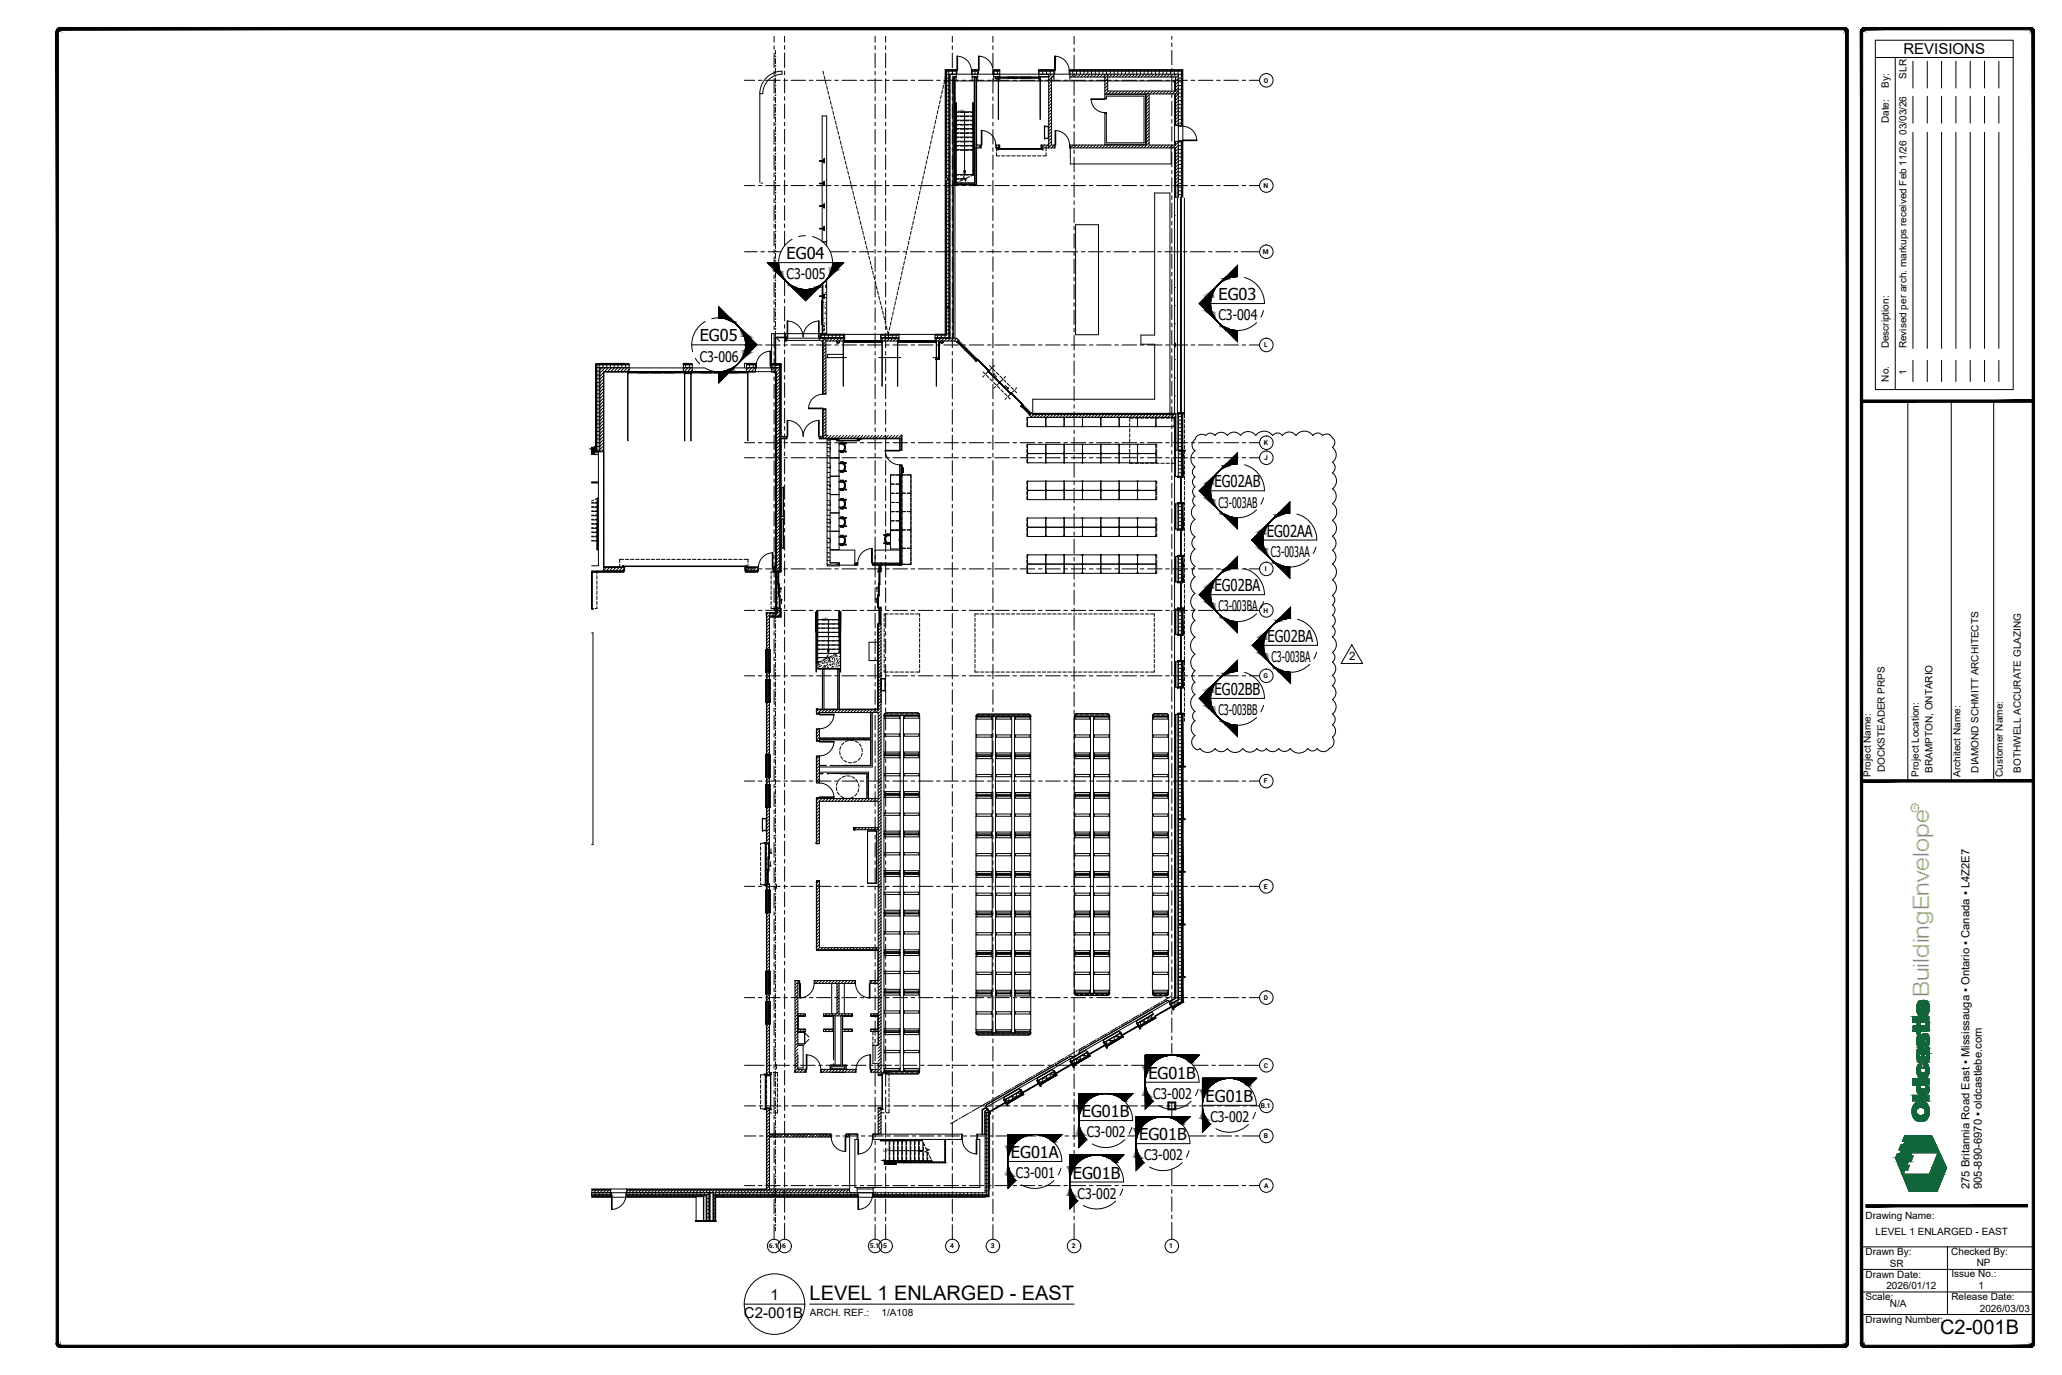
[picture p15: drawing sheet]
<svg xmlns="http://www.w3.org/2000/svg" width="914mm" height="610mm" viewBox="0 0 914 610" stroke-linecap="round" stroke-linejoin="round" font-family="sans-serif">
<defs><g id="words">
<text font-size="10" fill="#88c346" x="855.5" y="442" transform="rotate(-90 855.5 442)">BuildingEnvelope</text>
<g font-size="8.9">
<text x="359" y="576.3">LEVEL 1 ENLARGED - EAST</text>
<text x="860.3" y="591.3">C2-001B</text>
</g>
<g font-size="7.2">
<text x="348.8" y="114.9">EG04</text>
<text x="540.4" y="133.1">EG03</text>
<text x="310.3" y="151.4">EG05</text>
<text x="538.6" y="216.1">EG02AB</text>
<text x="561.8" y="237.9">EG02AA</text>
<text x="538.6" y="262.1">EG02BA</text>
<text x="562.1" y="284.6">EG02BA</text>
<text x="538.6" y="308.1">EG02BB</text>
<text x="509.2" y="478.3">EG01B</text>
<text x="534.6" y="488.5">EG01B</text>
<text x="479.8" y="495.3">EG01B</text>
<text x="505.2" y="505.5">EG01B</text>
<text x="448.3" y="513.4">EG01A</text>
<text x="475.8" y="522.5">EG01B</text>
</g>
<g font-size="6.7">
<text x="844.1" y="24">REVISIONS</text>
<text x="341.7" y="576.5">1</text>
<text x="329.9" y="584.4">C2-001B</text>
</g>
<g font-size="6.5">
<text x="348.8" y="123.9">C3-005</text>
<text x="540.4" y="142">C3-004</text>
<text x="310.3" y="160.3">C3-006</text>
<text x="540.4" y="225">C3-003AB</text>
<text x="563.6" y="246.9">C3-003AA</text>
<text x="540.4" y="271.1">C3-003BA</text>
<text x="563.9" y="293.6">C3-003BA</text>
<text x="540.4" y="317.1">C3-003BB</text>
<text x="511.4" y="487.3">C3-002</text>
<text x="536.8" y="497.5">C3-002</text>
<text x="481.9" y="504.3">C3-002</text>
<text x="507.3" y="514.5">C3-002</text>
<text x="450.5" y="522.4">C3-001</text>
<text x="477.9" y="531.5">C3-002</text>
</g>
<text font-size="5.1" x="598.3" y="292.6">2</text>
<g font-size="5">
<text x="873.4" y="527.2" transform="rotate(-90 873.4 527.2)">275 Britannia Road East ▪ Mississauga ▪ Ontario ▪ Canada ▪ L4Z2E7</text>
<text x="878.9" y="527.2" transform="rotate(-90 878.9 527.2)">905-890-6970 ▪ oldcastlebe.com</text>
</g>
<g font-size="4.4">
<text x="845.5" y="34.9" transform="rotate(-90 845.5 34.9)">SLR</text>
<text x="837.6" y="39" transform="rotate(-90 837.6 39)">By:</text>
<text x="837.6" y="54.6" transform="rotate(-90 837.6 54.6)">Date:</text>
<text x="845.5" y="59.8" transform="rotate(-90 845.5 59.8)">03/03/26</text>
<text x="837.6" y="154.5" transform="rotate(-90 837.6 154.5)">Description:</text>
<text x="845.5" y="154.5" transform="rotate(-90 845.5 154.5)">Revised per arch. markups received Feb 11/26</text>
<text x="845.5" y="166.3" transform="rotate(-90 845.5 166.3)">1</text>
<text x="837.6" y="169.2" transform="rotate(-90 837.6 169.2)">No.</text>
<text x="829.6" y="344.4" transform="rotate(-90 829.6 344.4)">Project Name:</text>
<text x="835.8" y="342.5" transform="rotate(-90 835.8 342.5)">DOCKSTEADER PRPS</text>
<text x="850.9" y="344.4" transform="rotate(-90 850.9 344.4)">Project Location:</text>
<text x="857" y="342.6" transform="rotate(-90 857 342.6)">BRAMPTON, ONTARIO</text>
<text x="869.4" y="344.4" transform="rotate(-90 869.4 344.4)">Architect Name:</text>
<text x="877.4" y="342.6" transform="rotate(-90 877.4 342.6)">DIAMOND SCHMITT ARCHITECTS</text>
<text x="888.2" y="344.4" transform="rotate(-90 888.2 344.4)">Customer Name:</text>
<text x="896.2" y="342.6" transform="rotate(-90 896.2 342.6)">BOTHWELL ACCURATE GLAZING</text>
<text x="827.3" y="540.6">Drawing Name:</text>
<text x="831.7" y="547.4">LEVEL 1 ENLARGED - EAST</text>
<text x="827.3" y="556.4">Drawn By:</text>
<text x="865.3" y="556.5">Checked By:</text>
<text x="838" y="561.5">SR</text>
<text x="876.6" y="561.1">NP</text>
<text x="827.3" y="566.4">Drawn Date:</text>
<text x="865.4" y="566.3">Issue No.:</text>
<text x="836.5" y="571.5">2026/01/12</text>
<text x="877.3" y="571.3">1</text>
<text x="827.3" y="576.3">Scale:</text>
<text x="838.1" y="579.6">N/A</text>
<text x="865.4" y="576.4">Release Date:</text>
<text x="878" y="581.5">2026/03/03</text>
<text x="359.2" y="583.2">ARCH. REF.:</text>
<text x="390.9" y="583.2">1/A108</text>
<text x="827.3" y="586.7">Drawing Number:</text>
</g>
<g font-size="3">
<text x="560.4" y="36.7">O</text>
<text x="560.3" y="83.3">N</text>
<text x="560" y="112.7">M</text>
<text x="560.5" y="154">L</text>
<text x="560.4" y="197.3">K</text>
<text x="560.6" y="204">J</text>
<text x="560.9" y="253.3">I</text>
<text x="560.3" y="271.7">H</text>
<text x="560.4" y="300.7">G</text>
<text x="560.5" y="347.4">F</text>
<text x="560.5" y="394">E</text>
<text x="560.4" y="443.4">D</text>
<text x="560.4" y="473.4">C</text>
<text x="559.1" y="491.4">B.1</text>
<text x="560.4" y="504.7">B</text>
<text x="560.5" y="526.7">A</text>
<text x="340.9" y="553.5">6.1</text>
<text x="346.9" y="553.5">6</text>
<text x="385.7" y="553.5">5.1</text>
<text x="391.7" y="553.5">5</text>
<text x="421.3" y="553.5">4</text>
<text x="439.3" y="553.5">3</text>
<text x="475.3" y="553.5">2</text>
<text x="518.5" y="553.5">1</text>
</g>
<text font-size="2.1" fill="#88c346" x="849.8" y="358.8" transform="rotate(-90 849.8 358.8)">R</text>
<g font-size="2">
<text x="425.1" y="50.2">UP</text>
<text x="364.7" y="275.4">UP</text>
<text x="391.7" y="510.9">UP</text>
</g>
</g></defs>
<!-- layer: A-WALL-PATT -->
<g fill="none" stroke="#000" stroke-width=".44">
<path d="M419.8 32.9h1.3M419.8 34.6h1.3M419.8 36.3h1.3M419.8 39.6h1.3M420.7 31.6v118.3M421.1 35.9h.1M421.1 33.2h.1M421.1 37.7l.1 .1M421.1 34.9l.1 .1M421.2 37.2l-.1 .1M421.2 37.9h-1.4M421.2 39.8h.1"/>
<path d="M421.2 34.2l-.1 .1M421.2 37l-.1 .1M421.2 39.8l-.1 .1M421.9 32.9v.1M422 32.9l.1 .1M422.4 31.6v1.3M422.6 32.9l-.2 .1M422.7 35.9v.1M423.4 38.8h.1M423.8 34v.1M432 37.9h.1M432 35.2h.1"/>
<path d="M432.1 37.1l.1 .2M432.2 34.6h.1M432.2 34.3v.1M432.4 31.6v1.3M432.9 38.4v.3M433.3 32.9l.1 .1M440.7 31.6v1.4M441.8 32.9l.1 .1M442.4 31.6l-.2 1.4M442.6 34l-.1 .1M460.7 31.6v1.3M461.2 32.9v.1"/>
<path d="M461.4 34l-.1 .1M461.6 32.9l.1 .1M462.1 32.9l-.1 .1M462.4 31.6v1.3M462.9 34v.1M463.2 34v.1M464.1 31.6v1.3M464.4 32.9l.1 .1M465 32.9l-.1 .1M465.7 31.6v1.3M466.3 34.4l-1.3 1.2M466.3 35.8l-1.3 1.3"/>
<path d="M466.3 37.2l-1.3 1.3M466.3 38.6l-1.3 1.3M466.4 32.9l-1.4 1.3M467.3 33.3l-.8 .9M474.9 32.9l-.4 .4M475.7 31.6v1.3M476.3 32.9l-1.3 1.3M477.4 31.6v1.3M477.7 32.9l-1.3 1.3M479.1 31.6v1.3M479.1 32.9l-1.2 1.3M480.5 32.9l-1.2 1.3"/>
<path d="M480.7 31.6v1.3M481.9 32.9l-1.2 1.3M482.4 31.6v1.3M483.4 32.9l-1.3 1.3M484.1 31.6v1.3M484.8 32.9l-1.3 1.3M485.7 31.6v1.3M486.2 32.9l-1.3 1.3M487.4 31.6v1.3M487.6 32.9l-1.3 1.3M489.1 31.6l-.1 1.3-1.2 1.3M490.4 32.9l-1.2 1.3"/>
<path d="M490.7 31.6v1.3M491.2 34.9l-1.2 1.3M491.2 36.3l-1.2 1.3M491.2 37.8l-1.2 1.2M491.2 39.2l-1.2 1.2M491.8 32.9l-1.8 1.9M492.4 31.6v1.3M493.3 32.9l-1.3 1.3M494.1 31.6v1.3M494.7 32.9l-1.3 1.3M495.7 31.6v1.3M496.1 32.9l-1.3 1.3"/>
<path d="M497.4 31.6v1.3M497.5 32.9l-1.3 1.3M498.9 32.9l-1.2 1.3M499.1 31.6v1.3M500.3 32.9l-1.2 1.3M500.7 31.6v1.3M501.8 32.9l-1.3 1.3M502.4 31.6v1.3M503.2 32.9l-1.3 1.3M504.1 31.6v1.3M504.6 32.9l-1.3 1.3M505.7 31.6v1.3"/>
<path d="M506 32.9l-1.3 1.3M507.4 31.6v1.3l-1.3 1.3M508.8 32.9l-1.2 1.3M509.1 31.6v1.3M510.2 32.9l-1.2 1.3M510.7 31.6v1.3M511.6 32.9l-1.2 1.3M512.4 31.6v1.3M513.1 32.9l-1.3 1.3M514.1 31.6v1.3M514.5 32.9l-1.3 1.3M515.7 31.6v1.3"/>
<path d="M515.9 32.9l-1.3 1.3M517.3 32.9l-1.3 1.3M517.4 31.6v1.3M518.7 32.9l-1.2 1.3M519.1 31.6v1.3M520.1 32.9l-1.2 1.3M520.7 31.6v1.3M521.5 32.9l-1.2 1.3M522.4 31.6v1.3M522.5 36.1l-1.2 1.3M522.5 37.6l-1.2 1.2M522.5 39l-1.2 1.2"/>
<path d="M522.5 32.9h1.4M522.5 34.6h1.4M522.5 36.3h1.4M522.5 37.9h1.4M522.5 39.6h1.4M522.5 33.3l-1.2 1.3M522.5 34.7l-1.2 1.3M419.8 41.3h1.3M419.8 42.9h1.3M419.8 44.6h1.3M419.8 46.3h1.4M419.8 47.9h1.3"/>
<path d="M419.8 49.6h1.3M419.8 52.9h1.3M419.8 54.6l1.4 .2M419.8 56.3h1.3M419.8 57.9h1.3M419.8 59.6h1.3M421.1 43.3h.1M421.1 50.8h.1M421.1 58.2h.1M421.1 40.6h.1M421.1 45.4h.1M421.1 48.1h.1"/>
<path d="M421.1 52.8h.1M421.1 55.5h.1M421.1 50.6l.1 .1M421.1 46.6v.2M421.1 57.5l.1 .1M421.1 51.8l.1 .1M421.1 49l.1 .1M421.1 43.4l.1 .1M421.1 40.5l.1 .1M421.2 57.4v.2M421.2 42.6l-.1 .2M421.2 51.2l-1.4 .1"/>
<path d="M421.2 56.1v.1M421.2 41.2l-.1 .1M421.2 45.5l-.1 .1M421.2 48.3l-.1 .1M421.2 54l-.1 .1M421.2 56.8l-.1 .1M421.2 59.6l-.1 .1M422.6 55.9l.1 .1M422.6 54.5h.1M422.6 41l.1 .1M422.7 48.2l-.1 .1M422.7 57.3v.1"/>
<path d="M422.7 56.3h.1M422.7 50.8v.1M422.7 41.4h.1M423.3 47.6l.1 .2M423.3 46.3h.1M423.3 47v.1M423.4 43.7h.1M423.4 54.6h.1M423.4 45.5l-.1 .2M432 40.6h.1M432 45.4h.1M432 48.1h.1"/>
<path d="M432 52.8h.1M432 55.5h.1M432 42.7h.1M432 50.1h.1M432 57.6h.1M432 55.9l.1 .2M432 41l.1 .4M432.1 48.2h-.1M432.1 42.7l-.1 .1M432.1 57.6l-.1 .1M432.1 48h.1M432.1 48l.1 .2"/>
<path d="M432.2 49.2v.1M432.2 43.8h.1M432.9 54.7v.1M432.9 58.7v.1M432.9 54.9h.1M432.9 56.1l.1 .2M432.9 41.3l.2 .1M433 57.6l.1 .1M433.1 46.4l-.1 .2M433.1 41l-.1 .1M466.3 54.2l-1.3 1.2M466.3 55.6l-1.3 1.3"/>
<path d="M466.3 57l-1.3 1.3M466.3 58.4l-1.3 1.3M466.3 59.8l-1.3 1.3M466.3 49.9l-1.3 1.3M466.3 51.4l-1.3 1.2M466.3 40l-1.3 1.3M466.3 41.4l-1.3 1.3M466.3 42.9l-1.3 1.2M466.3 44.3l-1.3 1.2M466.3 45.7l-1.3 1.3M466.3 47.1l-1.3 1.3M466.3 48.5l-1.3 1.3"/>
<path d="M466.3 52.8l-1.3 1.2M491.4 40.4l-1.2 1.2M492.8 40.4l-1.2 1.2M494.3 40.4l-1.3 1.2M495.7 40.4l-1.3 1.2M497.1 40.4l-1.3 1.2M498.5 40.4l-1.3 1.2M499.9 40.4l-1.2 1.2M501.3 40.4l-1.2 1.2M502.7 40.4l-1.2 1.2M504.2 40.4l-1.3 1.2M505.6 40.4l-1.3 1.2"/>
<path d="M507 40.4l-1.3 1.2M508.4 40.4l-1.3 1.2M509.6 49.1l-1.3 1.3M509.6 50.5l-1.3 1.3M509.6 51.9l-1.3 1.3M509.6 53.3l-1.3 1.3M509.6 54.8l-1.3 1.2M509.6 56.2l-1.3 1.2M509.6 57.6l-1.3 1.2M509.6 59l-1.3 1.3M509.6 44.9l-1.3 1.2M509.6 47.7l-1.3 1.2"/>
<path d="M509.6 42l-1.3 1.3M509.6 43.4l-1.3 1.3M509.6 46.3l-1.3 1.2M509.8 40.4l-1.5 1.5M511.2 40.4l-1.2 1.2M512.6 40.4l-1.2 1.2M514.1 40.4l-1.3 1.2M515.5 40.4l-1.3 1.2M516.9 40.4l-1.3 1.2M518.3 40.4l-1.3 1.2M519.7 40.4l-1.2 1.2M521.1 40.4l-1.2 1.2"/>
<path d="M522.5 40.4l-1.2 1.3M522.5 41.8l-1.2 1.3M522.5 43.2l-1.2 1.3M522.5 44.6l-1.2 1.3M522.5 46l-1.2 1.3M522.5 47.5l-1.2 1.2M522.5 48.9l-1.2 1.2M522.5 50.3l-1.2 1.3M522.5 51.7l-1.2 1.3M522.5 53.1l-1.2 1.3M522.5 54.5l-1 1.1M522.5 41.3h1.4"/>
<path d="M522.5 42.9h1.4M522.5 44.6h1.4M522.5 46.3h1.4M522.5 47.9h1.4M522.5 49.6h1.4M522.5 51.3h1.4M522.5 52.9h1.4M522.5 54.6h1.4M419.8 61.3h1.3M419.8 62.9l1.4 .1M419.8 64.6h1.3M419.8 66.3h1.3"/>
<path d="M419.8 67.9h1.3M419.8 69.6h1.3M419.8 71.3h1.3M419.8 72.9h1.3M419.8 74.6h1.3M419.8 76.3h1.3M419.8 77.9h1.3M421.1 60.3h.1M421.1 63.2l.1 .1M421.1 60.3l.1 .1M421.1 65.7h.1M421.1 73.1h.1"/>
<path d="M421.1 67.7h.1M421.1 70.4h.1M421.1 75.2h.1M421.1 77.9h.1M421.1 65.5h.1M421.1 77.3l.1 .1M421.1 74.5l.1 .1M421.1 71.6l.1 .1M421.1 68.8l.1 .1M421.1 66l.1 .1M421.2 77.8v.1M421.2 73.8h.1"/>
<path d="M421.2 79.4l-.8 .2M421.2 76.6l-.1 .1M421.2 61.5l-.1 .2M421.2 62.5l-.1 .1M421.2 76.4v.2M421.2 65.3l-.1 .1M421.2 68.1l-.1 .1M421.2 71l-.1 .1M421.2 73.8l-.1 .1M422.7 72.2v.1M422.7 71.2h.1M423.3 62.5l.1 .2"/>
<path d="M423.3 77.4l.1 .1M423.3 67.4h.1M423.4 61.9l-.1 .1M423.4 78.9v.1M432 63h.1M432 60.3h.1M432 65h.1M432.1 63.1h-.1M432.2 79.2l.1 .2M432.2 68.4v.1M432.2 64.4h.1M432.2 64.1v.1"/>
<path d="M432.3 65.9l.1 .1M432.4 73.4l-.1 .2M432.4 68l-.1 .1M432.9 69.6v.1M432.9 75.2h.1M432.9 79.2v.1M433 77.8l-.1 .1M433 72.5l.1 .1M433 77.7v.1M433.1 70.8l-.1 .1M433.1 61.3l-.1 .2M433.1 65.4h.1"/>
<path d="M433.6 64.3l-.5 .5M434.8 64.5l-1.1 1.1M442 64.3l-.1 .1M442.9 64.8l-.7 .8M463.3 64.3l-1.3 1.2M464.7 64.3l-1.3 1.3M466.3 61.3l-1.3 1.2M466.3 62.7l-1.3 1.2M466.3 64.1l-1.5 1.5M467.5 64.3l-1.3 1.3M476 64.3l-1.3 1.3M477.4 64.3l-1.3 1.3"/>
<path d="M478.8 64.3l-1.3 1.3M480.2 64.3l-1.2 1.3M481.6 64.3l-1.2 1.3M483.1 64.3l-1.3 1.3M484.5 64.3l-1.3 1.3M485.9 64.3l-1.3 1.3M487.3 64.3l-1.3 1.3M488.7 64.3l-1.3 1.3M490.1 64.3l-1.2 1.3M491.5 64.3l-1.2 1.3M493 64.3l-1.3 1.3M494.4 64.3l-1.3 1.3"/>
<path d="M495.8 64.3l-1.3 1.3M497.2 64.3l-1.3 1.3M498.6 64.3l-1.3 1.3M500 64.3l-1.2 1.3M501.4 64.3l-1.2 1.3M502.9 64.3l-1.3 1.3M504.3 64.3l-1.3 1.3M505.7 64.3l-1.3 1.3M507.1 64.3l-1.3 1.3M509.6 60.4l-1.3 1.3M509.6 61.8l-1.3 1.3M509.6 63.2l-2.4 2.4"/>
<path d="M509.9 64.3l-1.2 1.3M511.3 64.3l-1.2 1.3M512.8 64.3l-1.3 1.3M514.2 64.3l-1.3 1.3M515.6 64.3l-1.3 1.3M517 64.3l-1.3 1.3M518.4 64.3l-1.3 1.3M519.8 64.3l-1.2 1.3M521.4 62.7l-.1 .2M522.5 65.8l-1.2 1.3M522.5 64.4l-1.2 1.3M522.5 67.3l-1.2 1.2"/>
<path d="M522.5 68.7l-1.2 1.2M522.5 70.1l-1.2 1.3M522.5 74.3l-1.2 1.3M522.5 64.6h1.4M522.5 66.3h1.4M522.5 67.9h1.4M522.5 69.6h1.4M522.5 71.3h1.4M522.5 74.6h1.4M522.5 76.3h1.4M522.5 77.9h1.4M522.5 79.6h1.4"/>
<path d="M522.5 71.5l-1.2 1.3M522.5 75.7l-1.2 1.3M522.5 77.2l-1.2 1.2M522.5 78.6l-1.2 1.2M522.5 80l-1.2 1.3M523.9 62.9l-1.4 .1-2.5 2.6M523.9 72.9h-1.4l-1.2 1.3M419.8 81.3h1.3M419.8 82.9l1.4 .2M419.8 84.6h1.3M419.8 86.3h1.3M419.8 87.9h1.3"/>
<path d="M419.8 89.6h1.3M419.8 91.3h1.3M419.8 92.9h1.3M419.8 94.6h1.3M419.8 96.3h1.3M419.8 97.9h1.3M419.8 99.6h1.3M421.1 85.3h.1M421.1 82.6h.1M421.1 80.6h.1M421.1 88h.1M421.1 95.5h.1"/>
<path d="M421.1 90.1h.1M421.1 92.8h.1M421.1 97.5h.1M421.1 96.7l.1 .1M421.1 81.8l.1 .1M421.1 88.6l.1 .1M421.1 85.8l.1 .2M421.1 99.9l.1 .1M421.1 97.1l.1 .1M421.1 94.3l.1 .1M421.1 91.4l.1 .1M421.1 80.1l.1 .1"/>
<path d="M421.2 99.2l-.1 .1M421.2 96.4l-.1 .1M421.2 85.1l-.1 .1M421.2 82.3l-.1 .1M421.2 87.9l-.1 .1M421.2 90.8l-.1 .1M421.2 93.6l-.1 .1M421.2 95.4h.1M421.2 80.5h.1M422.6 85.7l.1 .1M422.6 94.3v.1M422.6 87.1l.1 .1"/>
<path d="M422.6 88.9v.1M422.7 87.4l-.1 .2M423.7 81.9h.2M425.1 81.8l.1 .2M425.2 81.8l-.1 .1M425.7 81.9h.3M426.2 81.1l.1 .1M426.4 81.1h-.1M426.7 81.9l-.1 .1M426.7 81.8v.1M427.1 81.9h.2M429 81.9h.1"/>
<path d="M429 81.9l.1 .1M429.3 81.1h.1M430.5 81.9h.2M432.2 81.9l-.1 .1M432.3 80.4l-.1 .1M432.5 81.9h.2M433.1 80.3h.1M521.3 85.3h.1M521.3 82.6h.1M521.4 87.2v.2M522.4 85.2l.1 .1M522.4 82.4l.1 .1"/>
<path d="M522.5 82.6h.1M522.5 86.6h.1M522.5 82.8l-.1 .1M522.5 85.7l-.1 .1M522.5 81.3h1.4M522.5 82.9h1.4M522.5 84.6h1.4M522.5 86.3h1.4M522.5 81.4l-.8 .9M365.2 107.5l.2 .1M366.1 107.2l-.2 .1M419.8 101.3h1.3"/>
<path d="M419.8 102.9h1.3M419.8 104.6h1.3M419.8 106.3h1.3M419.8 107.9h1.3M419.8 109.6h1.3M419.8 111.3h1.3M419.8 112.9l1.4 .2M419.8 114.6h1.3M419.8 117.9h1.3M419.8 119.6h1.3M421.1 102.9h.1M421.1 110.4h.1"/>
<path d="M421.1 117.8h.1M421.1 100.2h.1M421.1 105h.1M421.1 107.7h.1M421.1 112.4h.1M421.1 115.1h.1M421.1 119.9h.1M421.1 111.6l.1 .1M421.1 119.7l.1 .1M421.1 116.9l.1 .1M421.1 114.1l.1 .1M421.1 111.2l.1 .1"/>
<path d="M421.1 108.4l.1 .1M421.1 105.6l.1 .1M421.1 102.8l.1 .1M421.2 109v.1M421.2 102.1l-.1 .1M421.2 104.9l-.1 .1M421.2 107.7l-.1 .1M421.2 116.2l-1.4 .1M421.2 119l-.1 .1M421.2 113.4l-.1 .1M421.2 115.7h.1M421.2 100.8h.1"/>
<path d="M421.2 110.6l-.1 .1M422.6 100.6h.1M422.6 116.8l.1 .2M422.6 109.2v.1M422.7 103.8l-.1 .1M422.7 118.3v.1M365.3 134.2h-.3M365.3 131.2l.2 .1M365.3 131.7h-.2M365.4 135.6l.2 .1M365.8 136.5l.2-.1-.2 .2M365.9 139l.2 .2"/>
<path d="M365.9 130.4l.2 .2M365.9 138.7l-.1 .1M366 127.1l.5-.2-.1 .4zM366.1 134.2l-.2 .1M366.2 131.9l-.2 .1M366.2 135l.2 .1M366.2 126.4l.2 .2M366.2 138.3l.2 .1M366.3 129.7l-.2 .1M366.4 127.4l-.2 .1M366.4 125.1l-.1 .2M366.6 126.1l-.3 .3h.3"/>
<path d="M419.8 121.3h1.3M419.8 122.9h1.3M419.8 124.6h1.3M419.8 126.3h1.3M419.8 127.9h1.3M419.8 129.6h1.3M419.8 131.3h1.3M419.8 132.9h1.3M419.8 134.6h1.3M419.8 136.3h1.3M419.8 137.9h1.3M419.8 139.6h1.4"/>
<path d="M421.1 125.3h.1M421.1 132.7h.1M421.1 122.6h.1M421.1 127.3h.1M421.1 130h.1M421.1 134.8h.1M421.1 137.5h.1M421.1 136.7l.1 .1M421.1 133.9l.1 .1M421.1 131l.1 .1M421.1 128.2l.1 .1M421.1 125.4l.1 .1"/>
<path d="M421.1 122.6l.1 .1M421.1 127.8l.1 .2M421.2 138.9h-.1M421.2 133.4l-.1 .1M421.2 138.8l-.1 .1M421.2 133.2l-.1 .1M421.2 121.9l-.1 .1M421.2 127.5l-.1 .1M421.2 136l-.1 .1M421.2 124.7l-.1 .1M421.2 130.4l-.1 .1M421.2 131.9v.2"/>
<path d="M422.6 131.7l.1 .2M422.6 120.9l.1 .1M422.7 124.1l-.1 .1M422.7 133.5l-.1 .2M422.7 128.1l-.1 .1M422.7 126.7h.1M364 149.6h10.6M364 148.6v1.3M364.7 153.4l.1 .2M364.7 152.1h.1M364.8 158.5h.1M364.8 153.1h.1"/>
<path d="M364.8 157.1h.1M364.9 149.9l-.1 .1M364.9 141.7l.2 .2M365 143.9h-.1M365.1 144.5l.5-.1-.1 .4zM365.5 146l.1 .4h-.4zM365.6 147.7l-.2 .1M365.7 145.4l-.2 .2M365.7 148.6v1.3M365.8 143.2l-.2 .1M365.9 140.9l-.2 .2M365.9 147.6l.2 .2"/>
<path d="M366.2 143.6l.1 .1M366.3 155.6l-1.3 1.3M366.3 157.1l-1.3 1.2M366.3 151.4l-1.3 1.3M366.3 152.8l-1.3 1.3M366.3 154.2l-1.3 1.3M366.3 158.5l-1.3 1.2M366.3 159.9l-1.3 1.3M366.3 149.9l-1.3 1.4M366.3 142.6l.2 .2M366.6 143.7h-.1M366.6 141.3h-.1"/>
<path d="M367.4 148.6v1.3M367.7 149.9l-1.2 1.3M369 148.6v1.3M369.2 149.9l-1.3 1.3M370.6 149.9l-1.3 1.3M370.7 148.6v1.3M372 149.9l-1.3 1.3M372.4 148.6v1.3M373.4 149.9l-1.3 1.3M374 148.6v1.3M374.6 150.2l-1.1 1M390.6 149.6h8"/>
<path d="M390.7 148.6v1.3M391.8 149.9l-1.2 1.2M392.4 148.6v1.3M393.2 149.9l-1.3 1.3M394 148.6v1.3M394.6 149.9l-1.3 1.3M395.7 148.6v1.3M396 149.9l-1.2 1.3M397.4 148.6v1.3M397.4 149.9l-1.2 1.3M398.6 150.1l-1 1.1M414.6 149.6l6.6 .1"/>
<path d="M415.7 148.6v1.3M415.8 149.9l-1.2 1.2M417.2 149.9l-1.2 1.3M417.4 148.6v1.3M418.7 149.9l-1.3 1.3M419 148.6v1.3M419.8 141.3h1.3M419.8 142.9h1.3M419.8 146.3h1.3M419.8 147.9h1.3M420.1 149.9l-1.3 1.3M421.1 140.2h.1"/>
<path d="M421.1 147.6h.1M421.1 142.2h.1M421.1 144.9h.1M421.1 142.7l.1 .2M421.1 141.4h.1M421.1 148l.1 .1M421.1 145.2l.1 .1M421.1 142.4l.1 .1M421.2 148.3l-.1 .1M421.2 144.2v.1M421.2 141.7l-.1 .1M421.2 144.5l-1.4 .1"/>
<path d="M421.2 147.3l-.1 .1M421.5 149.9l-1.3 1.3M422.7 148.1v.1M422.7 148.4l-.1 .2M422.7 143l-.1 .1M422.9 149.9l-1.3 1.3M424.3 150l-1.3 1.2M425 150.7l-.9 .9M264.3 162.4l-.1 .1M264.3 164.1h-.1M264.3 165.7l-.1 .1M264.3 178.9l-.1 .1"/>
<path d="M264.3 161.6h-.1M264.3 163.2l-.1 .1M264.3 166.5l-.1 .1M264.3 178.1h-.1M264.3 167.4h-.1M264.3 169l-.1 .1M264.3 170.7h-.1M264.3 172.3l-.1 .1M264.3 174h-.1M264.3 175.6l-.1 .1M264.3 177.3h-.1M264.3 168.2h-.1"/>
<path d="M264.3 171.5h-.1M264.3 173.1l-.1 .1M264.3 176.4l-.1 .1M264.7 164.6h1.3M264.7 166.3h1.3M264.7 177.9h1.3M264.7 179.6h1.3M264.7 167.9h1.3M264.7 171.3h1.3M264.7 172.9h1.3M264.7 174.6h1.3M264.7 176.3h1.3"/>
<path d="M264.7 162.9h14.3M265.4 161.3h-.1M265.7 161.8v38.5M266.2 161.3h.1M266.9 163.1l-.9 .8M267 161.3h.1M267.4 161.8v1.3M267.6 168l-1.6 1.6h-1.3M267.6 172.2l-1.6 1.6M267.6 169.4l-1.6 1.6M267.6 173.7l-1.6 1.6M267.6 175.1l-1.6 1.6"/>
<path d="M267.6 166.6l-1.6 1.6M267.6 177.9l-1.6 1.6M267.6 179.3l-1.6 1.6M267.6 179l.1 .1M267.7 166.3h.1M267.7 175.5h.1M267.7 165.1l-1.7 1.7M267.7 170.7l-1.7 1.7M267.7 176.4l-1.7 1.7M267.7 166v.1M267.7 178.3h.1M267.7 179.2v.1"/>
<path d="M267.7 167h.1M267.7 167.9h.1M267.7 168.9h.1M267.7 169.8h.1M267.7 171.7h.1M267.7 172.6v.1M267.7 173.6h.1M267.7 174.5v.1M267.7 177.3v.1M267.9 161.3h-.1M268 164.8l-.1 .1M268.3 163.1l-2.3 2.3"/>
<path d="M268.7 161.3h-.1M268.9 164.8v.1M269 161.8v1.3M269.3 164.8h.1M269.7 163.1l-1.6 1.6M269.9 164.8l-.1 .1M270.3 161.3h.1M270.7 161.8v1.3M270.9 164.8l-.1 .1M271.1 163.1l-1.6 1.6M271.2 161.3h-.1M271.8 164.8l-.1 .1"/>
<path d="M272 161.3h-.1M272.4 161.8v1.3M272.5 163.1l-1.6 1.6M272.7 164.8v.1M272.8 161.3h.1M273.5 164.8h.1M273.6 161.3h.1M273.6 164.8v.1M273.9 163.1l-1.6 1.6M274 161.8v1.3M274.6 164.8l-.1 .1M275.3 161.3h-.1"/>
<path d="M275.4 163.1l-1.6 1.6M275.5 164.8v.1M275.7 161.8v1.3M275.9 164.8h.1M276.1 161.3h.1M276.5 164.8l-.1 .1M276.8 163.1l-1.6 1.6M276.9 161.3h.1M277.4 161.8v1.3M277.4 164.8v.1M277.8 161.3h-.1M278.2 163.1l-1.6 1.6"/>
<path d="M278.3 164.8v.1M278.6 161.3h-.1M279 163.7l-1 1M303 162.9h4M303.3 161.3h.1M303.6 163.1l-.6 .6M303.8 164.8v.1M304 161.8v1.3M304.8 164.8l-.1 .1M305 161.3h-.1M305.1 163.1l-1.6 1.6M305.7 164.8v.1"/>
<path d="M305.7 161.8v1.3M305.8 161.3h.1M306.5 163.1l-1.6 1.6M306.6 161.3h.1M306.6 164.8v.1M307 164l-.7 .7M331 162.9h4M331.4 161.3h-.1M331.9 163.1l-.9 .9M332.1 164.8v.1M332.2 161.3h.1M332.4 161.8v1.3"/>
<path d="M333 164.8v.1M333 161.3h.1M333.3 163.1l-1.6 1.6M334 164.8l-.1 .1M334 161.8v1.3M334.7 161.3h-.1M334.8 163.1l-1.6 1.6M334.9 164.8v.1M335 164.3l-.4 .4M342.1 162.9h3.8M342.1 161.3h.1M342.4 161.8v1.3"/>
<path d="M342.5 164.8l-.1 .1M342.8 164.8h.1M342.9 161.3h.1M343.2 163.1l-1.1 1.1M343.4 164.8v.1M343.9 164.8h.1M344 168l.1 .1M344 161.8v1.3M344.1 171.7l-.1 .1M344.1 178.3l-.1 .1M344.1 167h-.1M344.1 172.7h-.1"/>
<path d="M344.1 165.1l-.1 .1M344.1 166.1h-.1M344.1 168.9h-.1M344.1 169.8l-.1 .1M344.1 170.8h-.1M344.1 173.6h-.1M344.1 174.5l-.1 .1M344.1 175.5h-.1M344.1 176.4l-.1 .1M344.1 177.4h-.1M344.1 179.3h-.1M344.1 167.7v.1"/>
<path d="M344.1 173.4v.1M344.2 161.5l.1 .1M344.6 161.3h-.1M344.7 163.1l-1.6 1.6M345.3 161.7h.1M345.4 161.7v.1M345.4 161.3h.1M345.7 161.8v1.3M345.9 174.6l-1.6 1.6M345.9 176.1l-1.6 1.6M345.9 177.5l-1.6 1.6M345.9 178.9l-1.6 1.6"/>
<path d="M345.9 170.4l-1.6 1.6M345.9 171.8l-1.6 1.6M345.9 163.3l-1.6 1.6M345.9 164.7l-1.6 1.6M345.9 166.2l-1.6 1.6M345.9 167.6l-1.6 1.6M345.9 169l-1.6 1.6M345.9 173.2l-1.6 1.6M346.2 161.3h.1M346.4 162.8l-.1 .1M346.4 172.7l-.1 .1M346.4 164.5h-.1"/>
<path d="M346.4 166.1l-.1 .1M346.4 167.8h-.1M346.4 169.4l-.1 .1M346.4 171.1h-.1M346.4 174.4h-.1M346.4 176l-.1 .1M346.4 177.7h-.1M346.4 179.3l-.1 .1M346.4 162l-.1 .1M346.4 163.7h-.1M346.4 166.9l-.1 .1M346.4 168.6l-.1 .1"/>
<path d="M346.4 171.9l-.1 .1M346.4 173.6h-.1M346.4 176.8l-.1 .1M346.4 178.5l-.1 .1M364.7 168.3l.1 .1M364.7 168.9h.1M364.8 168h.1M364.8 165.9h.1M364.8 173.4h.1M364.8 160.5h.1M364.8 164.6h.1M364.8 172h.1"/>
<path d="M364.8 172.8l-.1 .1M364.8 160.4h.1M364.8 171.4v.1M366.3 161.3l-1.3 1.3M366.3 162.7l-1.3 1.3M366.3 164.1l-1.3 1.3M366.3 165.5l-1.3 1.3M366.3 167l-1.3 1.2M366.3 168.4l-1.3 1.2M366.3 169.8l-1.3 1.3M366.3 171.2l-1.3 1.3M366.3 172.6l-1.3 1.3"/>
<path d="M366.3 174l-.5 .4M264.3 180.6h-.1M264.3 182.2l-.1 .1M264.3 183.9h-.1M264.3 185.5l-.1 .1M264.3 187.2h-.1M264.3 188.8l-.1 .1M264.3 190.5h-.1M264.3 192.1l-.1 .1M264.3 193.8h-.1M264.3 195.4l-.1 .1M264.3 197.1h-.1"/>
<path d="M264.3 198.7l-.1 .1M264.3 181.4h-.1M264.3 183l-.1 .1M264.3 186.3l-.1 .1M264.3 188h-.1M264.3 191.3h-.1M264.3 192.9l-.1 .1M264.3 196.2l-.1 .1M264.3 197.9h-.1M264.7 181.3h1.3M264.7 182.9h1.3M264.7 184.6h1.3"/>
<path d="M264.7 186.3h1.3M264.7 187.9h1.3M264.7 189.6h1.3M264.7 191.3h1.3M264.7 192.9h1.3M264.7 194.6h1.3M264.7 196.3h1.3M264.7 199.6h1.3M267.6 193.5l-1.6 1.6M267.6 180.7l-1.6 1.6M267.6 183.6l-1.6 1.6M267.6 186.4l-1.6 1.6"/>
<path d="M267.6 189.2l-1.6 1.6M267.6 192l-1.6 1.6M267.6 194.9l-1.6 1.6M267.6 197.7l-1.6 1.6M267.6 199.1l-1.1 1.2M267.6 197.9v.1M267.6 183l.1 .1M267.6 198.8v.1M267.7 189.9h.1M267.7 182.5l-.1 .1M267.7 187.7l-1.7 1.7M267.7 190.5l-1.7 1.7"/>
<path d="M267.7 196.2l-1.7 1.7h-1.3M267.7 182l-1.7 1.7M267.7 184.9l-1.7 1.7M267.7 180.2h.1M267.7 181.1h.1M267.7 183h.1M267.7 183.9v.1M267.7 185.8v.1M267.7 186.8h.1M267.7 188.7h.1M267.7 189.6h.1M267.7 191.5h.1"/>
<path d="M267.7 192.4v.1M267.7 193.4h.1M267.7 194.3h.1M267.7 195.3h.1M267.7 197.1v.1M267.7 198.1h.1M267.7 199v.1M267.7 200h.1M344.1 182.1h-.1M344.1 193.4h-.1M344.1 187.7l-.1 .1M344.1 199.1h-.1"/>
<path d="M344.1 198.1l-.1 .1M344.1 180.2h-.1M344.1 181.1l-.1 .1M344.1 183l-.1 .1M344.1 184h-.1M344.1 184.9l-.1 .1M344.1 185.9h-.1M344.1 186.8h-.1M344.1 188.7h-.1M344.1 189.6l-.1 .1M344.1 190.6h-.1M344.1 191.5l-.1 .1"/>
<path d="M344.1 194.3l-.1 .1M344.1 195.3h-.1M344.1 196.2l-.1 .1M344.1 197.2h-.1M344.1 200h-.1M344.1 182.6v.1M344.1 198.9v.1M344.1 184.1h.1M344.1 192.4l-.1 .1M344.1 188.3v.1M344.1 197.8v.1M345.9 180.3l-1.6 1.6"/>
<path d="M345.9 181.7l-1.6 1.6M345.9 183.1l-1.6 1.6M345.9 187.4l-1.6 1.6M345.9 191.6l-1.6 1.6M345.9 193l-1.6 1.6M345.9 194.4l-1.6 1.6M345.9 184.5l-1.6 1.6M345.9 186l-1.6 1.6M345.9 188.8l-1.6 1.6M345.9 190.2l-1.6 1.6M345.9 195.9l-1.6 1.6M345.9 197.3l-1.6 1.6"/>
<path d="M345.9 198.7l-1.6 1.6M346.4 182.6l-.1 .1M346.4 192.5l-.1 .1M346.4 196.6l-.1 .1M346.4 181h-.1M346.4 184.3h-.1M346.4 185.9l-.1 .1M346.4 187.6h-.1M346.4 189.2l-.1 .1M346.4 190.9h-.1M346.4 181.8l-.1 .1M346.4 183.5h-.1"/>
<path d="M346.4 186.7l-.1 .1M346.4 188.4l-.1 .1M346.4 191.7l-.1 .1M346.4 193.3l-.1 .1M346.4 195.8l-.1 .1M346.4 197.5h-.1M346.4 199.1l-.1 .1M346.4 198.3l-.1 .1M346.5 194.4h.2M348.1 193.7h-.1M348.5 194.4h.2M363.6 194.4h.1"/>
<path d="M364.1 193.7h.2M364.1 194.4l.1 .1M364.7 183.2l.1 .1M364.8 194.4h.2M364.8 188.3h.1M364.8 182.9h.1M364.8 186.9h.1M364.8 190.3h.1M364.8 184.6v.2M364.8 193.1l-.1 .2M364.8 187.7l-.1 .1M365.8 181.5l-.8 .9"/>
<path d="M366.3 192.4l-1.3 1.3M366.3 182.5l-1.3 1.3M366.3 183.9l-1.3 1.3M366.3 185.4l-1.3 1.2M366.3 186.8l-1.3 1.2M366.3 188.2l-1.3 1.2M366.3 189.6l-1.3 1.3M366.3 191l-1.3 1.3M367.1 193l-1.3 1.3M368.1 194.5h.1M368.5 193l-1.3 1.3M369.5 194.4v.1"/>
<path d="M369.9 193l-1.3 1.3M371.3 193l-1.2 1.3M372 194.5h.1M372.7 193l-1.2 1.3M374.1 193l-1.2 1.3M375.6 193l-1.3 1.3M377 193l-1.3 1.3M378.4 193l-1.3 1.3M378.9 194.4v.1M379.8 193l-1.3 1.3M380.6 194.4v.1M381.2 193l-1.2 1.3"/>
<path d="M382.6 193l-1.2 1.3M384 193l-1.2 1.3M385.5 193l-1.3 1.3M386.9 193l-1.3 1.3M387.5 194.5h.1M388.3 193l-1.3 1.3M388.3 194.4v.1M389.7 193l-1.3 1.3M390 194.4v.1M391.1 193l-1.2 1.3M392.5 193l-1.2 1.3M392.9 194.5h.1"/>
<path d="M393.9 193l-1.2 1.3M395.4 193l-1.3 1.3M396.8 193l-1.3 1.3M397 194.4h.1M397.8 194.5h.1M398.2 193l-1.3 1.3M399 197.9v.1M399 199.3h.1M399.1 195.3v.1M399.1 197.4l-.1 .1M399.6 193l-1.3 1.3M399.8 196.5l.1 .2"/>
<path d="M399.9 194.6l-.1 .2M399.9 193.2v.1M457.5 183.2l-.9 .9M457.9 183.3v.1M458.3 183.8l-1 1M459.8 183.8l-1.3 1.2M461.2 183.8l-1.3 1.2M462.6 183.8l-1.3 1.2M464 183.8l-1.3 1.2M465.4 183.8l-1.3 1.2M466.7 183.2v.2M466.8 183.8l-1.2 1.2"/>
<path d="M468.2 183.8l-1.2 1.2M469.7 183.8l-1.3 1.2M470.3 183.2l.1 .2M471.1 183.8l-1.3 1.2M472.5 183.8l-1.3 1.2M473.9 183.8l-1.3 1.2M475.3 183.8l-1.3 1.2M476.1 183.2v.1M476.7 183.8l-1.2 1.2M478.1 183.8l-1.2 1.2M479.6 183.8l-1.3 1.2M479.7 183.2l.1 .2"/>
<path d="M481 183.8l-1.3 1.2M482.4 183.8l-1.3 1.2M483.8 183.8l-1.3 1.2M484.6 183.3v.1M485.2 183.8l-1.3 1.2M485.5 183.2v.1M486.6 183.8l-1.2 1.2M486.8 183.2v.1M487.6 183.3v.1M488 183.8l-1.2 1.2M489.1 183.2l.1 .2M489.5 183.8l-1.3 1.2"/>
<path d="M490.9 183.8l-1.3 1.2M492.3 183.8l-1.3 1.2M493.1 183.3v.1M493.7 183.8l-1.3 1.2M494.9 183.2v.1M495.1 183.8l-1.2 1.2M496.5 183.8l-1.2 1.2M497.9 183.8l-1.2 1.2M499.4 183.8l-1.3 1.2M500.8 183.8l-1.3 1.2M502.2 183.8l-1.3 1.2M503.5 183.3l-.1 .1"/>
<path d="M503.6 183.8l-1.3 1.2M505 183.8l-1.3 1.2M505.5 183.2l.1 .2M506.4 183.8l-1.2 1.2M507.8 183.8l-1.2 1.2M508.9 183.3v.1M509.3 183.8l-1.3 1.2M510.7 183.8l-1.3 1.2M512.1 183.8l-1.3 1.2M512.6 183.2v.1M513.5 183.8l-1.3 1.2M514.9 183.8l-1.3 1.2"/>
<path d="M514.9 183.2l.1 .2M516.3 183.8l-1.2 1.2M517.7 183.8l-1.2 1.2M519.2 183.8l-1.3 1.2M520.6 183.8l-1.3 1.2M521.3 194.4l.1 .1M521.3 186.9h.1M521.3 189.6h.1M521.3 197.1h.1M521.3 191.7h.1M521.3 199.1h.1M521.3 193h.1"/>
<path d="M521.4 184.4l-.7 .6M522.4 184.2l.1 .1M522.4 196.2l.1 .1M522.4 198.4l.1 .1M522.4 195.6l.1 .1M522.4 192.7l.1 .1M522.4 189.9l.1 .1M522.4 187.1l.1 .1M522.4 185.6h.1M522.5 188.2v.1M522.5 184.6l-.1 .2M522.5 190.3l-.1 .1"/>
<path d="M522.5 193.6v.1M522.5 188.2h.1M522.5 187.5l-.1 .1M522.5 193.1l-.1 .1M522.5 196l-.1 .1M522.5 198.8l-.1 .1M522.5 184.6h1.4M522.5 186.3h1.4M522.5 187.9h1.4M522.5 189.6h1.4M522.5 191.3h1.4M522.5 192.9h1.4"/>
<path d="M522.5 194.6h1.4M522.5 196.3h1.4M522.5 197.9h1.4M264.1 200.3l.1 .1M264.2 201.4v.1M264.5 200.3l-.1 .1M267.6 214.2l.1 .1M267.6 219.2h.1M267.7 210.2h.1M267.7 201.9h.1M267.7 200.9v.1M267.7 202.8h.1"/>
<path d="M267.7 203.7v.1M267.7 204.7h.1M267.7 205.6v.1M267.7 206.6h.1M267.7 207.5h.1M267.7 208.4v.1M267.7 209.4h.1M267.7 210.3v.1M267.7 211.3h.1M267.7 212.2v.1M267.7 213.2h.1M267.7 214.1h.1"/>
<path d="M267.7 215.1h.1M267.7 216h.1M267.7 216.9v.1M267.7 217.9h.1M267.7 218.8v.1M267.7 219.8h.1M344.1 204.7l-.1 .1M344.1 210.4h-.1M344.1 200.9l-.1 .1M344.1 201.9h-.1M344.1 202.8l-.1 .1M344.1 203.8h-.1"/>
<path d="M344.1 205.7h-.1M344.1 206.6h-.1M344.1 207.5l-.1 .1M344.1 208.5h-.1M344.1 209.4l-.1 .1M344.1 211.3l-.1 .1M344.1 212.3h-.1M344.1 213.2h-.1M344.1 214.1l-.1 .1M344.1 215.1h-.1M344.1 216l-.1 .1M344.1 217h-.1"/>
<path d="M344.1 217.9l-.1 .1M344.1 218.9h-.1M344.1 219.8h-.1M344.1 213.8v.1M344.1 212.4v.1M344.1 204.6v.1M344.1 212.7h.1M345.9 212.8l-1.6 1.6M345.9 214.2l-1.6 1.6M345.9 215.7l-1.6 1.6M345.9 217.1l-1.6 1.6M345.9 218.5l-1.6 1.6"/>
<path d="M345.9 219.9l-1.6 1.6M345.9 202.9l-1.6 1.6M345.9 200.1l-1.6 1.6M345.9 201.5l-1.6 1.6M345.9 204.3l-1.6 1.6M345.9 205.8l-1.6 1.6M345.9 207.2l-1.6 1.6M345.9 208.6l-1.6 1.6M345.9 210l-1.6 1.6M345.9 211.4l-1.6 1.6M346.4 212.3l-.1 .1M346.4 218.1l-.1 .1"/>
<path d="M346.4 202.4l-.1 .1M346.4 208.2l-.1 .1M346.4 206.5l-.1 .1M346.4 200.8h-.1M346.4 204.1h-.1M346.4 205.7l-.1 .1M346.4 207.4h-.1M346.4 209l-.1 .1M346.4 210.7h-.1M346.4 214h-.1M346.4 215.6l-.1 .1M346.4 217.3h-.1"/>
<path d="M346.4 218.9l-.1 .1M346.4 201.6l-.1 .1M346.4 203.2l-.1 .1M346.4 211.5l-.1 .1M346.4 213.1l-.1 .1M346.4 216.5h-.1M399.8 207.1h-.1M399.9 209.5l-.1 .2M522.5 201.3h1.4M522.5 202.9h1.4M522.5 204.6h1.4M522.5 206.3h1.4"/>
<path d="M522.5 207.9h1.4M522.5 209.6h1.4M267.6 229.1l.1 .1M267.7 228.6l-.1 .1M267.7 238.1l-.1 .1M267.7 223.2l-.1 .1M267.7 221.8h.1M267.7 238.6v.1M267.7 233h.1M267.7 220.7h.1M267.7 221.7h.1M267.7 222.6h.1"/>
<path d="M267.7 223.5v.1M267.7 224.5h.1M267.7 225.4v.1M267.7 226.4h.1M267.7 227.3v.1M267.7 228.3h.1M267.7 230.1v.1M267.7 231.1h.1M267.7 232v.1M267.7 233.9h.1M267.7 234.8v.1M267.7 235.8h.1"/>
<path d="M267.7 236.7v.1M267.7 237.7h.1M267.7 239.6h.1M344.1 224.5l-.1 .1M344.1 230.2h-.1M344.1 235.8l-.1 .1M344.1 231.1l-.1 .1M344.1 220.7l-.1 .1M344.1 221.7h-.1M344.1 222.6l-.1 .1M344.1 223.6h-.1M344.1 225.5h-.1"/>
<path d="M344.1 226.4h-.1M344.1 227.3l-.1 .1M344.1 228.3h-.1M344.1 229.2l-.1 .1M344.1 232.1h-.1M344.1 233h-.1M344.1 233.9l-.1 .1M344.1 234.9h-.1M344.1 236.8h-.1M344.1 237.7l-.1 .1M344.1 238.7h-.1M344.1 239.6h-.1"/>
<path d="M344.1 227.4h.1M345.9 221.3l-1.6 1.6M345.9 222.7l-1.6 1.6M345.9 224.1l-1.6 1.6M345.9 225.6l-1.6 1.6M345.9 227l-1.6 1.6M345.9 228.4l-1.6 1.6M345.9 229.8l-1.6 1.6M345.9 231.2l-1.6 1.6M345.9 232.6l-1.6 1.6M345.9 234l-1.6 1.6M345.9 235.5l-1.6 1.6"/>
<path d="M345.9 236.9l-1.6 1.6M345.9 238.3l-1.6 1.6M345.9 239.7l-1.6 1.6M346.4 222.2l-.1 .1M346.4 232.1l-.1 .1M346.4 220.6h-.1M346.4 223.9h-.1M346.4 225.5l-.1 .1M346.4 227.2h-.1M346.4 228.8l-.1 .1M346.4 230.5h-.1M346.4 233.8h-.1"/>
<path d="M346.4 235.4l-.1 .1M346.4 237.1h-.1M346.4 238.7l-.1 .1M346.4 221.4l-.1 .1M346.4 223l-.1 .1M346.4 226.4h-.1M346.4 228l-.1 .1M346.4 231.3l-.1 .1M346.4 232.9l-.1 .1M346.4 236.2l-.1 .1M346.4 237.9l-.1 .1M521.3 226.9h.1"/>
<path d="M521.3 234.3h.1M521.3 224.2h.1M521.3 228.9h.1M521.3 231.6h.1M521.3 224.1l.1 .2M521.3 228.2h.1M521.4 224.1l-.1 .1M521.4 225.6v.1M522.4 227.4l.1 .2M522.4 232.3l.1 .1M522.4 229.5l1.5 .1M522.4 226.7l.1 .1"/>
<path d="M522.4 223.8l.1 .1M522.4 226.3h.1M522.5 224.8l-.1 .1M522.5 224.2l-.1 .2M522.5 227.1l-.1 .1M522.5 229.9l-.1 .1M522.5 232.7l-.1 .1M522.5 224.6h1.4M522.5 226.3h1.4M522.5 227.9h1.4M522.5 231.3h1.4M522.5 232.9h1.4"/>
<path d="M263 253.6h.1M263.8 253.6h.1M264.7 253.6h-.1M265.5 253.6h-.1M267.1 253.6h.1M267.6 244l.1 .1M267.7 245.4h.1M267.7 243.5l-.1 .1M267.7 249.9v.1M267.7 244.3h.1M267.7 240.5h.1M267.7 241.5h.1"/>
<path d="M267.7 242.4h.1M267.7 243.3v.1M267.7 245.2v.1M267.7 246.2h.1M267.7 247.1h.1M267.7 248.1h.1M267.7 249h.1M267.7 250.9h.1M268 253.6h-.1M268.2 251.4h-.1M268.8 253.6h-.1M269 251.5l-1.3 1.3"/>
<path d="M269.1 251.4h.1M269.6 253.6h.1M270.1 251.4h-.1M270.4 251.5l-1.6 1.6M270.5 253.6h-.1M271 251.4h.1M271.1 251.4l.1 .1M271.8 251.5l-1.6 1.6M272 251.4h-.1M272.1 253.6h-.1M272.9 251.4h.1M272.9 253.6h.1"/>
<path d="M273.2 251.5l-1.6 1.6M273.5 251.4v.1M273.7 253.6h.1M273.8 251.4h.1M274.6 253.6h-.1M274.6 251.5l-1.6 1.6M274.8 251.4h-.1M275.4 253.6h-.1M275.7 251.4h.1M276 251.5l-1.6 1.6M276.7 252.3l-.9 .8M331.2 251.5l-.4 .4"/>
<path d="M331.3 251.4l-.1 .1M331.5 253.6h-.1M332.2 251.4v.1M332.3 253.6h.1M332.6 251.5l-1.6 1.6M333.2 253.6h-.1M333.2 251.4l-.1 .1M334 253.6h-.1M334.1 251.4l-1.7 1.7M334.5 251.5h.1M334.8 253.6h-.1M335.1 251.4l-.1 .1"/>
<path d="M335.4 251.5l-1.6 1.6M336 251.4v.1M336 252.4l-.8 .7M343.5 251.4v.1M343.9 251.5l-.8 .8M344.1 241.5h-.1M344.1 247.1l-.1 .1M344.1 250.9l-.1 .1M344.1 240.5l-.1 .1M344.1 242.4l-.1 .1M344.1 243.4h-.1M344.1 244.3l-.1 .1"/>
<path d="M344.1 245.3h-.1M344.1 246.2h-.1M344.1 248.1h-.1M344.1 249l-.1 .1M344.1 250h-.1M344.1 243.6v.1M344.1 247.7h.1M344.1 243.9v.1M345.9 241.1l-1.6 1.6M345.9 242.5l-1.6 1.6M345.9 243.9l-1.6 1.6M345.9 245.4l-1.6 1.6"/>
<path d="M345.9 246.8l-1.6 1.6M345.9 251l-2.2 2.1M345.9 252.4l-1.1 1.1M345.9 248.2l-1.6 1.6M345.9 249.6l-1.6 1.6M346.4 242l-.1 .1M346.4 240.4h-.1M346.4 243.7h-.1M346.4 245.3l-.1 .1M346.4 247h-.1M346.4 248.6l-.1 .1M346.4 250.3h-.1"/>
<path d="M346.4 251.9l-.1 .1M346.4 241.2l-.1 .1M346.4 242.9h-.1M346.4 246.1l-.1 .1M346.4 247.8l-.1 .1M346.4 251.1l-.1 .1M346.4 252.8h-.1M389.4 250.3l.1 .1M521.3 249.2h.1M521.3 256.7h.1M521.3 251.3h.1M521.3 254h.1"/>
<path d="M521.4 255.4v.1M521.4 257.8v.2M521.4 248.4l-.1 .1M522.4 257.8l.1 .1M522.4 255l.1 .1M522.4 252.1l.1 .1M522.4 249.3l.1 .1M522.5 251.3h1.4M522.5 246.9l-.1 .1M522.5 252.5l-.1 .1M522.5 255.4l-.1 .1M522.5 248h1.4"/>
<path d="M522.5 253h1.4M522.5 254.6h1.4M522.5 256.3h1.4M523.9 249.6l-1.5 .2M339.9 272v.1M339.9 273h.1M339.9 274.9h.1M339.9 275.8h.1M339.9 277.7h.1M339.9 278.6v.1M339.9 279.6h.1M339.9 272.3h.1"/>
<path d="M339.9 279.7h.1M339.9 274.3h.1M339.9 277h.1M339.9 275.7l.1 .1M339.9 279.8h.1M340 272.7l-.1 .1M340.7 271.7l-.7 .8M341.2 274l-1.2 1.3M341.2 275.4l-1.3 1.4M341.2 276.8l-1.3 1.4M341.2 278.3l-1.2 1.2M341.2 279.7l-1.2 1.2"/>
<path d="M341.3 273.5l-.1 .1M342 271.8l-2.1 2.2M342.1 271.7v.1M342.9 273.5v.1M343 271.7v.1M343.4 271.8l-1.2 1.3M343.7 271.8h-.1M343.8 273.5l-.1 .1M344 271.7v.1M344.6 271.6h.1M344.6 270.2h.1M344.6 271.2h-.1"/>
<path d="M344.6 273.5l-.1 .1M344.6 271.4v.1M345.4 273.5v.1M345.5 269.8l-.9 .8M345.9 272.2l-.9 .9M345.9 270.8l-2.3 2.3M346.2 273.5v.1M346.4 270.1h-.1M346.4 271.7l-.1 .1M346.4 273.4h-.1M346.4 270.9l-.1 .1M346.4 272.5l-.1 .1"/>
<path d="M389.3 278.7h.1M389.3 276.9h.1M389.3 278.9l.1 .1M389.3 277.1v.2M389.3 278v.2M389.3 279.8v.2M389.4 279l-.1 .1M389.4 277.8h-.1M389.4 276.9h.1M389.4 278.7h.1M389.6 276.6l-.2 .1M390.7 278.3l-1.4 1.3"/>
<path d="M390.7 279.7l-1.3 1.3M390.7 276.9l-1.3 1.2M521.3 271.6h.1M521.3 279.1h.1M521.3 273.6h.1M521.3 276.3h.1M521.3 278.3h.1M521.3 270.2l.1 .2M521.4 278.2l-.1 .1M522.4 272.1l.1 .1M522.4 277.6l.1 .1M522.4 274.8l.1 .1"/>
<path d="M522.4 271.9l.1 .1M522.4 273.5l.1 .2M522.5 270.9l-.1 .1M522.5 275.2l-.1 .1M522.5 279.6h1.4M522.5 272.3l-.1 .1M522.5 271.3h1.4M522.5 272.9h1.4M522.5 274.6h1.4M522.5 276.3h1.4M523.9 278l-1.5 .1M339.9 280.5v.1"/>
<path d="M339.9 281.5h.1M339.9 283.4h.1M339.9 284.3h.1M339.9 285.2v.1M339.9 286.2h.1M339.9 287.1v.1M339.9 298.4v.1M339.9 281.8h.1M339.9 284.5h.1M339.9 299.4h.1M340 287.6l-.1 .1M341.2 281.1l-1.3 1.3"/>
<path d="M341.2 282.5l-1.2 1.3M341.2 283.9l-1.2 1.3M341.2 285.3l-1.2 1.3M341.2 286.8l-1.2 1.2M341.2 298.1l-1.3 1.3M341.2 299.5l-1.2 1.2M364.7 298.3h.1M364.8 298.7h.1M372.2 296.9l-.1 .1M389.3 298.6h.1M389.3 296.8h.1M389.3 295h.1"/>
<path d="M389.3 293.2h.1M389.3 291.4h.1M389.3 289.5h.1M389.3 287.7h.1M389.3 285.9h.1M389.3 284.1h.1M389.3 282.3h.1M389.3 280.5h.1M389.3 297.7h.1M389.3 295.9h.1M389.3 292.3h.1M389.3 290.5h.1"/>
<path d="M389.3 286.8h.1M389.3 285h.1M389.3 281.4h.1M389.3 298.8v.2M389.3 297v.2M389.3 295.2l.1 .1M389.3 293.4v.2M389.3 291.5v.3M389.3 289.7l.1 .2M389.3 287.9l.1 .2M389.3 286.1v.2M389.3 284.3l.1 .1"/>
<path d="M389.3 282.5v.2M389.3 280.7v.2M389.3 281.6v.2M389.3 283.4v.2M389.3 285.2v.2M389.3 287v.2M389.3 288.8v.3M389.3 290.6v.3M389.3 292.5v.2M389.3 294.3v.2M389.3 296.1v.2M389.3 297.9v.2"/>
<path d="M389.3 299.7v.2M389.4 288l-.1 .1M389.4 295.3l-.1 .1M389.4 284.4l-.1 .1M389.4 289.9l-.1 .1M389.4 292.2v.1M389.4 289.5h.1M389.4 282.3h.1M389.4 299.5h-.1M389.4 294.1h-.1M389.4 288.6h-.1M389.4 283.2h-.1"/>
<path d="M389.4 280.5h.1M389.4 284.1h.1M389.4 285.9h.1M389.4 287.7h.1M389.4 291.3v.1M389.4 293.2h.1M389.4 295h.1M389.4 296.8h.1M389.4 298.6h.1M389.4 281.4h.1M389.4 285h.1M389.4 286.8h.1"/>
<path d="M389.4 290.4v.1M389.4 295.9h.1M389.4 297.7h.1M390.7 283.9l-1.3 1.3M390.7 285.4l-1.3 1.2M390.7 295.3l-1.3 1.2M390.7 281.1l-1.3 1.3M390.7 282.5l-1.3 1.3M390.7 286.8l-1.3 1.2M390.7 288.2l-1.3 1.3M390.7 289.6l-1.3 1.3M390.7 291l-1.3 1.3"/>
<path d="M390.7 292.4l-1.3 1.3M390.7 293.8l-1.3 1.3M390.7 296.7l-1.3 1.2M390.7 298.1l-1.3 1.3M390.7 299.5l-1.4 1.3M521.3 294h.1M521.3 281.1h.1M521.3 296h.1M521.3 298.7h.1M521.4 294.5v.2M522.4 297.4l.1 .1M522.4 294.6l.1 .1"/>
<path d="M522.4 280.4l.1 .1M522.5 280.3l-.1 .2M522.5 297.8l-.1 .1M522.5 280.8l-.1 .1M522.5 295l-.1 .1M522.5 294.6h1.4M522.5 296.3h1.4M522.5 298h1.4M522.5 299.6h1.4M523.5 281.3h.4M339.9 300.3v.1M339.9 301.3h.1"/>
<path d="M339.9 311.6v.1M339.9 312.6h.1M339.9 313.5v.1M339.9 314.5h.1M339.9 315.4v.1M339.9 317.3h.1M339.9 318.2v.1M339.9 319.2h.1M339.9 317h.1M339.9 311.6h.1M339.9 314.3h.1M339.9 319h.1"/>
<path d="M339.9 315h.1M340 317.4l-.1 .1M340.7 311.3l-.7 .8M341.2 313.6l-1.2 1.3M341.2 319.3l-1.2 1.2M341.2 300.9l-.4 .4M341.2 312.2l-1.2 1.3M341.2 315l-1.3 1.4M341.2 316.5l-1.2 1.2M341.2 317.9l-1.2 1.2M362.1 315.6h.1M362.3 314.4v.1"/>
<path d="M362.8 314.7l-.7 .7M364.2 314.7l-1.6 1.6M364.4 314.4h.1M364.7 313.2h.1M364.7 300.3v.1M364.7 310.6l.1 .1M364.8 307.5h.1M364.8 306.1h.1M364.8 309.5h.1M364.8 313.6h.1M364.8 300h.1M364.8 302.1h.1"/>
<path d="M364.8 309.7l-.1 .1M364.8 304.2l-.1 .2M364.8 302.9h.1M365.7 314.7l-1.3 1.2M367.1 314.7l-1.3 1.2M368.5 314.7l-1.3 1.2M369 314.5h.1M369.9 314.4h.1M369.9 314.7l-1.3 1.2M371.3 314.7l-1.3 1.2M371.4 314.4v.1M372.1 311.1l.1 .2"/>
<path d="M372.1 303.7v.1M372.2 311.8h-.1M372.2 306.3v.1M372.7 314.7l-1.2 1.2M374.1 314.7l-1.2 1.2M375.6 314.7l-1.3 1.2M376.9 314.4v.1M377 314.7l-1.3 1.2M378.4 314.7l-1.3 1.2M378.5 314.4l-.1 .1M379.8 314.7l-1.3 1.2M380.2 314.4h.1"/>
<path d="M381.1 314.5h.1M381.2 314.7l-1.3 1.2M382.6 314.7l-1.2 1.2M384 314.7l-1.2 1.2M385.5 314.7l-1.3 1.2M386.2 317.3l-.1 .2M386.9 314.7l-1.3 1.2M387.9 314.4l-.1 .1M388.1 314.4v.1M388.3 314.7l-1.3 1.2M389.3 307.8v.3M389.3 313.3v.2"/>
<path d="M389.3 313.1h.1M389.3 311.3h.1M389.3 309.5h.1M389.3 307.7h.1M389.3 305.8h.1M389.3 304h.1M389.3 300.4h.1M389.3 314h.1M389.3 308.6h.1M389.3 306.7h.1M389.3 304.9h.1M389.3 303.1h.1"/>
<path d="M389.3 301.3h.1M389.3 311.5l.1 .1M389.3 309.7v.2M389.3 306l.1 .2M389.3 304.2v.2M389.3 302.4v.2M389.3 300.6l.1 .1M389.3 301.5v.2M389.3 303.3v.2M389.3 305.1v.2M389.3 306.9v.3M389.3 308.7v.3"/>
<path d="M389.3 312.4v.2M389.3 314.2v.2M389.3 310.6l.1 .1M389.4 310.7l-.1 .1M389.4 306.1l-.1 .1M389.4 311.6l-.1 .1M389.4 304.9h.1M389.4 310.4h-.1M389.4 300.4h.1M389.4 304h.1M389.4 305.8h.1M389.4 307.6v.1"/>
<path d="M389.4 309.4v.1M389.4 311.3h.1M389.4 313.1h.1M389.4 301.3h.1M389.4 303.1h.1M389.4 306.7h.1M389.4 308.5v.1M389.4 314h.1M390.7 313.6l-2.3 2.3M390.7 310.8l-1.4 1.4M390.7 300.9l-1.4 1.3M390.7 316.5l-1.3 1.2"/>
<path d="M390.7 302.3l-1.3 1.3M390.7 303.7l-1.3 1.3M390.7 305.2l-1.3 1.2M390.7 306.6l-1.3 1.2M390.7 308l-1.3 1.3M390.7 309.4l-1.3 1.3M390.7 312.2l-1.3 1.3M390.7 315.1l-1.3 1.2M390.7 317.9l-1.3 1.3M390.7 319.3l-1.3 1.3M521.3 301.4l.1 .1M521.3 303.4h.1"/>
<path d="M521.3 318.3h.1M521.4 317.5h.1M521.4 302.6h.1M522.4 303.3v.2M522.4 318.2l.1 .1M522.4 317.2l.1 .1M522.4 303l.1 .1M522.4 300.2l.1 .1M522.5 317l-.1 .1M522.5 300.6l-.1 .1M522.5 301.3h1.4M522.5 319.6h.1"/>
<path d="M522.5 317.6l-.1 .1M522.5 318h1.4M522.5 319.6h1.4M522.5 303h1.4M339.9 327.7h.1M339.9 326.7v.1M339.9 320.1v.1M339.9 321.1h.1M339.9 322v.1M339.9 323h.1M339.9 323.9h.1M339.9 324.8v.1"/>
<path d="M339.9 325.8h.1M339.9 328.6h.1M339.9 329.6h.1M339.9 331.4v.1M339.9 332.4h.1M339.9 333.3v.1M339.9 334.3h.1M339.9 324.4h.1M339.9 331.9h.1M339.9 321.7h.1M339.9 326.5h.1M339.9 329.2h.1"/>
<path d="M339.9 333.9h.1M339.9 321.8h.1M339.9 324.3h.1M341.2 324.9l-1.2 1.3M341.2 329.2l-1.3 1.3M341.2 333.4l-1.2 1.2M341.2 320.7l-1.2 1.3M341.2 322.1l-1.2 1.3M341.2 323.5l-1.2 1.3M341.2 326.4l-1.2 1.2M341.2 327.8l-1.2 1.2M341.2 330.6l-1.2 1.3"/>
<path d="M341.2 332l-1.2 1.3M362.1 338h.1M362.1 325.1h.1M362.1 336.6h.1M362.1 337.1v.1M362.1 338.7l-.1 .1M362.5 323.4l-.4 .4M363.2 335.5l-1.1 1.1M363.4 324l-1.3 1.3M363.4 326.8l-1.3 1.3M363.4 325.4l-1.3 1.3M363.4 328.2l-.1 .2"/>
<path d="M363.4 336.7l-1.3 1.3M363.4 338.1l-1.3 1.3M363.4 339.5l-1.3 1.3M364 327.2v.1M364.1 339.3h.1M364.8 339.3l.2 .1M364.8 339.4h.1M365.2 327.9l-.1 .1M365.6 339.3v.1M365.7 327.2l.1 .1M366.1 339.3h.2M367.5 327.9h.1"/>
<path d="M369.5 327.3h.1M369.5 339.3h.2M369.7 327.3h.1M371.5 339.3h.3M372 339.3v.1M373 327.9v.1M373.5 339.3h.3M374 327.9v.1M374.6 327.9l-.1 .1M375.8 327.2h.1M377.4 339.3l.1 .1M377.6 339.3h.3"/>
<path d="M378.2 327.2l.1 .1M379.7 339.3h.2M381 327.9l.1 .1M381 339.3h.2M381.3 327.2l-.1 .1M381.3 339.3l.1 .1M382.6 327.9h.1M382.8 327.2v.1M383.4 328h.1M383.6 339.3v.1M384 327.9l-.1 .1M384.4 339.3h.2"/>
<path d="M386.1 336.7v.1M386.1 332.7l.1 .2M386.1 333.7h.1M386.2 328.7v.1M386.2 336.2l-.1 .1M386.2 326.8l-.1 .1M386.2 321.3l-.1 .2M390.7 327.8l-1.3 1.3M390.7 337.7l-1.3 1.3M390.7 332l-1.3 1.3M390.7 339.1l-1.3 1.3M390.7 322.1l-1.3 1.3"/>
<path d="M390.7 320.7l-1.3 1.3M390.7 323.5l-1.3 1.3M390.7 325l-1.3 1.2M390.7 326.4l-1.3 1.2M390.7 329.2l-1.3 1.3M390.7 330.6l-1.3 1.3M390.7 333.4l-1.3 1.3M390.7 334.9l-1.3 1.2M390.7 336.3l-1.3 1.2M521.3 323.8h.1M521.3 331.2h.1M521.3 338.7h.1"/>
<path d="M521.3 321h.1M521.3 325.8h.1M521.3 328.5h.1M521.3 333.2h.1M521.3 335.9h.1M521.3 324.4h.1M521.3 325.8l.1 .1M521.4 335.2l-.1 .1M521.4 321.8h.1M521.4 333.7l-.1 .1M522.4 338.5l.1 .1M522.4 339.8l.1 .2"/>
<path d="M522.4 337l.1 .1M522.4 334.2l.1 .1M522.4 331.3l.1 .1M522.4 328.5l.1 .1M522.4 325.7l.1 .1M522.4 322.8l1.5 .2M522.4 320l.1 .1M522.5 334.5v.1M522.5 331.7l-.1 .1M522.5 328.9l-.1 .1M522.5 331.3h1.4M522.5 325v.1"/>
<path d="M522.5 320.4l-.1 .1M522.5 323.2l-.1 .1M522.5 326.1l-.1 .1M522.5 334.6l-.1 .1M522.5 337.4l-.1 .1M522.5 321.3h1.4M522.5 324.6h1.4M522.5 326.3h1.4M522.5 328h1.4M522.5 329.6h1.4M522.5 333h1.4M522.5 334.6h1.4"/>
<path d="M522.5 336.3h1.4M522.5 338h1.4M522.5 339.6h1.4M339.9 359h.1M339.9 346.8h.1M339.9 344.6v.1M339.9 345.6h.1M339.9 346.5v.1M339.9 359.7v.1M339.9 346.1l.1 .1M340.7 358l-.8 .8M341.2 346.1l-1.3 1.4"/>
<path d="M341.2 344.7l-1.2 1.3M341.2 347.6l-.4 .4M341.2 358.9l-1.2 1.2M362 354.6h.1M362 340.2h.1M362.1 345.4h.1M362.1 340h.1M362.1 344.1h.1M362.1 354.9h.1M362.1 359h.1M363.2 353.9l-1.2 1.2M363.4 341l-1.3 1.2"/>
<path d="M363.4 342.4l-1.3 1.2M363.4 343.8l-1.3 1.3M363.4 345.2l-1.3 1.3M363.4 346.6l-.2 .2M363.4 356.5l-1.3 1.3M363.4 357.9l-1.3 1.3M363.4 359.3l-1.3 1.3M364.5 354l-2.4 2.4M364.7 342.9v.1M365.9 354l-1.3 1.3M367 342.9l.1 .2M367.3 354l-1.2 1.3"/>
<path d="M368.7 354l-1.2 1.3M370.2 354l-1.3 1.3M370.9 343l.1 .1M371.6 354l-1.3 1.3M372.2 342.9l-.1 .2M373 354l-1.3 1.3M374.4 354l-1.3 1.3M375.8 354l-1.3 1.3M377.2 354l-1.2 1.3M378.6 354l-1.2 1.3M380 342.9v.1M380.1 354l-1.3 1.3"/>
<path d="M381.5 354l-1.3 1.3M381.6 342.9l-.1 .1M382.9 354l-1.3 1.3M383.4 342.9l.1 .1M384.3 354l-1.3 1.3M384.4 344.1h.1M384.4 346.8h.1M384.4 348.8h.1M384.4 351.5h.1M384.4 344.7l.1 .1M384.5 346.1h-.1M385.7 354l-1.2 1.3"/>
<path d="M387.1 354l-1.2 1.3M388.5 354l-1.2 1.3M390.7 343.3l-1.3 1.3M390.7 340.5l-1.3 1.3M390.7 344.8l-1.3 1.2M390.7 347.6l-1.3 1.3M390.7 349l-1.3 1.3M390.7 350.4l-1.3 1.3M390.7 353.2l-2 2.1M390.7 358.9l-1.3 1.3M390.7 341.9l-1.3 1.3M390.7 346.2l-1.3 1.2"/>
<path d="M390.7 351.8l-1.3 1.3M390.7 354.7l-1.3 1.2M390.7 356.1l-1.3 1.2M390.7 357.5l-1.3 1.3M521.3 346.1h.1M521.3 353.6h.1M521.3 340.7h.1M521.3 343.4h.1M521.3 348.1h.1M521.3 350.9h.1M521.3 358.3h.1M521.3 354.2h.1"/>
<path d="M521.3 340.6l.1 .2M521.3 340.6v.1M521.4 355.5l-.1 .1M521.4 350l-.1 .2M521.4 357v.1M522.4 342.6h.1M522.4 359.6l.1 .1M522.4 356.8l.1 .1M522.4 354l.1 .1M522.4 351.1l.1 .1M522.4 348.3l.1 .1M522.4 345.5l.1 .1"/>
<path d="M522.4 342.6l.1 .1M522.4 357.7h.1M522.5 349.4v.1M522.5 356.2l-.1 .1M522.5 340.2l-.1 .1M522.5 345.9l-.1 .1M522.5 354.4l-.1 .1M522.5 343l-.1 .1M522.5 348.7l-.1 .1M522.5 351.5l-.1 .1M522.5 357.2l-.1 .1M522.5 341.3h1.4"/>
<path d="M522.5 343h1.4M522.5 344.6h1.4M522.5 346.3h1.4M522.5 348h1.4M522.5 349.6h1.4M522.5 351.3h1.4M522.5 353h1.4M522.5 354.6h1.4M522.5 356.3h1.4M522.5 358h1.4M522.5 359.6h1.4M339.9 366.4h.1"/>
<path d="M339.9 360.7h.1M339.9 361.6h.1M339.9 362.6h.1M339.9 363.5h.1M339.9 365.4h.1M339.9 366.3v.1M339.9 367.3h.1M339.9 368.2v.1M339.9 369.2h.1M339.9 371v.1M339.9 372h.1M339.9 363.7h.1"/>
<path d="M339.9 371.2h.1M339.9 361.1h.1M339.9 364.9v.1M340 363.5l-.1 .1M341.2 361.7l-1.2 1.3M341.2 360.3l-1.2 1.3M341.2 363.1l-1.3 1.4M341.2 364.5l-1.2 1.3M341.2 366l-1.2 1.2M341.2 367.4l-1.2 1.2M341.2 368.8l-1.3 1.3M341.2 370.2l-1.2 1.3"/>
<path d="M341.2 371.6l-1.3 1.4M341.2 373l-.8 .9M362 365.5l.1 .1M362 360.5h.1M362.1 360.3h.1M362.1 367.8h.1M362.1 362.4h.1M362.1 366.4h.1M362.1 369.8h.1M362.1 373.9h.1M363.4 360.8l-1.3 1.2M363.4 362.2l-1.3 1.2"/>
<path d="M363.4 363.6l-1.3 1.3M363.4 365l-1.3 1.3M363.4 366.4l-1.3 1.3M363.4 367.8l-1.3 1.3M363.4 369.2l-1.3 1.3M363.4 370.7l-1.3 1.2M363.4 372.1l-1.3 1.2M363.4 373.5l-.5 .5M379.9 366.9l-1 1M381.3 366.9l-1 1M382.7 366.9l-.9 1M384.1 366.9l-.9 1"/>
<path d="M385.5 366.9l-.9 1M386.9 366.9l-.9 1M388.3 366.9l-.9 1M390.7 364.6l-1.3 1.2M390.7 366l-1.9 1.9M390.7 370.2l-1.3 1.3M390.7 363.1l-1.3 1.3M390.7 360.3l-1.3 1.3M390.7 361.7l-1.3 1.3M390.7 367.4l-1.3 1.3M390.7 368.8l-1.3 1.3M390.7 371.6l-1.3 1.3"/>
<path d="M390.7 373l-1.3 1.3M390.7 374.5l-1.3 1.2M390.7 375.9l-1.3 1.2M390.7 377.3l-1.3 1.3M390.7 378.7l-1.3 1.3M521.3 361h.1M521.3 368.5h.1M521.3 375.9h.1M521.3 363h.1M521.3 365.8h.1M521.3 373.2h.1M521.3 377.9h.1"/>
<path d="M521.4 370.4v.1M521.4 371.9v.1M521.4 379.8l-.1 .2M521.4 374.4l-.1 .1M522.4 373.7l.1 .1M522.4 379.4l.1 .1M522.4 376.6l.1 .1M522.4 370.9l.1 .1M522.4 368.1l.1 .1M522.4 365.3l.1 .1M522.4 362.4l.1 .1M522.5 369.7v.1"/>
<path d="M522.5 372.6h-.1M522.5 365.8h.1M522.5 365.7l-.1 .1M522.5 360l-.1 .1M522.5 377l-.1 .1M522.5 378h1.4M522.5 362.8l-.1 .2M522.5 368.5l-.1 .1M522.5 374.2l-.1 .1M522.5 379.8l-.1 .1M522.5 361.3h1.4M522.5 363h1.4"/>
<path d="M522.5 364.6h1.4M522.5 366.3h1.4M522.5 368h1.4M522.5 369.6h1.4M522.5 373h1.4M522.5 374.6h1.4M522.5 376.3h1.4M522.5 379.6h1.4M523.9 371.3l-1.5 .1M339.9 393.7h.1M339.9 394.6h.1M339.9 393.5h.1"/>
<path d="M339.9 392.2l.1 .1M340.5 392.2l-.6 .6M341.2 392.8l-1.2 1.3M341.2 394.2l-.4 .4M362 396.6l.1 .2M362.1 397.6h.1M362.1 392.2h.1M362.1 396.2h.1M362.1 399.6h.1M362.1 399.7l-.1 .1M362.1 394.2l-.1 .2M363.2 390.6l-1.1 1.1"/>
<path d="M363.4 391.9l-1.3 1.2M363.4 393.3l-1.3 1.3M363.4 394.7l-1.3 1.3M363.4 396.1l-1.3 1.3M363.4 397.5l-1.3 1.3M363.4 398.9l-1.3 1.3M390.7 395.7l-1.3 1.2M390.7 380.1l-1.3 1.3M390.7 391.4l-1.3 1.3M390.7 381.5l-1.3 1.3M390.7 382.9l-1.3 1.3M390.7 384.4l-1.3 1.2"/>
<path d="M390.7 385.8l-1.3 1.2M390.7 387.2l-1.3 1.3M390.7 388.6l-1.3 1.3M390.7 390l-1.3 1.3M390.7 392.8l-1.3 1.3M390.7 394.3l-1.3 1.2M390.7 397.1l-1.3 1.3M390.7 398.5l-1.3 1.3M390.7 399.9l-1.3 1.3M521.3 383.4h.1M521.3 390.8h.1M521.3 398.3h.1"/>
<path d="M521.3 380.7h.1M521.3 388.1h.1M521.3 392.8h.1M521.3 395.6h.1M521.4 386.8v.1M521.4 385.4h.1M521.4 394.7l-.1 .1M521.4 389.3l-.1 .1M522.4 388.6l.1 .1M522.4 396.9v.1M522.4 399.2l.1 .1M522.4 396.4l.1 .1"/>
<path d="M522.4 393.6l.1 .1M522.4 390.7l.1 .1M522.4 387.9l.1 .1M522.4 385.1l.1 .1M522.4 382.2l.1 .1M522.5 392.9h-.1M522.5 380.6v.1M522.5 395.4v.1M522.5 382.6l-.1 .1M522.5 385.5l-.1 .1M522.5 388.3l-.1 .1M522.5 391.1l-.1 .1"/>
<path d="M522.5 394l-.1 .1M522.5 381.3h1.4M522.5 383h1.4M522.5 384.6h1.4M522.5 386.3h1.4M522.5 388h1.4M522.5 389.6h1.4M522.5 391.3h1.4M522.5 393h1.4M522.5 394.6h1.4M522.5 396.3h1.4M522.5 398h1.4"/>
<path d="M523.9 399.6l-1.5 .1M339.9 411.1h.1M339.9 418.6h.1M339.9 405h.1M339.9 405.9v.1M339.9 406.9h.1M339.9 407.8h.1M339.9 408.8h.1M339.9 409.7h.1M339.9 410.6v.1M339.9 411.6h.1M339.9 412.5v.1"/>
<path d="M339.9 413.5h.1M339.9 414.4h.1M339.9 416.3h.1M339.9 417.2v.1M339.9 418.2h.1M339.9 419.1v.1M339.9 406.4h.1M339.9 413.8h.1M339.9 408.4h.1M339.9 415.9h.1M339.9 407.1l.1 .1M340 419.1h-.1"/>
<path d="M340.7 404.6l-.7 .8M341.2 414l-1.3 1.4M341.2 415.4l-1.2 1.3M341.2 419.7l-1.3 1.4M341.2 409.8l-1.2 1.3M341.2 405.6l-1.2 1.2M341.2 407l-1.2 1.2M341.2 408.4l-1.2 1.2M341.2 411.2l-1.2 1.3M341.2 412.6l-1.2 1.3M341.2 416.9l-1.2 1.2M341.2 418.3l-1.2 1.2"/>
<path d="M362 417l.1 .1M362.1 405h.1M362.1 412.5h.1M362.1 419.9h.1M362.1 403.7h.1M362.1 407.1h.1M362.1 411.1h.1M362.1 414.5h.1M362.1 418.6h.1M362.1 414.6l-.1 .1M363.4 400.4l-1.3 1.2M363.4 401.8l-1.3 1.2"/>
<path d="M363.4 403.2l-1.3 1.3M363.4 404.6l-1.3 1.3M363.4 406l-1.3 1.3M363.4 407.4l-1.3 1.3M363.4 408.8l-1.3 1.3M363.4 410.3l-1.3 1.2M363.4 411.7l-1.3 1.3M363.4 413.1l-1.3 1.3M363.4 414.5l-1.3 1.3M363.4 415.9l-1.3 1.3M363.4 417.3l-1.3 1.3M363.4 418.7l-1.3 1.3"/>
<path d="M390.7 419.7l-1.4 1.4M390.7 412.6l-1.3 1.3M390.7 401.3l-1.3 1.3M390.7 407l-1.3 1.3M390.7 411.2l-1.3 1.3M390.7 416.9l-1.3 1.3M390.7 414.1l-1.3 1.2M390.7 415.5l-1.3 1.2M390.7 402.7l-1.3 1.3M390.7 404.2l-1.3 1.2M390.7 405.6l-1.3 1.2M390.7 408.4l-1.3 1.3"/>
<path d="M390.7 409.8l-1.3 1.3M390.7 418.3l-1.3 1.3M521.3 405.7h.1M521.3 413.2h.1M521.3 400.2v.1M521.3 403h.1M521.3 407.7h.1M521.3 410.5h.1M521.3 415.2h.1M521.3 417.9h.1M521.3 416.5l.1 .2M521.4 418h.1"/>
<path d="M521.4 409.6l-.1 .1M521.4 419.1h.1M521.4 413.6v.1M522.4 413.4l.1 .1M522.4 416.2l1.5 .1M522.4 419.8l.1 .2M522.4 403.5l.1 .1M522.4 419l.1 .1M522.4 410.5l.1 .1M522.4 407.7l.1 .1M522.4 404.9l.1 .1M522.4 402l.1 .1"/>
<path d="M522.4 404.9l.1 .2M522.5 402.3l-.1 .1M522.5 401h.1M522.5 417.2l-.1 .1M522.5 411.7l-.1 .2M522.5 408.1l-.1 .1M522.5 410.9l-.1 .1M522.5 413.8l-.1 .1M522.5 416.6l-.1 .1M522.5 419.4l-.1 .1M522.5 403h1.4M522.5 418h1.4"/>
<path d="M522.5 402.4l-.1 .1M522.5 405.3l-.1 .1M522.5 401.3h1.4M522.5 404.6h1.4M522.5 406.3h1.4M522.5 408h1.4M522.5 409.6h1.4M522.5 411.3h1.4M522.5 413h1.4M522.5 414.6h1.4M522.5 419.6h1.4M339.9 421.3h.1"/>
<path d="M339.9 420.1h.1M339.9 422h.1M339.9 422.9h.1M339.9 423.8v.1M339.9 424.8h.1M339.9 425.7v.1M339.9 427.6v.1M339.9 428.6h.1M339.9 429.5h.1M339.9 430.4v.1M339.9 428.7h.1M339.9 423.3h.1"/>
<path d="M339.9 426h.1M340 423.4h.1M340 424.5l-.1 .1M341.2 425.3l-1.3 1.4M341.2 429.6l-1 1M341.2 421.1l-1.2 1.3M341.2 422.5l-1.2 1.3M341.2 423.9l-1.2 1.3M341.2 426.8l-1.2 1.2M341.2 428.2l-1.2 1.2M353.1 434.7l-.5 .5M353.8 436.8l-1.2 1.3"/>
<path d="M353.8 438.2l-1.2 1.3M353.8 439.6l-1.2 1.3M354.3 434.9l-1.7 1.8M361.6 434.7l-.2 .2M362 421l.1 .1M362.4 421.2l-.3 .2M362.9 421.2h.1M363 434.7l-1.3 1.3M363.4 420.1l-1 1M363.8 421.2l-.2 .2M364.4 434.7l-1.3 1.3M364.8 420.1l-.9 1"/>
<path d="M365.2 421.2l-.2 .2M365.8 434.7l-1.3 1.3M366 421.1v.1M366.2 420.1l-.9 1M366.6 421.2l-.2 .2M367.2 434.7l-1.3 1.3M367.6 420.1l-.9 1M367.7 421.1h.1M368 421.2l-.2 .2M368.6 434.7l-1.2 1.3M369.1 420.1l-1 1M369.4 421.2l-.2 .2"/>
<path d="M369.9 421.1v.1M370 434.7l-1.2 1.3M370.5 420.1l-1 1M370.8 421.2l-.2 .2M371.4 434.7l-1.2 1.3M371.9 420.1l-1 1M372.1 436.9l-.9 1M372.1 438.3l-.9 1M372.1 439.7l-.9 1M372.3 421.2l-.3 .2M372.9 434.7l-1.7 1.7M373.2 421.1h.1"/>
<path d="M373.3 420.1l-1 1M373.7 421.2l-.3 .2M374.3 434.7l-1.3 1.3M374.7 420.1l-.9 1M374.8 421.1l-.1 .1M375.1 421.2l-.2 .2M375.7 434.7l-1.3 1.3M376.1 420.1l-.9 1M376.5 421.2l-.2 .2M377.1 434.7l-1.3 1.3M377.5 420.1l-.9 1M377.9 421.2l-.2 .2"/>
<path d="M378.5 434.7l-1.2 1.3M379 420.1l-1 1M379 435.6l-.3 .4M379.3 421.2l-.2 .2M380.2 421.1v.1M380.4 420.1l-1 1M380.7 421.2l-.2 .2M381.8 421.2h-.1M381.8 420.1l-1 1M382.2 421.2l-.3 .2M383.2 420.1l-1 1M383.6 421.2l-.3 .2"/>
<path d="M384.6 420.1l-.9 1M385 421.2l-.2 .2M386 420.1l-.9 1M386.4 421.2l-.2 .2M387 434.7l-.9 .9M387.4 420.1l-.9 1M387.8 421.2l-.2 .2M388.4 434.7l-1.2 1.3M388.7 421.1v.1M388.9 420.1l-1 1M389.2 421.2l-.2 .2M389.4 428.1h.1"/>
<path d="M389.4 422.7h.1M389.4 430.1h.1M389.4 426.7h.1M389.4 434.2h.1M389.4 427.8v.1M389.4 424.1v.1M389.4 428.2h.1M390.7 438.1l-1.3 1.3M390.7 428.2l-1.3 1.3M390.7 421.1l-1.3 1.3M390.7 433.9l-2.1 2.1M390.7 422.5l-1.3 1.3"/>
<path d="M390.7 432.4l-1.3 1.2M390.7 424l-1.3 1.2M390.7 425.4l-1.3 1.2M390.7 426.8l-1.3 1.3M390.7 429.6l-1.3 1.3M390.7 431l-1.3 1.3M390.7 435.3l-1.3 1.2M390.7 436.7l-1.3 1.3M390.7 439.5l-1.3 1.3M521.3 420.5v.1M521.3 428.1h.1M521.3 435.5h.1"/>
<path d="M521.3 422.7h.1M521.3 425.4h.1M521.3 430.1h.1M521.3 432.8h.1M521.3 437.6h.1M521.3 431.4l.1 .2M521.4 425.9l-.1 .1M521.4 434h.1M522.4 434.7l.1 .1M522.4 438.8l.1 .1M522.4 436l.1 .1M522.4 433.2l.1 .1"/>
<path d="M522.4 430.3l.1 .1M522.4 427.5l.1 .1M522.4 424.7l.1 .1M522.4 421.8l.1 .1M522.5 436.2l1.4 .1M522.5 432l-.1 .2M522.5 430.7l-.1 .1M522.5 436.1v.1M522.5 422.2l-.1 .1M522.5 425.1l-.1 .1M522.5 433.6l-.1 .1M522.5 436.4l-.1 .1"/>
<path d="M522.5 439.2l-.1 .1M522.5 434.6h1.4M522.5 438h1.4M522.5 439.6h1.4M522.5 421.3h1.4M522.5 423h1.4M522.5 424.6h1.4M522.5 426.3h1.4M522.5 429.6h1.4M522.5 431.3h1.4M522.5 433h1.4M523.9 428h-1.5"/>
<path d="M339.9 458.6h.1M339.9 455.8h.1M339.9 441.8h.1M339.9 442.7h.1M339.9 454v.1M339.9 455.9h.1M339.9 456.8v.1M339.9 458.7v.1M339.9 459.7h.1M339.9 443.7h.1M339.9 440.9h.1M339.9 455.7h.1"/>
<path d="M340.1 440.6l-.2 .2M340.9 454l-1 1M341.2 457.9l-1.2 1.2M341.2 456.5l-1.3 1.3M341.2 440.9l-1.2 1.3M341.2 442.3l-1.3 1.4M341.2 443.7l-.2 .3M341.2 455.1l-1.2 1.2M341.2 459.3l-1.2 1.3M353.8 445.3l-1.2 1.3M353.8 446.7l-1.2 1.3M353.8 450.9l-1.2 1.3"/>
<path d="M353.8 452.4l-1.2 1.2M353.8 441l-1.2 1.3M353.8 442.5l-1.2 1.2M353.8 443.9l-1.2 1.2M353.8 448.1l-1.2 1.3M353.8 453.8l-1.2 1.2M353.8 458l-1.2 1.3M353.8 459.4l-1.2 1.3M353.9 454.6h.1M353.9 449.5l-1.3 1.3M353.9 455.1l-1.3 1.4M353.9 451.3v.1"/>
<path d="M353.9 452.3h.1M353.9 453.2v.1M353.9 454.2h.1M353.9 456v.1M353.9 450.4h.3M354 456.4l-1.4 1.5M354.6 456.3h-.1M354.8 450.4v.1M355.3 449.5l-.9 .9M355.4 456.4l-.9 .9M355.5 456.3h.1M356.5 456.3h-.1"/>
<path d="M356.7 450.4l-.1 .1M356.7 449.5l-1 1M356.9 456.4l-1 .9M365.2 449.5h.1M365.3 456.4l-.1 .1M365.4 450.4h.3M365.9 456.3h.1M366 456.3v.1M366.1 450.4v.1M366.6 449.5l-.9 .9M366.8 456.4l-1 .9M366.8 456.3h.1"/>
<path d="M366.9 456.4h.1M367.1 450.4l-.1 .1M367.5 450.4h.2M367.8 456.3h-.1M368 450.4v.1M368 450.4h.1M368 449.5l-.9 .9M368.2 456.4l-1 .9M368.7 456.3h.1M368.8 450.4h.3M368.9 450.4v.1M369.4 449.5l-.9 .9"/>
<path d="M369.6 453.6h-.1M369.6 451.1h.1M369.6 453.1h.1M369.6 455.8h.1M369.6 455.5h-.1M369.6 454.5l-.1 .1M369.6 450.8h-.1M369.6 451.7h-.1M369.6 452.6l-.1 .1M369.6 456.4l-1 .9M369.6 458.6h.1M369.7 458.7h.1"/>
<path d="M369.7 457.3v.1M369.7 459.6l-.1 .2M370.9 449.5l-1 .9M372.1 441.2l-.9 .9M372.1 442.6l-.9 .9M372.1 444l-.9 .9M372.1 445.4l-.9 .9M372.1 446.8l-.9 1M372.1 448.2l-.9 1M372.3 449.5l-1 .9M373.6 451.6l-.1 .1M373.6 451.1h.1"/>
<path d="M373.6 458.6h.1M373.6 455.8h.1M373.6 453.8h.1M373.7 450.4l-.1 .1M373.7 452.3h-.1M373.7 451.4h-.1M373.7 453.3h-.1M373.7 454.2h-.1M373.7 455.1l-.1 .1M373.7 456.1h-.1M373.7 449.5l-.9 .9M373.8 456.3l-.3 .4"/>
<path d="M374.2 450.4h.3M374.4 456.3h-.1M374.6 450.4v.1M375.1 449.5l-.9 .9M375.2 456.4l-.9 .9M375.3 456.3h.1M376.3 456.3h-.1M376.3 450.4h.2M376.5 450.4l-.1 .1M376.5 449.5l-1 1M376.7 456.4l-1 .9M377.2 456.3h.1"/>
<path d="M377.4 450.4v.1M377.9 449.5l-.9 .9M378.1 456.4l-1 .9M386.4 449.5l-.3 .3M386.6 456.4l-.5 .5M386.6 456.3h.1M386.8 450.4h.1M387.1 450.4h.2M387.2 456.4h.1M387.6 456.3h-.1M387.8 450.4v.1M387.8 449.5l-.9 .9"/>
<path d="M388 456.4l-1 .9M388.5 456.3h.1M388.7 450.4v.1M389.2 450.4h.2M389.2 449.5l-.9 .9M389.4 451.7h-.1M389.4 455.4l-.1 .1M389.4 452.6l-.1 .1M389.4 453.6h-.1M389.4 454.5h-.1M390.7 449.4l-1.4 1.4M390.7 453.7l-1.3 1.2"/>
<path d="M390.7 455.1l-2.2 2.2M390.7 448l-1.3 1.3M390.7 443.8l-1.3 1.2M390.7 440.9l-1.3 1.3M390.7 442.3l-1.3 1.3M390.7 445.2l-1.3 1.2M390.7 446.6l-1.3 1.3M390.7 450.8l-1.3 1.3M390.7 452.2l-1.3 1.3M390.7 456.5l-1.3 1.3M390.7 457.9l-1.3 1.3M390.7 459.3l-1.3 1.3"/>
<path d="M491.4 459.9h.1M492.7 459.1h.1M493.5 459.9h.2M493.9 459.7v.1M494.1 459.7v1.5M494.2 459.6h2.6M494.7 459.2l.1 .1M495 459.1h.1M495.7 458.7v1.6M496.5 458.2h.1M497.4 459.2v.1M505.1 454.6h.4"/>
<path d="M505.5 453l.1 .1M505.6 451.6h.1M506.4 452.5h.2M506.6 452.3l-.3 .3M506.8 452.3h.1M507.3 451.9v.1M507.4 452v1.5M508 451.6v.1M508.4 453h-2.7v1.5M508.6 451.3h2.7M509.1 451v1.6M509.1 450.9v.1"/>
<path d="M509.1 449.6h.1M509.7 450.6h.1M510.3 448.9h.1M510.7 450.1v1.5M510.9 449.9h.1M511.1 449.7h.2M511.5 449.6h.1M519.8 444.7l.1 .1M519.9 446.3h.1M520 444.6l-.3 .2M520.1 444.6h2.7M520.7 444.3v1.5"/>
<path d="M520.9 444.2h.1M521.3 440.3h.1M521.6 443.7h.1M522.4 443.3v1.6M522.4 441.6l.1 .1M522.5 441.5v.1M522.5 442l-.1 .2M522.5 441.3h1.4M522.5 443h1.4M339.9 460.6v.1M339.9 466h.1M339.9 463.3h.1"/>
<path d="M339.9 468h.1M339.9 470.7h.1M339.9 461.6h.1M339.9 462.5h.1M339.9 464.4h.1M339.9 465.3v.1M339.9 466.3h.1M339.9 467.2h.1M339.9 468.2h.1M339.9 470v.1M339.9 471h.1M339.9 471.9v.1"/>
<path d="M339.9 472.9h.1M339.9 473.8v.1M339.9 475.7h.1M339.9 473.5h.1M339.9 475.5h.1M339.9 468.1l.1 .1M339.9 472.1v.1M340 463.8h.1M341.2 467.8l-1.3 1.3M341.2 473.4l-1.3 1.4M341.2 462.1l-1.3 1.4M341.2 463.5l-1.2 1.3"/>
<path d="M341.2 476.3l-.2 .2M341.2 460.7l-1.2 1.3M341.2 465l-1.2 1.2M341.2 466.4l-1.2 1.2M341.2 469.2l-1.2 1.3M341.2 470.6l-1.2 1.3M341.2 472l-1.2 1.3M341.2 474.9l-1.2 1.2M353.8 465.1l-1.2 1.3M353.8 466.5l-1.2 1.3M353.8 463.7l-1.2 1.2M353.8 473.6l-1.2 1.2"/>
<path d="M353.8 460.8l-1.2 1.3M353.8 462.3l-1.2 1.2M353.8 467.9l-1.2 1.3M353.8 470.7l-1.2 1.3M353.8 469.3l-1.2 1.3M353.8 472.2l-1.2 1.2M354.7 474.1l-1.3 1.3M356.1 474.1l-1.2 1.3M357.2 474.4l-.9 1M364.6 474.1l-.3 .3M366 474.1l-1.2 1.3M367.4 474.1l-1.2 1.3"/>
<path d="M368.9 474.1l-1.3 1.3M369.6 466h.1M369.6 460.6h.1M369.6 463.3h.1M369.6 468h.1M369.6 472.1l.1 .1M369.6 461.3h.1M369.7 465l-.1 .2M370.3 474.1l-1.3 1.3M371.7 474.1l-1.3 1.3M372 472.2l.1 .1M373.1 474.1l-1.3 1.3"/>
<path d="M373.5 461.3l.1 .1M373.5 465.3h.1M373.6 466h.1M373.6 463.3h.1M373.6 461.3h.1M373.6 468.7h.1M373.6 470.7h.1M373.6 462.7v.1M373.6 466.5l-.1 .1M373.6 470.5l-.1 .1M373.6 469.1h.1M374.5 474.1l-1.3 1.3"/>
<path d="M375.9 474.1l-1.2 1.3M377.3 474.1l-1.2 1.3M378.8 474.1l-1.3 1.3M379.3 475l-.4 .4M387.2 474.1l-.8 .8M388.7 474.1l-1.3 1.3M390.7 470.6l-1.3 1.3M390.7 473.5l-1.9 1.9M390.7 476.3l-.2 .2M390.7 460.7l-1.3 1.3M390.7 462.1l-1.3 1.3M390.7 463.6l-1.3 1.2"/>
<path d="M390.7 465l-1.3 1.2M390.7 466.4l-1.3 1.3M390.7 467.8l-1.3 1.3M390.7 469.2l-1.3 1.3M390.7 472l-1.3 1.3M390.7 474.9l-1.3 1.2M460 478.1h.1M460.4 477.7h.1M460.6 479.6h1.6M460.6 478.9l.1 .9M461.6 478.4h.1M462.4 477.8l.1 .1"/>
<path d="M462.8 477.7h.1M463.1 476.2h.1M464 475.7h.1M464.1 477v1.6M464.2 476.8l.1 .1M464.3 476.8h.1M464.5 476.7h.1M465.1 478h-2.7v1.5M465.1 475h.1M465.3 476.3h2.7M465.7 476v1.6M466 475.8h.1"/>
<path d="M466.4 475.5l-.3 .3M466.6 474.1h.1M467.4 475.2v1.4M475 470.6l.1 .1M475.4 471.3h1.2M475.7 470.2v.1M475.7 470.3v1.5M476.8 469.5l2.7 .1M476.9 468.2h.1M477.2 468h.2M477.2 469.4h.1M477.4 469.3v1.6"/>
<path d="M477.4 469.2l.1 .1M478 467.5l.1 .1M478.6 468.5l.1 .1M479.1 468.4v1.5M479.8 466.5h.1M479.8 467.8l-.3 .3M480 466.4h.1M480.4 467.5h.1M480.7 467.4v1.5M481 467.2h.1M482.4 467.2v.8h-2.7M489.8 460.8h.1"/>
<path d="M490.1 461.9h.1M490.2 463h.9M490.4 461.8h.1M490.7 461.6v1.6M490.9 460.1h.1M491.1 461.3h2.8M492.3 460.6h.1M492.4 460.7v1.5M492.9 460.2l.1 .1M493.2 460.1l-.3 .2M339.9 493.1h.1M339.9 492.7h.1"/>
<path d="M339.9 493.6h.1M339.9 494.6h.1M339.9 495.5h.1M339.9 496.4v.1M339.9 498.3v.1M339.9 499.3h.1M339.9 495.8h.1M339.9 497.8h.1M339.9 496.3v.1M340 494.9l-.1 .1M340.1 491.6l-.2 .2M341.2 498.9l-1.3 1.4"/>
<path d="M341.2 494.6l-1.2 1.3M341.2 496.1l-1.3 1.3M341.2 491.8l-1.2 1.3M341.2 493.2l-1.2 1.3M341.2 497.5l-1.2 1.2M389.7 491.5l-.3 .2M390.7 493.3l-1.3 1.2M390.7 494.7l-1.3 1.2M390.7 496.1l-1.3 1.3M390.7 497.5l-1.3 1.3M390.7 498.9l-1.3 1.3M390.7 491.8l-1.3 1.3"/>
<path d="M435.6 494.3l.1 .1M435.6 495.7l.1 .1M435.7 497v.1M436.7 494.5h.1M436.7 493.1h.1M436.7 496.5h.1M436.7 497.6h.1M436.7 497.4l.1 .1M436.7 494.5l1.5 .1M436.8 495.2l-.1 .1M436.8 499.2v.1M436.8 493.8l-.1 .1"/>
<path d="M436.8 496.6l-.1 .1M436.8 499.4l-.1 .2M436.8 496.3h1.4M436.8 498h1.4M436.8 499.6h1.4M437 492.6h.1M437.3 491.1h.1M437.3 492.3l.1 .1M437.4 493.2v36.9M445.5 486.3h.1M445.7 487.6v.2M445.8 486.2h.1"/>
<path d="M445.8 488h2M446 487.3v.1M446.4 487.2l-.3 .2M447.1 485.5h.1M447.4 486.6v1.6M447.5 485.1v.1M448 486.3h2.6M448.1 486.1l.1 .1M448.7 485.8v.1M449.1 485.7v1.5M449.9 485.1v.1M449.9 485.1h.1"/>
<path d="M450.2 483.6h.1M450.7 484.7v1.6M450.9 484.6h2.3M451.1 483.1h.1M451.6 484.1l.1 .1M451.7 484l.1 .1M452.4 483.7v1.6M339.9 500.5h.1M339.9 508h.1M339.9 501.2h.1M339.9 502.1h.1M339.9 504h.1"/>
<path d="M339.9 504.9v.1M339.9 506.8v.1M339.9 507.8h.1M339.9 508.7h.1M339.9 509.6v.1M339.9 510.6h.1M339.9 512.5h.1M339.9 513.4v.1M339.9 514.4h.1M339.9 515.3h.1M339.9 516.2v.1M339.9 518.1v.1"/>
<path d="M339.9 519.1h.1M339.9 503.3h.1M339.9 510.7h.1M339.9 505.3h.1M339.9 512.7h.1M339.9 515.5h.1M339.9 507.4h.1M339.9 503.3l.1 .1M339.9 516.7h.1M339.9 511.2v.1M339.9 514.2h.1M341.2 500.3l-1.2 1.3"/>
<path d="M341.2 504.5l-1.3 1.4M341.2 506l-1.2 1.2M341.2 510.2l-1.3 1.4M341.2 501.7l-1.3 1.4M341.2 507.4l-1.2 1.2M341.2 508.8l-1.2 1.3M341.2 511.6l-1.2 1.3M341.2 513l-1.2 1.3M341.2 514.5l-1.2 1.2M341.2 515.9l-1.3 1.3M341.2 517.3l-1.2 1.2M341.2 518.7l-1.2 1.3"/>
<path d="M341.5 502.8l-1.5 1.6M342.9 502.8l-1.2 1.3M344.4 502.8l-1.3 1.3M345.6 502.8h.1M345.8 502.8l-1.3 1.3M347.2 502.8l-1.3 1.3M348.6 502.8l-1.3 1.3M349 502.7v.1M350 502.8l-1.2 1.3M350.5 502.7l.1 .1M351.4 502.8l-1.2 1.3M352.8 502.8l-1.2 1.3"/>
<path d="M354.3 502.8l-1.3 1.3M354.5 502.7v.1M355.7 502.8l-1.3 1.3M356.5 502.8h.1M357.1 502.8l-1.3 1.3M358.4 502.8h.1M358.5 502.8l-1.3 1.3M358.9 502.7v.1M359.9 502.8l-1.2 1.3M361.3 502.8l-1.2 1.3M362.7 502.8l-1.2 1.3M364.2 502.8l-1.3 1.3"/>
<path d="M364.4 502.7l-.1 .1M365.6 502.8l-1.3 1.3M365.9 502.8h.1M367 502.7v.1M367 502.8l-1.3 1.3M368.3 502.9l-1.2 1.2M375.5 502.8l-.1 .1M376.4 502.7v.1M376.8 502.9l-1.2 1.2M377.7 502.7v.1M390.7 500.3l-1.3 1.3M390.7 501.7l-1.1 1.1"/>
<path d="M436.7 501.9h.1M436.7 500.5h.1M436.7 500.2l.1 .1M436.8 502.3l-.1 .1M436.8 501.3h1.4M436.8 503h1.4M436.8 504.6h1.4M436.8 506.3h1.4M436.8 508h1.4M436.8 509.6h1.4M436.8 511.3h1.4M436.8 513h1.4"/>
<path d="M436.8 514.6h1.4M436.8 516.3h1.4M436.8 518h1.4M436.8 519.6h1.4M262.4 529.6h8.4M262.4 528.8v1.3M262.7 527.4v.1M263.1 527.5l-.7 .8M263.7 527.4l-.1 .1M264 528.8v1.3M264.6 527.4l-1.4 1.4M264.8 527.5h.1"/>
<path d="M265.5 527.4v.1M265.7 528.8v1.3M265.9 527.5l-1.2 1.3M266.5 527.4l-.1 .1M267.4 528.8v1.3M267.4 527.4l-1.3 1.4M268.4 527.4l-.1 .1M268.8 527.5l-1.3 1.3M269 528.8v1.3M269.3 527.4v.1M270.3 527.4l-1.4 1.4M270.7 528.8v1.3"/>
<path d="M270.8 528.3l-.5 .5M277.9 529.6h36.8M278.7 527.5l-.8 .8M278.7 527.4v.1M279 528.8v1.3M279.7 527.4l-.1 .1M280.1 527.5l-1.3 1.3M280.3 527.5h.1M280.6 527.4v.1M280.7 528.8v1.3M281.6 527.4l-1.4 1.4M282.4 528.8v1.3"/>
<path d="M282.5 527.4v.1M282.9 527.5l-1.3 1.3M283.5 527.4l-.1 .1M284 528.8v1.3M284.3 527.5l-1.3 1.3M284.4 527.4v.1M285.3 527.4v.1M285.7 528.8v1.3M285.7 527.5l-1.2 1.3M286.3 527.4l-.1 .1M287.2 527.4l-1.3 1.4M287.4 528.8v1.3"/>
<path d="M287.4 527.5h.1M288.2 527.4l-.1 .1M288.5 527.5l-1.2 1.3M289 528.8v1.3M289.1 527.4v.1M289.8 527.5h.1M290 527.5l-1.3 1.3M290.1 527.4l-.1 .1M290.7 528.8v1.3M291 527.4v.1M291.4 527.5l-1.3 1.3M291.9 527.4v.1"/>
<path d="M292.2 527.5h.1M292.4 528.8v1.3M292.9 527.5h.1M292.9 527.4l-1.4 1.4M293.8 527.4v.1M294 528.8v1.3M294.2 527.5l-1.3 1.3M294.8 527.4l-.1 .1M295.6 527.5l-1.2 1.3M295.7 528.8v1.3M295.7 527.4v.1M296.7 527.4l-.1 .1"/>
<path d="M296.8 527.5h.1M297 527.5l-1.2 1.3M297.4 528.8v1.3M297.6 527.4v.1M297.7 527.5h.1M298.5 527.4l-1.3 1.4M299 528.8v1.3M299.5 527.4l-.1 .1M299.9 527.5l-1.3 1.3M300.4 527.4v.1M300.7 528.8v1.3M301.3 527.5l-1.3 1.3"/>
<path d="M301.4 527.4l-.1 .1M302.3 527.4v.1M302.4 528.8v1.3M302.7 527.5l-1.3 1.3M303.3 527.4l-.1 .1M304 528.8v1.3M304.2 527.4l-1.4 1.4M305.1 527.4v.1M305.5 527.5l-1.2 1.3M305.7 528.8v1.3M306.1 527.4l-.1 .1M306.9 527.5l-1.2 1.3"/>
<path d="M307 527.4v.1M307.4 528.8v1.3M308 527.4l-.1 .1M308.4 527.5l-1.3 1.3M308.9 527.4v.1M309 528.8v1.3M309.9 527.4l-1.4 1.4M310.7 528.8v1.3M310.8 527.4v.1M311 527.5h.1M311.2 527.5l-1.3 1.3M311.7 527.4v.1"/>
<path d="M312.4 528.8v1.3M312.6 527.5l-1.3 1.3M312.7 527.4l-.1 .1M313.3 531.3h1.4M313.3 533h1.4M313.3 534.6h1.4M313.3 536.3h1.4M313.3 538h1.4M313.3 539.6l1.4 .2M313.6 527.4v.1M314 527.5l-1.3 1.3M314 528.8v12.5"/>
<path d="M314.6 527.4l-.1 .1M314.7 530.9l.1 .1M314.7 532.4h.1M314.7 534.4h.1M314.7 538.5h.1M314.7 533.7v.2M314.7 539.4v.2M314.7 536.6l.1 .1M314.7 537.3h.1M314.7 531.8v.1M314.8 536.6l-.1 .1M314.8 530.4l-.1 .1"/>
<path d="M315.4 527.5l-1.2 1.3M315.5 527.4v.1M315.6 527.5h.1M316.2 531.9v.1M316.3 534.1v.2M316.3 531.3h.7M316.3 533h.7M316.3 534.6h.7M316.3 536.3h.7M316.3 538h.7M316.3 539.6h.7M316.4 529.6h63.7"/>
<path d="M316.5 527.4l-.1 .1M316.5 527.5h-.1M316.8 527.5l-1.2 1.3M317.4 528.8v1.3M317.4 527.4v.1M318 527.5h.1M318.3 527.4l-1.3 1.4M319 528.8v1.3M319.3 527.4l-.1 .1M319.7 527.5l-1.3 1.3M320.2 527.4v.1M320.7 528.8v1.3"/>
<path d="M321.1 527.5l-1.3 1.3M321.2 527.4l-.1 .1M322.1 527.4v.1M322.4 528.8v1.3M322.5 527.5l-1.3 1.3M322.6 527.5h.1M323.1 527.4l-.1 .1M323.5 527.5h.1M324 527.4l-1.4 1.4M324.9 527.4v.1M325.3 527.5l-1.3 1.3v1.3M325.7 528.8v1.3"/>
<path d="M325.9 527.4l-.1 .1M326.7 527.5l-1.2 1.3M326.8 527.4v.1M327.4 528.8v1.3M327.8 527.4l-.1 .1M328.1 527.5h.1M328.2 527.5l-1.3 1.3M328.7 527.4v.1M329 528.8v1.3M329.8 527.5l-1.5 1.3M330.6 527.4v.1M330.7 528.8v1.3"/>
<path d="M331 527.5l-1.3 1.3M331.5 527.4v.1M332 527.5h.1M332.4 528.8v1.3M332.4 527.5l-1.3 1.3M332.5 527.4l-.1 .1M333.4 527.4v.1M333.8 527.5l-1.3 1.3M334 528.8v1.3M334.4 527.4l-.1 .1M335.2 527.5h.1M335.3 527.4l-1.3 1.4"/>
<path d="M335.7 528.8v1.3M336.3 527.4l-.1 .1M336.6 527.5l-1.2 1.3M336.8 527.5h.1M337.2 527.4v.1M337.4 528.8v1.3M338.1 527.5l-1.3 1.3M338.1 527.4v.1M339 528.8v1.3M339.1 527.4l-.1 .1M339.5 527.5l-1.3 1.3M339.9 522.9h.1"/>
<path d="M339.9 520h.1M339.9 521h.1M339.9 521.9h.1M339.9 523.8h.1M339.9 524.7v.1M339.9 525.7h.1M339.9 526.6h.1M339.9 525.6h.1M339.9 520.2h.1M339.9 522.3h.1M340.7 528.8v1.3M341.2 520.1l-1.2 1.3"/>
<path d="M341.2 521.5l-1.3 1.4M341.2 522.9l-1.2 1.3M341.2 524.4l-1.2 1.2M341.2 525.8l-1.2 1.2M341.2 527.2l-1.6 1.6M342.3 527.5l-1.3 1.3M342.4 528.8v1.3M343.7 527.5l-1.3 1.3M344 528.8v1.3M345.1 527.5l-1.2 1.3M345.7 528.8v1.3M346.5 527.5l-1.2 1.3"/>
<path d="M347.4 528.8v1.3M348 527.5l-1.3 1.3M349 528.8v1.3M349.4 527.5l-1.3 1.3M350.7 528.8v1.3M350.8 527.5l-1.3 1.3M352.2 527.5l-1.3 1.3M353.6 527.5l-1.2 1.3v1.3M354 528.8v1.3M355 527.5l-1.2 1.3M355.7 528.8v1.3M356.4 527.5l-1.2 1.3"/>
<path d="M357.4 528.8v1.3M357.9 527.5l-1.3 1.3M359 528.8v1.3M359.3 527.5l-1.3 1.3M360.7 527.5l-1.3 1.3M360.7 528.8v1.3M362.1 527.5l-1.3 1.3M362.4 528.8v1.3M363.5 527.5l-1.3 1.3M364 528.8v1.3M364.9 527.5l-1.2 1.3M365.7 528.8v1.3"/>
<path d="M366.3 527.5l-1.2 1.3M367.4 528.8v1.3M367.7 527.5l-1.2 1.3M369 528.8v1.3M369.2 527.5l-1.3 1.3M370.6 527.5l-1.3 1.3M372 527.5l-1.3 1.3v1.3M372.4 528.8v1.3M373.4 527.5l-1.3 1.3M374 528.8v1.3M374.8 527.5l-1.2 1.3M375.7 528.8v1.3"/>
<path d="M376.2 527.5l-1.2 1.3M376.8 528.4l-.4 .4M377.4 528.8v1.3M379 528.8v1.3M387.2 529.6h51M387.4 528.8v1.3M389 528.8v1.3M390.7 528.8v1.3M392.4 528.8v1.3M394 528.8v1.3M395.7 528.8v1.3M397.4 528.8v1.3"/>
<path d="M399 528.8v1.3M400.7 528.8v1.3M402.4 528.8v1.3M404.1 528.8v1.3M405.7 528.8v1.3M407.4 528.8v1.3M409.1 528.8v1.3M410.7 528.8v1.3M412.4 528.8v1.3M414.1 528.8v1.3M415.7 528.8v1.3M417.4 528.8v1.3"/>
<path d="M419 528.8v1.3M420.7 528.8v1.3M422.4 528.8v1.3M424 528.8v1.3M425.7 528.8v1.3M427.4 528.8v1.3M429 528.8v1.3M430.7 528.8v1.3M432.4 528.8v1.3M434 528.8v1.3M435.7 528.8v1.3M436.8 521.3h1.4"/>
<path d="M436.8 523h1.4M436.8 524.6h1.4M436.8 526.3h1.4M436.8 528h1.4M311.6 541.3h.1M312.1 541.3h.1M314.4 541.3h.1"/>
</g>
<!-- layer: A-WALL -->
<g fill="none" stroke="#000" stroke-width=".44">
<path d="M340 34.4a10 10 0 0 1 6.8-2.8v1.3a8.7 8.7 0 0 0-8.5 8.6l-1.4 .1 .3-2.4 .8-2.1zM424 32.9v-1.8h-4.6v47.8h1v1h-1v55.9M424 31.4h-4.4v47.5M424 31.6h-4.2v47.3M424 34h-.7v47.2M424 33h-2.8v116.9M424 34.1v1.8M431.1 32.9v-1.8h2.5v1.8M431.1 31.6h2.5M431.1 31.4h2.5M431.1 34h2.5M431.1 33h2.5"/>
<path d="M431.1 34.1v1.8M432 35.9h-8.5v13.7M432.1 34.2l.1 46.9h-8.2M432.2 34.2v31.4M432.9 34.2v47.6h-10.3M433 34.2v47.7h-10.3M433.1 35.9h31.9M433.6 34.1v1.8M440.7 32.9v-1.8h2.6v1.8M440.7 31.6h2.6M440.7 31.4h2.6M440.7 34h2.6"/>
<path d="M440.7 33h2.6M440.7 34.1v1.8M443.3 34.7v1.2M460.7 32.9v-1.8h6.6v3.1M460.7 31.6h6.6M460.7 31.4h6.6M460.7 34h4.3M460.7 33h4.3M460.7 34.7v1.2M465 32.9v31.4h-3v1.3h5.5v-1.3h-1.2v-30.1h1M466.3 35.9h23.7M467.3 34.2v1.7"/>
<path d="M474.5 34.2v-3.1h49.8v24.5h-3.4M474.5 34.2h15.5M474.5 31.6h49.4v24M474.5 31.4h49.6v24.2M474.5 34.2v1.7M490 32.9v8.7h32.5M491.2 34.2h30.1v6.2M491.2 32.9v7.5h31.3M491.2 35.9h29.7v4.5M522.5 32.9h-101.4v103.8h-1.7M522.5 34.2v1.7M336.9 41.6v39.2"/>
<path d="M490 42h18v22h-18v-13.7h.6v13h16.7v-20.7h-16.7v.9h-.6zM508.3 41.6v22.7h-33.7v1.3h46.7v16.7h1.2v-19.6M509.6 41.6v22.7h11.7v-1.6M520.9 41.6v22.7M521.3 41.6v14M364.6 71.3v-19.9h2v55.8M364.6 71.4v9.9M419.6 79.9v55.9M419.8 79.9v55.9M432.4 65.6v15.6h-8.7M433.1 64.3h1.7v1.3h-1.7M433.1 65.6v16.4l-10.4-.2"/>
<path d="M441.9 64.3h1v1.3h-1zM464.9 64.3v1.3M520.9 65.6v117.6M520.9 62.7h3.4v24.7M523.9 62.7v24.7M524.1 62.7v24.7M337.4 81.2h.9M364.6 81.4v9.9M364.6 91.4v9.9M422.6 81.2h.8M422.7 81.1l-.1-47.1v115.9M423.3 81.1h.1"/>
<path d="M423.5 82v67.9M521.4 82.3v5.1M523.5 87.4h.4M364.6 101.4v5.8h2v1.8M364.9 107.2v.1M364.8 125.7v22.3M364.9 125.6v22.4M366.6 123.9v24.1h-2v-22.1M419.4 135.8v12.4h-4.8v1.7h6.5M419.4 135.8h1.7M419.6 136.7v11.7h-5M419.8 136.7v11.9h-5.2"/>
<path d="M348.7 150.9h14.9M364 149.8v-1.6h10.6v1.7h-10.6M364 148.4h10.6M364 148.6h10.6M364 148.2l-.1 1.6M364 151h.8v23.4M364 150h1M366.3 151.2v23.2h-1.3v-24.5h9.6v1.3M366.3 149.9v1.3M366.3 151.2h7.6M366.3 158.5h9.2M366.6 148v.2"/>
<path d="M374.6 151h16M389.7 158.5h9.8M390.6 148.2h8v1.7h-8zM390.6 151.2v-1.3h8v1.3M390.6 148.4h8M390.6 148.6h8M391.2 151.2h6.8M398.6 151h16M413.8 158.5h2.4M421.1 149.9h3.1l1.1 1.1-.9 .9-.7-.7h-8.4M421.1 149.9h-6.5v1.3M278.3 164.8h-10.6v88.4"/>
<path d="M278.5 164.8h.3M279 164.7v-3.4h-14.8v39M279 161.8h-14.3v38.5M279 161.3h-14.7v39M279 161.6h-14.5v38.7M303 164.7v-3.4h4v3.4M303 161.8h4M303 161.3h4M303 161.6h4M303.2 164.8h.3M303.7 164.8h2.7M306.5 164.9h.3"/>
<path d="M312.5 163.1h-46.5v37.2M324.9 163.1h10.1M331 164.7v-3.4h4v3.6h-3.3l3.3-.1M331 161.8h4M331 161.3h4M331 161.6h4M331.2 164.8h.3M335.3 163.1h6.5M342.1 164.8l2.1 .1zM342.1 161.8h3.8v91.7M342.1 163.1h3.8M342.1 161.3h4.3"/>
<path d="M342.1 161.6h4.3M342.1 164.8h2.1M344.1 164.8l-.1 86.7M344.3 164.7h-76.7v86.8h9.1v1.6h-9M344.3 164.7v86.8h-.3M344.3 161.3v.5M345.3 161.3v.5M346 161.8v31.9M346.3 161.8h.1M346.4 161.3h-4.3v3.4M346.4 161.3l-.1 32.4M345.9 193.6h.1"/>
<path d="M345.9 194.4h.1M345.9 194.3h2.8M345.9 193.7h2.8M346 194.3v59.2M346.4 194.3v59.2h-1.8v-.4M346.4 193.6h2.3M346.4 194.4h2.3M363.6 193.6h1.2M363.6 194.4h35.5v4.9M363.6 194.3h1.4M364.7 193.5v.1M364.8 181.5v12.2h-1.2"/>
<path d="M365 194.3h34M367.2 193h-.9v-11.5h-1.3v13M399 194.5h.1M399.1 194.3h.6M399.8 193v6.3M399.9 194.3l-.1-1.3-.1 6.3M457.7 183.4h63.6M520.9 185v257.7l-85.4 49.3v10.8M521.4 185h-63.8l-1.1-1 .9-.9 .7 .7h63.3v15.8M522.4 185h.1M522.4 184.6v15M523.5 183.4h.4"/>
<path d="M523.9 183.4v16.2M523.9 200v11.2M524.1 183.4v16.2M524.1 200v11.2M524.3 183.4v16.2h-1.8M264.1 201.4h1.3M264.1 200.4h1.3M265.4 200.3v20.4M399.1 206.4v4.2M399.7 206.4v4.2M399.8 206.4v4.2M521.4 211.2v.1"/>
<path d="M522.5 211.2v-11.2h1.8v11.2M523.5 211.2h.4M265.4 223.7v27.1h-3M521.4 223.4v11.2M522.4 223.4v11.2M522.5 223.3h1.8v11.3M522.5 223.3v11.3M523.5 234.6h.4M523.9 223.3v11.3M524.1 223.3v11.3M262.4 253.2h5.3M262.4 253.6h.1"/>
<path d="M262.4 253.3h14.3M262.6 253.6h14.1M267.7 253.2h9v.4h-14.1M267.7 251.4h8.4M330.7 253.2h5.3v.4h-5.3zM330.7 253.6h5.3M330.7 253.3h5.3M330.8 251.5h5.2v1.6h-5.2zM331.1 251.4l4.9 .1zM331.1 251.5h4.9M343.1 253.2l.2 .4zM343.1 251.5h.9"/>
<path d="M343.1 253.6h.2M343.1 253.3h.2M344 251.5h-.9v1.6h1.5M344.6 253.1h1.3M379.1 249.7h1M379.1 250.4h1M379.1 250.3h1M387.2 249.7h3.5M387.2 250.4h3.5M387.2 250.3h3.5M399.1 249.7h.4M399.1 250.4h.4"/>
<path d="M399.1 250.3h.4M399.7 250v.5M399.8 250v.5M521.4 246.7v11.3M522.4 246.7v11.2M522.5 246.7v11.2M523.5 257.9h.4M523.5 246.7h.4M523.9 246.7v11.2M524.1 246.7v11.2M524.3 246.7v11.2M339.9 271.8h.1"/>
<path d="M340 271.7v16.3M344.5 271.8v-2h1.8l.1 3.8-5.2-.1M344.6 269.8v2l-3.4-.1 3.4 .1-4.7-.1M345.9 269.8v3.3h-4.7v14.9h-1.3v-16.3M346 269.8v3.4h-4.8M389.4 276.6v38.1h-27.4M521.4 270.1v11.2M522.4 270.1v11.1M522.5 270.1h1.8v11.1M522.5 270v11.2M523.9 270.1v11.2M524.1 270.1v11.1"/>
<path d="M262.4 280.6h.6v93.8h-.6M339.9 298h1.3v3.3h-1.3zM339.9 298v3.3M364.8 296.6v17.9h-2.8M372.1 296.6v17.9h17.3M521.4 293.4v11.2M522.4 293.4v11.2M522.5 293.3v11.3M523.5 281.3h.4M523.5 293.3h.4M523.9 293.3v11.3M524.1 293.3v11.3"/>
<path d="M524.3 293.3v11.3M339.9 311.3h1.3v23.3h-1.3zM339.9 311.3v23.3M362.1 314.7v1.6h1.3v-.4h26v38.1l-27.3-.1v20.1h1.3v-18.7h26v79.4M365.4 314.4h6.1M386.2 315.9v11.4h-22.8M389.3 314.5v-37.9h1.4v199.9h-1.3v-1.1h-3v-1.3h3v-2.7M521.4 316.7v125.9l-2.7 1.6M522.4 316.7v126.5l-3.2 1.9M522.5 316.7h1.8v22.9h-1.8zM522.5 316.7h.1M523.5 304.6h.4"/>
<path d="M523.9 316.7v22.9M524.1 316.7v22.9M362.1 323.4h1.3v5h-1.3zM362.1 335.5h1.3v11.3h-1.3zM363.4 339.4h2.9M363.4 327.9h22.8v11.5h-18M339.9 344.6h1.3v3.4h-1.3zM339.9 358h1.3v15.9h-1.3zM339.9 344.6v3.4M339.9 358v15.9M363.4 342.9h1.6M366.9 342.9h17.6v11.1"/>
<path d="M522.5 340.1h1.8v22.9h-1.8zM523.9 340.1v22.9M524.1 340.1v22.9M389.4 366.9h-10.8v1h10.8M522.5 363.4h1.8v22.9h-1.8zM523.9 363.4v22.9M524.1 363.4v22.9M339.9 392.2h1.3v2.4h-1.3zM339.9 392.2v2.4M522.5 386.7h1.8v22.9h-1.8zM523.9 386.7v22.9M524.1 386.7v22.9"/>
<path d="M339.9 404.6h1.3v26h-1.3zM339.9 404.6v26M522.5 410.1h1.8v22.9h-1.8zM523.9 410.1v22.9M524.1 410.1v22.9M371.2 436h-9.8v-1.3h17.6v1.3h-6.9M371.2 436v13.5h-6v.9h12.9l-4.4 .1v5.8M371.2 436h.9M372.1 436v13.5h6v.9h-4.5M389.4 434.7h-3.3v1.3h3.3v27.4M389.4 420.1h-26v-29.5h-1.3v30.5h27.3M389.4 434.7h.1"/>
<path d="M389.4 421.2h-27.3v.2h27.3M523.9 433.4v10.6l-4 2.3-.2-.3M524.1 433.4v10.7l-4.1 2.4M339.9 440.6h1.3v3.4h-1.3zM339.9 454h1.3v22.5h-1.3zM339.9 440.6v3.4M339.9 454v22.5M353.8 449.5h3.4v.9h-3.4h3.4h-3.3v5.9l3.3 .1h-3.4h3.4v.9h-3.4M365.2 450.4h4.4v6h-4.4l4.3-.1v-5.8zM365.2 456.3h4.4M369.6 456.4h-4.4v.9h4.5M369.6 456.4h.1"/>
<path d="M369.7 450.4v19.4M373.5 456.4h4.6v.9h-4.6M373.5 456.3h4.6l-4.5 .1M373.5 450.4v21.9h1.6v1.8M373.6 450.5v5.8zM386.1 450.4h3.3M386.1 456.4h3.3M386.1 456.3h3.3M389.3 456.3h-3.2v1h3.3M389.4 450.4v5.9M389.4 449.5h-3.3v.9h3.3l-3.3 .1h3.2M496.2 457.2l-7 4"/>
<path d="M496.7 458l-7 4.1M496.8 458.1l-7 4.1M497.2 459l.2 .3-6.9 4-.2-.3M497.5 459.4l-7 4.1M497.7 459.7l-7 4M505 454.5l.2 .3M510.9 448.7l-7 4M511.4 449.5l-6.9 4.1M511.5 449.6l-7 4.1M512 450.4l.2 .4-7 4M512.3 451l-7 4M512.4 451.2l-7 4"/>
<path d="M519.2 445.2l3.3-2v-9.8h1.8v10.9l-4.2 2.4M353.8 463.5v-27.5h.5v-1.3h-1.7v40.7h4.6v-1.3h-3.4v-6.6M364.3 474.1h15v1.3h-15zM369.7 471.7v.6h-1.5v1.8M370.3 472.2h2.6M460.8 480l.2 .3M466.8 474.2l-7 4M467.3 475l-7 4.1M467.8 475.9l.2 .4-7 4M468.1 476.5l-7 4M468.2 476.7l-7 4M481.5 465.7l-7 4"/>
<path d="M482 466.5l-6.9 4.2 6.9-4.1M482.5 467.4l.2 .4M482.7 467.8l-7 4-.2-.3M482.8 468l-7 4M482.9 468.2l-7 4M340 491.6v36h1.2v-36h-1.3v35.8h-62M437.3 491.2l-1.6 .9v10.7M437.8 492l-1.1 .7v10.1M438.2 493.2v36.9h-51M438.4 493.2v37.1h-51.2M438.6 493.4v37.2h-51.4v-4.1h47.3v-21.3h-1v-2.4h3.3M438.6 493.3l-1.8-.1v9.6"/>
<path d="M452 482.7l-6.9 4M452.5 483.5l-6.9 4.1M453.1 484.5l.2 .3-7 4-.2-.3M453.4 485l-7 4M453.5 485.2l-7 4M517.9 488.5h3.5v3.5h-3.5zM518.2 488.8h2.9v3h-2.9zM518.3 489h2.7v2.6h-2.7zM341.2 502.8h27.1v1.3h-27.1M376.8 504.1v24.7h2.3M376.8 504.1h-1.4v-1.3h4.7v2.4h-1v21.3h1v4.1h-62.7M376.8 502.8v1.3"/>
<path d="M387.2 502.8h39.2v2.4h-39.2zM389.4 502.8v-11.3h1.3v11.3M436.8 502.8v26h-49.6M262.4 528.8h8.4M262.4 530.1h8.4M262.4 530.3h8.4M262.4 527.1h77.5M262.4 527.4h8.4M270.8 527.4v3.2h-8.4M270.8 527.1v.3M277.9 527.4v3.2h34M277.9 528.8h102.2"/>
<path d="M277.9 530.1h35.4v11.2M277.9 530.3h34.2M277.9 527.1v.3M308.7 530.6v10.7h3.2M311.9 530.6h.2M312.1 530.1v11.2M313.1 530.1v11.2M314.7 528.8v12.5h-2.8v-10.7M314.8 528.8l.1 12.5M316.2 528.8v12.5M316.4 528.8l-.1 12.5h1.1v-10.7M316.4 530.1h63.7"/>
<path d="M317 530.1v11.2M317.2 530.1v11.2M317.4 530.1v.5M317.4 530.3h62.7M341.2 527.1h35.6M341.2 527.5h35.6M380.1 526.5h7.1M380.1 527.1h7.1M380.4 528.8h6.5M316.1 541.3h-.1"/>
</g>
<!-- layer: A-DOOR -->
<g fill="none" stroke="#000" stroke-width=".44">
<path d="M424.3 24.9a6.4 6.4 0 0 1 6.5 6.5M424.3 24.9h.3v6.5h-.3zM433.9 24.9a6.4 6.4 0 0 1 6.4 6.5M433.9 24.9h.3v6.5h-.3zM441.4 34.7h.1M441.4 34.6v.2M441.4 34.6v.1M441.4 34.7v.1M441.4 34.8h1.2M441.4 34.8l.6 .1M441.4 34.8h.1M441.5 34.8h.1"/>
<path d="M441.5 34.1l-.1 .5M441.5 34.1h1M441.5 34.1h.1M441.5 34.8v.1M441.7 34.9h.1M441.7 34.9h.3M442.2 34.9h-.2M442.3 34.9h.1M442.5 34.8v.1M442.5 34.1h.1M442.5 34.1l.1 .5M442.6 34.8h-.1"/>
<path d="M442.6 34.8l-.6 .1M442.6 34.6v.2M442.6 34.7v.1M442.6 34.6v.1M442.6 34.7h.1M442.8 34.1l-.1 18.7v-18.7h18.6v18.7l-.1-18.7M442.8 35h.1M443.2 34.1v.6h17.6v-.6M443.2 34.4h17.6M443.3 34.1h.1M446.9 34.1h.1M446.9 34.7h.1"/>
<path d="M451.3 34.1h.1M451.3 34.7h.1M452.7 34.1h.1M452.7 34.7h.1M457.1 34.1h.1M457.1 34.7h.1M460.7 34.1h.1M461.2 35h.1M467.7 24.9a6.4 6.4 0 0 1 6.4 6.5M467.7 24.9h.3v6.5h-.3zM435.1 57.9a6.4 6.4 0 0 1 6.5 6.4M435.1 57.9h.3v6.4h-.3z"/>
<path d="M467.9 57.9a6.4 6.4 0 0 1 6.4 6.4M467.9 57.9h.3v6.4h-.3zM483.8 43.8a6.1 6.1 0 0 0 6.1 6.1M483.8 43.8h6.2v.3h-6.2zM524.3 55.9a6.4 6.4 0 0 1 6.4 6.5M442.8 65.9h19.4v.3h-19.4zM524.3 62.1h6.4v.3h-6.4zM341.5 155.7h.3v6.4h-.3zM341.8 155.7a6.4 6.4 0 0 0-6.5 6.4M349 142.3a7.1 7.1 0 0 1 7.2 7.1 7.1 7.1 0 0 1 7.1-7.1M349 142.3h.3v7.2h-.3zM363 142.3h.3v7.2h-.3z"/>
<path d="M371 151.8h.1M371 151.7v.1M371 151.7h.1M371 151.8l.6 .2M371 151.8h1.2M371 151.9h.1M371 151.2v.5M371 151.2h1.1M371.1 151.2h-.1M371.1 151.9h.1M371.3 152h.1M371.4 152h.2"/>
<path d="M371.8 152h-.2M371.8 152h.1M372.1 151.9h.1M372.1 151.2h.1M372.1 151.2l.1 .5M372.2 151.8l-.6 .2M372.2 151.7v.1M372.2 151.8h.1M372.2 151.7h.1M374 151.2l-.1 19.9v-19.9h17.3v19.9l-.1-19.9M374 152.1h.1M374.4 151.5h16.3"/>
<path d="M374.4 151.2v.6h16.3v-.6M374.6 151.2h.1M377.5 151.2h.1M377.5 151.8h.1M381.9 151.2h.1M381.9 151.8h.1M383.3 151.2h.1M383.3 151.8h.1M387.7 151.2h.1M387.7 151.8h.1M390.6 151.2h.1M391.1 152.1h.1"/>
<path d="M398.1 151.2l-.1 19.9v-19.9h17.3v19.9l-.1-19.9M398.1 152.1h.1M398.5 151.2v.6h16.3v-.6M398.5 151.5h16.3M398.6 151.2h.1M401.6 151.2h.1M401.6 151.8h.1M406 151.2h.1M406 151.8h.1M407.3 151.2h.1M407.3 151.8h.1M411.7 151.2h.1"/>
<path d="M411.7 151.8h.1M414.6 151.2h.1M415.2 152.1h.1M417 151.8h.1M417.1 151.7v.1M417.1 151.7h-.1M417.1 151.8h.1M417.1 151.8h1.1M417.1 151.8l.5 .2M417.1 151.9h.1M417.1 151.2v.5M417.1 151.2h1.1"/>
<path d="M417.1 151.2h.1M417.3 152h.1M417.4 152h.1M417.4 152h.2M417.9 152h-.3M417.9 152h.1M418.1 151.9h.1M418.2 151.2h.1M418.2 151.2v.5M418.2 151.9h.1M418.2 151.8l-.6 .2M418.2 151.7v.1"/>
<path d="M418.2 151.8h.1M418.2 151.7h.1M433.5 159.7l.3-.3 5.1 5.2-.2 .2zM278.5 164.8l-.2 30.6v-30.6h25.4v30.6l-.1-30.6M278.5 165.7h.1M278.8 165.1h24.4M278.8 164.8v.5h24.4v-.5M279 164.8h.1M283 164.8h.1M283 165.3h.1M287.4 164.8h.1M287.4 165.3h.1"/>
<path d="M288.8 164.8h.1M288.8 165.3h.1M293.2 164.8h.1M293.2 165.3h.1M294.6 164.8h.1M294.6 165.3h.1M299 164.8h.1M299 165.3h.1M303 164.8h.1M303.5 165.7h.1M304.1 165.3v.1M304.1 165.3h.1"/>
<path d="M304.1 165.4h.1M304.1 165.4h1.8M304.1 165.4l.1 .1M304.1 165.5h.1M304.1 164.9v.4M304.2 165.5h.1M304.2 165.5l.5 .1M304.4 165.6h.1M304.5 165.6h.2M304.8 164.9l.1 .6M304.9 165.6h-.2M304.9 165.5l.4 .1"/>
<path d="M304.9 165.6h.1M305 165.6h.1M305.1 165.6h.1M305.1 165.5l-.4 .1M305.1 165.6h.2M305.2 164.9l-.1 .6M305.6 165.6h-.3M305.6 165.6h.1M305.8 165.5h.1M305.9 164.9v.4M305.9 165.4l-.6 .2M305.9 165.3v.1"/>
<path d="M305.9 165.3h.1M305.9 165.3v.2M306.5 164.8l-.1 30.6v-30.6h25.3v30.6l-.2-30.6M306.5 165.7h.1M306.8 164.8v.5h24.4v-.5M306.8 165.1h24.4M307 164.8h.1M311 164.8h.1M311 165.3h.1M315.4 164.8h.1M315.4 165.3h.1M316.8 164.8h.1"/>
<path d="M316.8 165.3h.1M321.2 164.8h.1M321.2 165.3h.1M322.6 164.8h.1M322.6 165.3h.1M327 164.8h.1M327 165.3h.1M331 164.8h.1M331.5 165.7h.1M365 174.8a6.4 6.4 0 0 0-6.4 6.4M438.2 164.3l5.2 5.2-.2 .2-5.2-5.2zM443.4 169.5l5.2 5.2-.3 .2-5.1-5.2z"/>
<path d="M448.3 174l5.1 5.1-.2 .3-5.1-5.2zM349 186.4a7.1 7.1 0 0 1 7.2 7.1 7.1 7.1 0 0 1 7.1-7.1M349 186.4h.4v7.1h-.4zM358.6 180.9h6.4v.3h-6.4zM363 186.4h.3v7.1h-.3zM392.6 199.6a6.4 6.4 0 0 0 6.4 6.5M392.6 199.6h6.4v.3h-6.4zM262.4 253.6v16.2v-16.2h.2v16.2h-.2M276.5 250.9h54.3v.3h-54.3zM342.5 245.1h.3v6.4h-.3zM342.8 245.1a6.4 6.4 0 0 0-6.5 6.4M344.2 253.5h-.2v16.3h.2v-16.3v16.3"/>
<path d="M344.6 253.2h-1.2v.3h1.2M345 253.8h.3v5.7h-.3zM345.3 258.8h.3v5.7h-.3zM386.5 243.2h.3v6.4h-.3zM386.8 243.2a6.4 6.4 0 0 0-6.4 6.4M389.6 258.5h.2v5.7h-.2zM389.8 253.5h.3v5.7h-.3zM262.4 269.9l.7-.1v.3h-.7M344.5 269.8h-1.1v.3h1.1M345.6 263.8h.3v5.7h-.3zM389.3 263.5h.3v5.7h-.3zM363.4 316.7h6.4v.3h-6.4z"/>
<path d="M369.8 316.7a6.4 6.4 0 0 1-6.4 6.4M363.4 328.7h6.4v.3h-6.4zM369.8 328.7a6.4 6.4 0 0 1-6.4 6.4M363.4 347.2a6.4 6.4 0 0 1 6.4 6.4M363.4 353.3h6.4v.3h-6.4zM339.6 373.9h-.3v18.3h.3v-18.3v18.3M339.9 373.5h-1.2v.4h1.3M340.6 379.8h.3v6.4h-.3zM340.9 374.2h.3v6.3h-.3zM339.9 392.2h-1.2v.3h1.2M340.3 385.5h.3v6.4h-.3zM354.6 436h.3v6.4h-.3z"/>
<path d="M361 436a6.4 6.4 0 0 1-6.4 6.4M379.4 436a6.4 6.4 0 0 0 6.4 6.4M385.5 436h.3v6.4h-.3zM339.6 476.5h-.3v15.1h.3v-15.1v15.1M339.9 476.2h-1.2v.3h1.2M341.7 476.4l.1 15.3zM357.5 467.7a6.4 6.4 0 0 1 6.5 6.4M357.5 467.7h.3v6.4h-.3zM385.8 467.7h.3v6.4h-.3zM386.1 467.7a6.4 6.4 0 0 0-6.5 6.4M391.2 476.3l.1 15.3zM339.9 491.6h-1.2v.3h1.2"/>
<path d="M368.6 504.1a6.4 6.4 0 0 0 6.5 6.4M374.8 504.1h.3v6.4h-.3zM380.4 505.2h.3v6.4h-.3zM386.9 505.2a6.4 6.4 0 0 1-6.5 6.4M426.7 505.2a6.4 6.4 0 0 0 6.5 6.4M432.9 505.2h.3v6.4h-.3zM271.2 529.8h.3v6.4h-.3zM277.6 529.8a6.4 6.4 0 0 1-6.5 6.4M380.4 529.8h.3v6.4h-.3zM386.9 529.8a6.4 6.4 0 0 1-6.5 6.4"/>
</g>
<!-- layer: A-DOOR-FRAM -->
<g fill="none" stroke="#000" stroke-width=".44">
<path d="M424 31.4h.3v1.2h-.3M431.1 31.4h-.3v1.2h.3M433.6 31.4h.3v1.2h-.3M440.7 31.4h-.4v1.2h.4M467.3 31.4h.4v1.2h-.4M474.5 31.4h-.4v1.2h.4M490 43.5v.3h.6v-.3M490 50.3v-.4h.6v.4M522.5 55.6v.3h1.8v-.3M434.8 64.3h.3v1.3h-.3M441.9 64.3h-.3v1.3h.3M442.5 65.6v.8l.3-.2"/>
<path d="M442.8 65.6v.3M443 64.3h.3v1.3h-.3zM461.6 64.3h.4v1.3h-.4zM462.2 65.6v.3M462.5 65.6v.8l-.3-.2M467.5 64.3h.4v1.3h-.4M474.6 64.3h-.3v1.3h.3M522.5 62.7v-.3h1.8v.3M348.7 149.5h.3v1h-.3zM363.3 149.5h.3v1h-.3zM433.4 159.3l.4 .1-.9 .9-.2-.3M335 162.1h.3v1h-.3"/>
<path d="M342.1 162.1h-.3v1h.3M365 174.4v.4h1.3v-.4M453.6 179.5l-.2-.4-.8 .9 .3 .1M348.7 193.5h.3v1h-.3M363.6 193.5h-.3v1h.3M365 181.5v-.3h1.3v.3M399 199.3v.3h.9v-.3M399 206.4v-.3h.9v.3M276.5 250.9l-.3-.2v.8M276.5 251.2v.3M276.7 251.5h.3v1.6h-.3M330.3 251.5h.4v1.6h-.4z"/>
<path d="M330.8 250.9l.3-.2v.7M330.8 251.2v.3M336 251.5h.3v1.6h-.3M343.1 251.5h-.3v1.6h.3M344.6 253.5v.3h1.3v-.3M380.1 249.6h.3v.9h-.3M387.2 249.6h-.4v.9h.4M389.7 253.2h-.4v.3h1.4v-.3M344.6 269.8v-.3h1.3v.3M389.7 269.5h-.4v-.3h1.4v.3M362.1 316.3v.4h1.3v-.4M362.1 323.4v-.3h1.3v.3"/>
<path d="M362.1 328.4v.3h1.3v-.3M362.1 335.5v-.4h1.3v.4M362.1 346.8v.4h1.3v-.4M362.1 353.9v-.3h1.3v.3M340 373.9v.3h1.2v-.3M340 391.9h1.2v.2h-1.2zM354.3 434.7h.3v1.3h-.3M361.4 434.7h-.4v1.3h.4M379 434.7h.4v1.3h-.4M386.1 434.7h-.3v1.3h.3M340 476.6h1.2v.3h-1.2zM341.2 476.1h.9l-.3 .3"/>
<path d="M341.2 476.4h.5M357.2 474.1h.3v1.3h-.3M364.3 474.1h-.3v1.3h.3M379.3 474.1h.3v1.3h-.3M386.4 474.1h-.3v1.3h.3M389.4 476.5h1.3v.4h-1.3zM390.7 476h.9l-.3 .3M390.7 476.3h.5M340 491.1h1.2v.4h-1.2zM341.2 491.7h.5M341.8 491.7l.3 .3h-.9M389.4 491.1h1.3v.3h-1.3z"/>
<path d="M390.7 491.6h.5M391.3 491.6l.3 .3h-.9M368.3 502.8h.3v1.3h-.3M375.4 502.8h-.3v1.3h.3M380.1 502.8h.3v2.4h-.3M387.2 502.8h-.3v2.4h.3M426.4 502.8h.3v2.4h-.3M433.5 502.8h-.3v2.4h.3M270.8 528.8h.4v1h-.4M277.9 528.8h-.3v1h.3M380.1 528.8h.3v1h-.3M387.2 528.8h-.3v1h.3"/>
</g>
<!-- layer: A-DETL-GENF -->
<g fill="none" stroke="#000" stroke-width=".44">
<path d="M344 149.8l1.7 1.4h-.3M348.3 149.8h.4v1.4h-.4zM348.3 149.8v1.3M348.4 149.4h.2M348.4 149.7v.1M348.5 149.7v.1M440.6 165.7l.5 .1M440.6 165.7v.6M440.6 165.7l1.4 1.5M445.7 170.9l1.5 1.4M446.6 172.3h.6M447.1 171.8l.1 .5"/>
<path d="M399.8 193h.1M522.1 183h1.4v.4h-1.4zM523.5 183.3h.4M523.5 183.2h.4M523.9 183h1.3v.4h-1.3zM522.1 211.2h1.4v.4h-1.4zM523.5 211.3h.4M523.5 211.4h.4M523.9 211.2h.7v.4h-.7zM523.9 211.6h.7M522.1 222.8h1.4v.5h-1.4zM522.1 234.6h1.4v.4h-1.4z"/>
<path d="M523.5 234.7h.4M523.5 234.8h.4M523.5 223h.4M523.9 222.8h1.3v.5h-1.3zM523.9 234.6h.7v.4h-.7zM522.1 246.2h1.4v.5h-1.4zM522.1 257.9h1.4v.4h-1.4zM523.5 258.1h.4M523.5 258.2h.4M523.5 246.4h.4M523.9 246.2h1.3v.5h-1.3zM523.9 257.9h.7v.4h-.7z"/>
<path d="M339.8 272.1h.1M339.9 272.1h.1M339.9 272.1h-.1M339.9 271.8h-.1M339.8 272.2h.1M340 271.7h-.1M340.1 271.7h.1M340.4 271.7h-.1M340.4 271.7h-.6v.5M340.4 271.7h.1M346.3 260.7l.3 .4M346.3 260.7l-.4 .4"/>
<path d="M346.3 260.7v2M346.6 265.7l.3 .4M346.6 265.7l-.4 .3M346.6 265.7v2M388.6 265.4l-.4 .4M388.6 265.4l.4 .4M388.6 265.4v2M388.9 260.4l-.4 .4M388.9 260.4l.4 .4M388.9 260.4v2M522.1 269.6h1.4v.4h-1.4zM523.5 269.7h.4"/>
<path d="M523.5 269.8h.4M523.9 269.6h1.3v.4h-1.3zM522.1 281.2h1.4v.5h-1.4zM522.1 292.9h1.4v.4h-1.4zM523.5 281.4h.4M523.5 281.5h.4M523.5 293.1h.4M523.9 292.9h1.3v.4h-1.3zM523.9 281.2h.7v.5h-.7zM362 314.4h.6M362 314.4h.1M362.1 314.8h.1"/>
<path d="M362.3 314.4h.1M362.4 314.4h.1M362.6 314.4h.1M522.1 304.6h1.4v.4h-1.4zM522.1 316.2h1.4v.5h-1.4zM523.5 304.7h.4M523.5 304.8h.4M523.5 316.4h.4M523.5 316.5h.4M523.9 316.2h1.3v.5h-1.3zM523.9 304.6h.7v.4h-.7zM341.5 377.9l.4 .4"/>
<path d="M341.9 376.3v2M342.3 377.9l-.4 .4M362 373.5v.5h.5M362 373.7h.1M362 373.5h.1M362 374h.5M362.4 374h.1M362.5 374h.1M362.8 374h.5M362.8 374h.1M363 374h.1M363.3 374h.1"/>
<path d="M378.6 367.6h.1M378.6 367.4h.1M378.6 367.2h.1M379 367.9h.1M379 366.9h.1M379.1 367.9h.1M379.1 366.9h.1M379.1 366.9h-.5v1h.5M341.2 383.6l.4 .4M341.6 382v2M342 383.6l-.4 .4M362.1 390.6h.5"/>
<path d="M362.1 390.9h.1M362.1 390.7h.1M362.9 390.6h.1M362.9 390.6h.5M363 390.6h.1M363.3 390.6h.1M363.4 391.1h.1M363.4 390.8h.1M363.4 390.9h.1M363.4 390.6v.5M352.6 434.7h.5M352.6 434.7h.1"/>
<path d="M352.9 434.7h.1M353.1 434.7h.1M362.1 421.2v.1M362.1 421.3h.1M362.1 420.8h.1M362.1 421h.1M496.6 457.8l.3-.2 .6 1.2M496.6 457.8l.6 1.2M496.9 457.6l-.3 .2M497.4 458.9l-.2 .1M497.4 458.9v.4M497.5 458.8v.1"/>
<path d="M497.5 458.9l.3 .2M497.6 458.7l-.3 .2M497.8 459.1l-.4 .2M497.8 459.1l.4 .6-.4 .2-.4-.6M504.8 454.6v.1M504.8 454.6l-.2 .1M504.8 454.6l.2 .4M504.8 454.7l.2 .2M504.8 455l.7 1.2M504.8 454.6l.2 .3M505 454.5l-.4 .2M505 454.5l-.7-1.2-.4 .2 .7 1.2"/>
<path d="M505 454.5l-.2 .1M505.2 454.8l-.4 .2 .7 1.2M505.2 454.8l.7 1.2-.4 .2M505.2 454.8l-.2 .1M519 444.8l-.3 .2 .6 1.2 .4-.2M519 444.8l-.3 .2 .8 1.1M519 444.8l.7 1.2M519.5 446.1v.1M519.5 446.1l.4 .2M519.6 446.1h.1M519.7 446l-.1 .1M519.9 446.3l-.4 .2 .7 1.2"/>
<path d="M519.9 446.3l.7 1.2-.4 .2M352.5 474.8v.6M352.5 474.8h.1M352.5 475.4h.1M352.5 475h.1M460.8 480l-.4 .2M467.5 474.6l-.4 .2 .7 1.1M467.5 474.6l.7 1.1M468 475.9h-.2M468 475.9l.1 .3M468 476.3l.3 .6 .4-.2M468 475.8v.1"/>
<path d="M468 475.8l.2 .4M468 475.9h.1M468.2 475.7l-.4 .2M468.2 475.7l-.2 .1M468.4 476.1l-.4 .2 .3 .6 .4-.2M468.4 476.1l.3 .6M468.4 476.1l-.2 .1M475.3 471.6l-.1 .1M475.3 471.6v.1M475.3 471.6l.3 .3M475.4 472l.3-.2 .7 1.2-.4 .2zM475.4 471.6l-.1 .1"/>
<path d="M475.5 472h-.1M475.5 471.5l-.3 .2M475.5 471.5l-.6-1.2-.4 .2 .7 1.2M475.5 471.5l-.1 .1M482.2 466.1l-.3 .2M482.2 466.1l-.4 .2 .7 1.1M482.2 466.1l.7 1.1M482.7 467.4h.1M482.7 467.4h-.2M482.7 467.8l.4-.2 .3 .6-.3 .2zM482.7 467.3l.1 .1M482.7 467.3l.2 .4-.2-.3"/>
<path d="M482.8 467.4h-.1M482.8 467.4l.3 .2M482.9 467.2l-.4 .2M482.9 467.2l-.2 .1M483.1 467.6l.3 .6M490 463.1l.1 .1M490 463.1l-.1 .1M490 463.1l.2 .4M490.1 463.2l.1 .3M490.1 463.1h.1M490.1 463.1l.4 .2M490.1 463.1v.1"/>
<path d="M490.2 463.5h-.1M490.2 463l-.3 .2M490.3 463l-.7-1.2-.4 .2 .7 1.2M490.3 463l-.2 .1M490.5 463.3l-.4 .2M490.5 463.3l.6 1.2-.3 .2-.7-1.2M438 491.6l.7 1.1-.3 .2M438.1 491.6l-.4 .2 .7 1.2M438.1 491.6l.5 1.2M438.4 493l.3 .2M438.6 493.3l.3-.2 .4 .6-.4 .2zM438.6 492.8l-.1 .1"/>
<path d="M438.6 492.8l.3 .3M438.6 492.9h-.1M445.4 487.3l-.3 .2 .6 1.2M445.4 487.3l-.4 .2 .7 1.2M445.4 487.3l.7 1.2M445.9 488.6v.1M445.9 488.6l-.2 .1M445.9 488.7l.2 .3M445.9 489l.7 1.2M445.9 488.6h.1M445.9 488.6l.2 .3M446 488.6l-.1 .1"/>
<path d="M446 488.6l.1 .3M446.1 489h-.2M446.1 488.5l-.4 .2M446.1 488.5l-.2 .1M446.3 488.8l-.2 .1M446.3 488.8l-.4 .2M446.3 488.8l.7 1.2-.4 .2M446.9 490l-.3 .2M452.4 483.3l.4-.2 .7 1.1M452.4 483.3l.7 1.2M452.8 483.1l-.4 .2M453.2 484.4h.1"/>
<path d="M453.2 484.4l-.1 .1M453.3 484.4v.4M453.3 484.3v.1M453.3 484.4l.3 .2M453.3 484.4h.1M453.4 484.2l-.3 .2M453.5 484.2l-.2 .1M453.6 484.6l.4 .6-.4 .2-.3-.6M453.6 484.6l-.3 .2M460.6 480.1v.4M460.6 480.1l-.2 .1M460.7 480.5l.3-.2 .7 1.2-.4 .2z"/>
<path d="M460.7 480.1l-.6-1.3-.3 .2 .6 1.2M460.7 480.1h.1M460.7 480.1l.2 .3-.3-.2M460.7 480.1l-.1 .1"/>
<circle cx="348.5" cy="149.7" r=".06"/>
</g>
<!-- layer: I-WALL -->
<g fill="none" stroke="#000" stroke-width=".44">
<path d="M422.7 34.2h.7v46.9M422.7 34.1v.1M424 32.9v1.2h-1.3M424 31.1v-.2h-4.9v117.3M431.1 32.9v1.2h2.5v-1.2M431.1 31.1v-.2h2.5v.2M432 34.2h1.1v31.4h-1.1zM440.7 32.9v1.2h2M440.7 31.1v-.2h2.6v.2M443.3 32.9v1.2M460.7 31.1v-.2h6.6v.2M460.7 32.9v1.2"/>
<path d="M461.3 34.1h3.7M474.5 31.1v-.2h50v56.5M522.5 55.9v6.5M524.3 55.6h.2M524.3 62.7h.2M422.7 82v67.9M521.3 82.3v5.1h.8M521.3 87.4v.1M521.3 95.5h.1M421.1 136.7v13.2M521.3 127.5h.1M521.3 135.5v.1"/>
<path d="M348.3 147.9v1.6M348.3 149.7v.1M349 149.9h14.3M364 151.2h.7v23.2h.3M364 147.9v.3M364.6 147.9h-22.4v13.4M365 149.9h.1M365.8 148v.2M374.6 148.3h16M398.6 148.3h16M521.3 143.6h.1M521.3 152.1v1.7"/>
<path d="M521.3 159.4v.1M264.2 161.6v36.7h-1.8M264.2 161.6h.1M266 161.3h10.8M303 161.3h2.7M330.1 163.1v-2h5.4v2M344.2 161.3v.5h1.2v-.5M521.3 167.5h.1M521.3 175.5v.1M345.9 193.5h.1M345.9 194.5h.1M346.4 193.5h2.3v1h-2.3"/>
<path d="M365 181.5h-.3v12h-1.1v1h8.4M399.9 194.3v5h-.9v-4.8h-18.8M457.5 183.2l64.6 .2M521.3 185h.1M521.3 185v26.3h.8M521.3 199.6h1.2M522.5 185h.1M522.5 185v15M524.5 183.4v16.2M264.1 201.5h1.3M399.9 206.5l-.9-.1v4.2l.9-.1M521.3 211.2h.8"/>
<path d="M522.5 223.4h-1.2v11.2h.8M524.5 223.3h.1M379.1 249.6h1v.9h-1zM387.2 249.6h3.5v.9h-3.5zM399 250h.9v.5h-.9zM399.1 250.5v-.9h.4v.9M522.5 246.7h-1.2v11.3h.8M522.5 270.1h-1.2v11.2h.8M524.5 270v.1M522.5 293.4h-1.2v11.2h.8M362.1 314.7h.1M386.1 315.9v11.3h-22.7"/>
<path d="M386.8 315.9v24.2h-23.4M389.3 314.4h-17.1v-17.8h-.7v17.8h-6.1v-17.8h-.7v17.8h-2.7v1.9l.1-1.6M524.5 316.7h.1M362 323.4l.1 5zM362 335.5l.1 11.3zM363.4 339.3h2.9M363.4 328h22.7v11.3h-12.1M368.2 339.3h.8M362 353.9l.1 20.1zM363.4 343.1h1.6M363.4 342.3h21.7v11.7M366.9 343.1h.6"/>
<path d="M372.6 343.1h11.8v10.9M362.1 421.1l-.1-30.5 .1 30.6M362.1 421.1h.1M389.4 421.2v13.5M389.4 421.1v.1M369.6 450.4v6M369.6 457.3v12.5M370.3 450.4v21.8h2.6v-21.8M373.6 450.5v5.8M373.6 457.3v14.9h1.6v1.9M496.6 457.8l-.4-.7-7 4 .4 .7M511.3 449.3l-.4-.7-7 4 .4 .7"/>
<path d="M511.5 449.6l-7 4.1M519 444.8l-.4-.7 2.7-1.6v-125.8h1.2v126.5l-3.3 2M368.8 474.1v-1.2h5.7v1.2M369.6 471.7v.5h-1.5v1.9M467.1 474.8l-.4-.7-7 4 .4 .7M467.3 475.1l-7 4.1M481.8 466.3l-.4-.7-7 4 .5 .7M482 466.6l-6.9 4.1M437.7 491.8l-.4-.7-1.7 .9v10.8M437.9 492.1l-1.1 .6v.5M438.9 493.9l-.1 33.2h-.2M452.4 483.3l-.4-.7-7 4 .4 .7"/>
<path d="M452.6 483.6l-7 4.1M341.2 502.7l27.1 .1M375.4 502.8h4.7M389.4 502.7l-2.2 .1M262.4 530.8h46.3M270.8 530.6v.2M271.2 528.8h6.4M277.9 530.6v.2M314.7 528.8v12.5h1.6M316.3 528.8v1.8M380.1 530.6v.2M380.4 528.8h6.5"/>
<path d="M387.2 530.6v.2M436.8 530.6v.2h-119.4M311.6 541.3h3.2"/>
</g>
<!-- layer: A-DOOR-HDLN -->
<g fill="none" stroke="#000" stroke-width=".44">
<path d="M441.9 67.7v1.4h1.5M441.9 65.6v1.4M444.1 69.1h1.5M446.4 69.1h1.5M448.7 69.1h1.5M451 69.1h1.5M453.3 69.1h1.5M455.6 69.1h1.5M457.8 69.1h1.6M460.1 69.1h1.6M463.9 65.6v1.4M463.9 67.7v1.4h-1.5"/>
<path d="M262.4 253.6h.7M263.9 253.6h.8v.8M264.7 255.2v1.5M264.7 257.5v1.5M264.7 259.8v1.5M274.8 250.1v1.4M276.6 248h-1.8v1.4M277.3 248h1.6M279.6 248h1.6M281.9 248h1.5M284.2 248h1.5M286.5 248h1.5"/>
<path d="M288.8 248h1.5M291.1 248h1.5M293.4 248h1.5M295.6 248h1.6M297.9 248h1.6M300.2 248h1.5M302.5 248h1.5M304.8 248h1.5M307.1 248h1.5M309.4 248h1.5M311.6 248h1.6M313.9 248h1.6"/>
<path d="M316.2 248h1.5M318.5 248h1.5M320.8 248h1.5M323.1 248h1.5M325.4 248h1.5M327.6 248h1.6M329.9 248h1.8v1.4M331.7 250.1v1.4M342 254.4v-.9h2.6v.9M342 255.2v1.5M342 257.5v1.5M342 259.8v1.5"/>
<path d="M344.6 255.2v1.5M344.6 257.5v1.5M344.6 259.8v1.5M262.4 269.8h.7M264.7 268.9v.9h-.8M264.7 262.1v1.5M264.7 264.3v1.6M264.7 266.6v1.6M342 268.9v.9h2.6v-.9M342 262v1.6M342 264.3v1.5M342 266.6v1.5"/>
<path d="M344.6 262v1.6M344.6 264.3v1.5M344.6 266.6v1.5M337.3 375.4v1.5M337.3 377.7v1.5M337.3 380v1.5M338.2 373.9h-.9v.7M339 373.9h1v.7M340 375.4v1.5M340 377.7v1.5M340 380v1.5M337.3 382.3v1.5"/>
<path d="M337.3 384.5v1.6M337.3 386.8v1.6M337.3 389.1v1.5M337.3 391.4v.8h.9M340 382.3v1.5M340 384.5v1.6M340 386.8v1.6M340 389.1v1.5M340 391.4v.8h-1M337.3 478.7v1.5M338.2 476.5h-.9v1.4M339 476.5h1v1.4"/>
<path d="M340 478.7v1.5M341.2 475.5h1M342.9 475.5h1.9v1.7M344.8 478v1.5M390.7 475.4h1.4M392.8 475.4h1.4v1.7M394.2 477.9v1.5M337.3 481v1.5M337.3 483.3v1.5M337.3 485.6v1.5M337.3 487.8v1.6M337.3 490.1v1.5h.9"/>
<path d="M340 481v1.5M340 483.3v1.5M340 485.6v1.5M340 487.8v1.6M340 490.1v1.5h-1M341.2 493.4h1M344.8 491.7v1.7h-1.9M344.8 480.3v1.5M344.8 482.5v1.6M344.8 484.8v1.6M344.8 487.1v1.5M344.8 489.4v1.5"/>
<path d="M390.7 493.3h1.4M394.2 491.6v1.7h-1.4M394.2 480.2v1.5M394.2 482.5v1.5M394.2 484.8v1.5M394.2 487v1.6M394.2 489.3v1.6"/>
</g>
<!-- layer: S-STRS -->
<g fill="none" stroke="#000" stroke-width=".44">
<path d="M423.8 49.6h-.4v31.8M423.8 49.6v16.8M423.8 49.6h.1M423.8 59.2h.1M423.8 57.3h.1M423.8 55.4h.1M423.8 53.6h.1M423.8 51.7h.1M423.8 49.8h.1M423.8 58.9h.1M423.8 57h.1M423.8 55.2h.1"/>
<path d="M423.8 53.3h.1M423.8 51.4h.1M424.1 49.6h7.3M424.1 59.2h1M424.1 57.3h1M424.1 55.4h1M424.1 53.6h1M424.1 51.7h1M424.1 49.8h1M424.1 58.9h7.3M424.1 57h7.3M424.1 55.2h7.3"/>
<path d="M424.1 53.3h7.3M424.1 51.4h7.3M425.8 59.2h1.6M425.8 57.3h1.6M425.8 55.4h1.6M425.8 53.6h1.6M425.8 51.7h1.6M425.8 49.8h1.6M428.1 59.2h1.5M428.1 57.3h1.5M428.1 55.4h1.5M428.1 53.6h1.5"/>
<path d="M428.1 51.7h1.5M428.1 49.8h1.5M430.4 59.2h1M430.4 57.3h1M430.4 55.4h1M430.4 53.6h1M430.4 51.7h1M430.4 49.8h1M431.7 59.2h.1M431.7 57.3h.1M431.7 55.4h.1M431.7 53.6h.1"/>
<path d="M431.7 51.7h.1M431.7 49.8h.1M431.7 58.9h.1M431.7 57h.1M431.7 55.2h.1M431.7 53.3h.1M431.7 51.4h.1M432 49.6h-.3v16.8M423.8 74.6v6.6M423.8 77.4h.1M423.8 79.5h.1M423.8 77.6h.1"/>
<path d="M423.8 66.6h.1M423.8 64.8h.1M423.8 62.9h.1M423.8 61h.1M423.8 79.2h.1M423.8 64.5h.1M423.8 62.6h.1M423.8 60.8h.1M424.1 77.4h7.3M424.1 66.4h7.3M424.1 79.5h1.1M424.1 77.6h1"/>
<path d="M424.1 66.6h1M424.1 64.8h1M424.1 62.9h1M424.1 61h1M424.1 79.2h3M424.1 64.5h7.3M424.1 62.6h7.3M424.1 60.8h7.3M425.8 77.6h1.6M425.8 66.6h1.6M425.8 64.8h1.6M425.8 62.9h1.6"/>
<path d="M425.8 61h1.6M425.9 79.5h1.1M427.7 79.2h.7M427.8 79.5h.6M428.1 77.6h1.5M428.1 66.6h1.5M428.1 64.8h1.5M428.1 62.9h1.5M428.1 61h1.5M430.4 77.6h1M430.4 66.6h1M430.4 64.8h1"/>
<path d="M430.4 62.9h1M430.4 61h1M431.7 77.4h.1M431.7 66.4h.1M431.7 66.6h.1M431.7 64.8h.1M431.7 62.9h.1M431.7 61h.1M431.7 64.5h.1M431.7 62.6h.1M431.7 60.8h.1M431.7 74.6v2.9"/>
<path d="M432 65.6v11.8M423.8 81.1h.1M373.9 157.1h-6.9v1.4M262.4 239.8h2.4M262.4 222.8h.8M262.4 224.6h.8M262.4 226.5h.8M262.4 228.4h.8M262.4 230.2h.8M262.4 232.1h.8M262.4 234h.8M262.4 235.8h.8"/>
<path d="M262.4 237.7h.8M262.4 239.6h.8M262.4 223h2.4M262.4 224.9h2.4M262.4 226.8h2.4M262.4 228.6h2.4M262.4 230.5h2.4M262.4 232.4h2.4M262.4 234.2h2.4M262.4 236.1h2.4M262.4 238h2.4M264 222.8h.8"/>
<path d="M264 224.6h.8M264 226.5h.8M264 228.4h.8M264 230.2h.8M264 232.1h.8M264 234h.8M264 235.8h.8M264 237.7h.8M264 239.6h.8M264.4 221.2h.4M265 239.8h.4M265.4 220.7v3"/>
<path d="M362 278.5h.4M362 276.7h.4M362 274.8h.4M362 276.6h.4M362.4 274.7h-.4v19.3M362.6 274.7h9.5M362.6 276.7h.9M362.6 274.8h.9M362.6 276.6h9.5M364.3 276.7h1.5M364.3 274.8h1.5M366.6 276.7h1.5"/>
<path d="M366.6 274.8h1.5M368.9 276.7h1.5M368.9 274.8h1.5M371.2 276.7h.9M371.2 274.8h.9M372.1 278.5h-9.5M372.4 274.7h.3v14.3M372.4 278.5h.3M372.4 276.7h.3M372.4 274.8h.3M372.4 276.6h.3M362 293.4h.4"/>
<path d="M362 291.5h.4M362 289.7h.4M362 287.9h.4M362 286h.4M362 284.1h.4M362 282.3h.4M362 280.3h.4M362 287.8h.4M362 285.9h.4M362 282.2h.4M362.6 287.9h.9M362.6 286h.9"/>
<path d="M362.6 284.1h.9M362.6 282.3h.9M362.6 287.8h9.5M362.6 285.9h9.5M362.6 284.1h9.5M362.6 282.2h9.5M363.4 293.4l-.8 .1M364.3 287.9h1.5M364.3 286h1.5M364.3 284.1h1.5M364.3 282.3h1.5M366.6 287.9h1.5"/>
<path d="M366.6 286h1.5M366.6 284.1h1.5M366.6 282.3h1.5M366.7 291.5l-4.1 .1M367.4 291.5h.6M368.9 287.9h1.5M368.9 286h1.5M368.9 284.1h1.5M368.9 282.3h1.5M371.2 287.9h.9M371.2 286h.9M371.2 284.1h.9"/>
<path d="M371.2 282.3h.9M371.4 289.7h-8.8M372.1 280.3l-9.5 .1M372.4 287.9h.3M372.4 286h.3M372.4 284.1h.3M372.4 282.3h.3M372.4 280.3h.3M372.4 287.8h.3M372.4 285.9h.3M372.4 282.2h.3M394.3 514.8v.4h19.1"/>
<path d="M394.3 505.2v.3M394.3 505.8v8.8M394.6 505.8v1.7M394.6 508.3v1.5M394.6 510.5v1.6M394.6 512.8v1.8M396.2 505.8v8.8M396.4 505.8v1.7M396.4 508.3v1.5M396.4 510.5v1.6M396.4 512.8v1.8M398 505.8v8.8"/>
<path d="M398.3 505.8v1.7M398.3 508.3v1.5M398.3 510.5v1.6M398.3 512.8v1.8M399.9 505.8v8.8M400.2 505.8v1.7M400.2 508.3v1.5M400.2 510.5v1.6M400.2 512.8v1.8M401.8 505.8v8.8M402 505.8v1.7M402 508.3v1.5"/>
<path d="M402 510.5v1.6M402 512.8v1.8M403.6 505.8v8.8M403.9 505.8v1.7M403.9 508.3v1.5M403.9 510.5v1.6M403.9 512.8v1.8M405.5 505.8v8.8M405.8 505.8v1.7M405.8 508.3v1.5M405.8 510.5v1.6M405.8 512.8v1.8"/>
<path d="M407.4 505.8v8.8M407.6 505.8v1.7M407.6 508.3v1.5M407.6 510.5v1.6M407.6 512.8v1.8M409.2 506.2v8.4M409.5 506.7v1.3M409.5 508.8v1.5M409.5 511v1.6M409.5 513.3v1.3M411.1 509.5v.7M411.1 510.8v3.8"/>
<path d="M411.4 509.6v.4M411.4 510.9v1.5M411.4 513.1v1.5M413 514.2v.4"/>
</g>
<!-- layer: S-STRS-MBND -->
<g fill="none" stroke="#000" stroke-width=".44">
<path d="M429.9 78.3l-1.4 .7-.3 1.3-.9-1.9-.3 1.3-1.4 .7M432 77.4l-1.4 .6M424.9 80.7l-1.5 .7M263.2 221.7l-.8 .4M264.8 221l-.9 .4M265.4 220.7l-.4 .2M362.4 293.9l-.4 .1M364.3 293l-1.7 .7M369 290.8l-.9 .4-.3 1.3-.9-1.9-.3 1.3-1.6 .8M371.1 289.8l-1.4 .6M372.7 289l-.9 .5M408.8 505.2l.3 .7"/>
<path d="M409.4 506.6l.7 1.4M410.4 508.7l.4 .7 1.3 .3-1.9 .9 1.3 .3 .3 .8M412.1 512.3l.7 1.4M413.1 514.4l.3 .8"/>
</g>
<!-- layer: A-FLOR-HRAL -->
<g fill="#000" stroke="#000" stroke-width=".44">
<path d="M392.3 515.4v.5zM392.4 505.6h9.3zM392.5 514.7h9.2zM392.7 505.6h9zM392.7 514.7h9zM392.7 514.7h6.4zM392.4 514.7h9.3z"/>
<path d="M362.5 270.9v2zM362.5 270.9v2z"/>
<path d="M362.5 272.9v9.2zM362.5 272.9v9.2z"/>
<path d="M372.2 270.9v2zM372.2 270.9v2z"/>
<path d="M372.2 272.9v9.2zM372.2 272.9v9.2z"/>
<path d="M392.3 514.7v.7zM392.3 514.7v.7z"/>
<path d="M390.4 505.6h2zM390.4 505.6h2z"/>
<path d="M390.4 505.6h2zM390.4 505.6h2z"/>
<path d="M392.7 505.6h7.3zM396.9 505.6h3.1z"/>
<path d="M392.3 515.9l5.1 .1zM392.3 515.9l5.1 .1z"/>
<path d="M392.4 505.6h9.3zM392.4 505.6h9.3zM392.4 505.6h9.3z"/>
<path d="M392.4 514.7h9.3zM392.4 514.7h9.3zM392.5 514.7h9.2z"/>
</g>
<g fill="none" stroke="#000" stroke-width=".44">
<path d="M423.5 45.7h.6v35.4l-.3 .1v-35.3zM423.9 47.7h.1M423.9 56.9h.1M423.9 45.9h.1M424 56.9h.1M424 45.7v.1M431.4 45.7h.6l-.3 .2v31.6l-.3 .1zM431.5 47.7h.1M431.5 45.7v.1M431.5 56.9h.1M431.6 56.9h.1M431.6 45.9h.1"/>
<path d="M416.3 151.5h.2v7.9h-1.6v-.3h1.4zM416.3 159.2h.1M416.5 159.3h.1M264.8 232.5h.2M264.8 241.7h.2M264.8 243.6v.1M265 243.5h.1M265.4 243.5h-.4v-22.6l-.2 .1v22.7h.6M362.4 270.9h.2v22.8l-.2 .2zM362.5 272.9h.1M372.1 270.9h.3v18.3l-.3 .1zM372.2 272.9h.1"/>
<path d="M339.6 288h.2v10h-.2zM341.3 288h.2v10h-.2zM362.5 282.1h.1M372.2 282.1h.1M339.6 301.3h.2v10h-.2zM341.3 301.3h.2v10h-.2zM339.6 334.7h.2v10h-.2zM341.3 334.7h.2v10h-.2zM339.6 348h.2v10h-.2zM341.3 348h.2v10h-.2zM339.6 394.7h.2v10h-.2zM341.3 394.7h.2v10h-.2z"/>
<path d="M339.6 430.7h.2v10h-.2zM341.3 430.7h.2v10h-.2zM339.6 444h.2v10h-.2zM341.3 444h.2v10h-.2zM390.4 505.5h18.5l.2 .3h-18.7zM392.2 514.5l.2 .2M392.2 514.5l.1 .2M392.2 514.5v1.6h5.2v-.3h-5v-1.2M392.2 514.7h.2M392.3 515.9v.1M392.4 514.6l.1 .1M392.4 514.6h20.8l.1 .2h-20.9"/>
<path d="M392.4 505.6h.1M401.7 505.6h.1M401.7 514.7h.1"/>
</g>
<!-- layer: A-DOOR -->
<g fill="#000" stroke="#000" stroke-width=".44">
<path d="M374.4 151.2l16.3 .3v-.3zM374.4 151.2l16.3 .3h-16.3z"/>
<path d="M398.5 151.2l16.3 .3v-.3zM398.5 151.2l16.3 .3h-16.3z"/>
<path d="M278.8 164.8l24.4 .3v-.3zM278.8 164.8l24.4 .3h-24.4z"/>
<path d="M306.8 164.8l24.4 .3v-.3zM306.8 164.8l24.4 .3h-24.4z"/>
</g>
<!-- layer: A-GLAZ-CURT -->
<g fill="none" stroke="#000" stroke-width=".44">
<path d="M523.5 87.9h.3M523.6 87.8v.1M523.7 87.8h.1M523.7 87.8h-.1M343.7 149.5h.3v11.5h-.3zM343.8 149.5h4.6v.2h-4.6zM425.1 151.7l3.2 3.1zM428.6 155.2l4.1 4zM262.4 199.8h1.4v.3h-1.4M453.7 180.3l3 2.9zM523.5 183l.3 .1M523.6 183v.1"/>
<path d="M523.6 183.1h.1M523.8 183h.1M523.8 183v.1M523.8 183.1h.1M399.4 218.9l.1 7.7zM399.4 210.9l.1 7.6zM523.5 211.5h.3v11.5h-.3zM399.4 235.2l.1 7.7zM399.4 227l.1 7.7zM523.5 234.9h.3v11.5h-.3zM390.2 250.9l.1 1.7zM391.1 250l7.7 .1z"/>
<path d="M399.4 243.3l.1 6.4zM523.5 258.2h.3v11.5h-.3zM361.9 271.3h.1M361.9 271.3v8.9M390.2 270.1l.1 6.1zM340.6 288.3l.1 9.3zM361.9 280.2l.1 17.8zM362 296.6l-.1 .1M362 282.4l-.1 .1M362 285.7l-.1 .1M362 289.1l-.1 .1M362 292.4l-.1 .1"/>
<path d="M362 295.8l-.1 .1M362 283.2l-.1 .1M362 286.5l-.1 .1M362 289.9l-.1 .1M362 293.3h-.1M372.7 280.2l.1 17.8zM372.7 280.2v-8.9l.1 8.9M372.8 281.6l-.1 .1M372.8 285l-.1 .1M372.8 288.3l-.1 .1M372.8 291.7l-.1 .1M372.8 295.1h-.1"/>
<path d="M372.8 282.5h-.1M372.8 285.8l-.1 .1M372.8 289.2h-.1M372.8 292.5l-.1 .1M372.8 295.9h-.1M523.5 281.5h.3v11.5h-.3zM340.6 301.7l.1 9.2zM523.5 304.9h.3v11.5h-.3zM340.6 335l.1 9.3zM340.6 348.3l.1 9.3zM340.6 395l.1 9.3zM340.6 431l.1 9.3z"/>
<path d="M340.6 444.3l.1 9.3zM497.5 458.8l7.2-4.1 .2 .2-7.2 4.2zM499.1 457.9l.2 .2M500.9 456.9l.2 .2M502.7 455.9l.2 .2M503.6 455.4l-.9 .8M504.5 454.8l.2 .2M512.3 450.3l7.2-4.1 .1 .2-7.2 4.2zM513.5 449.6l.2 .3M515.3 448.6l.2 .2M516.9 447.6l-.8 .8M517 447.6l.3 .2"/>
<path d="M518.8 446.5l.3 .3M468.1 475.8l7.2-4.1 .2 .2-7.3 4.2zM468.6 475.5l.2 .2M470.1 474.7l-.8 .8M470.4 474.5l.2 .2M472.2 473.5l.2 .2M474 472.4l.2 .2M482.8 467.3l7.2-4.1 .2 .2-7.2 4.2zM483 467.2l.2 .3M483.5 466.9l-.6 .6M484.8 466.2l.2 .2M486.6 465.2l.2 .2"/>
<path d="M488.4 464.1l.2 .3M490 463.2l-.6 .7M438.6 492.8l7.3-4.1 .1 .2-7.2 4.2zM439.9 492.1l.3 .2M441.7 491.1l.2 .2M443.3 490.1l-.8 .9M443.5 490l.2 .2M445.3 489l.2 .2M453.4 484.3l7.2-4.1 .1 .2-7.2 4.2zM454.3 483.8l.2 .2M456.1 482.8l.2 .2M456.7 482.4l-.8 .8"/>
<path d="M457.9 481.7l.2 .3M459.7 480.7l.2 .2"/>
</g>
<!-- layer: A-GLAZ-CWMG -->
<g fill="none" stroke="#000" stroke-width=".44">
<path d="M522.1 87.9v95.1M523.5 87.9h.4v95.1h-.4zM525.2 87.9v95.1M424.5 151.8l.7-.7 .2 .2-.7 .7zM424.7 152l3.3 3.3M425.4 151.3l3.3 3.3M428.2 155.5l4.1 4.1M428.7 154.6l.2 .2-.7 .7-.2-.2zM428.9 154.8l4.1 4.1M433 158.9l.2 .2-.7 .7-.2-.2zM433.2 159.1l.2 .2-.7 .7-.2-.2zM454 179.9l3.1 3.1"/>
<path d="M262.4 199.3h1.3M262.4 198.7h1.3M262.4 198.8h1.3M262.4 199.2h1.3M262.4 199.8h1.3M263.7 199.8h.1M263.8 198.4h.1M263.8 198.4l-1.4 .1M452.9 180.1l.7-.6 .2 .2-.7 .7zM453.1 180.4l.7-.7 .2 .2-.7 .7zM453.3 180.6l3.1 3M457.1 183l.2 .2-.7 .7-.2-.3z"/>
<path d="M522.6 199.6h3v.4h-3zM522.7 199.6l-.1 .1M524.6 200v11.2M525.3 199.6l-.5 .4M262.4 201.5h1.3M262.4 200.2h1.3M262.4 214h2.9M262.4 213.7h2.9M262.5 213.7l.1 .3zM263.2 213.7l.1 .3zM263.7 200.1v.1M263.9 213.7l.1 .3z"/>
<path d="M264.7 213.7v.3zM265.3 213.7l.1 .3zM399 218.5h1v.3h-1zM399 210.6h1v.2h-1zM399 210.8v7.8M399 218.8v7.9M399.8 218.5l-.3 .3M400 210.8v7.7M400 218.8v7.9M399 234.8h1v.3h-1zM399 226.7h1v.3h-1zM399 227v7.8"/>
<path d="M399 235.1v7.8M399.5 234.8l-.3 .3M400 227v7.8M400 235.1v7.8M524.3 223.3h.3v11.3M389.7 252.9h1v.3h-1zM389.7 250.5h1v.3h-1zM389.7 252.6h1v.3h-1zM389.7 250.8v1.8M390.5 250.5l-.3 .3M390.7 250.8v1.8M390.7 249.6h.3v1h-.3z"/>
<path d="M391 250.6h7.8M391 249.6h7.9M391 250l-.3 .3M398.8 249.6h.3v1h-.3zM399 249.7h1v.3h-1zM399 242.9h1v.3h-1zM399 243.2v6.4M400 243.2v6.5M524.6 246.7v11.2M389.7 276.3h1v.3h-1zM389.7 269.5h1v.3h-1zM389.7 269.8h1v.3h-1z"/>
<path d="M389.7 270.1v6.2M390.7 270.1v6.2M524.3 270.1h.3v11.1M340.1 297.7h1v.3h-1zM340.1 288h1v.2h-1zM340.1 288.2v9.5M340.5 288l-.3 .2M340.8 297.7l-.3 .3M341.1 288.2v9.5M524.6 293.3v11.3M340.1 311h1v.3h-1zM340.1 301.3h1v.3h-1z"/>
<path d="M340.1 301.6v9.4M340.5 301.3l-.3 .3M340.9 311l-.3 .3M341.1 301.6v9.4M524.3 316.7h.3v22.9M340.1 334.6h1v.3h-1zM340.1 334.9v9.4M340.7 334.6l-.3 .3M341.1 334.9v9.4l-.3 .3M522.6 339.6h3v.5h-3zM522.7 339.6l-.1 .1M523.5 339.6l-.4 .5"/>
<path d="M340.1 357.7h1v.3h-1zM340.1 348h1v.2h-1zM340.1 344.3h1v.3h-1zM340.1 348.2v9.5M340.3 344.3l-.2 .2M340.4 357.7l-.3 .2M340.8 348l-.3 .2M341.1 348.2v9.5M341.1 357.7l-.2 .3M524.6 340.1v22.9M525.6 340v.1M522.6 363h3v.4h-3z"/>
<path d="M522.8 363l-.2 .2M523.6 363l-.4 .4M524.6 363.4v22.9M340.1 394.6h1v.3h-1zM340.1 394.9v9.4M340.3 394.6l-.2 .2M341.1 394.9v9.4M341.1 394.6l-.3 .3M522.6 386.3h3v.4h-3zM522.9 386.3l-.3 .4M523.8 386.3l-.5 .4M524.6 386.7v22.9"/>
<path d="M340.1 404.3h1v.3h-1zM340.6 404.3l-.3 .3M522.6 409.6h3v.5h-3zM523.1 409.6l-.4 .5M523.9 409.6l-.4 .5M524.6 410.1v22.9M340.1 430.6h1v.3h-1zM340.1 430.9v9.4M341.1 430.9v9.4M341.1 430.7l-.2 .2M522.6 433h3v.4h-3zM523.2 433l-.4 .4"/>
<path d="M524 433l-.4 .4M524.6 433.4v11l-4.4 2.5M340.1 453.7h1v.3h-1zM340.1 444h1v.3h-1zM340.1 440.3h1v.3h-1zM340.1 444.3v9.4M341.1 444.3v9.4M341.1 444.1l-.2 .2M497.8 459.9l-7 4M512.5 451.4l-7 4M468.3 476.9l-6.9 4M483.1 468.4l-7 4"/>
<path d="M453.6 485.4l-7 4M393.5 515.2v.3M394.2 515.2v.3M400.7 515.2l.1 .3zM400.7 515.2h-7.3v.3h7.3M400.8 515.2l.1 .3zM400.9 515.5h18.7M400.9 515.2h18.1M401.4 515.2l.1 .3zM402.2 515.2v.3zM402.9 515.2l.1 .3zM403.6 515.2l.1 .3z"/>
<path d="M404.3 515.2l.1 .3zM405.1 515.2v.3zM405.8 515.2l.1 .3zM406.5 515.2l.1 .3zM407.2 515.2l.1 .3zM408 515.2l.1 .3zM408.7 515.2l.1 .3zM409.4 515.2l.1 .3zM410.1 515.2l.1 .3zM410.9 515.2l.1 .3zM411.6 515.2l.1 .3zM412.3 515.2l.1 .3z"/>
<path d="M413.1 515.2v.3zM413.8 515.2l.1 .3zM414.5 515.2l.1 .3zM415.2 515.2l.1 .3zM416 515.2v.3zM416.7 515.2l.1 .3zM417.4 515.2l.1 .3zM418.1 515.2l.1 .3zM418.9 515.2v.3zM419 515.1l.3 .1zM419 514.4l.3 .1zM419 513.7l.3 .1z"/>
<path d="M419 513l.3 .1zM419 512.3h.3zM419 511.6h.3zM419 510.9h.3zM419 510.2h.3zM419 509.5h.3zM419 508.8h.3zM419 508l.3 .1zM419 507.3l.3 .1zM419 506.6l.3 .1zM419 505.9l.3 .1zM419 505.2l.3 .1z"/>
<path d="M419 505.3v9.5M419.2 515.2l.1 .3zM419.3 505.3v9.8"/>
</g>
<!-- layer: S-BEAM -->
<g fill="none" stroke="#000" stroke-width=".44">
<path d="M365.2 71.3l-.1 .1M365.5 71l-.1 .1M365.5 71.8l-.1 .1M365.3 81.3l-.2 .1M365.3 91.3l-.1 .1M365.5 91.1l-.1 .1M365.5 91.9l-.1 .1M365.5 81l-.1 .1M365.5 81.8l-.1 .1M365.5 101.1l-.2 .3M365.5 101.9l-.1 .2M365.5 131.3l-.1 .1"/>
<path d="M365.5 132.1l-.1 .1"/>
</g>
<path d="M363.4 71.3h2l.1-.8v1.7l-.1-.8zM363.4 91.3h2l.1-.8v1.7l-.1-.8zM363.4 81.3h2l.1-.8v1.7l-.1-.8zM363.5 101.3h1.9l.1-.8v1.7l-.1-.8zM363.4 131.3h2l.1-.8v1.7l-.1-.8z" fill="none" stroke="#000" stroke-width=".6"/>
<!-- layer: A-WALL-PATT -->
<g fill="#000" stroke="#000" stroke-width=".44">
<circle cx="432" cy="39.7" r=".04"/>
<circle cx="423.9" cy="81.1" r=".04"/>
<circle cx="521.3" cy="85.9" r=".04"/>
<circle cx="340" cy="312" r=".04"/>
<circle cx="374.9" cy="343.1" r=".04"/>
<circle cx="522.4" cy="378" r=".04"/>
<circle cx="521.3" cy="389.4" r=".04"/>
<circle cx="522.4" cy="433.3" r=".04"/>
<circle cx="365.2" cy="450.4" r=".04"/>
<circle cx="340" cy="499.3" r=".04"/>
<circle cx="436.8" cy="497.8" r=".04"/>
<circle cx="357.3" cy="502.7" r=".04"/>
<circle cx="312.1" cy="541.3" r=".04"/>
</g>
<!-- layer: A-WALL -->
<g fill="#000" stroke="#000" stroke-width=".44">
<circle cx="373.6" cy="450.4" r=".15"/>
<circle cx="314.7" cy="528.8" r=".15"/>
</g>
<!-- layer: A-GLAZ-CURT -->
<g fill="#000" stroke="#000" stroke-width=".44">
<path d="M362 271.3l-.1 8.9zM361.9 271.3v8.9z"/>
<path d="M372.8 271.3l-.1 8.9zM372.7 271.3v8.9z"/>
</g>
<!-- layer: A-DETL -->
<g fill="none" stroke="#000" stroke-width=".44">
<path d="M343.9 22.4v1.5M343.9 26v2.2M343.9 30.3v2.3M343.9 34.6v2.3M343.9 38.9v2.3M364.9 31.6l.4 1.3M365.5 33.7l.3 1.5M366 35.9l.4 1.5M366.6 38.1l.3 1.5M418.4 37.8l-.3 1.5M418.9 35.6l-.3 1.5M419.4 33.3l-.3 1.5"/>
<path d="M419.7 34.6v17.2M419.8 31.6l-.2 1M522.5 32.9v1.3M522.5 35.9v19.7M343.9 43.2v2.3M343.9 47.5v2.3M343.9 51.9v2.2M343.9 56.2v2.3M367.1 40.3l.4 1.5M367.7 42.6l.3 1.4M368.2 44.8l.4 1.5M368.8 47l.3 1.5"/>
<path d="M369.3 49.2l.4 1.5M369.9 51.4l.3 1.5M370.4 53.7l.4 1.4M371 55.9l.3 1.4M371.5 58.1l.4 1.5M414 57.9l-.4 1.5M414.5 55.7l-.4 1.5M415 53.4l-.4 1.5M415.4 51.2l-.3 1.5M415.9 49l-.3 1.5M416.4 46.7l-.3 1.5M416.9 44.5l-.3 1.5"/>
<path d="M417.4 42.3l-.3 1.5M417.9 40l-.3 1.5M343.9 60.5v2.3M343.9 64.8v2.3M343.9 69.1v2.3M343.9 73.5v2.2M343.9 77.8v2.3M372.1 60.3l.3 1.5M372.6 62.5l.4 1.5M373.2 64.7l.3 1.5M373.7 67l.4 1.4M374.3 69.2l.3 1.5"/>
<path d="M374.8 71.4l.4 1.5M375.4 73.6l.3 1.5M375.9 75.8l.4 1.5M376.5 78.1l.3 1.4M409.5 78l-.3 1.5M410 75.8l-.3 1.4M410.5 73.5l-.3 1.5M411 71.3l-.3 1.5M411.5 69.1l-.3 1.4M412 66.8l-.4 1.5M412.5 64.6l-.4 1.5M413 62.4l-.4 1.4"/>
<path d="M413.5 60.1l-.4 1.5M343.9 82.1v2.3M343.9 86.4v2.3M343.9 90.7v2.3M343.9 95v2.3M343.9 99.4v2.2M377 80.3l.4 1.5M377.6 82.5l.3 1.5M378.1 84.7l.4 1.5M378.7 86.9l.3 1.5M379.2 89.1l.4 1.5M379.8 91.4l.4 1.4"/>
<path d="M380.3 93.6l.4 1.5M380.9 95.8l.4 1.5M381.4 98l.4 1.5M405 98.1l-.3 1.5M405.5 95.8l-.3 1.5M406 93.6l-.3 1.5M406.5 91.4l-.3 1.5M407 89.1l-.3 1.5M407.5 86.9l-.3 1.5M408 84.7l-.3 1.5M408.5 82.4l-.3 1.5M409 80.2l-.3 1.5"/>
<path d="M522.4 82.3v5.1M522.5 82.3v5.1M343.9 103.7v2.3M343.9 108v2.3M343.9 112.3v2.3M343.9 116.6v2.3M382 100.2l.4 1.5M382.5 102.5l.4 1.4M383.1 104.7l.4 1.5M383.6 106.9l.4 1.5M384.2 109.1l.4 1.5M384.7 111.3l.4 1.5"/>
<path d="M385.3 113.5l.4 1.5M385.8 115.8l.4 1.4M386.4 118l.4 1.5M400.6 118.2l-.3 1.4M401.1 115.9l-.4 1.5M401.6 113.7l-.4 1.5M402.1 111.5l-.4 1.4M402.6 109.2l-.4 1.5M403.1 107l-.4 1.5M403.6 104.8l-.4 1.5M404.1 102.5l-.4 1.5M404.5 100.3l-.3 1.5"/>
<path d="M343.9 121v2.2M343.9 125.3v2.3M343.9 129.6v2.3M343.9 133.9v2.3M343.9 138.2v2.3M386.9 120.2l.4 1.5M387.5 122.4l.4 1.5M388.1 124.6l.3 1.5M388.6 126.9l.4 1.4M389.2 129.1l.3 1.5M389.7 131.3l.4 1.5M390.3 133.5l.3 1.5"/>
<path d="M390.8 135.7l.4 1.5M391.4 138l.3 1.4M396.1 138.2l-.3 1.5M396.6 136l-.3 1.5M397.1 133.8l-.3 1.5M397.6 131.5l-.3 1.5M398.1 129.3l-.3 1.5M398.6 127.1l-.3 1.5M399.1 124.8l-.3 1.5M399.6 122.6l-.3 1.5M400.1 120.4l-.3 1.5M343.9 142.5v2.3"/>
<path d="M343.9 146.9v2.2M343.9 151.2v2.3M343.9 155.5v2.3M343.9 159.8v2.3M391.9 140.2l.4 1.5M392.5 142.4l.3 1.5M393 144.6l.4 1.5M393.6 146.8l.3 1.4 .2-1M394.6 144.9l-.3 1.5M395.1 142.7l-.3 1.5M395.6 140.5l-.3 1.5M343.9 164.1v2.3"/>
<path d="M343.9 168.4v2.3M343.9 172.8v2.3M343.9 177.1v2.3M364.7 166.3v2.4M436 164.9l.9 .9M436.5 166.5l-.7 .7M437.4 166.3l1.1 1.1M438.1 164.9l-1.1 1M438.8 162.1l.9 .9M439 167.9l1.1 1.1M439.7 163.3l-1 1M440.2 163.5l1.1 1.1"/>
<path d="M440.6 169.6l1.1 1M441 162l-.7 .7M441.5 171.4l-.7 .7M441.8 165.1l1.1 1.1M442.2 171.2l1.1 1.1M443.1 169.8l-1.1 1.1M443.5 166.7l1 1.1M443.9 172.8l1 1.1M444.7 168.2l-1.1 1.1M445.1 168.4l1.1 1M445.5 174.4l1.1 1.1M445.9 167l-.7 .7"/>
<path d="M446.4 176.4l-.7 .7M446.7 170l1.1 1M447.1 176l.9 .9M448 174.8l-1.1 1M448.3 171.6l1.1 1.1M449.6 173.2l-1 1M449.9 173.2l.9 .9M450.9 171.9l-.7 .7M343.9 181.4v2.3M343.9 185.7v2.3M343.9 190v2.3M343.9 194.4v2.2"/>
<path d="M343.9 198.7v2.3M455.4 185v1.7M455.4 187.5v1.6M455.4 197v1.4M455.4 199.2v1.5M501 187.8v1.5M501 190v1.6M501 192.3v1.6M501 194.6v1.5M501 196.9v1.5M501 199.2v1.5M502.6 185.4h-1.6v1.6"/>
<path d="M503.4 185.4h1.5M505.6 185.4h1.6M507.9 185.4h1.5M510.2 185.4h1.5M512.5 185.4h1.5M513 197v1.4M513 199.2v1.5M514.8 185.4h1.5M517.1 185.4h1.5M519.4 185.4h1.6v1.6M521 187.8v1.5M521 190v1.6"/>
<path d="M521 192.3v1.6M521 194.6v1.5M521 196.9v1.5M521 199.2v1.5M522.4 183.4v1.2M522.5 183.4v16.2M525.2 181.7v1.2M525.2 183.7v1.5M525.2 185.9v1.6M525.2 188.2v1.6M525.2 190.5v1.5M525.2 192.8v1.5"/>
<path d="M525.2 195.1v1.5M525.2 197.4v1.5M525.2 199.7v1.5M264.1 200.3h3.6M343.9 203v2.3M343.9 207.3v2.3M343.9 211.6v2.3M343.9 215.9v2.3M455.4 201.5v1.5M455.4 203.8v1.4M455.4 213.4v1.4M455.4 215.5v1.6"/>
<path d="M455.4 217.8v1.6M501 203.8v1.6h1.6M501 201.5v1.5M503.4 205.4h1.5M505.6 205.4h1.6M507.9 205.4h1.5M510.2 205.4h1.5M512.5 205.4h1.5M513 201.5v1.5M513 203.8v1.4M513 213.4v1.4M513 215.5v1.6"/>
<path d="M513 217.8v1.6M514.8 205.4h1.5M517.1 205.4h1.5M521 201.5v1.5M521 203.8v1.6h-1.6M525.2 202v1.5M525.2 204.2v1.6M525.2 206.5v1.5M525.2 208.8v1.5M525.2 211.1v1.5M525.2 213.4v1.5M525.2 215.7v1.5"/>
<path d="M525.2 218v1.5M343.9 220.3v2.3M343.9 224.6v2.3M343.9 228.9v2.3M343.9 233.2v2.3M343.9 237.5v2.3M455.4 220.1v1.4M455.4 229.7v1.4M455.4 231.9v1.5M455.4 234.2v1.5M455.4 236.5v1.4M513 220.1v1.4"/>
<path d="M513 229.7v1.4M513 231.9v1.5M513 234.2v1.5M513 236.5v1.4M525.2 220.2v1.6M525.2 222.5v1.5M525.2 224.8v1.5M525.2 227.1v1.5M525.2 229.4v1.5M525.2 231.7v1.5M525.2 234v1.5M525.2 236.2v1.6"/>
<path d="M525.2 238.5v1.6M343.9 241.9v2.2M343.9 246.2v2.3M343.9 250.5v2.3M343.9 254.8v2.3M343.9 259.1v2.3M455.4 246.1v1.4M455.4 248.2v1.5M455.4 250.5v1.5M455.4 252.8v1.4M513 246.1v1.4M513 248.2v1.5"/>
<path d="M513 250.5v1.5M513 252.8v1.4M525.2 240.8v1.5M525.2 243.1v1.5M525.2 245.4v1.5M525.2 247.7v1.5M525.2 250v1.5M525.2 252.2v1.6M525.2 254.5v1.6M525.2 256.8v1.5M525.2 259.1v1.5M343.9 263.4v2.3"/>
<path d="M343.9 267.8v2.2M343.9 272.1v2.3M343.9 276.4v2.3M392.1 274v1.6M392.1 276.3v1.5M392.1 278.6v1.5M393.9 272.2h-1.8v1.1M394.6 272.2h1.5M396.9 272.2h1.5M399.2 272.2h1.5M401.5 272.2h1.5M403.8 272.2h1.5"/>
<path d="M406 272.2h1.8v1.1M407.8 274v1.6M407.8 276.3v1.5M407.8 278.6v1.5M432.4 274v1.6M432.4 276.3v1.5M432.4 278.6v1.5M434 272.2h-1.6v1.1M434.8 272.2h1.5M437.1 272.2h1.5M439.4 272.2h1.5M441.6 272.2h1.6"/>
<path d="M443.9 272.2h1.5M446.2 272.2h1.5M448.5 272.2h1.5M450.8 272.2h1.5M453.1 272.2h1.5M455.4 272.2h1.5M457.6 272.2h1.6M459.9 272.2h1.5M462.2 272.2h1.5M464.5 272.2h1.5M466.8 272.2h1.5M469.1 272.2h1.5"/>
<path d="M471.4 272.2h1.5M473.6 272.2h1.6M475.9 272.2h1.6M478.2 272.2h1.5M480.5 272.2h1.5M482.8 272.2h1.5M485.1 272.2h1.5M487.4 272.2h1.5M489.6 272.2h1.6M491.9 272.2h1.6M494.2 272.2h1.5M496.5 272.2h1.5"/>
<path d="M498.8 272.2h1.5M501.1 272.2h1.5M503.4 272.2h1.5M505.6 272.2h1.6M507.9 272.2h1.6M510.2 272.2h1.7v1.1M511.9 274v1.6M511.9 276.3v1.5M511.9 278.6v1.5M525.2 261.4v1.5M525.2 263.7v1.5M525.2 266v1.5"/>
<path d="M525.2 268.2v1.6M525.2 270.5v1.6M525.2 272.8v1.5M525.2 275.1v1.5M525.2 277.4v1.5M525.2 279.7v1.5M343.9 280.7v2.3M343.9 285v2.3M343.9 289.4v2.2M343.9 293.7v2.3M343.9 298v2.3M392.1 296.9v1.1h1.8"/>
<path d="M392.1 280.9v1.5M392.1 283.2v1.5M392.1 285.5v1.5M392.1 287.7v1.6M392.1 290v1.6M392.1 292.3v1.5M392.1 294.6v1.5M394.6 298h1.5M396.9 298h1.5M399.2 298h1.5M401.5 298h1.5M403.8 298h1.5"/>
<path d="M407.8 296.9v1.1h-1.8M407.8 280.9v1.5M407.8 283.2v1.5M407.8 285.5v1.5M407.8 287.7v1.6M407.8 290v1.6M407.8 292.3v1.5M407.8 294.6v1.5M432.4 296.9v1.1h1.6M432.4 280.9v1.5M432.4 283.2v1.5M432.4 285.5v1.5"/>
<path d="M432.4 287.7v1.6M432.4 290v1.6M432.4 292.3v1.5M432.4 294.6v1.5M434.8 298h1.5M437.1 298h1.5M439.4 298h1.5M441.6 298h1.6M443.9 298h1.5M446.2 298h1.5M448.5 298h1.5M450.8 298h1.5"/>
<path d="M453.1 298h1.5M455.4 298h1.5M457.6 298h1.6M459.9 298h1.5M462.2 298h1.5M464.5 298h1.5M466.8 298h1.5M469.1 298h1.5M471.4 298h1.5M473.6 298h1.6M475.9 298h1.6M478.2 298h1.5"/>
<path d="M480.5 298h1.5M482.8 298h1.5M485.1 298h1.5M487.4 298h1.5M489.6 298h1.6M491.9 298h1.6M494.2 298h1.5M496.5 298h1.5M498.8 298h1.5M501.1 298h1.5M503.4 298h1.5M505.6 298h1.6"/>
<path d="M507.9 298h1.6M511.9 296.9v1.1h-1.7M511.9 280.9v1.5M511.9 283.2v1.5M511.9 285.5v1.5M511.9 287.7v1.6M511.9 290v1.6M511.9 292.3v1.5M511.9 294.6v1.5M525.2 282v1.5M525.2 284.2v1.6M525.2 286.5v1.6"/>
<path d="M525.2 288.8v1.5M525.2 291.1v1.5M525.2 293.4v1.5M525.2 295.7v1.5M525.2 298v1.5M343.9 302.3v2.3M343.9 306.6v2.3M343.9 310.9v2.3M343.9 315.3v2.2M343.9 319.6v2.3M392.2 316.5h1.6M394.6 316.5h1.5"/>
<path d="M396.9 316.5h1.5M399.2 316.5h1.5M401.4 316.5h1.6M403.7 316.5h1.6M406 316.5h1.6M433 317.1h1.3M435.1 317.1h1.5M437.4 317.1h1.5M439.6 317.1h1.6M441.9 317.1h1.6M444.2 317.1h1.5M446.5 317.1h1.5"/>
<path d="M448.8 317.1h1.5M451.1 317.1h1.5M453.4 317.1h1.5M455.6 317.1h1.3M476.6 317h1.6M478.9 317h1.5M481.2 317h1.5M483.5 317h1.5M485.8 317h1.5M488.1 317h1.5M490.4 317h1.5M511.2 317h.8"/>
<path d="M512.7 317h1.6M515 317h1.6M517.3 317h.8M525.2 300.2v1.6M525.2 302.5v1.6M525.2 304.8v1.5M525.2 307.1v1.5M525.2 309.4v1.5M525.2 311.7v1.5M525.2 314v1.5M525.2 316.3v1.5M525.2 318.5v1.2"/>
<path d="M343.9 323.9v2.3M343.9 328.2v2.3M343.9 332.5v2.3M343.9 336.9v2.2M372.4 333.2l.2 1.5M372.9 331l-.5 1.4M372.9 335.3l.8 1.3M374.3 329.3l-1.1 1.1M374.3 337.1l1.2 .7M376.3 328.3l-1.4 .6M376.3 338.1l1.5 .1M377 328.2l1.5 .1"/>
<path d="M379.2 328.5l1.3 .8M379.9 337.5l-1.4 .6M381 329.8l.9 1.2M381.5 336l-1 1.1M382.1 331.7l.3 1.5M382.3 333.9l-.4 1.4M343.9 341.2v2.3M343.9 345.5v2.3M343.9 349.8v2.3M343.9 354.1v2.3M343.9 358.4v2.3M370.9 349l.2 1.5"/>
<path d="M371.4 346.8l-.5 1.4M371.4 351.2l.8 1.2M372.8 345.1l-1 1.1M372.8 352.9l1.3 .7M374.8 344.1l-1.4 .6M374.8 353.9l1.5 .1M375.5 344l1.5 .1M377.7 344.3l1.3 .8M378.4 353.3l-1.4 .6M379.6 345.6l.8 1.2M380 351.8l-1 1.1M380.7 347.5l.2 1.5"/>
<path d="M380.8 349.7l-.4 1.5M343.9 362.8v2.2M343.9 367.1v2.3M343.9 371.4v2.3M343.9 375.7v2.3M343.9 380v2.3M343.9 384.3v2.3M343.9 388.7v2.3M343.9 393v2.3M343.9 397.3v2.3M344.3 392v1.9M343.9 401.6v2.3"/>
<path d="M343.9 405.9v2.3M343.9 410.3v2.2M343.9 414.6v2.3M343.9 418.9v2.3M343.9 423.2v2.3M343.9 427.5v2.3M343.9 431.8v2.3M343.9 436.2v2.3M343.9 440.5v2.3M343.9 444.8v2.3M343.9 449.1v2.3M343.9 453.4v2.3"/>
<path d="M343.9 457.8v2.2M432.8 458.4h1.5M435.1 458.4h1.5M437.4 458.4h1.5M439.6 458.4h1.6M441.9 458.4h1.6M444.2 458.4h1.5M446.5 458.4h1.5M448.8 458.4h1.5M451.1 458.4h1.5M453.4 458.4h1.5M455.6 458.4h1.5"/>
<path d="M476.6 440.9h1.6M478.9 440.9h1.6M481.2 440.9h1.5M483.5 440.9h1.5M485.8 440.9h1.5M488.1 440.9h1.5M490.4 440.9h1.5M490.8 458.2l-3.1 1.9M491.8 457.6l-.5 .3M495.5 455.5l-3.1 1.8M496.6 454.9l-.6 .3M500.2 452.8l-3.1 1.8"/>
<path d="M501.3 452.2l-.5 .3M504.9 450.1l-3.1 1.8M506 449.5l-.5 .3M509.7 447.3l-3.2 1.9M510.7 446.7l-.5 .3M511.2 441h1.9M513.9 441h1.5M514.4 444.6l-3.2 1.8M515.4 444l-.5 .3M516.2 441h1.9M519.2 441.9l-3.3 1.8M343.9 462.1v2.3"/>
<path d="M343.9 466.4v2.3M343.9 470.7v2.3M343.9 475v2.3M343.9 479.3v2.3M344.3 471.9v1.9M392.2 475.6h1.6M394.6 475.6h1.5M396.9 475.6h1.5M399.2 475.6h1.5M401.4 475.6h1.6M403.7 475.6h1.6M406 475.6h1.6"/>
<path d="M454.1 479.4l-.5 .3M457.8 477.3l-3.1 1.8M458.8 476.7l-.5 .3M462.5 474.6l-3.1 1.8M463.6 474l-.6 .3M467.2 471.8l-3.1 1.9M468.3 471.2l-.5 .3M471.9 469.1l-3.1 1.8M473 468.5l-.5 .3M476.7 466.4l-3.2 1.8M477.7 465.8l-.5 .3M481.4 463.7l-3.2 1.8"/>
<path d="M482.4 463.1l-.5 .3M486.1 461l-3.2 1.8M487.1 460.4l-.5 .3M343.9 483.7v2.2M343.9 488v2.3M343.9 492.3v2.3M343.9 496.6v2.3M424.8 496.3l-3.2 1.9M425.8 495.7l-.5 .3M429.5 493.6l-3.1 1.8M430.6 493l-.6 .3M434.2 490.9l-3.1 1.8"/>
<path d="M435.3 490.3l-.5 .3M438.9 488.2l-3.1 1.8M440 487.6l-.5 .3M443.7 485.5l-3.2 1.8M444.7 484.8l-.5 .4M448.4 482.7l-3.2 1.8M449.4 482.1l-.5 .3M453.1 480l-3.2 1.8M343.9 500.9v2.3M343.9 505.3v2.2M343.9 509.6v2.3M343.9 513.9v2.3"/>
<path d="M343.9 518.2v2.3M343.9 522.5v2.3M343.9 526.8v2.3M343.9 531.2v2.2M343.9 535.5v2.3M343.9 539.8v2.3M398.4 526.5h3.5M343.9 544.1v1.6"/>
</g>
<!-- layer: A-GLAZ-CWMG -->
<g fill="#000" stroke="#000" stroke-width=".44">
<path d="M524.3 316.7h.3zM524.3 433.4h.3v10.9zM497.3 459.9l.4-.2 .1 .2zM505.4 455.2l.2 .1zM505.4 455.2h.5zM512 451.4l.4-.2 .1 .2zM520.1 446.7l.3 .1zM520.1 446.7h.5zM524 444.4h.6zM467.8 476.9l.4-.2 .1 .2zM475.9 472.2l.3 .1zM475.9 472.2h.6z"/>
<path d="M482.5 468.4l.4-.2 .2 .2zM490.7 463.7l.2 .1zM490.7 463.7h.5zM446.5 489.2l.3 .1zM446.5 489.2h.5zM453.1 485.4l.4-.2 .1 .2zM461.2 480.7l.3 .1zM461.2 480.7h.6z"/>
<path d="M262.4 198.4l1.3 .1zM262.4 198.4l1.3 .1z"/>
<path d="M262.4 198.5l1.3 .1zM262.4 198.5l1.3 .1z"/>
<path d="M262.4 198.6l1.3 .1zM262.4 198.6l1.3 .1z"/>
<path d="M262.4 198.7l1.3 .1zM262.4 198.7l1.3 .1z"/>
<path d="M262.4 198.8h1.3zM262.4 198.8h1z"/>
<path d="M262.4 198.8l1.3 .4v-.4zM262.4 198.8l1.3 .4h-1.3z"/>
<path d="M262.4 199.2l1.3 .1zM262.4 199.2l1.3 .1z"/>
<path d="M262.4 199.8h1.3zM262.4 199.8h1.3z"/>
<path d="M262.4 199.3l1.3 .5v-.5zM262.4 199.3l1.3 .5h-1.3z"/>
<path d="M262.4 198.4h1.4zM262.4 198.4h1.4zM262.4 198.4h1.4z"/>
<path d="M262.4 198.4h1.4zM262.4 198.4h1z"/>
<path d="M524.3 200l.3 2.3v-2.3zM524.3 200l.3 2.3h-.3z"/>
<path d="M262.4 200.2h1.3zM262.4 200.2h1.3z"/>
<path d="M262.4 200.2l1.3 1.3v-1.3zM262.4 200.2l1.3 1.3h-1.3z"/>
<path d="M262.4 200.1l1.3 .1zM262.4 200.1l1.3 .1z"/>
<path d="M524.3 202.3l.3 8.9v-8.9zM524.3 202.3l.3 8.9h-.3z"/>
<path d="M524.3 223.3l.3 11.3v-11.3zM524.3 223.3l.3 11.3h-.3z"/>
<path d="M524.3 246.7l.3 4.6v-4.6zM524.3 246.7l.3 4.6h-.3z"/>
<path d="M524.3 251.3l.3 6.6v-6.6zM524.3 251.3l.3 6.6h-.3z"/>
<path d="M524.3 270.1l.3 11.1v-11.1zM524.3 270.1l.3 11.1h-.3z"/>
<path d="M524.3 293.3l.3 4.7v-4.7zM524.3 293.3l.3 4.7h-.3z"/>
<path d="M524.3 298l.3 6.6v-6.6zM524.3 298l.3 6.6h-.3z"/>
<path d="M524.3 316.7l.3 22.9v-22.9zM524.3 316.7l.3 22.9h-.3z"/>
<path d="M524.3 340.1l.3 22.9v-22.9zM524.3 340.1l.3 22.9h-.3z"/>
<path d="M524.3 363.4l.3 22.9v-22.9zM524.3 363.4l.3 22.9h-.3z"/>
<path d="M524.3 386.7l.3 22.9v-22.9zM524.3 386.7l.3 22.9h-.3z"/>
<path d="M524.3 410.1l.3 22.9v-22.9zM524.3 410.1l.3 22.9h-.3z"/>
<path d="M524.3 433.4v10.9h.3zM524.3 444.3l.3 .1z"/>
<path d="M491.2 463.7l6.6-3.8h-.5zM490.7 463.7l6.6-3.8-6.1 3.8z"/>
<path d="M505.9 455.2l6.6-3.8h-.5zM505.4 455.2l6.6-3.8-6.1 3.8z"/>
<path d="M520.6 446.7l4-2.3h-.6zM520.1 446.7l3.9-2.3-3.4 2.3z"/>
<path d="M461.8 480.7l6.5-3.8h-.5zM461.2 480.7l6.6-3.8-6 3.8z"/>
<path d="M476.5 472.2l6.6-3.8h-.6zM475.9 472.2l6.6-3.8-6 3.8z"/>
<path d="M447 489.2l6.6-3.8h-.5zM446.5 489.2l6.6-3.8-6.1 3.8z"/>
</g>
<!-- layer: A-GENM -->
<path d="M308.4 541.3l3.3 .1zM308.4 541.3l3.3 .1z" fill="#000" stroke="#000" stroke-width=".44"/>
<g fill="none" stroke="#000" stroke-width=".44">
<path d="M364.5 134.2h.1M364.5 134.1h.1M364.5 133.9h.1M364.5 133.8h.1M364.5 134.4h.1M364.5 135.3h.1M364.5 135.1h.1M364.5 135h.1M364.5 134.8h.1M364.5 134.7h.1M364.5 136.3h.1M364.5 136.2h.1"/>
<path d="M364.5 136.1h.1M364.5 135.9h.1M364.5 137.3h.1M364.5 138.1h.1M364.5 135.8h.1M364.5 135.7h.1M364.5 135.6h.1M364.5 135.4h.1M364.5 136.6h.1M364.5 136.5h.1M364.5 138h.1M364.5 137.8h.1"/>
<path d="M364.5 137.6h.1M364.5 137.4h.1M364.5 137.1h.1M364.5 139.1h.1M364.5 138.3h.1M364.5 139.9h.1M364.5 139.2h.1M364.6 133.4v10.4M364.5 143.6h.1M364.5 143.4h.1M364.5 143h.1M364.5 140h.1"/>
<path d="M364.5 140.9h.1M364.5 140.4h.1M364.5 141.9h.1M364.5 141.8h.1M364.5 141.7h.1M364.5 141.6h.1M364.5 141.4h.1M364.5 141h.1M364.5 142.8h.1M364.5 142h.1M364.5 143.7h.1M364.5 142.9h.1"/>
<path d="M372.1 196.8h2.1l.3 1.5-.3 1.6h-2.1a1.67 1.67 0 0 0 2.4-1.3 1.67 1.67 0 0 0-2.1-1.8M372.1 196.7l2.4 .1M373.4 196.4h-.1M373.7 196l.2 .1M373.7 196l-1.1 .2 .7 .2M373.7 196.2l-.3 .2M373.7 196.2l.6 .3M373.7 196v.2M373.9 196.1l.4 .4M374.1 196.7l.5 .3M374.2 200l.8 .1M374.2 200l.1 .2"/>
<path d="M374.3 196.5l-.1 .2M374.5 199.9l-2.4 .1M374.5 196.8h.1M374.5 196.8l.1 .2M374.5 199.9h.1M374.6 199.7l-.5 .3M374.6 197l.4 1.2-.4 1.5M374.6 199.7h.1M374.6 197h.1M374.6 199.7l-.1 .2M374.9 196.4l.1 .2M375 196.4h.3v.2h-.3"/>
<path d="M375 196.4l-.7 .1M375 196.6l-.8 .1M399.8 193h.1M372.1 205.5l2.1 .1 .3 1.5-.3 1.5M372.1 208.6l2.2 .3M372.1 205.4h2.4M372.1 216.8h2.4M372.4 205.5a1.66 1.66 0 0 1 2 .9 1.66 1.66 0 0 1-.5 2.1M372.4 213.7a1.62 1.62 0 0 1 2.1 1.5 1.62 1.62 0 0 1-2.1 1.6M373.3 209l-.7 .2 1.1 .2M373.3 217.1l-.7 .2 1.1 .2M373.3 209h.1"/>
<path d="M373.3 217.1h.1M373.4 209l.3 .2M373.4 217.1l.3 .3M373.4 205.1h-.1M373.4 213.3h-.1M373.5 213.2l-.1 .1M373.7 204.8l.3 .1M373.7 212.9l.6 .5M373.7 200.5l-.5-.2-.6 .2 1.1 .1M373.7 204.8l-1.1 .2 .7 .1M373.7 204.9l-.3 .2M373.7 204.9l.6 .3"/>
<path d="M373.7 212.9l-1.1 .2 .7 .2M373.7 213l-.2 .2M373.7 213l.6 .4M373.7 200.5v.1M373.7 204.8v.1M373.7 209.2v.2M373.7 212.9v.1M373.7 217.4v.1M373.9 208.5l-1.5 .1M374 217.3l-.3 .2M374 204.9l.3 .3M374.1 213.6l.5 .2"/>
<path d="M374.2 213.7l.3 1.5-.3 1.5-2.1 .1M374.3 208.7l.7 .2M374.3 216.8l.7 .2M374.3 200.2l-.6 .4M374.3 200.2l-.6 .3M374.3 208.9l-.6 .5M374.3 208.9l-.6 .3M374.3 205.2l-.2 .2 .5 .3M374.3 217l-.6 .4M374.3 200.2l.7 .1M374.3 208.9l.7 .1M374.3 217l-.3 .3"/>
<path d="M374.3 217l.7 .1M374.3 213.4l-.1 .2M374.4 216.8h-.3l.2 .2M374.5 205.5l.1 .2M374.5 205.4v.1M374.5 208.7h-2.4M374.5 213.6h.1M374.5 216.8h.1M374.5 213.6h-2.4l2.1 .1M374.5 213.6l.1 .2M374.5 208.7h.1M374.6 216.6l-.2 .2"/>
<path d="M374.6 208.4l-.5 .3M374.6 205.7l.4 1.2-.4 1.5M374.6 213.8l.4 1.2-.4 1.6M374.6 208.4h.1M374.6 205.7h.1M374.6 216.6h.1M374.6 213.8h.1M374.6 208.6h-.1M374.6 208.4v.2M374.6 216.6l-.1 .2M374.9 200.1l.4-.1v.3h-.3M374.9 200.1h.1"/>
<path d="M374.9 216.9v.1M374.9 216.9h.4v.3l-.3-.1M374.9 217h.1M374.9 205.3v.1M374.9 205.2l.1 .1M374.9 213.3l.1 .1M375 213.3l.3-.1v.3l-.3-.1M375 205.2l.3-.1v.3h-.4M375 205.2h-.7M375 213.3l-.7 .1M375 200.1l-.1 .2M375 208.9l-.1 .1"/>
<path d="M375 217l-.1 .1M375 208.9l.3-.1v.3l-.3-.1M375 205.3h-.1M375 205.3l-.7 .2M375 213.4l-.8 .2M372.1 221.8h2.1l.3 1.5-.3 1.6h-2.1l2.4 .1M372.1 229.9l2.1 .1 .3 1.5-.3 1.5h-2.1M372.1 229.8l2.4 .1M372.1 221.7h2.4M372.4 221.8a1.62 1.62 0 0 1 2.1 1.5 1.62 1.62 0 0 1-2.1 1.6M372.4 229.9a1.62 1.62 0 0 1 2.1 1.6 1.62 1.62 0 0 1-2.1 1.5M372.4 238.1a1.62 1.62 0 0 1 2.1 1.5 1.62 1.62 0 0 1-2.1 1.6"/>
<path d="M373.3 225.3l-.7 .1 1.1 .2M373.3 233.4l-.7 .2 1.1 .2M373.3 225.3h.1M373.3 233.4h.1M373.4 225.3l.3 .2M373.4 233.4l.3 .2M373.4 221.4h-.1M373.4 237.7h-.1M373.7 221l.6 .5M373.7 229.2l.6 .4M373.7 237.3l.6 .5M373.7 221l-1.1 .2 .7 .2"/>
<path d="M373.7 221.2l-.3 .2M373.7 221.2l.6 .3M373.7 229.2l-1.1 .2 .5 .2 .6-.3M373.7 229.3l.6 .3M373.7 237.3l-1.1 .2 .7 .2M373.7 237.4l-.3 .3M373.7 237.4l.6 .4M373.7 221v.2M373.7 225.5v.1M373.7 229.2v.1M373.7 233.6v.2M373.7 237.3v.1"/>
<path d="M373.9 233.8h-.2M374.1 221.7l.5 .3M374.1 229.8l.5 .3M374.1 238l.5 .2M374.2 233.1l.8 .2M374.2 233.1l.1 .2M374.3 224.9l.7 .2M374.3 225.2l-.6 .4M374.3 225.2l-.6 .3M374.3 233.3l-.4 .5M374.3 233.3l-.6 .3M374.3 225.2l.7 .1"/>
<path d="M374.3 221.5l-.1 .2M374.3 233.3l.7 .1M374.3 229.6l-.1 .3M374.3 237.8l-.1 .2M374.5 238l-2.4 .1h2.1l.3 1.5-.3 1.5-2.1 .1M374.5 221.7h.1M374.5 224.9v.1M374.5 233.1h-2.4M374.5 238h.1M374.5 229.9h.1M374.5 221.8l.1 .2M374.5 229.9l.1 .2"/>
<path d="M374.5 238l.1 .2M374.5 233.1h.1M374.6 224.7l-.5 .3 .2 .2M374.6 232.8l-.5 .3M374.6 222l.4 1.1-.4 1.6M374.6 230.1l.2 .4M374.6 238.2l.4 1.2-.4 1.6M374.6 224.7h.1M374.6 222h.1M374.6 232.8h.1M374.6 230.1h.1M374.6 238.2h.1"/>
<path d="M374.6 224.7l-.1 .2M374.6 232.8l-.1 .3M374.8 230.5l.2 1.2-.4 1.1M374.9 221.6h.1M374.9 229.7v.1M374.9 221.4l.1 .2M374.9 229.6l.1 .1M374.9 237.7l.1 .1M375 237.7l.3-.1v.3l-.3-.1M375 221.4h.3v.2h-.4M375 221.4l-.7 .1M375 229.6l.3-.1v.3h-.4"/>
<path d="M375 229.6h-.7M375 237.7l-.7 .1M375 225.1l-.1 .1M375 233.3l-.1 .1M375 225.1l.3-.1v.3h-.3M375 233.3l.3-.1v.3l-.3-.1M375 221.6h-.1M375 221.6l-.8 .1M375 229.7h-.1M375 229.7l-.8 .2M375 237.8l-.8 .2M392.2 237.2h.1"/>
<path d="M392.2 237.2l.7 .2M392.2 237.1l-.3-.1v.3h.4M392.2 237.1l.7 .1M392.2 237.1v.1M392.3 237.2v.1M392.6 237.6h.1M392.6 237.6l-.4 1.6 .4 1.2M392.7 237.4l-.1 .2M392.8 239.7a1.78 1.78 0 0 0 2.1 .9l-1.9-.1-.3-1 .3-2h1.9h-.4a1.55 1.55 0 0 0-1.6 .5 1.55 1.55 0 0 0-.1 1.7M392.8 237.4l-.2 .2M392.9 237.2l.2 .2h-.3M392.9 237.2l.2 .1"/>
<path d="M393.1 237.2v.1M393.5 236.7l-.6 .5M393.5 236.8l.2 .2M393.5 236.7l1.1 .2-.8 .2M393.5 236.8l-.4 .4M393.5 236.7v.1M393.7 237.1h.1M394.9 237.4h-2.2M372.1 241.2h2.4M373.3 241.5l-.7 .2 1.1 .2M373.3 241.5h.1M373.4 241.5l.3 .3"/>
<path d="M373.7 241.8v.1M374.2 241.2l.8 .2M374.2 241.2l.1 .2M374.3 241.4l-.6 .5M374.3 241.4l-.6 .4M374.3 241.4l.7 .1M374.4 241.2h-.3M374.5 241.2h.1M374.6 241l-.2 .2M374.6 241h.1M374.6 241l-.1 .2M374.9 241.3v.1"/>
<path d="M374.9 241.3h.4v.3l-.3-.1M374.9 241.4h.1M375 241.4l-.1 .1M392.2 240.8v.1M392.2 240.8l-.3-.1v.3l.3-.1M392.6 240.4l.1 .2M392.6 240.4h.1M392.6 240.4l.2 .2M392.7 240.6h2.2M392.7 240.6h.1M392.8 240.6h.3M392.8 240.7l-.6 .1"/>
<path d="M392.9 240.8l-.7 .1M392.9 240.8l.4 .5M393 240.7l.1 .1M393 240.7l-.1 .1M393 240.6l-.2 .1M393.1 240.8h.1M393.1 240.8l.4 .4M393.3 241.3h.2M393.5 241.2l.4-.3 .7 .2-1.1 .2M393.5 241.2v.1M340.4 271.7h.1M340.4 271.7h-.6l.1 .5"/>
<path d="M362 314.4h.6M362 314.4h.1M362.6 314.4h.1M393 316l-.7 .3-.3 .7M393 316.1l-.6 .2-.3 .7M393 316l13.8 .1 .7 .2 .3 .7M399.2 317.2h1.5M407.8 317l-15.8 .2M407.8 317v.2M432.8 317.6h24.3M433.8 316.6l-.6 .2-.3 .6M433.8 316.6h22.3"/>
<path d="M440 317.6h1.5M448.6 317.6h1.3M456.1 316.6l.7 .3 .3 .7M457.1 317.6h.1M477.4 316.4l-.7 .3-.3 .7M477.4 316.5l-.7 .2-.2 .7M477.4 316.4h13.7M483.5 317.6h1.5M491.1 316.5l.7 .2 .3 .7M491.1 316.4l.7 .3 .3 .7M492.1 317.4l-15.7 .2M492.1 317.4v.2"/>
<path d="M511.1 317.4l.3-.7 .7-.3h5.1l.7 .3 .3 .7M511.1 317.6h7.1M518.2 317.4h.1M362 373.5v.5h.5h-.5M362 373.5h.1M362.8 374h.5M362.8 374h.1M363.3 374h.1M378.6 367.4h.1M378.6 367.2h.1M378.9 366.9h-.1M379.1 367.9h.1"/>
<path d="M379.1 366.9h-.5v1h.5M362.1 390.6h.5M362.1 390.7h.1M362.9 390.6h.5v.5M362.9 390.6h.1M363.4 391.1h.1M352.6 434.7h.5M352.6 434.7h.1M353.1 434.7h.1M362.1 421.2v.1M362.1 421.3h.1M362.1 420.8h.1"/>
<path d="M432.8 457.9h24.3M432.9 458l.3 .6 .6 .3M432.9 458l.3 .6 .6 .2M433.2 457.9h6.4M433.8 458.8h22.3M440 457.9h1.5M441.8 457.9h6.5M448.6 457.9h1.3M450.3 457.9h6.4M457.1 457.9l-.3 .6-.7 .3M457.1 457.9h.1M457.1 457.9l-.3 .7-.7 .3"/>
<path d="M476.4 440.4l15.7 .1zM476.5 440.3v.1M476.5 440.5l.9 .8h13.7l.6-.2 .4-.6M492.1 440.3v.1M511.1 440.3h7.1M511.1 440.5l.3 .7 .7 .3-.7-.3zM511.4 440.3h6.5M512.1 441.5h5.1M517.3 443.7l.7-.1 .6 .5M518.2 440.5l-.3 .7-.7 .3 .7-.3zM518.6 444.1l-.6-.4-.7 .1-38.3 22M518.6 444.1h.1"/>
<path d="M352.5 474.8v.6M352.5 474.8h.1M352.5 475.4h.1M392 475h15.8M392 475.1l.3 .7 .7 .3h13.8l.7-.3 .3-.7-.3 .7-.7 .3h-13.8l-.6-.3-.3-.7M392.4 475h6.4M399.2 475h1.5M401 475h6.5M474.5 468.4l.8-.1 .6 .5M474.5 468.4l-36.8 21.3M479 465.8l-.5 .6 .1 .8M479 465.8l-.4 .6 .1 .8"/>
<path d="M437.4 489.9l.3-.2-.5 .6 .1 .7zM311.7 541.3l5.9 .1zM311.7 541.3h-3.3l3.3 .1"/>
</g>
<!-- layer: I-FURN-PNLS -->
<g fill="none" stroke="#000" stroke-width=".44">
<path d="M455.6 185h65.1v4.2h-65.1zM455.6 197h57v8.2h-57zM455.6 197.1h.2M455.6 189h.2M455.7 189l.1 .2M455.8 185l-.2 .2M455.8 197l-.1 .2M463.6 197l.2 .1M463.6 185h.3M463.6 189l.3 .2M463.8 185v4.2M463.8 197v8.2"/>
<path d="M463.8 185.2v.1M463.8 189l-.2 .2M463.9 197l-.3 .1M471.7 185h.4M471.7 197l.4 .1M471.8 189l.3 .2M471.8 185.2v.1M471.9 185v4.2M471.9 197v8.2M472.1 197l-.3 .1M472.1 189l-.4 .2M479.9 185h.3"/>
<path d="M479.9 197l.3 .1M479.9 189l.3 .2M479.9 185.2v.1M480 185v4.2M480 197v8.2M480.2 197l-.3 .1M480.2 189l-.3 .2M488 197l.2 .1M488 185h.3M488 189l.3 .2M488.2 185v4.2M488.2 197v8.2"/>
<path d="M488.2 185.2v.1M488.2 189l-.2 .2M488.3 197l-.3 .1M496.1 185h.4M496.1 197l.4 .1M496.2 189l.3 .2M496.2 185.2v.1M496.3 185v4.2M496.3 197v8.2M496.5 197l-.3 .1M496.5 189l-.4 .2M504.3 185h.3"/>
<path d="M504.3 197l.2 .1M504.3 189l.3 .2M504.4 185v4.2M504.4 197v8.2M504.5 189l-.2 .2M504.5 185.2v.1M504.6 197l-.3 .1M512.4 185h.3M512.4 197l.1 .2M512.4 197.1h.2M512.4 189l.3 .2M512.6 185v4.2"/>
<path d="M512.6 189l-.2 .2M512.6 185.2v.1M520.5 185l.2 .2M520.6 189h.1M520.6 185.2v.1M520.6 188.9v.1M520.7 189l-.2 .2M455.6 213.3h57v8.2h-57zM455.6 200.9l.2 .4M455.6 205l.2 .2M455.6 217.4h57M455.6 217.3h.2"/>
<path d="M455.6 201.2h.2M455.6 201.1h57M455.7 217.2l-.1 .4M455.8 213.3l-.2 .2M463.6 201.2h.3v-.3h-.3l.1 .4M463.6 205.2h.3M463.6 213.3h.3M463.8 213.3v8.2M463.8 200.9h.1M463.8 201.2v.1M463.8 205h.1M463.8 213.5h.1"/>
<path d="M463.8 217.2l-.1 .4 .2-.3h-.3M463.8 217.6h.1M471.7 205.2h.4M471.7 213.3h.4M471.8 217.2l.2 .4-.3-.3h.4M471.8 200.9h.1M471.8 201.2v.1M471.8 205h.1M471.8 213.5h.1M471.8 217.6h.1M471.9 213.3v8.2M472.1 201.2h-.4v-.3h.3v.4"/>
<path d="M479.9 205.2h.3M479.9 213.3h.3M479.9 217.2l.2 .4-.2-.3h.3M479.9 200.9h.1M479.9 201.2v.1M479.9 205h.1M479.9 213.5h.1M479.9 217.6h.1M480 213.3v8.2M480.2 201.2h-.3v-.3h.2v.4M488 201.2h.3v-.3h-.3l.1 .4M488 205.2h.3"/>
<path d="M488 213.3h.3M488.2 213.3v8.2M488.2 200.9h.1M488.2 201.2v.1M488.2 205h.1M488.2 213.5h.1M488.2 217.2l-.1 .4 .2-.3h-.3M488.2 217.6h.1M496.1 205.2h.4M496.1 213.3h.4M496.2 217.2l.2 .4-.3-.3h.4M496.2 200.9h.1"/>
<path d="M496.2 201.2v.1M496.2 205h.1M496.2 213.5h.1M496.2 217.6h.1M496.3 213.3v8.2M496.5 201.2h-.4v-.3h.3v.4M504.3 201.2h.3v-.3h-.3v.4M504.3 205.2h.3M504.3 213.3h.3M504.4 213.3v8.2M504.5 217.2l-.2 .4 .3-.3h-.3M504.5 200.9h.1"/>
<path d="M504.5 201.2v.1M504.5 205h.1M504.5 213.5h.1M504.5 217.6h.1M512.4 213.3l.2 .2M512.4 217.3h.2M512.4 201.2h.2M512.5 217.2l.1 .4M512.6 200.9l-.1 .4M512.6 205l-.2 .2M455.6 229.7h57v8.2h-57zM455.6 233.6v.3"/>
<path d="M455.6 237.7l.2 .2M455.6 233.8h57M455.6 229.8h.2M455.6 221.4h.2M455.7 221.3l.1 .2M455.8 229.7v.2M463.6 221.4l.3 .1M463.6 237.9h.3M463.6 229.7l.1 .2M463.7 233.5l.2 .4h-.3zM463.8 229.7v8.2M463.8 221.4l-.2 .1"/>
<path d="M463.8 229.8v.1M463.8 233.5v.1M463.8 233.9v.1M463.8 237.6v.1M463.9 229.7l-.3 .1M471.7 233.6l.3-.1v.5zM471.7 237.9h.4M471.7 229.7l.4 .1M471.8 221.4l.3 .1M471.8 229.8v.1M471.8 233.5v.1M471.8 233.9v.1"/>
<path d="M471.8 237.6v.1M471.9 229.7v8.2M472.1 229.7l-.1 .2M472.1 221.4l-.4 .1M479.9 233.6l.2-.1v.5zM479.9 237.9h.3M479.9 229.7l.3 .1M479.9 221.4l.3 .1M479.9 229.8v.1M479.9 233.5v.1M479.9 233.9v.1M479.9 237.6v.1"/>
<path d="M480 229.7v8.2M480.2 229.7l-.1 .2M480.2 221.4l-.3 .1M488 221.4l.3 .1M488 237.9h.3M488 229.7l.1 .2M488.1 233.5l.2 .4h-.3zM488.2 229.7v8.2M488.2 221.4l-.2 .1M488.2 229.8v.1M488.2 233.5v.1M488.2 233.9v.1"/>
<path d="M488.2 237.6v.1M488.3 229.7l-.3 .1M496.1 233.6l.3-.1v.5zM496.1 237.9h.4M496.1 229.7l.4 .1M496.2 221.4l.3 .1M496.2 229.8v.1M496.2 233.5v.1M496.2 233.9v.1M496.2 237.6v.1M496.3 229.7v8.2M496.5 229.7l-.1 .2"/>
<path d="M496.5 221.4l-.4 .1M504.3 229.7v.2M504.3 237.9h.3M504.3 221.4l.3 .1M504.3 233.5l.3 .4-.3 .1zM504.4 229.7v8.2M504.5 221.4l-.2 .1M504.5 229.8v.1M504.5 233.5v.1M504.5 233.9v.1M504.5 237.6v.1M504.6 229.7l-.3 .1"/>
<path d="M512.4 229.7l.1 .2M512.4 229.8h.2M512.4 221.4h.2M512.5 221.3l-.1 .2M512.6 233.6v.3M512.6 237.7l-.2 .2M455.6 254l.2 .2M455.6 249.9l.1 .4M455.6 246h57v8.2h-57zM455.6 250.3h.2M455.6 250.1h57M455.6 246.2h.2"/>
<path d="M455.8 246l-.1 .2M463.6 254.2h.3M463.6 250.3h.3l-.2-.4 .1 .4M463.6 246l.2 .2M463.8 246v8.2M463.8 249.9h.1M463.8 254h.1M463.9 246l-.3 .2M471.7 254.2h.4M471.7 246l.4 .2M471.8 250.3l.2-.4-.3 .4h.4M471.8 249.9h.1"/>
<path d="M471.8 254h.1M471.9 246v8.2M472.1 246l-.3 .2M479.9 254.2h.3M479.9 246l.3 .2M479.9 250.3l.2-.4-.2 .4h.3M479.9 249.9h.1M479.9 254h.1M480 246v8.2M480.2 246l-.3 .2M488 254.2h.3M488 250.3h.3l-.2-.4 .1 .4"/>
<path d="M488 246l.2 .2M488.2 246v8.2M488.2 249.9h.1M488.2 254h.1M488.3 246l-.3 .2M496.1 254.2h.4M496.1 246l.4 .2M496.2 250.3h.2v-.4l-.3 .4h.4M496.2 249.9h.1M496.2 254h.1M496.3 246v8.2M496.5 246l-.3 .2"/>
<path d="M504.3 254.2h.3M504.3 250.3h.3l-.3-.4 .2 .4M504.3 246l.2 .2M504.4 246v8.2M504.5 249.9h.1M504.5 254h.1M504.6 246l-.3 .2M512.4 250.3h.2M512.4 246l.1 .2M512.4 246.2h.2M512.6 254l-.2 .2M512.6 249.9l-.1 .4"/>
<path d="M392 318.4h7.2v7h-7.2M392 317.4h.4M392.4 317.3h6.4M392.4 317.5h6.4M392.4 317.2v1.2M398.8 317.4h.4M398.8 317.2v1.2M399.2 318.4v-1.2h-7.2v157.8h.4v-1.3M400.6 318.4h7.2v7h-7.2M400.7 317.4h.3M401 317.2v1.2M401 317.3h6.5"/>
<path d="M401 317.5h6.5M407.5 317.4h.3M407.5 317.2v1.2M407.8 318.4v-1.2h-7.1v157.8h.3v-1.3M432.8 318.8h7.2v7h-7.2M432.8 317.8h7.2M433.2 317.9h6.4M433.2 317.6v1.2M439.6 317.6v1.2M440 318.8v-1.2h-7.2v140.3h.4v-1.3M441.4 318.8h7.2v7h-7.2M441.5 317.8h7.1"/>
<path d="M441.8 317.9h6.5M441.8 317.6v1.2M448.3 317.6v1.2M448.6 318.8v-1.2h-7.1v140.3h.3v-1.3M449.9 318.8v-1.2h7.2v140.3h-.4v-1.3M449.9 317.8h7.2M450.3 317.6v1.2M450.3 317.9h6.4M456.7 317.6v1.2M457.1 318.8h-7.2v7h7.2M476.4 318.8h7.2M476.4 317.8h7.1"/>
<path d="M476.8 317.9h6.4M476.8 317.6v1.2M483.2 317.6v1.2M484.9 318.8h7.2M485 317.8h7.1M485.3 317.9h6.5M485.3 317.6v1.2M491.8 317.6v1.2M511 318.8h7.2v7h-7.2M511.1 317.8h7.1M511.4 317.9h6.5M511.4 317.6v1.2"/>
<path d="M517.9 317.6v1.2M518.2 318.8v-1.2h-7.1v122.7h.3v-1.3M392 336h7.2v7h-7.2M392 326.4h7.2v7h-7.2M392 334.9h.4M392 334.6h.4M392 334.7h7.2M392.4 334.9h6.4M392.4 334.2h6.4M392.4 335h6.4M392.4 325.4v1M392.4 333.4v2.6"/>
<path d="M398.8 334.9h.4M398.8 334.6h.4M398.8 325.4v1M398.8 333.4v2.6M399.2 325.4v1M399.2 333.4v2.6M400.6 336h7.2v7h-7.2M400.6 326.4h7.2v7h-7.2M400.7 334.9h.3M400.7 334.6h.3M400.7 334.7h7.1M401 325.4v1"/>
<path d="M401 333.4v2.6M401 334.9h6.5M401 334.2h6.5M401 335h6.5M407.5 334.9h.3M407.5 334.6h.3M407.5 325.4v1M407.5 333.4v2.6M407.8 325.4v1M407.8 333.4v2.6M432.8 336.3h7.2v7h-7.2M432.8 326.8h7.2v7h-7.2"/>
<path d="M432.8 335h.4M432.8 335.1h7.2M432.8 335.3h7.2M433.2 334.6h6.4M433.2 335.4h6.4M433.2 325.8v1M433.2 333.8v2.5M439.6 335h.4M439.6 325.8v1M439.6 333.8v2.5M440 325.8v1M440 333.8v2.5"/>
<path d="M441.4 336.3h7.2v7h-7.2M441.4 326.8h7.2v7h-7.2M441.5 335h.3M441.5 335.1h7.1M441.5 335.3h7.1M441.8 334.6h6.5M441.8 335.4h6.5M441.8 325.8v1M441.8 333.8v2.5M448.3 335h.3M448.3 325.8v1M448.3 333.8v2.5"/>
<path d="M448.6 325.8v1M448.6 333.8v2.5M449.9 325.8v1M449.9 333.8v2.5M449.9 335h.4M449.9 335.1h7.2M449.9 335.3h7.2M450.3 325.8v1M450.3 333.8v2.5M450.3 334.6h6.4M450.3 335.4h6.4M456.7 335h.4"/>
<path d="M456.7 325.8v1M456.7 333.8v2.5M457.1 326.8h-7.2v7h7.2M457.1 336.3h-7.2v7h7.2M476.4 325.8h7.2M476.4 336.3h7.2M476.4 326.8h7.2M476.4 333.8h7.2M476.4 335h.4M476.4 335.1h7.1M476.4 335.3h7.1M476.8 334.6h6.4"/>
<path d="M476.8 335.4h6.4M476.8 325.8v1M476.8 333.8v2.5M483.2 335h.3M483.2 325.8v1M483.2 333.8v2.5M484.9 325.8h7.2M484.9 336.3h7.2M484.9 326.8h7.2M484.9 333.8h7.2M485 335h.3M485 335.1h7.1"/>
<path d="M485 335.3h7.1M485.3 334.6h6.5M485.3 335.4h6.5M485.3 325.8v1M485.3 333.8v2.5M491.8 335h.3M491.8 325.8v1M491.8 333.8v2.5M511 336.3h7.2v7h-7.2M511 326.8h7.2v7h-7.2M511.1 335h.3M511.1 335.1h7.1"/>
<path d="M511.1 335.3h7.1M511.4 334.6h6.5M511.4 335.4h6.5M511.4 325.8v1M511.4 333.8v2.5M517.9 335h.3M517.9 325.8v1M517.9 333.8v2.5M518.2 325.8v1M518.2 333.8v2.5M392 353.5h7.2v7h-7.2M392 344h7.2v7h-7.2"/>
<path d="M392 352.1h.4M392 352.3h7.2M392 352.4h7.2M392.4 352.6h6.4M392.4 351.8h6.4M392.4 343v1M392.4 351v2.5M398.8 352.1h.4M398.8 343v1M398.8 351v2.5M399.2 343v1M399.2 351v2.5"/>
<path d="M400.6 344h7.2v7h-7.2M400.6 353.5h7.2v7h-7.2M400.7 352.1h.3M400.7 352.3h7.1M400.7 352.4h7.1M401 352.6h6.5M401 343v1M401 351v2.5M401 351.8h6.5M407.5 352.1h.3M407.5 343v1M407.5 351v2.5"/>
<path d="M407.8 343v1M407.8 351v2.5M432.8 353.9h7.2v7h-7.2M432.8 344.3h7.2v7.1h-7.2M432.8 352.5h.4M432.8 352.7h7.2M432.8 352.8h.4M433.2 352.8h6.4M433.2 352.1h6.4M433.2 353h6.4M433.2 343.3v1M433.2 351.4v2.5"/>
<path d="M439.6 352.5h.4M439.6 352.8h.4M439.6 343.3v1M439.6 351.4v2.5M440 343.3v1M440 351.4v2.5M441.4 353.9h7.2v7h-7.2M441.4 344.3h7.2v7.1h-7.2M441.5 352.5h.3M441.5 352.7h7.1M441.5 352.8h.3M441.8 352.8h6.5"/>
<path d="M441.8 352.1h6.5M441.8 353h6.5M441.8 343.3v1M441.8 351.4v2.5M448.3 352.5h.3M448.3 352.8h.3M448.3 343.3v1M448.3 351.4v2.5M448.6 343.3v1M448.6 351.4v2.5M449.9 343.3v1M449.9 351.4v2.5"/>
<path d="M449.9 352.5h.4M449.9 352.7h7.2M449.9 352.8h.4M450.3 343.3v1M450.3 351.4v2.5M450.3 352.8h6.4M450.3 352.1h6.4M450.3 353h6.4M456.7 352.5h.4M456.7 352.8h.4M456.7 343.3v1M456.7 351.4v2.5"/>
<path d="M457.1 344.3h-7.2v7.1h7.2M457.1 353.9h-7.2v7h7.2M476.4 343.3h7.2M476.4 353.9h7.2M476.4 344.3h7.2M476.4 351.4h7.2M476.4 352.5h.4M476.4 352.7h7.1M476.4 352.8h.4M476.8 352.8h6.4M476.8 352.1h6.4M476.8 353h6.4"/>
<path d="M476.8 343.3v1M476.8 351.4v2.5M483.2 352.5h.3M483.2 352.8h.3M483.2 343.3v1M483.2 351.4v2.5M484.9 343.3h7.2M484.9 353.9h7.2M484.9 344.3h7.2M484.9 351.4h7.2M485 352.5h.3M485 352.7h7.1"/>
<path d="M485 352.8h.3M485.3 352.8h6.5M485.3 352.1h6.5M485.3 353h6.5M485.3 343.3v1M485.3 351.4v2.5M491.8 352.5h.3M491.8 352.8h.3M491.8 343.3v1M491.8 351.4v2.5M511 353.9h7.2v7h-7.2M511 344.3h7.2v7.1h-7.2"/>
<path d="M511.1 352.5h.3M511.1 352.7h7.1M511.1 352.8h.3M511.4 352.8h6.5M511.4 352.1h6.5M511.4 353h6.5M511.4 343.3v1M511.4 351.4v2.5M517.9 352.5h.3M517.9 352.8h.3M517.9 343.3v1M517.9 351.4v2.5"/>
<path d="M518.2 343.3v1M518.2 351.4v2.5M392 371h7.2v7h-7.2M392 361.5h7.2v7h-7.2M392 379h7.2v7h-7.2M392 369.6h.4M392 369.8h7.2M392 370h7.2M392.4 370.1h6.4M392.4 369.3h6.4M392.4 360.5v1M392.4 368.5v2.5"/>
<path d="M392.4 378v1M398.8 369.6h.4M398.8 360.5v1M398.8 368.5v2.5M398.8 378v1M399.2 360.5v1M399.2 368.5v2.5M399.2 378v1M400.6 361.5h7.2v7h-7.2M400.6 371h7.2v7h-7.2M400.6 379h7.2v7h-7.2M400.7 369.6h.3"/>
<path d="M400.7 369.8h7.1M400.7 370h7.1M401 370.1h6.5M401 360.5v1M401 368.5v2.5M401 378v1M401 369.3h6.5M407.5 369.6h.3M407.5 360.5v1M407.5 368.5v2.5M407.5 378v1M407.8 360.5v1"/>
<path d="M407.8 368.5v2.5M407.8 378v1M432.8 371.4h7.2v7h-7.2M432.8 361.9h7.2v7h-7.2M432.8 379.4h7.2v7h-7.2M432.8 370h.4M432.8 370.2h7.2M432.8 370.4h.4M433.2 370.3h6.4M433.2 369.7h6.4M433.2 370.5h6.4M433.2 360.9v1"/>
<path d="M433.2 368.9v2.5M433.2 378.4v1M439.6 370h.4M439.6 370.4h.4M439.6 360.9v1M439.6 368.9v2.5M439.6 378.4v1M440 360.9v1M440 368.9v2.5M440 378.4v1M441.4 371.4h7.2v7h-7.2M441.4 361.9h7.2v7h-7.2"/>
<path d="M441.4 379.4h7.2v7h-7.2M441.5 370h.3M441.5 370.2h7.1M441.5 370.4h.3M441.8 370.3h6.5M441.8 369.7h6.5M441.8 370.5h6.5M441.8 360.9v1M441.8 368.9v2.5M441.8 378.4v1M448.3 370h.3M448.3 370.4h.3"/>
<path d="M448.3 360.9v1M448.3 368.9v2.5M448.3 378.4v1M448.6 360.9v1M448.6 368.9v2.5M448.6 378.4v1M449.9 360.9v1M449.9 368.9v2.5M449.9 378.4v1M449.9 370h.4M449.9 370.2h7.2M449.9 370.4h.4"/>
<path d="M450.3 360.9v1M450.3 368.9v2.5M450.3 378.4v1M450.3 370.3h6.4M450.3 369.7h6.4M450.3 370.5h6.4M456.7 370h.4M456.7 370.4h.4M456.7 360.9v1M456.7 368.9v2.5M456.7 378.4v1M457.1 361.9h-7.2v7h7.2"/>
<path d="M457.1 371.4h-7.2v7h7.2M457.1 379.4h-7.2v7h7.2M476.4 360.9h7.2M476.4 371.4h7.2M476.4 378.4h7.2M476.4 361.9h7.2M476.4 368.9h7.2M476.4 379.4h7.2M476.4 370h.4M476.4 370.2h7.1M476.4 370.4h.4M476.8 370.3h6.4"/>
<path d="M476.8 369.7h6.4M476.8 370.5h6.4M476.8 360.9v1M476.8 368.9v2.5M476.8 378.4v1M483.2 370h.3M483.2 370.4h.3M483.2 360.9v1M483.2 368.9v2.5M483.2 378.4v1M484.9 360.9h7.2M484.9 371.4h7.2"/>
<path d="M484.9 378.4h7.2M484.9 361.9h7.2M484.9 368.9h7.2M484.9 379.4h7.2M485 370h.3M485 370.2h7.1M485 370.4h.3M485.3 370.3h6.5M485.3 369.7h6.5M485.3 370.5h6.5M485.3 360.9v1M485.3 368.9v2.5"/>
<path d="M485.3 378.4v1M491.8 370h.3M491.8 370.4h.3M491.8 360.9v1M491.8 368.9v2.5M491.8 378.4v1M511 371.4h7.2v7h-7.2M511 361.9h7.2v7h-7.2M511 379.4h7.2v7h-7.2M511.1 370h.3M511.1 370.2h7.1M511.1 370.4h.3"/>
<path d="M511.4 370.3h6.5M511.4 369.7h6.5M511.4 370.5h6.5M511.4 360.9v1M511.4 368.9v2.5M511.4 378.4v1M517.9 370h.3M517.9 370.4h.3M517.9 360.9v1M517.9 368.9v2.5M517.9 378.4v1M518.2 360.9v1"/>
<path d="M518.2 368.9v2.5M518.2 378.4v1M392 388.6h7.2v7h-7.2M392 396.6h7.2v7h-7.2M392 387.2h.4M392 387.3h7.2M392 387.5h7.2M392.4 387.6h6.4M392.4 386.8h6.4M392.4 386v2.6M392.4 395.6v1M398.8 387.2h.4"/>
<path d="M398.8 386v2.6M398.8 395.6v1M399.2 386v2.6M399.2 395.6v1M400.6 388.6h7.2v7h-7.2M400.6 396.6h7.2v7h-7.2M400.7 387.2h.3M400.7 387.3h7.1M400.7 387.5h7.1M401 387.6h6.5M401 386v2.6M401 395.6v1"/>
<path d="M401 386.8h6.5M407.5 387.2h.3M407.5 386v2.6M407.5 395.6v1M407.8 386v2.6M407.8 395.6v1M432.8 389h7.2v7h-7.2M432.8 397h7.2v7h-7.2M432.8 387.6h.4M432.8 387.7h7.2M432.8 387.9h7.2M433.2 387.2h6.4"/>
<path d="M433.2 388h6.4M433.2 386.4v2.6M433.2 396v1M439.6 387.6h.4M439.6 386.4v2.6M439.6 396v1M440 386.4v2.6M440 396v1M441.4 389h7.2v7h-7.2M441.4 397h7.2v7h-7.2M441.5 387.6h.3M441.5 387.7h7.1"/>
<path d="M441.5 387.9h7.1M441.8 387.2h6.5M441.8 388h6.5M441.8 386.4v2.6M441.8 396v1M448.3 387.6h.3M448.3 386.4v2.6M448.3 396v1M448.6 386.4v2.6M448.6 396v1M449.9 386.4v2.6M449.9 396v1"/>
<path d="M449.9 387.6h.4M449.9 387.7h7.2M449.9 387.9h7.2M450.3 386.4v2.6M450.3 396v1M450.3 387.2h6.4M450.3 388h6.4M456.7 387.6h.4M456.7 386.4v2.6M456.7 396v1M457.1 389h-7.2v7h7.2M457.1 397h-7.2v7h7.2"/>
<path d="M476.4 389h7.2M476.4 396h7.2M476.4 386.4h7.2M476.4 397h7.2M476.4 387.6h.4M476.4 387.7h7.1M476.4 387.9h7.1M476.8 387.2h6.4M476.8 388h6.4M476.8 386.4v2.6M476.8 396v1M483.2 387.6h.3"/>
<path d="M483.2 386.4v2.6M483.2 396v1M484.9 389h7.2M484.9 396h7.2M484.9 386.4h7.2M484.9 397h7.2M485 387.6h.3M485 387.7h7.1M485 387.9h7.1M485.3 387.2h6.5M485.3 388h6.5M485.3 386.4v2.6"/>
<path d="M485.3 396v1M491.8 387.6h.3M491.8 386.4v2.6M491.8 396v1M511 389h7.2v7h-7.2M511 397h7.2v7h-7.2M511.1 387.6h.3M511.1 387.7h7.1M511.1 387.9h7.1M511.4 387.2h6.5M511.4 388h6.5M511.4 386.4v2.6"/>
<path d="M511.4 396v1M517.9 387.6h.3M517.9 386.4v2.6M517.9 396v1M518.2 386.4v2.6M518.2 396v1M392 406.1h7.2v7h-7.2M392 414.1h7.2v7h-7.2M392 404.7h.4M392 404.9h7.2M392 405h7.2M392.4 404.4h6.4"/>
<path d="M392.4 405.2h6.4M392.4 403.6v2.5M392.4 413.1v1M398.8 404.7h.4M398.8 403.6v2.5M398.8 413.1v1M399.2 403.6v2.5M399.2 413.1v1M400.6 406.1h7.2v7h-7.2M400.6 414.1h7.2v7h-7.2M400.7 404.7h.3M400.7 404.9h7.1"/>
<path d="M400.7 405h7.1M401 403.6v2.5M401 413.1v1M401 404.4h6.5M401 405.2h6.5M407.5 404.7h.3M407.5 403.6v2.5M407.5 413.1v1M407.8 403.6v2.5M407.8 413.1v1M432.8 406.5h7.2v7h-7.2M432.8 414.5h7.2v7h-7.2"/>
<path d="M432.8 405.1h.4M432.8 405.3h7.2M432.8 405.4h7.2M433.2 404.8h6.4M433.2 405.6h6.4M433.2 404v2.5M433.2 413.5v1M439.6 405.1h.4M439.6 404v2.5M439.6 413.5v1M440 404v2.5M440 413.5v1"/>
<path d="M441.4 406.5h7.2v7h-7.2M441.4 414.5h7.2v7h-7.2M441.5 405.1h.3M441.5 405.3h7.1M441.5 405.4h7.1M441.8 404.8h6.5M441.8 405.6h6.5M441.8 404v2.5M441.8 413.5v1M448.3 405.1h.3M448.3 404v2.5M448.3 413.5v1"/>
<path d="M448.6 404v2.5M448.6 413.5v1M449.9 404v2.5M449.9 413.5v1M449.9 405.1h.4M449.9 405.3h7.2M449.9 405.4h7.2M450.3 404v2.5M450.3 413.5v1M450.3 404.8h6.4M450.3 405.6h6.4M456.7 405.1h.4"/>
<path d="M456.7 404v2.5M456.7 413.5v1M457.1 406.5h-7.2v7h7.2M457.1 414.5h-7.2v7h7.2M476.4 406.5h7.2M476.4 413.5h7.2M476.4 404h7.2M476.4 414.5h7.2M476.4 405.1h.4M476.4 405.3h7.1M476.4 405.4h7.1M476.8 404.8h6.4"/>
<path d="M476.8 405.6h6.4M476.8 404v2.5M476.8 413.5v1M483.2 405.1h.3M483.2 404v2.5M483.2 413.5v1M484.9 406.5h7.2M484.9 413.5h7.2M484.9 404h7.2M484.9 414.5h7.2M485 405.1h.3M485 405.3h7.1"/>
<path d="M485 405.4h7.1M485.3 404.8h6.5M485.3 405.6h6.5M485.3 404v2.5M485.3 413.5v1M491.8 405.1h.3M491.8 404v2.5M491.8 413.5v1M511 406.5h7.2v7h-7.2M511 414.5h7.2v7h-7.2M511.1 405.1h.3M511.1 405.3h7.1"/>
<path d="M511.1 405.4h7.1M511.4 404.8h6.5M511.4 405.6h6.5M511.4 404v2.5M511.4 413.5v1M517.9 405.1h.3M517.9 404v2.5M517.9 413.5v1M518.2 404v2.5M518.2 413.5v1M392 423.6h7.2v7h-7.2M392 431.6h7.2v7h-7.2"/>
<path d="M392 422.6h.4M392 422.2h.4M392 439.8h.4M392 422.4h7.2M392 439.9h7.2M392.4 422.5h6.4M392.4 421.9h6.4M392.4 422.7h6.4M392.4 439.4h6.4M392.4 421.1v2.5M392.4 430.6v1M392.4 438.6v2.6"/>
<path d="M398.8 422.6h.4M398.8 422.2h.4M398.8 439.8h.4M398.8 421.1v2.5M398.8 430.6v1M398.8 438.6v2.6M399.2 421.1v2.5M399.2 430.6v1M399.2 438.6v2.6M400.6 423.6h7.2v7h-7.2M400.6 431.6h7.2v7h-7.2M400.7 422.6h.3"/>
<path d="M400.7 422.2h.3M400.7 439.8h.3M400.7 422.4h7.1M400.7 439.9h7.1M401 421.1v2.5M401 430.6v1M401 438.6v2.6M401 422.5h6.5M401 421.9h6.5M401 422.7h6.5M401 439.4h6.5M407.5 422.6h.3"/>
<path d="M407.5 422.2h.3M407.5 439.8h.3M407.5 421.1v2.5M407.5 430.6v1M407.5 438.6v2.6M407.8 421.1v2.5M407.8 430.6v1M407.8 438.6v2.6M432.8 424h7.2v7h-7.2M432.8 432h7.2v7h-7.2M432.8 422.6h.4M432.8 422.8h7.2"/>
<path d="M432.8 423h7.2M433.2 422.3h6.4M433.2 423.1h6.4M433.2 439.8h6.4M433.2 421.5v2.5M433.2 431v1M433.2 439v2.6M439.6 422.6h.4M439.6 421.5v2.5M439.6 431v1M439.6 439v2.6M440 421.5v2.5"/>
<path d="M440 431v1M440 439v2.6M441.4 424h7.2v7h-7.2M441.4 432h7.2v7h-7.2M441.5 422.6h.3M441.5 422.8h7.1M441.5 423h7.1M441.8 422.3h6.5M441.8 423.1h6.5M441.8 439.8h6.5M441.8 421.5v2.5M441.8 431v1"/>
<path d="M441.8 439v2.6M448.3 422.6h.3M448.3 421.5v2.5M448.3 431v1M448.3 439v2.6M448.6 421.5v2.5M448.6 431v1M448.6 439v2.6M449.9 421.5v2.5M449.9 431v1M449.9 439v2.6M449.9 422.6h.4"/>
<path d="M449.9 422.8h7.2M449.9 423h7.2M450.3 421.5v2.5M450.3 431v1M450.3 439v2.6M450.3 422.3h6.4M450.3 423.1h6.4M450.3 439.8h6.4M456.7 422.6h.4M456.7 421.5v2.5M456.7 431v1M456.7 439v2.6"/>
<path d="M457.1 424h-7.2v7h7.2M457.1 432h-7.2v7h7.2M476.4 424h7.2M476.4 431h7.2M476.4 421.5h7.2M476.4 432h7.2M476.4 439h7.2M476.4 422.6h.4M476.4 422.8h7.1M476.4 423h7.1M476.8 439v1.3h-.4v-122.7h7.1v122.7h-.3v-1.3M476.8 422.3h6.4"/>
<path d="M476.8 423.1h6.4M476.8 439.8h6.4M476.8 421.5v2.5M476.8 431v1M483.2 422.6h.3M483.2 421.5v2.5M483.2 431v1M484.9 424h7.2M484.9 431h7.2M484.9 421.5h7.2M484.9 432h7.2M484.9 439h7.2"/>
<path d="M485 422.6h.3M485 422.8h7.1M485 423h7.1M485.3 439v1.3h-.3v-122.7h7.1v122.7h-.3v-1.3M485.3 422.3h6.5M485.3 423.1h6.5M485.3 439.8h6.5M485.3 421.5v2.5M485.3 431v1M491.8 422.6h.3M491.8 421.5v2.5M491.8 431v1"/>
<path d="M511 424h7.2v7h-7.2M511 432h7.2v7h-7.2M511.1 422.6h.3M511.1 422.8h7.1M511.1 423h7.1M511.4 422.3h6.5M511.4 423.1h6.5M511.4 439.8h6.5M511.4 421.5v2.5M511.4 431v1M517.9 422.6h.3M517.9 439v1.3h.3v-1.3"/>
<path d="M517.9 421.5v2.5M517.9 431v1M518.2 421.5v2.5M518.2 431v1M392 441.2h7.2v7h-7.2M392 458.7h7.2v7h-7.2M392 449.2h7.2v7h-7.2M392 440.1h.4M392 457.6h7.2M392 457.3h.4M392 457.5h7.2M392.4 440.1h6.4"/>
<path d="M392.4 440.2h6.4M392.4 457h6.4M392.4 457.8h6.4M392.4 448.2v1M392.4 456.2v2.5M398.8 440.1h.4M398.8 457.3h.4M398.8 448.2v1M398.8 456.2v2.5M399.2 448.2v1M399.2 456.2v2.5M400.6 441.2h7.2v7h-7.2"/>
<path d="M400.6 449.2h7.2v7h-7.2M400.6 458.7h7.2v7h-7.2M400.7 440.1h.3M400.7 457.6h7.1M400.7 457.3h.3M400.7 457.5h7.1M401 448.2v1M401 456.2v2.5M401 440.1h6.5M401 440.2h6.5M401 457h6.5M401 457.8h6.5"/>
<path d="M407.5 440.1h.3M407.5 457.3h.3M407.5 448.2v1M407.5 456.2v2.5M407.8 448.2v1M407.8 456.2v2.5M432.8 441.6h7.2v7h-7.2M432.8 449.6h7.2v7h-7.2M432.8 440.2h.4M432.8 440.3h7.2M432.8 440.5h7.2M432.8 457.7h.4"/>
<path d="M433.2 440.6h6.4M433.2 457.4h6.4M433.2 448.6v1M439.6 440.2h.4M439.6 457.7h.4M439.6 456.6v1.3h.4v-1.3M439.6 448.6v1M440 448.6v1M441.4 441.6h7.2v7h-7.2M441.4 449.6h7.2v7h-7.2M441.5 440.2h.3M441.5 440.3h7.1"/>
<path d="M441.5 440.5h7.1M441.5 457.7h.3M441.8 440.6h6.5M441.8 457.4h6.5M441.8 448.6v1M448.3 440.2h.3M448.3 457.7h.3M448.3 456.6v1.3h.3v-1.3M448.3 448.6v1M448.6 448.6v1M449.9 448.6v1M449.9 456.6v1.3h.4v-1.3"/>
<path d="M449.9 440.2h.4M449.9 440.3h7.2M449.9 440.5h7.2M449.9 457.7h.4M450.3 448.6v1M450.3 440.6h6.4M450.3 457.4h6.4M456.7 440.2h.4M456.7 457.7h.4M456.7 448.6v1M457.1 441.6h-7.2v7h7.2M457.1 449.6h-7.2v7h7.2"/>
<path d="M476.4 440.2h.4M483.2 440.2h.3M485 440.2h.3M491.8 440.2h.3M511.1 440.2h.3M517.9 440.2h.3M392 466.7h7.2v7h-7.2M392 474.8h.4M392.4 474.5h6.4M392.4 465.7v1M398.8 474.8h.4M398.8 473.7v1.3h.4v-1.3"/>
<path d="M398.8 465.7v1M399.2 465.7v1M400.6 466.7h7.2v7h-7.2M400.7 474.8h.3M401 465.7v1M401 474.5h6.5M407.5 474.8h.3M407.5 473.7v1.3h.3v-1.3M407.5 465.7v1M407.8 465.7v1"/>
</g>
<!-- layer: M-EQPM -->
<g fill="none" stroke="#000" stroke-width=".44">
<path d="M463.1 56.2h1.8v5.1h-1.8M463.1 55.8v5.8M463.1 55.8h.1M463.2 56h1.8M463.1 61.6h.1M463.2 61.4h1.8M392.5 300.7v5.7M392.5 306.4h.1M392.5 300.7h.1M392.5 300.8h-1.8v5.5h1.8M392.6 301h-1.7v5.1h1.7M338.1 363h1.7v5.1h-1.7"/>
<path d="M338.1 362.7v5.8zM338.1 368.3h1.8M338.1 362.9h1.8M368.8 475.4h5.7M368.8 475.4h.1M368.9 474.1v-.2h5.4v.2M369.1 474h5.1M369.1 474v.1M369.1 475.4h.1M374.2 474v.1M374.2 475.4h.1M374.5 475.4h.1"/>
<circle cx="520.9" cy="36.2" r=".33"/>
</g>
<!-- layer: A-GLAZ-CURT -->
<g fill="#faffff" stroke="#faffff" stroke-width=".44">
<path d="M523.5 183h.3zM523.5 183.1l.3-.1z"/>
<path d="M523.5 87.7h.3zM523.5 87.9l.3-.2z"/>
</g>
<!-- layer: I-FURN -->
<g fill="none" stroke="#000" stroke-width=".44">
<path d="M368.1 194.9h3.3M368.1 198.4l.2 .5-.2 .6M371.1 195.3l9.9 .1zM371.2 195.3l.8-.8h8.2l.7 .8M371.2 195.4h.1M372.1 195.4v48.3h-4M380.9 195.4h.1M347.3 216.1l-.7 .7v11.5l.7 .7M347.3 216l.1 13.1zM347.4 216.1h.1M368.1 203h4M368.1 211.1h4"/>
<path d="M368.1 219.3h4M368.1 206.5l.2 .6-.2 .5M368.1 214.6l.2 .6-.2 .6M399.9 209.5h.1M399.9 207.5h.1M399.9 206.5l.2 4zM400.1 207.5h.4l.1 2h-.5M400.3 207.5v2M347.3 230.1l-.7 .7v11.5l.7 .7M347.3 230l.1 13.1zM347.4 230.1h.1M347.4 229h.1"/>
<path d="M368.1 227.4h4M368.1 235.5h4M368.1 222.8l.2 .5-.2 .6M368.1 230.9l.2 .6-.2 .5M368.1 239l.2 .6-.2 .6M394.9 235.2h4l-.2 4.1 .2 4.1h-4zM398.9 238.7v.1M347.4 243h.1M353.8 457.7h3v5.1h-3M356.8 457.9l2 1.9M358.8 460.8l-2 1.9"/>
</g>
<!-- layer: Q-CASE -->
<g fill="none" stroke="#000" stroke-width=".44">
<path d="M474.6 65.6v5M474.6 70.9v.6M519.3 71.9v.8h-44.7v-.7M519.3 65.6v4.7M519.3 70.6v.9M477 99.6h10.1v48.8h-10.1zM366.8 194.6h1.3v54.9h4v1.4h-5.3zM366.8 195l1.3 .2M366.8 198.3l1.3 .5M366.8 196.9h.6M367.4 197l.7 .1M458 183.2v-6.2h54v-24.4h-6.1v-4h6.1v-63h6.8v97.6"/>
<path d="M366.8 211.7l1.3 .2M366.8 207.2l1.3 .2M366.8 202l1.3 .2M366.8 218.7l1.3 .2M366.8 215l1.3 .4M366.8 213.5l1.3 .2M366.8 209.4l1.3 .2M366.8 205.1l1.3 .3M366.8 200l1.3 .4M366.8 216.7l1.3 .4M394.9 214.6h1.7M394.9 210.6h4.1v24.4h-4.1z"/>
<path d="M394.9 218.7h1.7M397.3 214.6h1.7M397.3 218.7h1.7M399.9 210.5h4.1v39.7h-4.1M399.9 210.8v1.2M399.9 212.8v1.5M399.9 215.1v1.5M399.9 217.4v1.1M399.9 218.8v1.3M400 218.7h1.5M402.3 218.7h1.6M403.9 210.5v1.4"/>
<path d="M403.9 212.7v1.5M403.9 215v1.5M403.9 217.3v2.8M366.8 228.3l1.3 .2M366.8 223.8l1.3 .2M366.8 235.3l1.3 .2M366.8 231.6l1.3 .5M366.8 230.2l1.3 .2M366.8 226l1.3 .2M366.8 221.8l1.3 .3M366.8 238.4l1.3 .3M366.8 233.4l1.3 .3"/>
<path d="M394.9 222.8h1.7M394.9 230.9h1.7M394.9 226.8h1.7M397.3 222.8h1.7M397.3 230.9h1.7M397.3 226.8h1.7M399.9 220.8v1.6M399.9 223.1v1.6M399.9 225.4v1.3M399.9 227v1.2M399.9 229v1.5M399.9 231.3v1.5"/>
<path d="M399.9 233.5v1.3M399.9 235.1v1.2M399.9 237.1v1.5M399.9 239.4v1.5M400 226.8h1.5M400 234.9h1.5M402.3 226.8h1.6M402.3 234.9h1.6M403.9 220.8v1.6M403.9 223.1v1.5M403.9 225.4v2.8M403.9 229v1.5"/>
<path d="M403.9 231.3v1.5M403.9 233.5v2.8M403.9 237.1v1.5M403.9 239.4v1.5M366.8 248.3l1.3 .5M366.8 245l1.3 .2M366.8 240.5l1.3 .2M366.8 242.7l1.3 .2M366.8 250l2.6 .6 2.7-.5M366.8 246.9h.6M367.4 247l.7 .1M368.1 243.9h11v5.7"/>
<path d="M372.1 250.1h.1M372.1 250.5h7M399 243.9h-10.9v5.7M399.9 241.7v1.2M399.9 243.2v1.8M399.9 245.7v1.5M399.9 248v1.7M400 243.1h1.5M402.3 243.1h1.6M403.9 241.7v2.3M403.9 244.7v1.6M403.9 247v1.5"/>
<path d="M403.9 249.3v.9M389.3 284.7h-3.9v8.2h3.9M384.7 368.5l4.1-.2v23.4l-4.1-.2M384.7 368.5v23M384.7 368.5h3.9v23h-3.9M368.8 436v13.5M374.4 436v13.5M387.1 459.6v1.6M387.9 457.3h-.8v1.6M388.7 457.3h.7v1.6M389.4 459.6v1.6M353.8 463.5h2.4v10h-2.4"/>
<path d="M387.1 461.9v9.5h2.3M389.4 461.9v1.5h-2.3"/>
</g>
<!-- layer: I-WALL -->
<circle cx="496.8" cy="458.1" r=".15" fill="#000" stroke="#000" stroke-width=".44"/>
<!-- layer: M-EQPM-HDLN -->
<path d="M390.7 298.2v1.7M390.7 300.7v1.5M390.7 302.9v1.6M390.7 305.2v1.5M390.7 307.5v1.5M390.7 309.8v1.7M340 357.6v.4M363.7 475.4h.6" fill="none" stroke="#000" stroke-width=".44"/>
<!-- layer: A-CLNG-PATT -->
<g fill="none" stroke="#000" stroke-width=".44">
<path d="M362.7 295.2v.1M362.7 296.4h.1M362.7 293.9h.3M362.7 296.2h.3M362.9 294.3l.1 .2M363.1 293.5l.1 .2M363.4 294.5h.2M363.4 295.6h.2M363.5 295.3l.1 .2M363.6 294.7l-.2 .1M363.6 296.4l.1 .2M363.7 296.6h.1"/>
<path d="M363.8 295.4l-.1 .2M364 293.7l.1 .2M364.1 296.2l-.2 .2M364.1 295h.2M364.6 293.2l-.1 .1M364.8 293.9l.3 .2M364.8 296l.1 .2M364.8 294l-.1 .1M364.9 292.7l.1 .1M365 296l-.1 .2M365.1 295.2l.1 .2M365.4 293.3h.3"/>
<path d="M365.4 295.6h.3M365.7 295l-.2 .2M365.7 293.8l-.1 .1M365.8 292.9l.1 .1M365.9 295.8l-.1 .2M366 295.4l.1 .2M366.1 293.9h.2M366.1 295h.2M366.4 292.8l-.1 .1M366.7 293.5l-.1 .2M366.8 294.5h.2M366.8 292.2h.2"/>
<path d="M366.8 296.2h.2M366.8 294.4l.1 .1M366.9 295.6l.1 .2M367.1 293.6l.1 .2M367.2 295.1l-.1 .2M367.2 291.5l.1 .2M367.3 292.8l.1 .2M367.4 295.9l-.1 .1M367.5 293.3h.2M367.7 294.6l.1 .1M367.9 292.8l-.1 .2M368.2 295h.2"/>
<path d="M368.2 292.8h.2M368.2 293.6l-.1 .2M368.2 293l.1 .2M368.4 294.4l-.1 .2M368.5 296.4h.1M368.7 296.1l.4 .1M368.8 293.3h.3M368.8 294.5h.3M369 291.4l-.2 .1M369 295.3l.1 .1M369.1 292v.3M369.2 293.2l.1 .2"/>
<path d="M369.2 294.5l.2 .2M369.3 295.5l-.1 .1M369.3 291.2l.1 .1M369.4 294.2l-.2 .2M369.5 293.9h.2M369.5 295.6h.2M369.5 291.6h.2M369.5 296.2l-.1 .2M369.6 290.5l.1 .1M369.7 296.3l.1 .1M370 292.2l.1 .1M370 293.2l-.1 .2"/>
<path d="M370.1 291.9l-.1 .2M370.2 294.7l.1 .2M370.2 291h.2M370.2 292.8h.2M370.2 296.2h.2M370.3 294l-.1 .1M370.5 290.6l.1 .2M370.6 296.4l.1 .1M370.8 295.5l-.1 .2M370.8 290.9l-.1 .2M370.9 290.5h.2M370.9 294.5h.2"/>
<path d="M370.9 292.2h.2M371 293.6l.1 .2M371 296.3v.1M371 291.7l-.1 .2M371.1 294.9l.1 .2M371.2 296.2l.1 .2M371.3 292.9l.1 .1M371.4 289.6v.1M371.4 290.8l.1 .2M371.5 292.1l.1 .1M371.5 293.9h.3M371.5 295.6h.3"/>
<path d="M371.5 292.8h.3M371.5 293.3l-.1 .1M371.8 294.1l-.1 .1M371.8 289.5l-.1 .1M371.9 293.9l.1 .1M372 294.8l-.1 .2M372.1 296.4h.1M372.2 291h.2M372.2 293.3h.2M372.2 295h.2M372.2 289.7l.2 .2M372.3 291l-.1 .2"/>
<path d="M372.4 292.3l.1 .2M372.6 291.8l-.2 .2"/>
</g>
<!-- layer: A-CLNG -->
<path d="M362.7 296.4l10 .2zM362.7 293.7v2.7M372.7 289v7.4" fill="none" stroke="#000" stroke-width=".44"/>
<!-- layer: S-STRS-ANNO -->
<path d="M427.7 49.6v27.8l.3-1.6h-.5l.2 1.6M367.4 274.7v14.8l.2-1.6h-.5l.3 1.6M394.3 510.2h14.8l-1.6 .2v-.5l1.6 .3" fill="none" stroke="#000" stroke-width=".44"/>
<g fill="#000" stroke="#000" stroke-width=".44">
<path d="M427.5 75.8h.5l-.3 1.6zM367.1 287.9h.5l-.2 1.6z"/>
<path d="M407.5 509.9l1.6 .3h-1.6zM407.5 510.2v.2l1.6-.2z"/>
</g>
<!-- layer: M-HVAC-CDFF -->
<g fill="#000" stroke="#000" stroke-width=".44">
<path d="M371.1 194.7h.4zM371.1 194.7l.3 .2z"/>
<path d="M371.1 194.6h.5zM371.1 194.6l.4 .1z"/>
<path d="M371.1 194.6h.7zM371.1 194.6h.5z"/>
<path d="M371.1 194.5h.9zM371.1 194.5l.7 .1z"/>
<path d="M380.2 194.5l.8 .1zM380.2 194.5l.8 .1z"/>
<path d="M380.4 194.6h.6zM380.4 194.6h.6z"/>
<path d="M380.5 194.6l.5 .1zM380.5 194.6l.5 .1z"/>
<path d="M380.7 194.7l.3 .2zM380.7 194.7l.3 .2z"/>
</g>
<path d="M371.1 194.5l.3 .4M381 194.5l-.2 .4" fill="none" stroke="#000" stroke-width=".44"/>
<!-- layer: A-DETL -->
<g fill="#000" stroke="#000" stroke-width=".44">
<circle cx="343.9" cy="37.9" r=".15"/>
<circle cx="343.9" cy="29.3" r=".15"/>
<circle cx="343.9" cy="33.6" r=".15"/>
<circle cx="343.9" cy="24.9" r=".15"/>
<circle cx="343.9" cy="46.5" r=".15"/>
<circle cx="343.9" cy="59.5" r=".15"/>
<circle cx="343.9" cy="55.2" r=".15"/>
<circle cx="343.9" cy="42.2" r=".15"/>
<circle cx="343.9" cy="50.8" r=".15"/>
<circle cx="343.9" cy="63.8" r=".15"/>
<circle cx="343.9" cy="76.8" r=".15"/>
<circle cx="343.9" cy="72.4" r=".15"/>
<circle cx="343.9" cy="68.1" r=".15"/>
<circle cx="343.9" cy="94" r=".15"/>
<circle cx="343.9" cy="81.1" r=".15"/>
<circle cx="343.9" cy="85.4" r=".15"/>
<circle cx="343.9" cy="89.7" r=".15"/>
<circle cx="343.9" cy="98.3" r=".15"/>
<circle cx="343.9" cy="102.7" r=".15"/>
<circle cx="343.9" cy="115.6" r=".15"/>
<circle cx="343.9" cy="111.3" r=".15"/>
<circle cx="343.9" cy="107" r=".15"/>
<circle cx="343.9" cy="119.9" r=".15"/>
<circle cx="343.9" cy="137.2" r=".15"/>
<circle cx="343.9" cy="124.3" r=".15"/>
<circle cx="343.9" cy="132.9" r=".15"/>
<circle cx="343.9" cy="128.6" r=".15"/>
<circle cx="343.9" cy="158.8" r=".15"/>
<circle cx="343.9" cy="145.8" r=".15"/>
<circle cx="343.9" cy="154.5" r=".15"/>
<circle cx="343.9" cy="141.5" r=".15"/>
<circle cx="343.9" cy="150.2" r=".15"/>
<circle cx="343.9" cy="167.4" r=".15"/>
<circle cx="343.9" cy="163.1" r=".15"/>
<circle cx="343.9" cy="171.8" r=".15"/>
<circle cx="343.9" cy="176.1" r=".15"/>
<circle cx="343.9" cy="197.7" r=".15"/>
<circle cx="343.9" cy="180.4" r=".15"/>
<circle cx="343.9" cy="189" r=".15"/>
<circle cx="343.9" cy="193.3" r=".15"/>
<circle cx="343.9" cy="184.7" r=".15"/>
<circle cx="343.9" cy="210.6" r=".15"/>
<circle cx="343.9" cy="206.3" r=".15"/>
<circle cx="343.9" cy="214.9" r=".15"/>
<circle cx="343.9" cy="219.2" r=".15"/>
<circle cx="343.9" cy="202" r=".15"/>
<circle cx="343.9" cy="232.2" r=".15"/>
<circle cx="343.9" cy="223.6" r=".15"/>
<circle cx="343.9" cy="236.5" r=".15"/>
<circle cx="343.9" cy="227.9" r=".15"/>
<circle cx="343.9" cy="240.8" r=".15"/>
<circle cx="343.9" cy="245.2" r=".15"/>
<circle cx="343.9" cy="249.5" r=".15"/>
<circle cx="343.9" cy="258.1" r=".15"/>
<circle cx="343.9" cy="253.8" r=".15"/>
<circle cx="343.9" cy="266.7" r=".15"/>
<circle cx="343.9" cy="275.4" r=".15"/>
<circle cx="343.9" cy="262.4" r=".15"/>
<circle cx="343.9" cy="271.1" r=".15"/>
<circle cx="343.9" cy="279.7" r=".15"/>
<circle cx="343.9" cy="284" r=".15"/>
<circle cx="343.9" cy="288.3" r=".15"/>
<circle cx="343.9" cy="297" r=".15"/>
<circle cx="343.9" cy="292.7" r=".15"/>
<circle cx="343.9" cy="318.6" r=".15"/>
<circle cx="343.9" cy="301.3" r=".15"/>
<circle cx="343.9" cy="305.6" r=".15"/>
<circle cx="343.9" cy="314.2" r=".15"/>
<circle cx="343.9" cy="309.9" r=".15"/>
<circle cx="343.9" cy="335.8" r=".15"/>
<circle cx="343.9" cy="327.2" r=".15"/>
<circle cx="343.9" cy="331.5" r=".15"/>
<circle cx="343.9" cy="322.9" r=".15"/>
<circle cx="343.9" cy="348.8" r=".15"/>
<circle cx="343.9" cy="340.2" r=".15"/>
<circle cx="343.9" cy="344.5" r=".15"/>
<circle cx="343.9" cy="353.1" r=".15"/>
<circle cx="343.9" cy="357.4" r=".15"/>
<circle cx="343.9" cy="374.7" r=".15"/>
<circle cx="343.9" cy="366.1" r=".15"/>
<circle cx="343.9" cy="379" r=".15"/>
<circle cx="343.9" cy="361.7" r=".15"/>
<circle cx="343.9" cy="370.4" r=".15"/>
<circle cx="343.9" cy="396.3" r=".15"/>
<circle cx="343.9" cy="387.7" r=".15"/>
<circle cx="343.9" cy="383.3" r=".15"/>
<circle cx="343.9" cy="392" r=".15"/>
<circle cx="343.9" cy="400.6" r=".15"/>
<circle cx="343.9" cy="404.9" r=".15"/>
<circle cx="343.9" cy="409.2" r=".15"/>
<circle cx="343.9" cy="413.6" r=".15"/>
<circle cx="343.9" cy="417.9" r=".15"/>
<circle cx="343.9" cy="439.5" r=".15"/>
<circle cx="343.9" cy="422.2" r=".15"/>
<circle cx="343.9" cy="426.5" r=".15"/>
<circle cx="343.9" cy="435.1" r=".15"/>
<circle cx="343.9" cy="430.8" r=".15"/>
<circle cx="343.9" cy="448.1" r=".15"/>
<circle cx="343.9" cy="452.4" r=".15"/>
<circle cx="343.9" cy="443.8" r=".15"/>
<circle cx="343.9" cy="456.7" r=".15"/>
<circle cx="343.9" cy="474" r=".15"/>
<circle cx="343.9" cy="461.1" r=".15"/>
<circle cx="343.9" cy="465.4" r=".15"/>
<circle cx="343.9" cy="478.3" r=".15"/>
<circle cx="343.9" cy="469.7" r=".15"/>
<circle cx="343.9" cy="482.6" r=".15"/>
<circle cx="343.9" cy="491.3" r=".15"/>
<circle cx="343.9" cy="487" r=".15"/>
<circle cx="343.9" cy="495.6" r=".15"/>
<circle cx="343.9" cy="499.9" r=".15"/>
<circle cx="343.9" cy="508.6" r=".15"/>
<circle cx="343.9" cy="512.9" r=".15"/>
<circle cx="343.9" cy="517.2" r=".15"/>
<circle cx="343.9" cy="504.2" r=".15"/>
<circle cx="343.9" cy="521.5" r=".15"/>
<circle cx="343.9" cy="534.5" r=".15"/>
<circle cx="343.9" cy="525.8" r=".15"/>
<circle cx="343.9" cy="538.8" r=".15"/>
<circle cx="343.9" cy="530.1" r=".15"/>
<circle cx="343.9" cy="543.1" r=".15"/>
</g>
<!-- layer: S-GRID-IDEN -->
<g fill="none" stroke="#000" stroke-width=".44">
<circle cx="561.6" cy="35.6" r="3"/>
<circle cx="561.6" cy="82.3" r="3"/>
<circle cx="561.6" cy="111.6" r="3"/>
<circle cx="561.6" cy="152.9" r="3"/>
<circle cx="561.6" cy="196.3" r="3"/>
<circle cx="561.6" cy="202.9" r="3"/>
<circle cx="561.6" cy="252.2" r="3"/>
<circle cx="561.6" cy="270.6" r="3"/>
<circle cx="561.6" cy="299.6" r="3"/>
<circle cx="561.6" cy="346.3" r="3"/>
<circle cx="561.6" cy="393" r="3"/>
<circle cx="561.6" cy="442.3" r="3"/>
<circle cx="561.6" cy="472.3" r="3"/>
<circle cx="561.6" cy="490.3" r="3"/>
<circle cx="561.6" cy="503.6" r="3"/>
<circle cx="561.6" cy="525.6" r="3"/>
<circle cx="343.3" cy="552.4" r="3"/>
<circle cx="347.9" cy="552.4" r="3"/>
<circle cx="388.1" cy="552.4" r="3"/>
<circle cx="392.7" cy="552.4" r="3"/>
<circle cx="422.3" cy="552.4" r="3"/>
<circle cx="440.3" cy="552.4" r="3"/>
<circle cx="476.3" cy="552.4" r="3"/>
<circle cx="519.6" cy="552.4" r="3"/>
</g>
<!-- layer: S-GRID -->
<g fill="none" stroke="#000" stroke-width=".44">
<path d="M343.3 16.1v2.6M347.9 16.1v2.5M388.1 16.1v2.6M392.7 16.1v2.6M422.3 16.1v2.6M440.3 16.1v2.6M476.3 16.1v3.6M519.6 16.1v1.4M519.6 19.1v1.6M330.1 35.6h4.6M336.3 35.6h1.6M339.5 35.6h6.5"/>
<path d="M343.3 20.3v1.6M343.3 23.6v6.4M343.3 31.6v1.6M343.3 34.9v6.4M347.6 35.6h1.6M347.9 20.3v1.6M347.9 23.5v6.4M347.9 31.5v1.7M347.9 34.8v6.4M350.8 35.6h6.5M358.9 35.6h1.6M362.1 35.6h6.4"/>
<path d="M370.2 35.6h1.6M373.4 35.6h6.4M381.4 35.6h1.7M384.7 35.6h6.4M388.1 20.3v1.6M388.1 23.6v6.4M388.1 31.6v1.6M388.1 34.9v6.4M392.7 35.6h1.7M392.7 20.3v1.6M392.7 23.6v6.4M392.7 31.6v1.6"/>
<path d="M392.7 34.9v6.4M396 35.6h6.4M404 35.6h1.6M407.3 35.6h6.4M415.3 35.6h1.6M418.5 35.6h6.5M422.3 20.3v1.6M422.3 23.6v6.4M422.3 31.6v1.6M422.3 34.9v6.4M426.6 35.6h1.6M429.8 35.6h6.5"/>
<path d="M437.9 35.6h1.6M440.3 20.3v1.6M440.3 23.6v6.4M440.3 31.6v1.6M440.3 34.9v6.4M441.1 35.6h6.5M449.2 35.6h1.6M452.4 35.6h6.5M460.5 35.6h1.6M463.7 35.6h6.5M471.8 35.6h1.6M475 35.6h6.4"/>
<path d="M476.3 21.3v1.6M476.3 24.5v6.5M476.3 32.6v1.6M476.3 35.8v6.5M483.1 35.6h1.6M486.3 35.6h6.4M494.3 35.6h1.7M497.6 35.6h6.4M505.6 35.6h1.7M508.9 35.6h6.4M516.9 35.6h1.6M519.6 22.3v6.4"/>
<path d="M519.6 30.4v1.6M519.6 33.6v6.4M520.2 35.6h6.4M528.2 35.6h1.6M531.4 35.6h6.5M539.5 35.6h1.6M542.7 35.6h6.5M550.8 35.6h1.6M554 35.6h4.6M343.3 42.9v1.6M343.3 46.1v6.5M343.3 54.2v1.6"/>
<path d="M343.3 57.4v6.5M347.9 42.8v1.7M347.9 46.1v6.4M347.9 54.1v1.6M347.9 57.4v6.4M388.1 42.9v1.6M388.1 46.1v6.5M388.1 54.2v1.6M388.1 57.4v6.5M392.7 42.9v1.6M392.7 46.1v6.5M392.7 54.2v1.6"/>
<path d="M392.7 57.4v6.5M422.3 42.9v1.6M422.3 46.1v6.5M422.3 54.2v1.6M422.3 57.4v6.5M440.3 42.9v1.6M440.3 46.1v6.5M440.3 54.2v1.6M440.3 57.4v6.5M476.3 43.9v1.6M476.3 47.1v6.5M476.3 55.2v1.6"/>
<path d="M476.3 58.4v6.4M519.6 41.7v1.6M519.6 44.9v6.4M519.6 52.9v1.7M519.6 56.2v6.4M343.3 65.5v1.6M343.3 68.7v6.5M343.3 76.8v1.6M347.9 65.4v1.6M347.9 68.6v6.5M347.9 76.7v1.6M347.9 79.9v6.5"/>
<path d="M388.1 65.5v1.6M388.1 68.7v6.5M388.1 76.8v1.6M392.7 65.5v1.6M392.7 68.7v6.5M392.7 76.8v1.6M422.3 65.5v1.6M422.3 68.7v6.5M422.3 76.8v1.6M440.3 65.5v1.6M440.3 68.7v6.5M440.3 76.8v1.6"/>
<path d="M476.3 66.5v1.6M476.3 69.7v6.4M476.3 77.8v1.6M519.6 64.2v1.6M519.6 67.5v6.4M519.6 75.5v1.6M519.6 78.8v6.4M330.1 82.3h4.6M336.3 82.3h1.6M339.5 82.3h6.5M343.3 80v6.5M343.3 88.1v1.6"/>
<path d="M343.3 91.3v6.5M343.3 99.4v1.6M347.6 82.3h1.6M347.9 88v1.6M347.9 91.2v6.5M347.9 99.3v1.6M350.8 82.3h6.5M358.9 82.3h1.6M362.1 82.3h6.4M370.2 82.3h1.6M373.4 82.3h6.4M381.4 82.3h1.7"/>
<path d="M384.7 82.3h6.4M388.1 80v6.5M388.1 88.1v1.6M388.1 91.3v6.5M388.1 99.4v1.6M392.7 82.3h1.7M392.7 80v6.5M392.7 88.1v1.6M392.7 91.3v6.5M392.7 99.4v1.6M396 82.3h6.4M404 82.3h1.6"/>
<path d="M407.3 82.3h6.4M415.3 82.3h1.6M418.5 82.3h6.5M422.3 80v6.5M422.3 88.1v1.6M422.3 91.3v6.5M422.3 99.4v1.6M426.6 82.3h1.6M429.8 82.3h6.5M437.9 82.3h1.6M440.3 80v6.5M440.3 88.1v1.6"/>
<path d="M440.3 91.3v6.5M440.3 99.4v1.6M441.1 82.3h6.5M449.2 82.3h1.6M452.4 82.3h6.5M460.5 82.3h1.6M463.7 82.3h6.5M471.8 82.3h1.6M475 82.3h6.4M476.3 81v6.4M476.3 89v1.7M476.3 92.3v6.4"/>
<path d="M483.1 82.3h1.6M486.3 82.3h6.4M494.3 82.3h1.7M497.6 82.3h6.4M505.6 82.3h1.7M508.9 82.3h6.4M516.9 82.3h1.6M519.6 86.8v1.6M519.6 90v6.5M519.6 98.1v1.6M520.2 82.3h6.4M528.2 82.3h1.6"/>
<path d="M531.4 82.3h6.5M539.5 82.3h1.6M542.7 82.3h6.5M550.8 82.3h1.6M554 82.3h4.6M330.1 111.6h5.7M337.4 111.6h1.6M340.6 111.6h5.7M343.3 102.6v6.4M343.3 110.7v1.6M343.3 113.9v6.4M347.9 102.5v6.4"/>
<path d="M368.2 111.6h8.1M377.9 111.6h1.6M381.1 111.6h6.5M388.1 102.6v6.4M388.1 110.7v1.6M388.1 113.9v6.4M389.2 111.6h1.6M392.4 111.6h6.4M392.7 102.6v6.4M392.7 110.7v1.6M392.7 113.9v6.4M400.5 111.6h1.6"/>
<path d="M403.7 111.6h6.4M411.7 111.6h1.7M415 111.6h6.4M422.3 102.6v6.4M422.3 110.7v1.6M422.3 113.9v6.4M423 111.6h1.7M426.3 111.6h6.4M434.3 111.6h1.6M437.6 111.6h6.4M440.3 102.6v6.4M440.3 110.7v1.6"/>
<path d="M440.3 113.9v6.4M445.6 111.6h1.6M448.8 111.6h6.5M456.9 111.6h1.6M460.1 111.6h6.5M468.2 111.6h1.6M471.4 111.6h6.5M476.3 100.3v1.6M476.3 103.6v6.4M476.3 111.6v1.6M476.3 114.9v6.4M479.5 111.6h1.6"/>
<path d="M482.7 111.6h6.5M490.8 111.6h1.6M494 111.6h6.5M502.1 111.6h1.6M505.3 111.6h6.5M513.4 111.6h1.6M516.6 111.6h6.4M519.6 101.3v6.5M519.6 109.4v1.6M519.6 112.6v6.5M524.7 111.6h1.6M527.9 111.6h6.4"/>
<path d="M535.9 111.6h1.7M539.2 111.6h6.4M547.2 111.6h1.7M550.5 111.6h8.1M343.3 122v1.6M343.3 125.2v6.4M343.3 133.2v1.7M343.3 136.5v6.4M347.9 123.9v7.1M347.9 132.6v1.7M347.9 135.9v6.4M388.1 122v1.6"/>
<path d="M388.1 125.2v6.4M388.1 133.2v1.7M388.1 136.5v6.4M392.7 122v1.6M392.7 125.2v6.4M392.7 133.2v1.7M392.7 136.5v6.4M422.3 122v1.6M422.3 125.2v6.4M422.3 133.2v1.7M422.3 136.5v6.4M440.3 122v1.6"/>
<path d="M440.3 125.2v6.4M440.3 133.2v1.7M440.3 136.5v6.4M476.3 122.9v1.6M476.3 126.1v6.5M476.3 134.2v1.6M476.3 137.4v6.5M519.6 120.7v1.6M519.6 123.9v6.5M519.6 132v1.6M519.6 135.2v6.5M330.1 152.9h4.6"/>
<path d="M336.3 152.9h1.6M339.5 152.9h6.5M343.3 144.5v1.6M343.3 147.8v6.4M343.3 155.8v1.6M343.3 159v6.5M347.6 152.9h1.6M347.9 143.9v1.6M347.9 147.2v6.4M347.9 155.2v1.6M347.9 158.4v6.5M350.8 152.9h6.5"/>
<path d="M358.9 152.9h1.6M362.1 152.9h6.4M370.2 152.9h1.6M373.4 152.9h6.4M381.4 152.9h1.7M384.7 152.9h6.4M388.1 144.5v1.6M388.1 147.8v6.4M388.1 155.8v1.6M388.1 159v6.5M392.7 152.9h1.7M392.7 144.5v1.6"/>
<path d="M392.7 147.8v6.4M392.7 155.8v1.6M392.7 159v6.5M396 152.9h6.4M404 152.9h1.6M407.3 152.9h6.4M415.3 152.9h1.6M418.5 152.9h6.5M422.3 144.5v1.6M422.3 147.8v6.4M422.3 155.8v1.6M422.3 159v6.5"/>
<path d="M426.6 152.9h1.6M429.8 152.9h6.5M437.9 152.9h1.6M440.3 144.5v1.6M440.3 147.8v6.4M440.3 155.8v1.6M440.3 159v6.5M441.1 152.9h6.5M449.2 152.9h1.6M452.4 152.9h6.5M460.5 152.9h1.6M463.7 152.9h6.5"/>
<path d="M471.8 152.9h1.6M475 152.9h6.4M476.3 145.5v1.6M476.3 148.7v6.5M476.3 156.8v1.6M483.1 152.9h1.6M486.3 152.9h6.4M494.3 152.9h1.7M497.6 152.9h6.4M505.6 152.9h1.7M508.9 152.9h6.4M516.9 152.9h1.6"/>
<path d="M519.6 143.3v1.6M519.6 146.5v6.4M519.6 154.6v1.6M519.6 157.8v6.4M520.2 152.9h6.4M528.2 152.9h1.6M531.4 152.9h6.5M539.5 152.9h1.6M542.7 152.9h6.5M550.8 152.9h1.6M554 152.9h4.6M343.3 167.1v1.6"/>
<path d="M343.3 170.3v6.5M343.3 178.4v1.6M347.9 166.5v1.6M347.9 169.7v6.5M347.9 177.8v1.6M388.1 167.1v1.6M388.1 170.3v6.5M388.1 178.4v1.6M392.7 167.1v1.6M392.7 170.3v6.5M392.7 178.4v1.6M422.3 167.1v1.6"/>
<path d="M422.3 170.3v6.5M422.3 178.4v1.6M440.3 167.1v1.6M440.3 170.3v6.5M440.3 178.4v1.6M476.3 160v6.5M476.3 168.1v1.6M476.3 171.3v6.5M476.3 179.4v1.6M519.6 165.8v1.7M519.6 169.1v6.4M519.6 177.1v1.6"/>
<path d="M330.1 196.3h4.6M336.3 196.3h1.6M339.5 196.3h6.5M343.3 181.6v6.5M343.3 189.7v1.6M343.3 192.9v6.5M347.6 196.3h1.6M347.9 181v6.5M347.9 189.1v1.6M347.9 192.3v6.5M350.8 196.3h6.5M358.9 196.3h1.6"/>
<path d="M362.1 196.3h6.4M370.2 196.3h1.6M373.4 196.3h6.4M381.4 196.3h1.7M384.7 196.3h6.4M388.1 181.6v6.5M388.1 189.7v1.6M388.1 192.9v6.5M392.7 196.3h1.7M392.7 181.6v6.5M392.7 189.7v1.6M392.7 192.9v6.5"/>
<path d="M396 196.3h6.4M404 196.3h1.6M407.3 196.3h6.4M415.3 196.3h1.6M418.5 196.3h6.5M422.3 181.6v6.5M422.3 189.7v1.6M422.3 192.9v6.5M426.6 196.3h1.6M429.8 196.3h6.5M437.9 196.3h1.6M440.3 181.6v6.5"/>
<path d="M440.3 189.7v1.6M440.3 192.9v6.5M441.1 196.3h6.5M449.2 196.3h1.6M452.4 196.3h6.5M460.5 196.3h1.6M463.7 196.3h6.5M471.8 196.3h1.6M475 196.3h6.4M476.3 182.6v6.4M476.3 190.7v1.6M476.3 193.9v6.4"/>
<path d="M483.1 196.3h1.6M486.3 196.3h6.4M494.3 196.3h1.7M497.6 196.3h6.4M505.6 196.3h1.7M508.9 196.3h6.4M516.9 196.3h1.6M519.6 180.4v6.4M519.6 188.4v1.6M519.6 191.7v6.4M519.6 199.7v1.6M520.2 196.3h6.4"/>
<path d="M528.2 196.3h1.6M531.4 196.3h6.5M539.5 196.3h1.6M542.7 196.3h6.5M550.8 196.3h1.6M554 196.3h4.6M330.1 202.9h4.6M336.3 202.9h1.6M339.5 202.9h6.5M343.3 201v1.6M343.3 204.2v6.5M343.3 212.3v1.6"/>
<path d="M343.3 215.5v6.4M347.6 202.9h1.6M347.9 200.4v1.6M347.9 203.6v6.5M347.9 211.7v1.6M347.9 214.9v6.5M350.8 202.9h6.5M358.9 202.9h1.6M362.1 202.9h6.4M370.2 202.9h1.6M373.4 202.9h6.4M381.4 202.9h1.7"/>
<path d="M384.7 202.9h6.4M388.1 201v1.6M388.1 204.2v6.5M388.1 212.3v1.6M388.1 215.5v6.4M392.7 202.9h1.7M392.7 201v1.6M392.7 204.2v6.5M392.7 212.3v1.6M392.7 215.5v6.4M396 202.9h6.4M404 202.9h1.6"/>
<path d="M407.3 202.9h6.4M415.3 202.9h1.6M418.5 202.9h6.5M422.3 201v1.6M422.3 204.2v6.5M422.3 212.3v1.6M422.3 215.5v6.4M426.6 202.9h1.6M429.8 202.9h6.5M437.9 202.9h1.6M440.3 201v1.6M440.3 204.2v6.5"/>
<path d="M440.3 212.3v1.6M440.3 215.5v6.4M441.1 202.9h6.5M449.2 202.9h1.6M452.4 202.9h6.5M460.5 202.9h1.6M463.7 202.9h6.5M471.8 202.9h1.6M475 202.9h6.4M476.3 201.9v1.7M476.3 205.2v6.4M476.3 213.2v1.6"/>
<path d="M476.3 216.5v6.4M483.1 202.9h1.6M486.3 202.9h6.4M494.3 202.9h1.7M497.6 202.9h6.4M505.6 202.9h1.7M508.9 202.9h6.4M516.9 202.9h1.6M519.6 202.9v6.5M519.6 211v1.6M519.6 214.2v6.5M520.2 202.9h6.4"/>
<path d="M528.2 202.9h1.6M531.4 202.9h6.5M539.5 202.9h1.6M542.7 202.9h6.5M550.8 202.9h1.6M554 202.9h4.6M343.3 223.6v1.6M343.3 226.8v6.4M343.3 234.9v1.6M343.3 238.1v6.4M347.9 223v1.6M347.9 226.2v6.4"/>
<path d="M347.9 234.3v1.6M347.9 237.5v6.4M388.1 223.6v1.6M388.1 226.8v6.4M388.1 234.9v1.6M388.1 238.1v6.4M392.7 223.6v1.6M392.7 226.8v6.4M392.7 234.9v1.6M392.7 238.1v6.4M422.3 223.6v1.6M422.3 226.8v6.4"/>
<path d="M422.3 234.9v1.6M422.3 238.1v6.4M440.3 223.6v1.6M440.3 226.8v6.4M440.3 234.9v1.6M440.3 238.1v6.4M476.3 224.5v1.6M476.3 227.8v6.4M476.3 235.8v1.6M476.3 239v6.5M519.6 222.3v1.6M519.6 225.5v6.5"/>
<path d="M519.6 233.6v1.6M519.6 236.8v6.5M330.1 252.2h4.6M336.3 252.2h1.6M339.5 252.2h6.5M343.3 246.1v1.7M343.3 249.4v6.4M343.3 257.4v1.6M347.6 252.2h1.6M347.9 245.5v1.7M347.9 248.8v6.4M347.9 256.8v1.7"/>
<path d="M350.8 252.2h6.5M358.9 252.2h1.6M362.1 252.2h6.4M370.2 252.2h1.6M373.4 252.2h6.4M381.4 252.2h1.7M384.7 252.2h6.4M388.1 246.1v1.7M388.1 249.4v6.4M388.1 257.4v1.6M392.7 252.2h1.7M392.7 246.1v1.7"/>
<path d="M392.7 249.4v6.4M392.7 257.4v1.6M396 252.2h6.4M404 252.2h1.6M407.3 252.2h6.4M415.3 252.2h1.6M418.5 252.2h6.5M422.3 246.1v1.7M422.3 249.4v6.4M422.3 257.4v1.6M426.6 252.2h1.6M429.8 252.2h6.5"/>
<path d="M437.9 252.2h1.6M440.3 246.1v1.7M440.3 249.4v6.4M440.3 257.4v1.6M441.1 252.2h6.5M449.2 252.2h1.6M452.4 252.2h6.5M460.5 252.2h1.6M463.7 252.2h6.5M471.8 252.2h1.6M475 252.2h6.4M476.3 247.1v1.6"/>
<path d="M476.3 250.3v6.5M476.3 258.4v1.6M483.1 252.2h1.6M486.3 252.2h6.4M494.3 252.2h1.7M497.6 252.2h6.4M505.6 252.2h1.7M508.9 252.2h6.4M516.9 252.2h1.6M519.6 244.9v1.6M519.6 248.1v6.5M519.6 256.2v1.6"/>
<path d="M519.6 259.4v6.4M520.2 252.2h6.4M528.2 252.2h1.6M531.4 252.2h6.5M539.5 252.2h1.6M542.7 252.2h6.5M550.8 252.2h1.6M554 252.2h4.6M330.1 270.6h4.6M336.3 270.6h1.6M339.5 270.6h6.5M343.3 260.7v6.4"/>
<path d="M343.3 268.7v1.6M343.3 271.9v6.5M347.6 270.6h1.6M347.9 260.1v6.4M347.9 268.1v1.6M347.9 271.4v6.4M347.9 279.4v1.6M350.8 270.6h6.5M358.9 270.6h1.6M362.1 270.6h6.4M370.2 270.6h1.6M373.4 270.6h6.4"/>
<path d="M381.4 270.6h1.7M384.7 270.6h6.4M388.1 260.7v6.4M388.1 268.7v1.6M388.1 271.9v6.5M392.7 270.6h1.7M392.7 260.7v6.4M392.7 268.7v1.6M392.7 271.9v6.5M396 270.6h6.4M404 270.6h1.6M407.3 270.6h6.4"/>
<path d="M415.3 270.6h1.6M418.5 270.6h6.5M422.3 260.7v6.4M422.3 268.7v1.6M422.3 271.9v6.5M426.6 270.6h1.6M429.8 270.6h6.5M437.9 270.6h1.6M440.3 260.7v6.4M440.3 268.7v1.6M440.3 271.9v6.5M441.1 270.6h6.5"/>
<path d="M449.2 270.6h1.6M452.4 270.6h6.5M460.5 270.6h1.6M463.7 270.6h6.5M471.8 270.6h1.6M475 270.6h6.4M476.3 261.6v6.5M476.3 269.7v1.6M476.3 272.9v6.5M483.1 270.6h1.6M486.3 270.6h6.4M494.3 270.6h1.7"/>
<path d="M497.6 270.6h6.4M505.6 270.6h1.7M508.9 270.6h6.4M516.9 270.6h1.6M519.6 267.5v1.6M519.6 270.7v6.4M519.6 278.7v1.7M520.2 270.6h6.4M528.2 270.6h1.6M531.4 270.6h6.5M539.5 270.6h1.6M542.7 270.6h6.5"/>
<path d="M550.8 270.6h1.6M554 270.6h4.6M330.1 299.6h4.6M336.3 299.6h1.6M339.5 299.6h6.5M343.3 280v1.6M343.3 283.2v6.5M343.3 291.3v1.6M343.3 294.5v6.5M347.6 299.6h1.6M347.9 282.6v6.5M347.9 290.7v1.6"/>
<path d="M347.9 293.9v6.5M350.8 299.6h6.5M358.9 299.6h1.6M362.1 299.6h6.4M370.2 299.6h1.6M373.4 299.6h6.4M381.4 299.6h1.7M384.7 299.6h6.4M388.1 280v1.6M388.1 283.2v6.5M388.1 291.3v1.6M388.1 294.5v6.5"/>
<path d="M392.7 299.6h1.7M392.7 280v1.6M392.7 283.2v6.5M392.7 291.3v1.6M392.7 294.5v6.5M396 299.6h6.4M404 299.6h1.6M407.3 299.6h6.4M415.3 299.6h1.6M418.5 299.6h6.5M422.3 280v1.6M422.3 283.2v6.5"/>
<path d="M422.3 291.3v1.6M422.3 294.5v6.5M426.6 299.6h1.6M429.8 299.6h6.5M437.9 299.6h1.6M440.3 280v1.6M440.3 283.2v6.5M440.3 291.3v1.6M440.3 294.5v6.5M441.1 299.6h6.5M449.2 299.6h1.6M452.4 299.6h6.5"/>
<path d="M460.5 299.6h1.6M463.7 299.6h6.5M471.8 299.6h1.6M475 299.6h6.4M476.3 281v1.6M476.3 284.2v6.5M476.3 292.3v1.6M476.3 295.5v6.4M483.1 299.6h1.6M486.3 299.6h6.4M494.3 299.6h1.7M497.6 299.6h6.4"/>
<path d="M505.6 299.6h1.7M508.9 299.6h6.4M516.9 299.6h1.6M519.6 282v6.4M519.6 290v1.7M519.6 293.3v6.4M520.2 299.6h6.4M528.2 299.6h1.6M531.4 299.6h6.5M539.5 299.6h1.6M542.7 299.6h6.5M550.8 299.6h1.6"/>
<path d="M554 299.6h4.6M343.3 302.6v1.6M343.3 305.8v6.5M343.3 313.9v1.6M343.3 317.1v6.5M347.9 302v1.6M347.9 305.2v6.5M347.9 313.3v1.6M347.9 316.5v6.5M388.1 302.6v1.6M388.1 305.8v6.5M388.1 313.9v1.6"/>
<path d="M388.1 317.1v6.5M392.7 302.6v1.6M392.7 305.8v6.5M392.7 313.9v1.6M392.7 317.1v6.5M422.3 302.6v1.6M422.3 305.8v6.5M422.3 313.9v1.6M422.3 317.1v6.5M440.3 302.6v1.6M440.3 305.8v6.5M440.3 313.9v1.6"/>
<path d="M440.3 317.1v6.5M476.3 303.6v1.6M476.3 306.8v6.4M476.3 314.8v1.7M476.3 318.1v6.4M519.6 301.3v1.6M519.6 304.6v6.4M519.6 312.6v1.6M519.6 315.8v6.5M343.3 325.2v1.6M343.3 328.4v6.5M343.3 336.5v1.6"/>
<path d="M343.3 339.7v6.4M347.9 324.6v1.6M347.9 327.8v6.5M347.9 335.9v1.6M347.9 339.1v6.4M388.1 325.2v1.6M388.1 328.4v6.5M388.1 336.5v1.6M388.1 339.7v6.4M392.7 325.2v1.6M392.7 328.4v6.5M392.7 336.5v1.6"/>
<path d="M392.7 339.7v6.4M422.3 325.2v1.6M422.3 328.4v6.5M422.3 336.5v1.6M422.3 339.7v6.4M440.3 325.2v1.6M440.3 328.4v6.5M440.3 336.5v1.6M440.3 339.7v6.4M476.3 326.1v1.6M476.3 329.4v6.4M476.3 337.4v1.6"/>
<path d="M519.6 323.9v1.6M519.6 327.1v6.5M519.6 335.2v1.6M519.6 338.4v6.5M330.1 346.3h4.6M336.3 346.3h1.6M339.5 346.3h6.5M343.3 347.8v1.6M343.3 351v6.4M343.3 359v1.7M347.6 346.3h1.6M347.9 347.2v1.6"/>
<path d="M347.9 350.4v6.4M347.9 358.5v1.6M350.8 346.3h6.5M358.9 346.3h1.6M362.1 346.3h6.4M370.2 346.3h1.6M373.4 346.3h6.4M381.4 346.3h1.7M384.7 346.3h6.4M388.1 347.8v1.6M388.1 351v6.4M388.1 359v1.7"/>
<path d="M392.7 346.3h1.7M392.7 347.8v1.6M392.7 351v6.4M392.7 359v1.7M396 346.3h6.4M404 346.3h1.6M407.3 346.3h6.4M415.3 346.3h1.6M418.5 346.3h6.5M422.3 347.8v1.6M422.3 351v6.4M422.3 359v1.7"/>
<path d="M426.6 346.3h1.6M429.8 346.3h6.5M437.9 346.3h1.6M440.3 347.8v1.6M440.3 351v6.4M440.3 359v1.7M441.1 346.3h6.5M449.2 346.3h1.6M452.4 346.3h6.5M460.5 346.3h1.6M463.7 346.3h6.5M471.8 346.3h1.6"/>
<path d="M475 346.3h6.4M476.3 340.7v6.4M476.3 348.7v1.6M476.3 351.9v6.5M483.1 346.3h1.6M486.3 346.3h6.4M494.3 346.3h1.7M497.6 346.3h6.4M505.6 346.3h1.7M508.9 346.3h6.4M516.9 346.3h1.6M519.6 346.5v1.6"/>
<path d="M519.6 349.7v6.5M519.6 357.8v1.6M520.2 346.3h6.4M528.2 346.3h1.6M531.4 346.3h6.5M539.5 346.3h1.6M542.7 346.3h6.5M550.8 346.3h1.6M554 346.3h4.6M343.3 362.3v6.4M343.3 370.3v1.7M343.3 373.6v6.4"/>
<path d="M347.9 361.7v6.4M347.9 369.7v1.7M347.9 373v6.4M388.1 362.3v6.4M388.1 370.3v1.7M388.1 373.6v6.4M392.7 362.3v6.4M392.7 370.3v1.7M392.7 373.6v6.4M422.3 362.3v6.4M422.3 370.3v1.7M422.3 373.6v6.4"/>
<path d="M440.3 362.3v6.4M440.3 370.3v1.7M440.3 373.6v6.4M476.3 360v1.6M476.3 363.2v6.5M476.3 371.3v1.6M476.3 374.5v6.5M519.6 361v6.5M519.6 369.1v1.6M519.6 372.3v6.5M330.1 393h4.6M336.3 393h1.6"/>
<path d="M339.5 393h6.5M343.3 381.6v1.6M343.3 384.9v6.4M343.3 392.9v1.6M343.3 396.1v6.5M347.6 393h1.6M347.9 381v1.6M347.9 384.3v6.4M347.9 392.3v1.6M347.9 395.5v6.5M350.8 393h6.5M358.9 393h1.6"/>
<path d="M362.1 393h6.4M370.2 393h1.6M373.4 393h6.4M381.4 393h1.7M384.7 393h6.4M388.1 381.6v1.6M388.1 384.9v6.4M388.1 392.9v1.6M388.1 396.1v6.5M392.7 393h1.7M392.7 381.6v1.6M392.7 384.9v6.4"/>
<path d="M392.7 392.9v1.6M392.7 396.1v6.5M396 393h6.4M404 393h1.6M407.3 393h6.4M415.3 393h1.6M418.5 393h6.5M422.3 381.6v1.6M422.3 384.9v6.4M422.3 392.9v1.6M422.3 396.1v6.5M426.6 393h1.6"/>
<path d="M429.8 393h6.5M437.9 393h1.6M440.3 381.6v1.6M440.3 384.9v6.4M440.3 392.9v1.6M440.3 396.1v6.5M441.1 393h6.5M449.2 393h1.6M452.4 393h6.5M460.5 393h1.6M463.7 393h6.5M471.8 393h1.6"/>
<path d="M475 393h6.4M476.3 382.6v1.6M476.3 385.8v6.5M476.3 393.9v1.6M476.3 397.1v6.5M483.1 393h1.6M486.3 393h6.4M494.3 393h1.7M497.6 393h6.4M505.6 393h1.7M508.9 393h6.4M516.9 393h1.6"/>
<path d="M519.6 380.4v1.6M519.6 383.6v6.4M519.6 391.7v1.6M519.6 394.9v6.4M520.2 393h6.4M528.2 393h1.6M531.4 393h6.5M539.5 393h1.6M542.7 393h6.5M550.8 393h1.6M554 393h4.6M343.3 404.2v1.6"/>
<path d="M343.3 407.4v6.5M343.3 415.5v1.6M343.3 418.7v6.5M347.9 403.6v1.6M347.9 406.8v6.5M347.9 414.9v1.6M347.9 418.1v6.5M388.1 404.2v1.6M388.1 407.4v6.5M388.1 415.5v1.6M388.1 418.7v6.5M392.7 404.2v1.6"/>
<path d="M392.7 407.4v6.5M392.7 415.5v1.6M392.7 418.7v6.5M422.3 404.2v1.6M422.3 407.4v6.5M422.3 415.5v1.6M422.3 418.7v6.5M440.3 404.2v1.6M440.3 407.4v6.5M440.3 415.5v1.6M440.3 418.7v6.5M476.3 405.2v1.6"/>
<path d="M476.3 408.4v6.4M476.3 416.5v1.6M476.3 419.7v6.4M519.6 402.9v1.7M519.6 406.2v6.4M519.6 414.2v1.6M519.6 417.5v6.4M343.3 426.8v1.6M343.3 430v6.5M343.3 438.1v1.6M347.9 426.2v1.6M347.9 429.4v6.5"/>
<path d="M347.9 437.5v1.6M388.1 426.8v1.6M388.1 430v6.5M388.1 438.1v1.6M392.7 426.8v1.6M392.7 430v6.5M392.7 438.1v1.6M422.3 426.8v1.6M422.3 430v6.5M422.3 438.1v1.6M440.3 426.8v1.6M440.3 430v6.5"/>
<path d="M440.3 438.1v1.6M476.3 427.8v1.6M476.3 431v6.4M476.3 439v1.7M519.6 425.5v1.6M519.6 428.8v6.4M519.6 436.8v1.6M330.1 442.3h4.6M336.3 442.3h1.6M339.5 442.3h6.5M343.3 441.3v6.5M343.3 449.4v1.6"/>
<path d="M343.3 452.6v6.4M347.6 442.3h1.6M347.9 440.7v6.5M347.9 448.8v1.6M347.9 452v6.4M350.8 442.3h6.5M358.9 442.3h1.6M362.1 442.3h6.4M370.2 442.3h1.6M373.4 442.3h6.4M381.4 442.3h1.7M384.7 442.3h6.4"/>
<path d="M388.1 441.3v6.5M388.1 449.4v1.6M388.1 452.6v6.4M392.7 442.3h1.7M392.7 441.3v6.5M392.7 449.4v1.6M392.7 452.6v6.4M396 442.3h6.4M404 442.3h1.6M407.3 442.3h6.4M415.3 442.3h1.6M418.5 442.3h6.5"/>
<path d="M422.3 441.3v6.5M422.3 449.4v1.6M422.3 452.6v6.4M426.6 442.3h1.6M429.8 442.3h6.5M437.9 442.3h1.6M440.3 441.3v6.5M440.3 449.4v1.6M440.3 452.6v6.4M441.1 442.3h6.5M449.2 442.3h1.6M452.4 442.3h6.5"/>
<path d="M460.5 442.3h1.6M463.7 442.3h6.5M471.8 442.3h1.6M475 442.3h6.4M476.3 442.3v6.4M476.3 450.3v1.6M476.3 453.6v6.4M483.1 442.3h1.6M486.3 442.3h6.4M494.3 442.3h1.7M497.6 442.3h6.4M505.6 442.3h1.7"/>
<path d="M508.9 442.3h6.4M516.9 442.3h1.6M519.6 440v6.5M519.6 448.1v1.6M519.6 451.3v6.5M519.6 459.4v1.6M520.2 442.3h6.4M528.2 442.3h1.6M531.4 442.3h6.5M539.5 442.3h1.6M542.7 442.3h6.5M550.8 442.3h1.6"/>
<path d="M554 442.3h4.6M330.1 472.3h8.8M340.5 472.3h1.6M343.3 460.7v1.6M343.3 463.9v6.4M343.3 471.9v1.7M343.3 475.2v6.4M343.7 472.3h6.4M347.9 460.1v1.6M347.9 463.3v6.4M347.9 471.4v1.6M347.9 474.6v6.4"/>
<path d="M351.8 472.3h1.6M355 472.3h6.4M363.1 472.3h1.6M366.3 472.3h6.4M374.3 472.3h1.7M377.6 472.3h6.4M385.6 472.3h1.6M388.1 460.7v1.6M388.1 463.9v6.4M388.1 471.9v1.7M388.1 475.2v6.4M388.9 472.3h6.4"/>
<path d="M392.7 460.7v1.6M392.7 463.9v6.4M392.7 471.9v1.7M392.7 475.2v6.4M396.9 472.3h1.6M400.1 472.3h6.5M408.2 472.3h1.6M411.4 472.3h6.5M419.5 472.3h1.6M422.3 460.7v1.6M422.3 463.9v6.4M422.3 471.9v1.7"/>
<path d="M422.3 475.2v6.4M422.7 472.3h6.5M430.8 472.3h1.6M434 472.3h6.5M440.3 460.7v1.6M440.3 463.9v6.4M440.3 471.9v1.7M440.3 475.2v6.4M442.1 472.3h1.6M445.3 472.3h6.5M453.4 472.3h1.6M456.6 472.3h6.4"/>
<path d="M464.7 472.3h1.6M467.9 472.3h6.4M476 472.3h1.6M476.3 461.6v1.6M476.3 464.8v6.5M476.3 472.9v1.6M476.3 476.1v6.5M479.2 472.3h6.4M487.2 472.3h1.7M490.5 472.3h6.4M498.5 472.3h1.6M501.8 472.3h8.7"/>
<path d="M519.6 462.6v5.2M529.1 472.3h6.7M537.4 472.3h1.6M540.6 472.3h6.4M548.7 472.3h1.6M551.9 472.3h6.7M330.1 490.3h5M336.7 490.3h1.6M339.9 490.3h6.5M343.3 483.2v1.7M343.3 486.5v6.4M343.3 494.5v1.6"/>
<path d="M343.3 497.8v6.4M347.9 482.6v1.7M347.9 485.9v6.4M347.9 493.9v1.6M347.9 497.2v6.4M348 490.3h1.6M351.2 490.3h6.4M359.3 490.3h1.6M362.5 490.3h6.4M370.5 490.3h1.7M373.8 490.3h6.4M381.8 490.3h1.6"/>
<path d="M385.1 490.3h6.4M388.1 483.2v1.7M388.1 486.5v6.4M388.1 494.5v1.6M388.1 497.8v6.4M392.7 483.2v1.7M392.7 486.5v6.4M392.7 494.5v1.6M392.7 497.8v6.4M393.1 490.3h1.6M396.4 490.3h6.4M404.4 490.3h1.6"/>
<path d="M407.6 490.3h6.5M415.7 490.3h1.6M418.9 490.3h6.5M422.3 483.2v1.7M422.3 486.5v6.4M422.3 494.5v1.6M422.3 497.8v6.4M427 490.3h1.6M430.2 490.3h6.5M438.3 490.3h1.6M440.3 483.2v1.7M440.3 486.5v6.4"/>
<path d="M440.3 494.5v1.6M440.3 497.8v6.4M441.5 490.3h6.5M449.6 490.3h1.6M452.8 490.3h6.5M460.9 490.3h1.6M464.1 490.3h6.4M472.2 490.3h1.6M475.4 490.3h4.9M476.3 484.2v1.6M476.3 487.4v6.5M476.3 495.5v1.6"/>
<path d="M476.3 498.7v6.5M500.4 490.3h4.1M506.1 490.3h1.6M509.3 490.3h6.4M517.4 490.3h1.6M519.6 488.5v7.2M520.6 490.3h6.4M528.6 490.3h1.7M531.9 490.3h6.4M539.9 490.3h1.7M543.2 490.3h6.4M551.2 490.3h1.6"/>
<path d="M554.5 490.3h4.1M330.1 503.6h5.1M336.8 503.6h1.6M340 503.6h6.5M343.3 505.8v1.6M343.3 509v6.5M343.3 517.1v1.6M347.9 505.2v1.6M347.9 508.4v6.5M347.9 516.5v1.6M347.9 519.7v6.5M348.1 503.6h1.6"/>
<path d="M351.3 503.6h6.4M359.4 503.6h1.6M362.6 503.6h6.4M370.7 503.6h1.6M373.9 503.6h6.4M381.9 503.6h1.7M385.2 503.6h6.4M388.1 505.8v1.6M388.1 509v6.5M388.1 517.1v1.6M392.7 505.8v1.6M392.7 509v6.5"/>
<path d="M392.7 517.1v1.6M393.2 503.6h1.6M396.5 503.6h6.4M404.5 503.6h1.6M407.7 503.6h6.5M415.8 503.6h1.6M419 503.6h6.5M422.3 505.8v1.6M422.3 509v6.5M422.3 517.1v1.6M427.1 503.6h1.6M430.3 503.6h6.5"/>
<path d="M438.4 503.6h1.6M440.3 505.8v1.6M440.3 509v6.5M440.3 517.1v1.6M441.6 503.6h6.5M449.7 503.6h1.6M452.9 503.6h6.5M461 503.6h1.6M464.2 503.6h6.5M472.3 503.6h1.6M475.5 503.6h5M476.3 506.8v1.6"/>
<path d="M476.3 510v7.5M500.1 503.6h4.2M519.6 518.3v7.5M527.2 503.6h7.6M536.4 503.6h1.6M539.7 503.6h6.4M547.7 503.6h1.6M550.9 503.6h7.7M330.1 525.6h4.6M336.3 525.6h1.6M339.5 525.6h6.5M343.3 520.3v6.5"/>
<path d="M343.3 528.4v1.6M343.3 531.6v6.5M343.3 539.7v1.6M347.6 525.6h1.6M347.9 527.8v1.6M347.9 531v6.5M347.9 539.1v1.6M350.8 525.6h6.5M358.9 525.6h1.6M362.1 525.6h6.4M370.2 525.6h1.6M373.4 525.6h6.4"/>
<path d="M381.4 525.6h1.7M384.7 525.6h6.4M388.1 520.3v6.5M388.1 528.4v1.6M388.1 531.6v6.5M388.1 539.7v1.6M392.7 525.6h1.7M392.7 520.3v6.5M392.7 528.4v1.6M392.7 531.6v6.5M392.7 539.7v1.6M396 525.6h6.4"/>
<path d="M404 525.6h1.6M407.3 525.6h6.4M415.3 525.6h1.6M418.5 525.6h6.5M422.3 520.3v6.5M422.3 528.4v1.6M422.3 531.6v6.5M422.3 539.7v1.6M426.6 525.6h1.6M429.8 525.6h6.5M437.9 525.6h1.6M440.3 520.3v6.5"/>
<path d="M440.3 528.4v1.6M440.3 531.6v6.5M440.3 539.7v1.6M441.1 525.6h6.5M449.2 525.6h1.6M452.4 525.6h6.5M460.5 525.6h1.6M463.7 525.6h6.5M471.8 525.6h1.6M475 525.6h6.4M476.3 530.6v7M476.3 539.2v1.6"/>
<path d="M483.1 525.6h1.6M486.3 525.6h6.4M494.3 525.6h1.7M497.6 525.6h6.4M505.6 525.6h1.7M508.9 525.6h6.4M516.9 525.6h1.6M519.6 527.4v1.6M519.6 530.6v6.5M519.6 538.7v1.6M520.2 525.6h6.4M528.2 525.6h1.6"/>
<path d="M531.4 525.6h6.5M539.5 525.6h1.6M542.7 525.6h6.5M550.8 525.6h1.6M554 525.6h4.6M343.3 542.9v6.5M347.9 542.3v7.1M388.1 542.9v6.5M392.7 542.9v6.5M422.3 542.9v6.5M440.3 542.9v6.5M476.3 542.4v7"/>
<path d="M519.6 541.9v7.5"/>
</g>
<!-- layer: _OBE_text -->
<g fill="none" stroke="#000" stroke-width=".44">
<path d="M831.6 17.8h61.2v154.9h-61.2zM831.6 25.5h61.2M840.5 25.5v147.2M848.3 27.1v11.9M854.7 27.1v11.9M861 27.1v11.9M867.4 27.1v11.9M873.7 27.1v11.9M880.1 27.1v11.9M886.4 27.1v11.9M848.3 42.7v11.9M848.3 58.7v95.8"/>
<path d="M854.7 42.7v11.9M854.7 58.7v95.8M861 42.7v11.9M861 58.7v95.8M867.4 42.7v11.9M867.4 58.7v95.8M873.7 42.7v11.9M873.7 58.7v95.8M880.1 42.7v11.9M880.1 58.7v95.8M886.4 42.7v11.9M886.4 58.7v95.8"/>
<path d="M848.3 159.7v9.5M854.7 159.7v9.5M861 159.7v9.5M867.4 159.7v9.5M873.7 159.7v9.5M880.1 159.7v9.5M886.4 159.7v9.5M846 177.8v168.4M865.3 177.8v168.4M884.1 177.8v168.4M825.5 552.8h76.2M863.6 552.8v30"/>
<path d="M330 578.2h26.9M359 578.2h117.4M825.5 562.8h76.2M825.5 572.8h76.2M825.5 582.8h76.2"/>
<circle cx="343.5" cy="578.2" r="13.4"/>
</g>
<!-- layer: _OBE_grids -->
<g fill="none" stroke="#000" stroke-width=".44">
<path d="M340.3 116.4h33.8l-16.9 16.9zM345.3 116.4a12 12 0 0 0 7.2 11M351.3 106.1a11.9 11.9 0 0 0-5.6 13.4M357.2 104.5l-3.1 .4M360.3 104.9a12 12 0 0 1 8.9 11.5M368.8 119.5l-1.2 2.9M369.2 116.4a12 12 0 0 1-7.3 11M346.9 122.4l1.9 2.5M348.8 124.9l8.4 8.4 8.5-8.4M348.8 124.9a11.9 11.9 0 0 0 16.9 0M355.6 128.3h3.2M365.7 124.9a11.9 11.9 0 0 1-14.4 1.9"/>
<path d="M536.9 133v3.2M540.3 126.1a11.9 11.9 0 0 0 0 16.9l-8.4-8.4zM542.8 124.2a11.9 11.9 0 0 0-5.6 13.5M548.8 122.6l-3.1 .4M548.8 122.6v-4.9l-16.9 16.9 16.9 16.9v-5a11.9 11.9 0 0 1-11-7.2M548.8 122.6a12 12 0 0 0-11 7.3M551.9 123a11.9 11.9 0 0 1 8.8 11.6h-23.9M560.3 137.7l-1.2 2.9M308.4 158.9l1.9 2.4M312.7 142.5a11.9 11.9 0 0 0-5.5 13.5M318.7 140.9l-3.1 .4M318.7 140.9v-4.9l16.9 16.9-16.9 16.9v-5a12 12 0 0 0 11-7.2"/>
<path d="M318.7 140.9a12 12 0 0 1 11 7.3M321.8 141.3a11.9 11.9 0 0 1 8.9 11.6h-23.9M327.2 144.4l8.4 8.5-8.4 8.4a11.9 11.9 0 0 0 0-16.9zM330.3 156l-1.2 2.9M330.5 151.3v3.2M538.4 140.6l1.9 2.4M557.2 143a11.9 11.9 0 0 1-14.4 1.9M327.2 161.3a11.9 11.9 0 0 1-14.5 1.9M536.9 216v3.2M540.3 209.1a11.9 11.9 0 0 0 0 16.9l-8.4-8.4zM542.8 207.2a11.9 11.9 0 0 0-5.6 13.5M548.8 205.7l-3.1 .4"/>
<path d="M548.8 205.6v-4.9l-16.9 16.9 16.9 16.9v-5a11.9 11.9 0 0 1-11-7.2M548.8 205.6a12 12 0 0 0-11 7.3M551.9 206.1a11.9 11.9 0 0 1 8.8 11.5h-23.9M538.4 223.6l1.9 2.4M555.1 239.4l8.4-8.4a12 12 0 0 0 0 16.9zM557.2 226a11.9 11.9 0 0 1-14.4 1.9M560.2 237.8v3.2M560.3 220.7l-1.2 2.9M566 229.1a11.9 11.9 0 0 0-5.5 13.4M572 227.5l-3.1 .4M572 227.5v-5l-16.9 16.9 16.9 16.9v-4.9a11.9 11.9 0 0 1-11-7.3M572 227.5a11.9 11.9 0 0 0-11 7.2"/>
<path d="M575.1 227.9a11.9 11.9 0 0 1 8.8 11.5h-23.9M540.3 255.2a11.9 11.9 0 0 0 0 16.9l-8.4-8.5zM542.8 253.3a11.9 11.9 0 0 0-5.6 13.4M548.8 251.7l-3.1 .4M548.8 251.7v-5l-16.9 16.9 16.9 16.9v-4.9a11.9 11.9 0 0 1-11-7.2M548.8 251.7a12 12 0 0 0-11 7.2M551.9 252.1a11.9 11.9 0 0 1 8.8 11.5h-23.9M561.7 245.4l1.9 2.5M580.4 247.9a11.9 11.9 0 0 1-14.4 1.9M583.5 242.5l-1.2 2.9M536.9 262v3.3M538.4 269.6l1.9 2.5"/>
<path d="M557.2 272.1a11.9 11.9 0 0 1-14.4 1.9M560.3 266.7l-1.2 2.9M566.3 275.8a11.9 11.9 0 0 0-5.5 13.4M572.3 274.2l-3.1 .4M572.3 274.2v-5l-16.9 16.9 16.9 16.9v-4.9a12 12 0 0 1-11-7.3M572.3 274.2a12 12 0 0 0-11 7.2M575.4 274.6a11.9 11.9 0 0 1 8.8 11.5h-23.9M542.8 299.3a11.9 11.9 0 0 0-5.6 13.4M548.8 297.7l-3.1 .4M548.8 297.7v-5l-16.9 16.9 16.9 16.9v-4.9a12 12 0 0 1-11-7.3M548.8 297.7a12 12 0 0 0-11 7.2M551.9 298.1a11.9 11.9 0 0 1 8.8 11.5h-23.9"/>
<path d="M555.4 286.1l8.4-8.4a11.9 11.9 0 0 0 0 16.9zM560.5 284.5v3.2M562 292.1l1.9 2.5M580.7 294.6a11.9 11.9 0 0 1-14.4 1.9M583.8 289.2l-1.2 2.9M531.9 309.6l8.4-8.4a11.9 11.9 0 0 0 0 16.9zM536.9 308v3.2M538.4 315.6l1.9 2.5M557.2 318.1a12 12 0 0 1-14.4 1.9M560.3 312.7l-1.2 2.9M508.7 475.4a11.9 11.9 0 0 0 2.6 12.8M512.5 470.3l-2.2 2.3"/>
<path d="M513.8 469.5a11.9 11.9 0 0 0-5.6 13.4M515.3 468.7a11.9 11.9 0 0 1 12.9 2.6l3.5-3.5h-23.9v23.9l3.5-3.5M519.8 467.9l-3.1 .4M519.8 467.8h-12v12M519.8 467.8a12 12 0 0 0-12 12M522.9 468.3a11.9 11.9 0 0 1 8.8 11.5h-23.9M539.2 479.7a11.9 11.9 0 0 0-5.6 13.4M540.8 478.9a12 12 0 0 1 12.8 2.7l3.5-3.5h-23.9v23.9l3.5-3.5M545.2 478.1l-3.1 .4M545.2 478.1h-12v11.9M545.2 478.1a12 12 0 0 0-12 11.9M548.3 478.5a11.9 11.9 0 0 1 8.8 11.5h-23.9"/>
<path d="M479.2 492.4a11.9 11.9 0 0 0 2.7 12.8M483.1 487.3l-2.3 2.3M484.4 486.5a11.9 11.9 0 0 0-5.6 13.4M485.9 485.7a12 12 0 0 1 12.9 2.6l3.5-3.5h-23.9v24l3.5-3.6M490.3 484.9l-3.1 .4M490.3 484.8h-11.9v12M490.3 484.8a12 12 0 0 0-11.9 12M493.4 485.3a12 12 0 0 1 8.9 11.5h-23.9M501.9 499.9l-1.2 2.9M508.5 497.5l-2.3 2.3M509.4 485.8l1.9 2.5M509.8 496.7a12 12 0 0 0-5.6 13.4"/>
<path d="M511.3 495.9a12 12 0 0 1 12.9 2.7l3.5-3.5h-23.9v23.9l3.5-3.5M515.7 495.1l-3 .4M515.7 495.1h-11.9v11.9M515.7 495.1a11.9 11.9 0 0 0-11.9 11.9M518.8 495.5a11.9 11.9 0 0 1 8.9 11.5h-23.9M528.2 488.2a11.9 11.9 0 0 1-14.4 2M531.3 482.9l-1.2 2.9M534.1 485.6a11.9 11.9 0 0 0 2.6 12.9M534.8 496l1.9 2.5M538 480.5l-2.3 2.3M553.6 498.5a11.9 11.9 0 0 1-14.4 1.9M556.7 493.1l-1.2 2.9"/>
<path d="M447 503h11.9a12 12 0 0 0-11.9 11.9zM447.8 510.5a11.9 11.9 0 0 0 2.7 12.9M451.7 505.4l-2.3 2.3M452.9 504.6a11.9 11.9 0 0 0-5.5 13.4M454.5 503.8a11.9 11.9 0 0 1 12.9 2.7l3.5-3.5h-23.9v23.9l3.5-3.5M458.9 503l-3.1 .4M462 503.4a12 12 0 0 1 8.9 11.5h-23.9M470.5 518l-1.2 2.9M475.2 519.6a11.9 11.9 0 0 0 2.6 12.9M479.1 514.5l-2.3 2.3M480 502.8l1.9 2.4M480.3 513.7a12 12 0 0 0-5.5 13.4"/>
<path d="M481.9 512.9a11.9 11.9 0 0 1 12.8 2.7l3.5-3.5h-23.9v23.9l3.5-3.5M486.3 512.1l-3.1 .4M486.3 512.1h-12v11.9M486.3 512.1a12 12 0 0 0-12 11.9M489.4 512.5a11.9 11.9 0 0 1 8.8 11.5h-23.9M498.8 505.2a11.9 11.9 0 0 1-14.4 1.9M504.7 502.6a11.9 11.9 0 0 0 2.6 12.9M505.4 513l1.9 2.5M524.2 515.5a11.9 11.9 0 0 1-14.4 1.9M527.3 510.1l-1.2 2.9M448.6 520.9l1.9 2.5M467.4 523.4a11.9 11.9 0 0 1-14.5 1.9"/>
<path d="M476 530l1.8 2.5M494.7 532.5a11.9 11.9 0 0 1-14.4 1.9M497.8 527.1l-1.2 2.9"/>
</g>
<g fill="#000" stroke="#000" stroke-width=".44">
<path d="M543.8 122.6l5-4.9v4.9zM318.7 136l5 4.9h-5zM352.3 128.4h9.9l-5 4.9zM543.8 146.5h5zM319.2 164.8h4.5zM543.8 205.6l5-4.9v4.9zM543.8 229.5h5zM572 222.5v5h-5zM543.8 251.7l5-5v5zM567 251.4h5zM543.8 275.6h5zM567.3 274.2l5-5v5z"/>
<path d="M543.8 297.7l5-5v5zM567.3 298l5 .1zM543.8 321.6h5zM527.9 471h.7zM498.4 488h.7zM507.8 487.9h3.2l.3 .3zM523.8 498.2h.7zM533.2 498.1h3.2l.3 .4zM553.3 481.2h.7zM467 506.1h.7zM478.4 504.9h3.1l.4 .3zM494.4 515.2h.7z"/>
<path d="M503.8 515.1h3.1l.4 .4zM447 523h3.1l.4 .4zM474.3 532.1h3.2l.3 .4z"/>
<path d="M340.3 116.4l5 .5v-.5zM340.3 116.4l5 .5h-4.5z"/>
<path d="M340.8 116.9l4.5 .5v-.5zM340.8 116.9l4.5 .5h-4z"/>
<path d="M341.3 117.4l4.1 .5-.1-.5zM341.3 117.4l4.1 .5h-3.6z"/>
<path d="M341.8 117.9l3.7 .5-.1-.5zM341.8 117.9l3.7 .5h-3.2z"/>
<path d="M342.3 118.4l3.3 .5-.1-.5zM342.3 118.4l3.3 .5h-2.8z"/>
<path d="M342.8 118.9l2.9 .5-.1-.5zM342.8 118.9l2.9 .5h-2.4z"/>
<path d="M343.3 119.4l2.5 .5-.1-.5zM343.3 119.4l2.5 .5h-2z"/>
<path d="M343.8 119.9l2.2 .5-.2-.5zM343.8 119.9l2.2 .5h-1.7z"/>
<path d="M368.7 119.9l1.5 .5 .5-.5zM368.7 119.9l1.5 .5h-1.7z"/>
<path d="M368.8 119.4l1.9 .5 .5-.5zM368.8 119.4l1.9 .5h-2z"/>
<path d="M368.9 118.9l2.3 .5 .5-.5zM368.9 118.9l2.3 .5h-2.4z"/>
<path d="M369 118.4l2.7 .5 .4-.5zM369 118.4l2.7 .5h-2.8z"/>
<path d="M369.1 117.9l3 .5 .5-.5zM369.1 117.9l3 .5h-3.1z"/>
<path d="M369.1 117.4l3.5 .5 .5-.5zM369.1 117.4l3.5 .5h-3.5z"/>
<path d="M369.2 116.9l3.9 .5 .5-.5zM369.2 116.9l3.9 .5h-4z"/>
<path d="M369.2 116.4l4.4 .5 .5-.5zM369.2 116.4l4.4 .5h-4.4z"/>
<path d="M344.3 120.4l1.8 .4-.1-.4zM344.3 120.4l1.8 .4h-1.4z"/>
<path d="M344.7 120.8l1.6 .5-.2-.5zM344.7 120.8l1.6 .5h-1.1z"/>
<path d="M345.2 121.3l1.3 .4-.2-.4zM345.2 121.3l1.3 .4h-.8z"/>
<path d="M345.7 121.7l1.1 .5-.3-.5zM345.7 121.7l1.1 .5h-.7z"/>
<path d="M346.1 122.2l.9 .4-.2-.4zM346.1 122.2l.9 .4z"/>
<path d="M346.5 122.6l.8 .4-.3-.4zM346.5 122.6l.8 .4z"/>
<path d="M347 123l.6 .5zM347 123l.6 .5z"/>
<path d="M347.4 123.5l.5 .4zM347.4 123.5l.5 .4z"/>
<path d="M347.8 123.9l.4 .3zM347.8 123.9l.4 .3z"/>
<path d="M348.1 124.2l.4 .4zM348.1 124.2l.4 .4z"/>
<path d="M348.5 124.6l.4 .4zM348.5 124.6l.4 .4z"/>
<path d="M348.9 125l.3 .3zM348.9 125l.3 .3z"/>
<path d="M349.2 125.3l.4 .3zM349.2 125.3l.4 .3z"/>
<path d="M349.5 125.6l.5 .4zM349.5 125.6l.5 .4z"/>
<path d="M349.9 126l.5 .2zM349.9 126l.5 .2z"/>
<path d="M350.1 126.2l.7 .3zM350.1 126.2l.7 .3z"/>
<path d="M350.4 126.5l.9 .3zM350.4 126.5l.9 .3z"/>
<path d="M350.7 126.8l1 .2zM350.7 126.8l1 .2z"/>
<path d="M350.9 127l1.2 .2zM350.9 127l1.2 .2z"/>
<path d="M351.1 127.2l1.5 .2zM351.1 127.2l1.5 .2z"/>
<path d="M351.4 127.4l1.7 .2zM351.4 127.4l1.7 .2z"/>
<path d="M351.5 127.6l2 .2zM351.5 127.6l2 .2z"/>
<path d="M351.7 127.8l2.3 .1zM351.7 127.8l2.3 .1z"/>
<path d="M351.8 127.9l2.7 .2zM351.8 127.9l2.7 .2z"/>
<path d="M352 128.1l3 .1zM352 128.1l3 .1z"/>
<path d="M352.1 128.2l3.4 .1zM352.1 128.2l3.4 .1z"/>
<path d="M352.2 128.3h3.8zM352.2 128.3h3.8z"/>
<path d="M352.2 128.3l4.3 .1zM352.2 128.3l4.3 .1z"/>
<path d="M352.3 128.4h4.7zM352.3 128.4h4.7z"/>
<path d="M358 128.4h4.2zM357.5 128.4h4.7z"/>
<path d="M358.5 128.3h3.8zM358 128.4h4.2z"/>
<path d="M359 128.3h3.3zM358.5 128.3h3.8z"/>
<path d="M359.5 128.2h2.9zM359 128.3h3.3z"/>
<path d="M360 128.1h2.5zM359.5 128.2h2.9z"/>
<path d="M360.5 127.9h2.1zM360 128.1h2.5z"/>
<path d="M360.9 127.8h1.9zM360.5 127.9h2.1z"/>
<path d="M361.4 127.6h1.5zM360.9 127.8h1.9z"/>
<path d="M361.9 127.4h1.2zM361.4 127.6h1.5z"/>
<path d="M362.3 127.2h1zM361.9 127.4h1.2z"/>
<path d="M362.8 127l.5 .2 .2-.2zM362.3 127.2l.5-.2 .5 .2z"/>
<path d="M363.2 126.8l.3 .2 .3-.2zM362.8 127l.4-.2 .3 .2z"/>
<path d="M363.6 126.5l.2 .3 .2-.3zM363.2 126.8l.4-.3 .2 .3z"/>
<path d="M364.1 126.2l-.1 .3 .3-.3zM363.6 126.5l.5-.3-.1 .3z"/>
<path d="M364.5 126l-.2 .2zM364.1 126.2l.4-.2z"/>
<path d="M364.9 125.6l-.3 .4zM364.5 126l.4-.4z"/>
<path d="M365.6 125l-.3 .3zM365.2 125.3l.4-.3z"/>
<path d="M365.2 125.3l-.3 .3zM364.9 125.6l.3-.3z"/>
<path d="M366 124.6l-.4 .4zM366 124.6l-.4 .4z"/>
<path d="M366.3 124.2l-.3 .4zM366.3 124.2l-.3 .4z"/>
<path d="M366.6 123.9l-.3 .3zM366.6 123.9l-.3 .3z"/>
<path d="M366.9 123.5l-.2 .4zM366.9 123.5l-.3 .4z"/>
<path d="M367.2 123l-.1 .5 .4-.5zM367.2 123l-.3 .5z"/>
<path d="M367.5 122.6v.4l.4-.4zM367.5 122.6v.4h-.3z"/>
<path d="M367.7 122.2l.2 .4 .5-.4zM367.7 122.2l.2 .4h-.4z"/>
<path d="M367.9 121.7l.5 .5 .4-.5zM367.9 121.7l.5 .5h-.7z"/>
<path d="M368.2 121.3l.6 .4 .5-.4zM368.2 121.3l.6 .4h-.9z"/>
<path d="M368.3 120.8l1 .5 .4-.5zM368.3 120.8l1 .5h-1.1z"/>
<path d="M368.5 120.4l1.2 .4 .5-.4zM368.5 120.4l1.2 .4h-1.4z"/>
<path d="M532.1 134.3l4.7 .3v-.3zM532.1 134.3l4.7 .3h-4.9z"/>
<path d="M531.9 134.6l4.9 .2v-.2zM531.9 134.6l4.9 .2h-4.7z"/>
<path d="M532.1 134.8l4.8 .5-.1-.5zM532.1 134.8l4.8 .5h-4.3z"/>
<path d="M532.6 133.8l4.2 .5 .1-.5zM532.1 134.3l.5-.5 4.2 .5z"/>
<path d="M532.6 135.3l4.3 .5v-.5zM532.6 135.3l4.3 .5h-3.8z"/>
<path d="M533.1 133.3l3.8 .5v-.5zM532.6 133.8l.5-.5 3.8 .5z"/>
<path d="M533.1 135.8l3.9 .5-.1-.5zM533.1 135.8l3.9 .5h-3.4z"/>
<path d="M533.6 132.8l3.3 .5 .1-.5zM533.6 132.8l3.3 .5h-3.8z"/>
<path d="M533.6 136.3l3.4 .5v-.5zM533.6 136.3l3.4 .5h-2.9z"/>
<path d="M534.1 132.3l2.9 .5v-.5zM534.1 132.3l2.9 .5h-3.4z"/>
<path d="M534.1 136.8l3 .5-.1-.5zM534.1 136.8l3 .5h-2.5z"/>
<path d="M534.6 131.9l2.4 .4 .1-.4zM534.1 132.3l.5-.4 2.4 .4z"/>
<path d="M534.6 137.3l2.7 .5-.2-.5zM534.6 137.3l2.7 .5h-2.2z"/>
<path d="M535.1 131.4l2 .5 .2-.5zM535.1 131.4l2 .5h-2.5z"/>
<path d="M535.1 137.8l2.3 .5-.1-.5zM535.1 137.8l2.3 .5h-1.8z"/>
<path d="M535.6 130.9l1.7 .5 .1-.5zM535.1 131.4l.5-.5 1.7 .5z"/>
<path d="M535.6 138.3l2 .4-.2-.4zM535.6 138.3l2 .4h-1.6z"/>
<path d="M536 130.4l1.4 .5 .2-.5zM536 130.4l1.4 .5h-1.8z"/>
<path d="M536 138.7l1.8 .5-.2-.5zM536 138.7l1.8 .5h-1.3z"/>
<path d="M536.5 130l1.1 .4 .2-.4zM536 130.4l.5-.4 1.1 .4z"/>
<path d="M536.5 139.2l1.5 .5-.2-.5zM536.5 139.2l1.5 .5h-1z"/>
<path d="M537 129.5l.8 .5 .2-.5zM536.5 130l.5-.5 .8 .5z"/>
<path d="M537 139.7l1.2 .4-.2-.4zM537 139.7l1.2 .4h-.8z"/>
<path d="M537.4 129l.6 .5 .2-.5zM537.4 129l.6 .5h-1z"/>
<path d="M537.9 128.6l.3 .4 .2-.4zM537.4 129l.5-.4 .3 .4z"/>
<path d="M538.3 128.2l.1 .4 .3-.4zM537.9 128.6l.4-.4 .1 .4z"/>
<path d="M538.7 127.8v.4l.3-.4zM538.3 128.2l.4-.4v.4z"/>
<path d="M539.1 127.4l-.1 .4zM539.1 127.4l-.4 .4z"/>
<path d="M539.5 127l-.2 .4zM539.1 127.4l.4-.4z"/>
<path d="M540.2 126.2l-.3 .4zM540.2 126.2l-.3 .4z"/>
<path d="M539.9 126.6l-.3 .4zM539.9 126.6l-.4 .4z"/>
<path d="M540.6 125.9l-.4 .3zM540.6 125.9l-.4 .3z"/>
<path d="M540.9 125.5l-.3 .4zM540.6 125.9l.3-.4z"/>
<path d="M541.2 125.2l-.2 .3zM541.2 125.2l-.3 .3z"/>
<path d="M541.5 124.9l-.1 .3zM541.5 124.9l-.3 .3z"/>
<path d="M541.8 124.6v.3l.4-.3zM541.8 124.6l-.3 .3z"/>
<path d="M542.1 124.4l.1 .2 .4-.2zM541.8 124.6l.3-.2 .1 .2z"/>
<path d="M542.3 124.1l.3 .3 .4-.3zM542.3 124.1l.3 .3h-.5z"/>
<path d="M542.6 123.9l.4 .2 .5-.2zM542.6 123.9l.4 .2h-.7z"/>
<path d="M542.8 123.7h1.1zM542.8 123.7l.7 .2h-.9z"/>
<path d="M543 123.5h1.4zM542.8 123.7h1.1z"/>
<path d="M543.2 123.3h1.6zM543.2 123.3l1.2 .2h-1.4z"/>
<path d="M543.3 123.1h2zM543.3 123.1l1.5 .2z"/>
<path d="M543.4 123h2.4zM543.4 123l1.9 .1z"/>
<path d="M543.6 122.9h2.7zM543.4 123h2.4z"/>
<path d="M543.7 122.8h3.1zM543.7 122.8l2.6 .1z"/>
<path d="M543.7 122.7h3.6zM543.7 122.7l3.1 .1z"/>
<path d="M543.8 122.7h4zM543.7 122.7h3.6z"/>
<path d="M543.8 122.6h4.5zM543.8 122.6l4 .1z"/>
<path d="M543.8 122.6h5zM543.8 122.6h4.5z"/>
<path d="M318.7 140.9h5zM318.7 140.9h5z"/>
<path d="M319.2 140.9l4.5 .1zM319.2 140.9l4.5 .1z"/>
<path d="M319.7 141h4.1zM319.7 141h4.1z"/>
<path d="M320.2 141l3.6 .1zM320.2 141l3.6 .1z"/>
<path d="M320.7 141.1l3.2 .1zM320.7 141.1l3.2 .1z"/>
<path d="M321.2 141.2l2.8 .1zM321.2 141.2l2.8 .1z"/>
<path d="M321.7 141.3l2.5 .1zM321.7 141.3l2.5 .1z"/>
<path d="M322.2 141.4l2.1 .2zM322.2 141.4l2.1 .2z"/>
<path d="M322.6 141.6l1.9 .2zM322.6 141.6l1.9 .2z"/>
<path d="M323.1 141.8l1.6 .2zM323.1 141.8l1.6 .2z"/>
<path d="M323.6 142l1.3 .2zM323.6 142l1.3 .2z"/>
<path d="M324 142.2l1.1 .2zM324 142.2l1.1 .2z"/>
<path d="M324.5 142.4l.9 .3zM324.5 142.4l.9 .3z"/>
<path d="M324.9 142.7l.8 .2zM324.9 142.7l.8 .2z"/>
<path d="M325.3 142.9l.6 .3zM325.3 142.9l.6 .3z"/>
<path d="M325.7 143.2l.5 .3zM325.7 143.2l.5 .3z"/>
<path d="M326.1 143.5l.5 .3zM326.1 143.5l.5 .3z"/>
<path d="M326.5 143.8l.4 .4zM326.5 143.8l.4 .4z"/>
<path d="M326.9 144.2l.3 .3zM326.9 144.2l.3 .3z"/>
<path d="M327.2 144.5l.4 .4zM327.2 144.5l.4 .4z"/>
<path d="M327.6 144.9l.4 .4zM327.6 144.9l.4 .4z"/>
<path d="M327.9 145.3l.5 .4zM327.9 145.3l.5 .4z"/>
<path d="M328.2 145.7l.6 .4zM328.2 145.7l.6 .4z"/>
<path d="M328.5 146.1l.7 .4zM328.5 146.1l.7 .4z"/>
<path d="M328.5 159.7l-.1 .4 .4-.4zM328.5 159.7l-.3 .4z"/>
<path d="M328.8 146.5l.8 .4zM328.8 146.5l.8 .4h-.5z"/>
<path d="M328.8 159.3v.4l.4-.4zM328.8 159.3l-.3 .4z"/>
<path d="M329.1 146.9l1 .4-.5-.4zM329.1 146.9l1 .4h-.8z"/>
<path d="M329.1 158.9l.1 .4 .4-.4zM329.1 158.9l.1 .4h-.4z"/>
<path d="M329.3 147.3l1.2 .5-.4-.5zM329.3 147.3l1.2 .5h-1z"/>
<path d="M329.3 158.4l.3 .5 .5-.5zM329.3 158.4l.3 .5h-.5z"/>
<path d="M329.5 147.8l1.5 .4-.5-.4zM329.5 147.8l1.5 .4h-1.3z"/>
<path d="M329.5 158l.6 .4 .4-.4zM329.5 158l.6 .4h-.8z"/>
<path d="M329.7 148.2l1.7 .5-.4-.5zM329.7 148.2l1.7 .5h-1.5z"/>
<path d="M329.7 157.5l.8 .5 .5-.5zM329.7 157.5l.8 .5h-1z"/>
<path d="M329.9 148.7l2 .5-.5-.5zM329.9 148.7l2 .5h-1.8z"/>
<path d="M329.9 157l1.1 .5 .4-.5zM329.9 157l1.1 .5h-1.3z"/>
<path d="M330.1 149.2l2.3 .5-.5-.5zM330.1 149.2l2.3 .5h-2.2z"/>
<path d="M330.1 156.6l1.3 .4 .5-.4zM330.1 156.6l1.3 .4h-1.5z"/>
<path d="M330.2 149.7l2.7 .5-.5-.5zM330.2 149.7l2.7 .5h-2.6z"/>
<path d="M330.2 156.1l1.7 .5 .5-.5zM330.2 156.1l1.7 .5h-1.8z"/>
<path d="M330.3 150.2l3.1 .4-.5-.4zM330.3 150.2l3.1 .4h-3z"/>
<path d="M330.3 155.6l2.1 .5 .5-.5zM330.3 155.6l2.1 .5h-2.2z"/>
<path d="M330.4 150.6l3.5 .5-.5-.5zM330.4 150.6l3.5 .5h-3.4z"/>
<path d="M330.4 155.1l2.5 .5 .5-.5zM330.4 155.1l2.5 .5h-2.6z"/>
<path d="M330.5 151.1l3.9 .5-.5-.5zM330.5 151.1l3.9 .5h-3.8z"/>
<path d="M330.5 154.6l2.9 .5 .5-.5zM330.5 154.6l2.9 .5h-3z"/>
<path d="M330.6 151.6l4.3 .5-.5-.5zM330.6 151.6l4.3 .5h-4.3z"/>
<path d="M330.6 154.1l3.3 .5 .5-.5zM330.6 154.1l3.3 .5h-3.4z"/>
<path d="M330.6 152.1l4.8 .5-.5-.5zM330.6 152.1l4.8 .5h-4.7z"/>
<path d="M330.6 153.6l3.8 .5 .5-.5zM330.6 153.6l3.8 .5h-3.8z"/>
<path d="M330.7 152.6l4.9 .3-.2-.3zM330.7 152.6l4.9 .3h-4.9z"/>
<path d="M330.7 153.1l4.2 .5 .5-.5zM330.7 153.1l4.2 .5h-4.3z"/>
<path d="M330.7 152.9l4.7 .2 .2-.2zM330.7 152.9l4.7 .2h-4.7z"/>
<path d="M537.4 140.1l1 .5-.2-.5zM537.4 140.1l1 .5h-.5z"/>
<path d="M537.9 140.6l.8 .4-.3-.4zM537.9 140.6l.8 .4z"/>
<path d="M538.3 141l.7 .4zM538.3 141l.7 .4z"/>
<path d="M538.7 141.4l.6 .4zM538.7 141.4l.6 .4z"/>
<path d="M539.1 141.8l.5 .4zM539.1 141.8l.5 .4z"/>
<path d="M539.5 142.2l.4 .4zM539.5 142.2l.4 .4z"/>
<path d="M539.9 142.6l.3 .3zM539.9 142.6l.3 .3z"/>
<path d="M540.2 142.9l.4 .4zM540.2 142.9l.4 .4z"/>
<path d="M540.6 143.3l.4 .3zM540.6 143.3l.4 .3z"/>
<path d="M540.9 143.6l.5 .3zM540.9 143.6l.5 .3z"/>
<path d="M541.2 143.9l.6 .4zM541.2 143.9l.6 .4z"/>
<path d="M541.5 144.3l.7 .2zM541.5 144.3l.7 .2z"/>
<path d="M541.8 144.5l.8 .3zM541.8 144.5l.8 .3z"/>
<path d="M542.1 144.8l.9 .3zM542.1 144.8l.9 .3z"/>
<path d="M542.3 145.1l1.2 .2zM542.3 145.1l1.2 .2z"/>
<path d="M542.6 145.3l1.3 .2zM542.6 145.3l1.3 .2z"/>
<path d="M543.8 146.5h5zM543.8 146.5h5v5z"/>
<path d="M542.8 145.5l1.6 .2zM542.8 145.5l1.6 .2z"/>
<path d="M543 145.7l1.8 .2zM543 145.7l1.8 .2z"/>
<path d="M543.2 145.9l2.1 .1zM543.2 145.9l2.1 .1z"/>
<path d="M543.3 146l2.5 .2zM543.3 146l2.5 .2z"/>
<path d="M543.4 146.2l2.9 .1zM543.4 146.2l2.9 .1z"/>
<path d="M543.6 146.3l3.2 .1zM543.6 146.3l3.2 .1z"/>
<path d="M543.7 146.4h3.6zM543.7 146.4h3.6z"/>
<path d="M543.7 146.4l4.1 .1zM543.7 146.4l4.1 .1z"/>
<path d="M543.8 146.5h4.5zM543.8 146.5h4.5z"/>
<path d="M318.7 164.8h5zM318.7 164.8h5l-5 5z"/>
<path d="M319.7 164.8h4zM319.2 164.8h4.5z"/>
<path d="M320.2 164.7h3.6zM319.7 164.8h4z"/>
<path d="M320.7 164.7h3.1zM320.2 164.7h3.6z"/>
<path d="M321.2 164.6h2.7zM320.7 164.7h3.1z"/>
<path d="M321.7 164.5h2.3zM321.2 164.6h2.7z"/>
<path d="M322.2 164.3h2zM321.7 164.5h2.3z"/>
<path d="M322.6 164.2h1.7zM322.2 164.3h2z"/>
<path d="M323.1 164h1.4zM322.6 164.2h1.7z"/>
<path d="M323.6 163.8h1.1zM323.1 164h1.4z"/>
<path d="M324 163.6h.9zM323.6 163.8h1.1z"/>
<path d="M324.5 163.3l.4 .3 .2-.3zM324 163.6l.5-.3 .4 .3z"/>
<path d="M324.9 163.1l.2 .2 .3-.2zM324.5 163.3l.4-.2 .2 .2z"/>
<path d="M325.3 162.8l.1 .3 .3-.3zM324.9 163.1l.4-.3 .1 .3z"/>
<path d="M325.7 162.5v.3zM325.3 162.8l.4-.3z"/>
<path d="M326.1 162.2l-.2 .3zM325.7 162.5l.4-.3z"/>
<path d="M326.5 161.9l-.3 .3zM326.1 162.2l.4-.3z"/>
<path d="M326.9 161.6l.3-.4zM326.9 161.6l.3-.4z"/>
<path d="M326.9 161.6l-.3 .3zM326.5 161.9l.4-.3z"/>
<path d="M327.6 160.9l-.4 .3zM327.6 160.9l-.4 .3z"/>
<path d="M327.9 160.5l-.3 .4zM327.9 160.5l-.3 .4z"/>
<path d="M328.2 160.1l-.2 .4zM328.2 160.1l-.3 .4z"/>
<path d="M532.1 217.3l4.7 .3v-.3zM532.1 217.3l4.7 .3h-4.9z"/>
<path d="M531.9 217.6l4.9 .2v-.2zM531.9 217.6l4.9 .2h-4.7z"/>
<path d="M532.1 217.8l4.8 .5-.1-.5zM532.1 217.8l4.8 .5h-4.3z"/>
<path d="M532.6 216.8l4.2 .5 .1-.5zM532.1 217.3l.5-.5 4.2 .5z"/>
<path d="M532.6 218.3l4.3 .5v-.5zM532.6 218.3l4.3 .5h-3.8z"/>
<path d="M533.1 216.3l3.8 .5v-.5zM533.1 216.3l3.8 .5h-4.3z"/>
<path d="M533.1 218.8l3.9 .5-.1-.5zM533.1 218.8l3.9 .5h-3.4z"/>
<path d="M533.6 215.9l3.3 .4 .1-.4zM533.1 216.3l.5-.4 3.3 .4z"/>
<path d="M533.6 219.3l3.4 .5v-.5zM533.6 219.3l3.4 .5h-2.9z"/>
<path d="M534.1 215.4l2.9 .5v-.5zM534.1 215.4l2.9 .5h-3.4z"/>
<path d="M534.1 219.8l3 .5-.1-.5zM534.1 219.8l3 .5h-2.5z"/>
<path d="M534.6 214.9l2.4 .5 .1-.5zM534.1 215.4l.5-.5 2.4 .5z"/>
<path d="M535.1 214.4l2 .5 .2-.5zM535.1 214.4l2 .5h-2.5z"/>
<path d="M535.6 213.9l1.7 .5 .1-.5zM535.1 214.4l.5-.5 1.7 .5z"/>
<path d="M536 213.4l1.4 .5 .2-.5zM536 213.4l1.4 .5h-1.8z"/>
<path d="M536.5 213l1.1 .4 .2-.4zM536 213.4l.5-.4 1.1 .4z"/>
<path d="M537 212.5l.8 .5 .2-.5zM537 212.5l.8 .5h-1.3z"/>
<path d="M537.4 212.1l.6 .4 .2-.4zM537.4 212.1l.6 .4h-1z"/>
<path d="M537.9 211.6l.3 .5 .2-.5zM537.4 212.1l.5-.5 .3 .5z"/>
<path d="M538.3 211.2l.1 .4 .3-.4zM538.3 211.2l.1 .4h-.5z"/>
<path d="M538.7 210.8v.4l.3-.4zM538.3 211.2l.4-.4v.4z"/>
<path d="M539.1 210.4l-.1 .4zM539.1 210.4l-.4 .4z"/>
<path d="M539.5 210l-.2 .4zM539.1 210.4l.4-.4z"/>
<path d="M540.2 209.2l-.3 .4zM540.2 209.2l-.3 .4z"/>
<path d="M539.9 209.6l-.3 .4zM539.9 209.6l-.4 .4z"/>
<path d="M540.6 208.9l-.4 .3zM540.6 208.9l-.4 .3z"/>
<path d="M540.9 208.5l-.3 .4zM540.6 208.9l.3-.4z"/>
<path d="M541.2 208.2l-.2 .3zM541.2 208.2l-.3 .3z"/>
<path d="M541.5 207.9l-.1 .3zM541.2 208.2l.3-.3z"/>
<path d="M541.8 207.6v.3l.4-.3zM541.8 207.6l-.3 .3z"/>
<path d="M542.1 207.4l.1 .2 .4-.2zM541.8 207.6l.3-.2 .1 .2z"/>
<path d="M542.3 207.1l.3 .3 .4-.3zM542.3 207.1l.3 .3h-.5z"/>
<path d="M542.6 206.9l.4 .2 .5-.2zM542.6 206.9l.4 .2h-.7z"/>
<path d="M542.8 206.7h1.1zM542.8 206.7l.7 .2h-.9z"/>
<path d="M543 206.5h1.4zM543 206.5l.9 .2h-1.1z"/>
<path d="M543.2 206.3h1.6zM543.2 206.3l1.2 .2h-1.4z"/>
<path d="M543.3 206.2h2zM543.3 206.2l1.5 .1z"/>
<path d="M543.4 206h2.4zM543.4 206l1.9 .2z"/>
<path d="M543.6 205.9h2.7zM543.4 206h2.4z"/>
<path d="M543.7 205.8h3.1zM543.7 205.8l2.6 .1z"/>
<path d="M543.7 205.7h3.6zM543.7 205.7l3.1 .1z"/>
<path d="M543.8 205.7h4zM543.7 205.7h3.6z"/>
<path d="M543.8 205.7h4.5zM543.8 205.7h4z"/>
<path d="M543.8 205.6h5zM543.8 205.7h4.5z"/>
<path d="M534.6 220.3l2.7 .5-.2-.5zM534.6 220.3l2.7 .5h-2.2z"/>
<path d="M535.1 220.8l2.3 .5-.1-.5zM535.1 220.8l2.3 .5h-1.8z"/>
<path d="M535.6 221.3l2 .5-.2-.5zM535.6 221.3l2 .5h-1.6z"/>
<path d="M536 221.8l1.8 .4-.2-.4zM536 221.8l1.8 .4h-1.3z"/>
<path d="M536.5 222.2l1.5 .5-.2-.5zM536.5 222.2l1.5 .5h-1z"/>
<path d="M537 222.7l1.2 .4-.2-.4zM537 222.7l1.2 .4h-.8z"/>
<path d="M537.4 223.1l1 .5-.2-.5zM537.4 223.1l1 .5h-.5z"/>
<path d="M537.9 223.6l.8 .4-.3-.4zM537.9 223.6l.8 .4z"/>
<path d="M538.3 224l.7 .4zM538.3 224l.7 .4z"/>
<path d="M538.7 224.4l.6 .4zM538.7 224.4l.6 .4z"/>
<path d="M539.1 224.8l.5 .4zM539.1 224.8l.5 .4z"/>
<path d="M539.5 225.2l.4 .4zM539.5 225.2l.4 .4z"/>
<path d="M539.9 225.6l.3 .4zM539.9 225.6l.3 .4z"/>
<path d="M540.2 226l.4 .3zM540.2 226l.4 .3z"/>
<path d="M540.6 226.3l.4 .3zM540.6 226.3l.4 .3z"/>
<path d="M540.9 226.6l.5 .4zM540.9 226.6l.5 .4z"/>
<path d="M541.2 227l.6 .3zM541.2 227l.6 .3z"/>
<path d="M541.5 227.3l.7 .3zM541.5 227.3l.7 .3z"/>
<path d="M541.8 227.6l.8 .2zM541.8 227.6l.8 .2z"/>
<path d="M542.1 227.8l.9 .3zM542.1 227.8l.9 .3z"/>
<path d="M542.3 228.1l1.2 .2zM542.3 228.1l1.2 .2z"/>
<path d="M542.6 228.3l1.3 .2zM542.6 228.3l1.3 .2z"/>
<path d="M543.8 229.5h5zM543.8 229.5h5v5z"/>
<path d="M542.8 228.5l1.6 .2zM542.8 228.5l1.6 .2z"/>
<path d="M543 228.7l1.8 .2zM543 228.7l1.8 .2z"/>
<path d="M543.2 228.9l2.1 .1zM543.2 228.9l2.1 .1z"/>
<path d="M543.3 229l2.5 .2zM543.3 229l2.5 .2z"/>
<path d="M543.4 229.2l2.9 .1zM543.4 229.2l2.9 .1z"/>
<path d="M543.6 229.3l3.2 .1zM543.6 229.3l3.2 .1z"/>
<path d="M543.7 229.4l3.6 .1zM543.7 229.4l3.6 .1z"/>
<path d="M543.7 229.5h4.1zM543.7 229.5h4.1z"/>
<path d="M543.8 229.5h4.5zM543.8 229.5h4.5z"/>
<path d="M555.3 239.2l4.7 .2v-.2zM555.1 239.4l.2-.2 4.7 .2z"/>
<path d="M555.1 239.4l4.9 .3v-.3zM555.1 239.4l4.9 .3h-4.7z"/>
<path d="M555.3 239.7l4.8 .5-.1-.5zM555.3 239.7l4.8 .5h-4.3z"/>
<path d="M555.8 238.7l4.2 .5 .1-.5zM555.8 238.7l4.2 .5h-4.7z"/>
<path d="M556.3 238.2l3.8 .5v-.5zM556.3 238.2l3.8 .5h-4.3z"/>
<path d="M556.8 237.7l3.3 .5 .1-.5zM556.8 237.7l3.3 .5h-3.8z"/>
<path d="M557.3 237.2l2.9 .5 .1-.5zM557.3 237.2l2.9 .5h-3.4z"/>
<path d="M557.8 236.7l2.5 .5 .1-.5zM557.3 237.2l.5-.5 2.5 .5z"/>
<path d="M558.3 236.2l2.1 .5 .1-.5zM558.3 236.2l2.1 .5h-2.6z"/>
<path d="M558.8 235.7l1.7 .5 .1-.5zM558.8 235.7l1.7 .5h-2.2z"/>
<path d="M559.3 235.3l1.3 .4 .2-.4zM559.3 235.3l1.3 .4h-1.8z"/>
<path d="M559.7 234.8l1.1 .5 .2-.5zM559.7 234.8l1.1 .5h-1.5z"/>
<path d="M560.2 234.4l.8 .4 .2-.4zM559.7 234.8l.5-.4 .8 .4z"/>
<path d="M560.6 233.9l.6 .5 .2-.5zM560.6 233.9l.6 .5h-1z"/>
<path d="M561.1 233.5l.3 .4 .2-.4zM561.1 233.5l.3 .4h-.8z"/>
<path d="M561.5 233l.1 .5 .3-.5zM561.5 233l.1 .5h-.5z"/>
<path d="M561.9 232.6v.4l.3-.4zM561.9 232.6v.4h-.4z"/>
<path d="M562.3 232.2l-.1 .4zM561.9 232.6l.4-.4z"/>
<path d="M562.7 231.8l-.2 .4zM562.7 231.8l-.4 .4z"/>
<path d="M563.1 231.4l-.3 .4zM563.1 231.4l-.4 .4z"/>
<path d="M563.5 231.1l-.4 .3zM563.5 231.1l-.4 .3z"/>
<path d="M563.8 230.7l-.3 .4zM563.5 231.1l.3-.4z"/>
<path d="M564.1 230.4l-.3 .3zM564.1 230.4l-.3 .3z"/>
<path d="M564.5 230.1l-.3 .3zM564.5 230.1l-.4 .3z"/>
<path d="M564.8 229.8l-.2 .3zM564.8 229.8l-.3 .3z"/>
<path d="M565 229.5v.3l.4-.3zM565 229.5l-.2 .3z"/>
<path d="M565.3 229.2l.1 .3 .4-.3zM565 229.5l.3-.3 .1 .3z"/>
<path d="M565.6 229l.2 .2 .4-.2zM565.6 229l.2 .2h-.5z"/>
<path d="M565.8 228.7l.4 .3 .5-.3zM565.8 228.7l.4 .3h-.6z"/>
<path d="M566 228.5h1.1zM566 228.5l.7 .2h-.9z"/>
<path d="M566.2 228.3h1.4zM566 228.5h1.1z"/>
<path d="M566.4 228.2h1.7zM566.4 228.2l1.2 .1h-1.4z"/>
<path d="M566.5 228h2zM566.5 228l1.6 .2z"/>
<path d="M566.7 227.9h2.3zM566.5 228h2z"/>
<path d="M566.8 227.7h2.7zM566.8 227.7l2.2 .2z"/>
<path d="M566.9 227.7h3.1zM566.8 227.7h2.7z"/>
<path d="M567 227.6h3.5zM567 227.6l3 .1z"/>
<path d="M567 227.5h4zM567 227.5l3.5 .1z"/>
<path d="M567 227.5h4.5zM567 227.5h4z"/>
<path d="M567 227.5h5zM567 227.5h4.5z"/>
<path d="M535.6 260l1.7 .4 .1-.4zM535.1 260.4l.5-.4 1.7 .4z"/>
<path d="M536 259.5l1.4 .5 .2-.5zM536 259.5l1.4 .5h-1.8z"/>
<path d="M536.5 259l1.1 .5 .2-.5zM536.5 259l1.1 .5h-1.6z"/>
<path d="M537 258.6l.8 .4 .2-.4zM536.5 259l.5-.4 .8 .4z"/>
<path d="M537.4 258.1l.6 .5 .2-.5zM537.4 258.1l.6 .5h-1z"/>
<path d="M537.9 257.7l.3 .4 .2-.4zM537.9 257.7l.3 .4h-.8z"/>
<path d="M538.3 257.2l.1 .5 .3-.5zM537.9 257.7l.4-.5 .1 .5z"/>
<path d="M538.7 256.8v.4l.3-.4zM538.3 257.2l.4-.4v.4z"/>
<path d="M539.1 256.4l-.1 .4zM539.1 256.4l-.4 .4z"/>
<path d="M539.5 256l-.2 .4zM539.1 256.4l.4-.4z"/>
<path d="M540.2 255.3l-.3 .4zM540.2 255.3l-.3 .4z"/>
<path d="M539.9 255.7l-.3 .3zM539.9 255.7l-.4 .3z"/>
<path d="M540.6 254.9l-.4 .4zM540.6 254.9l-.4 .4z"/>
<path d="M540.9 254.6l-.3 .3zM540.6 254.9l.3-.3z"/>
<path d="M541.2 254.3l-.2 .3zM541.2 254.3l-.3 .3z"/>
<path d="M541.5 254l-.1 .3zM541.2 254.3l.3-.3z"/>
<path d="M541.8 253.7v.3l.4-.3zM541.8 253.7l-.3 .3z"/>
<path d="M542.1 253.4l.1 .3 .4-.3zM541.8 253.7l.3-.3 .1 .3z"/>
<path d="M542.3 253.2l.3 .2 .4-.2zM542.3 253.2l.3 .2h-.5z"/>
<path d="M542.6 252.9l.4 .3 .5-.3zM542.6 252.9l.4 .3h-.7z"/>
<path d="M542.8 252.7h1.1zM542.8 252.7l.7 .2h-.9z"/>
<path d="M543 252.5h1.4zM543 252.5l.9 .2h-1.1z"/>
<path d="M543.2 252.4h1.6zM543.2 252.4l1.2 .1h-1.4z"/>
<path d="M543.3 252.2h2zM543.3 252.2l1.5 .2z"/>
<path d="M543.4 252.1h2.4zM543.4 252.1l1.9 .1z"/>
<path d="M543.6 252h2.7zM543.4 252.1h2.4z"/>
<path d="M543.7 251.9h3.1zM543.7 251.9l2.6 .1z"/>
<path d="M543.7 251.8h3.6zM543.7 251.8l3.1 .1z"/>
<path d="M543.8 251.7h4zM543.7 251.8h3.6z"/>
<path d="M543.8 251.7h4.5zM543.8 251.7h4z"/>
<path d="M543.8 251.7h5zM543.8 251.7h4.5z"/>
<path d="M555.8 240.2l4.3 .5v-.5zM555.8 240.2l4.3 .5h-3.8z"/>
<path d="M556.3 240.7l3.9 .5-.1-.5zM556.3 240.7l3.9 .5h-3.4z"/>
<path d="M556.8 241.2l3.5 .5-.1-.5zM556.8 241.2l3.5 .5h-3z"/>
<path d="M557.3 241.7l3.1 .5-.1-.5zM557.3 241.7l3.1 .5h-2.6z"/>
<path d="M557.8 242.2l2.7 .4-.1-.4zM557.8 242.2l2.7 .4h-2.2z"/>
<path d="M558.3 242.6l2.3 .5-.1-.5zM558.3 242.6l2.3 .5h-1.8z"/>
<path d="M558.8 243.1l2 .5-.2-.5zM558.8 243.1l2 .5h-1.5z"/>
<path d="M559.3 243.6l1.7 .5-.2-.5zM559.3 243.6l1.7 .5h-1.3z"/>
<path d="M559.7 244.1l1.5 .4-.2-.4zM559.7 244.1l1.5 .4h-1z"/>
<path d="M560.2 244.5l1.2 .5-.2-.5zM560.2 244.5l1.2 .5h-.8z"/>
<path d="M560.6 245l1 .4-.2-.4zM560.6 245l1 .4h-.5z"/>
<path d="M561.1 245.4l.8 .4-.3-.4zM561.1 245.4l.8 .4z"/>
<path d="M561.5 245.8l.7 .5zM561.5 245.8l.7 .5z"/>
<path d="M561.9 246.3l.6 .4zM561.9 246.3l.6 .4z"/>
<path d="M562.3 246.7l.5 .4zM562.3 246.7l.5 .4z"/>
<path d="M562.7 247.1l.4 .3zM562.7 247.1l.4 .3z"/>
<path d="M563.1 247.4l.4 .4zM563.1 247.4l.4 .4z"/>
<path d="M563.5 247.8l.3 .3zM563.5 247.8l.3 .3z"/>
<path d="M563.8 248.1l.4 .4zM563.8 248.1l.4 .4z"/>
<path d="M564.1 248.5l.5 .3zM564.1 248.5l.5 .3z"/>
<path d="M564.5 248.8l.5 .3zM564.5 248.8l.5 .3z"/>
<path d="M564.8 249.1l.6 .3zM564.8 249.1l.6 .3z"/>
<path d="M565 249.4l.8 .3zM565 249.4l.8 .3z"/>
<path d="M565.3 249.7l.9 .2zM565.3 249.7l.9 .2z"/>
<path d="M565.6 249.9l1.1 .2zM565.6 249.9l1.1 .2z"/>
<path d="M565.8 250.1l1.3 .3zM565.8 250.1l1.3 .3z"/>
<path d="M567 251.4h5zM567 251.4h5v4.9z"/>
<path d="M566 250.4l1.6 .1zM566 250.4l1.6 .1z"/>
<path d="M566.2 250.5l1.9 .2zM566.2 250.5l1.9 .2z"/>
<path d="M566.4 250.7l2.1 .2zM566.4 250.7l2.1 .2z"/>
<path d="M566.5 250.9l2.5 .1zM566.5 250.9l2.5 .1z"/>
<path d="M566.7 251l2.8 .1zM566.7 251l2.8 .1z"/>
<path d="M566.8 251.1l3.2 .1zM566.8 251.1l3.2 .1z"/>
<path d="M566.9 251.2l3.6 .1zM566.9 251.2l3.6 .1z"/>
<path d="M567 251.3h4zM567 251.3h4z"/>
<path d="M567 251.3l4.5 .1zM567 251.3l4.5 .1z"/>
<path d="M532.1 263.4l4.7 .2v-.2zM532.1 263.4l4.7 .2h-4.9z"/>
<path d="M531.9 263.6l4.9 .3v-.3zM531.9 263.6l4.9 .3h-4.7z"/>
<path d="M532.1 263.9l4.8 .5-.1-.5zM532.1 263.9l4.8 .5h-4.3z"/>
<path d="M532.6 262.9l4.2 .5 .1-.5zM532.1 263.4l.5-.5 4.2 .5z"/>
<path d="M532.6 264.4l4.3 .5v-.5zM532.6 264.4l4.3 .5h-3.8z"/>
<path d="M533.1 262.4l3.8 .5v-.5zM533.1 262.4l3.8 .5h-4.3z"/>
<path d="M533.1 264.9l3.9 .5-.1-.5zM533.1 264.9l3.9 .5h-3.4z"/>
<path d="M533.6 261.9l3.3 .5 .1-.5zM533.1 262.4l.5-.5 3.3 .5z"/>
<path d="M533.6 265.4l3.4 .5v-.5zM533.6 265.4l3.4 .5h-2.9z"/>
<path d="M534.1 261.4l2.9 .5v-.5zM534.1 261.4l2.9 .5h-3.4z"/>
<path d="M534.1 265.9l3 .5-.1-.5zM534.1 265.9l3 .5h-2.5z"/>
<path d="M534.6 260.9l2.4 .5 .1-.5zM534.1 261.4l.5-.5 2.4 .5z"/>
<path d="M534.6 266.4l2.7 .5-.2-.5zM534.6 266.4l2.7 .5h-2.2z"/>
<path d="M535.1 260.4l2 .5 .2-.5zM535.1 260.4l2 .5h-2.5z"/>
<path d="M535.1 266.9l2.3 .4-.1-.4zM535.1 266.9l2.3 .4h-1.8z"/>
<path d="M535.6 267.3l2 .5-.2-.5zM535.6 267.3l2 .5h-1.6z"/>
<path d="M536 267.8l1.8 .5-.2-.5zM536 267.8l1.8 .5h-1.3z"/>
<path d="M536.5 268.3l1.5 .4-.2-.4zM536.5 268.3l1.5 .4h-1z"/>
<path d="M537 268.7l1.2 .5-.2-.5zM537 268.7l1.2 .5h-.8z"/>
<path d="M537.4 269.2l1 .4-.2-.4zM537.4 269.2l1 .4h-.5z"/>
<path d="M537.9 269.6l.8 .4-.3-.4zM537.9 269.6l.8 .4z"/>
<path d="M538.3 270l.7 .5zM538.3 270l.7 .5z"/>
<path d="M538.7 270.5l.6 .4zM538.7 270.5l.6 .4z"/>
<path d="M539.1 270.9l.5 .4zM539.1 270.9l.5 .4z"/>
<path d="M539.5 271.3l.4 .3zM539.5 271.3l.4 .3z"/>
<path d="M539.9 271.6l.3 .4zM539.9 271.6l.3 .4z"/>
<path d="M540.2 272l.4 .4zM540.2 272l.4 .4z"/>
<path d="M540.6 272.4l.4 .3zM540.6 272.4l.4 .3z"/>
<path d="M540.9 272.7l.5 .3zM540.9 272.7l.5 .3z"/>
<path d="M541.2 273l.6 .3zM541.2 273l.6 .3z"/>
<path d="M541.5 273.3l.7 .3zM541.5 273.3l.7 .3z"/>
<path d="M541.8 273.6l.8 .3zM541.8 273.6l.8 .3z"/>
<path d="M542.1 273.9l.9 .2zM542.1 273.9l.9 .2z"/>
<path d="M542.3 274.1l1.2 .2zM542.3 274.1l1.2 .2z"/>
<path d="M542.6 274.3l1.3 .3zM542.6 274.3l1.3 .3z"/>
<path d="M543.8 275.6h5zM543.8 275.6h5v4.9z"/>
<path d="M542.8 274.6l1.6 .2zM542.8 274.6l1.6 .2z"/>
<path d="M543 274.8l1.8 .1zM543 274.8l1.8 .1z"/>
<path d="M543.2 274.9l2.1 .2zM543.2 274.9l2.1 .2z"/>
<path d="M543.3 275.1l2.5 .1zM543.3 275.1l2.5 .1z"/>
<path d="M543.4 275.2l2.9 .1zM543.4 275.2l2.9 .1z"/>
<path d="M543.6 275.3l3.2 .1zM543.6 275.3l3.2 .1z"/>
<path d="M543.7 275.4l3.6 .1zM543.7 275.4l3.6 .1z"/>
<path d="M543.7 275.5l4.1 .1zM543.7 275.5l4.1 .1z"/>
<path d="M543.8 275.6h4.5zM543.8 275.6h4.5z"/>
<path d="M561.8 279.7l.1 .4 .3-.4zM561.4 280.1l.4-.4 .1 .4z"/>
<path d="M562.2 279.3v.4l.3-.4zM562.2 279.3v.4h-.4z"/>
<path d="M562.6 278.9l-.1 .4zM562.6 278.9l-.4 .4z"/>
<path d="M563 278.5l-.2 .4zM563 278.5l-.4 .4z"/>
<path d="M563.8 277.7l-.4 .4zM563.4 278.1l.4-.4z"/>
<path d="M563.4 278.1l-.3 .4zM563 278.5l.4-.4z"/>
<path d="M564.1 277.4l-.3 .3zM564.1 277.4l-.3 .3z"/>
<path d="M564.4 277.1l-.3 .3zM564.1 277.4l.3-.3z"/>
<path d="M564.8 276.7l-.3 .4zM564.8 276.7l-.4 .4z"/>
<path d="M565.1 276.4l-.2 .3zM564.8 276.7l.3-.3z"/>
<path d="M565.4 276.2l-.1 .2 .4-.2zM565.4 276.2l-.3 .2z"/>
<path d="M565.6 275.9l.1 .3 .4-.3zM565.6 275.9l.1 .3h-.3z"/>
<path d="M565.9 275.6l.2 .3 .4-.3zM565.9 275.6l.2 .3h-.5z"/>
<path d="M566.1 275.4l.4 .2 .5-.2zM566.1 275.4l.4 .2h-.6z"/>
<path d="M566.3 275.2h1.1zM566.3 275.2l.7 .2h-.9z"/>
<path d="M566.5 275h1.4zM566.5 275l.9 .2h-1.1z"/>
<path d="M566.7 274.8h1.7zM566.5 275h1.4z"/>
<path d="M566.8 274.7h2zM566.8 274.7l1.6 .1z"/>
<path d="M567 274.5h2.3zM567 274.5l1.8 .2z"/>
<path d="M567.1 274.4h2.7zM567 274.5h2.3z"/>
<path d="M567.2 274.3h3.1zM567.2 274.3l2.6 .1z"/>
<path d="M567.3 274.3h3.5zM567.3 274.3h3z"/>
<path d="M567.3 274.2h4zM567.3 274.2l3.5 .1z"/>
<path d="M567.3 274.2h4.5zM567.3 274.2h4z"/>
<path d="M567.3 274.2h5zM567.3 274.2h4.5z"/>
<path d="M541.5 300l-.1 .3zM541.5 300l-.3 .3z"/>
<path d="M541.8 299.7v.3l.4-.3zM541.8 299.7l-.3 .3z"/>
<path d="M542.1 299.4l.1 .3 .4-.3zM541.8 299.7l.3-.3 .1 .3z"/>
<path d="M542.3 299.2l.3 .2 .4-.2zM542.3 299.2l.3 .2h-.5z"/>
<path d="M542.6 298.9l.4 .3 .5-.3zM542.6 298.9l.4 .3h-.7z"/>
<path d="M542.8 298.7h1.1zM542.8 298.7l.7 .2h-.9z"/>
<path d="M543 298.5h1.4zM543 298.5l.9 .2h-1.1z"/>
<path d="M543.2 298.3h1.6zM543.2 298.3l1.2 .2h-1.4z"/>
<path d="M543.3 298.2h2zM543.3 298.2l1.5 .1z"/>
<path d="M543.4 298.1h2.4zM543.4 298.1l1.9 .1z"/>
<path d="M543.6 297.9h2.7zM543.4 298.1h2.4z"/>
<path d="M543.7 297.8h3.1zM543.7 297.8l2.6 .1z"/>
<path d="M543.7 297.8h3.6zM543.7 297.8h3.1z"/>
<path d="M543.8 297.7h4zM543.7 297.8h3.6z"/>
<path d="M543.8 297.7h4.5zM543.8 297.7h4z"/>
<path d="M543.8 297.7h5zM543.8 297.7h4.5z"/>
<path d="M555.6 285.9l4.8 .2v-.2zM555.6 285.9l4.8 .2h-5z"/>
<path d="M555.4 286.1l5 .3v-.3zM555.4 286.1l5 .3h-4.8z"/>
<path d="M555.6 286.4l4.8 .5v-.5zM555.6 286.4l4.8 .5h-4.3z"/>
<path d="M556.1 285.4l4.3 .5v-.5zM555.6 285.9l.5-.5 4.3 .5z"/>
<path d="M556.1 286.9l4.3 .5v-.5zM556.1 286.9l4.3 .5h-3.8z"/>
<path d="M556.6 284.9l3.8 .5v-.5zM556.6 284.9l3.8 .5h-4.3z"/>
<path d="M556.6 287.4l3.9 .5-.1-.5zM556.6 287.4l3.9 .5h-3.4z"/>
<path d="M557.1 284.4l3.3 .5 .1-.5zM556.6 284.9l.5-.5 3.3 .5z"/>
<path d="M557.1 287.9l3.5 .4-.1-.4zM557.1 287.9l3.5 .4h-3z"/>
<path d="M557.6 283.9l2.9 .5 .1-.5zM557.6 283.9l2.9 .5h-3.4z"/>
<path d="M557.6 288.3l3.1 .5-.1-.5zM557.6 288.3l3.1 .5h-2.6z"/>
<path d="M558.1 283.4l2.5 .5 .1-.5zM557.6 283.9l.5-.5 2.5 .5z"/>
<path d="M558.1 288.8l2.7 .5-.1-.5zM558.1 288.8l2.7 .5h-2.2z"/>
<path d="M558.6 282.9l2.1 .5 .1-.5zM558.6 282.9l2.1 .5h-2.6z"/>
<path d="M558.6 289.3l2.3 .5-.1-.5zM558.6 289.3l2.3 .5h-1.8z"/>
<path d="M559.1 282.4l1.7 .5 .1-.5zM558.6 282.9l.5-.5 1.7 .5z"/>
<path d="M559.1 289.8l2 .5-.2-.5zM559.1 289.8l2 .5h-1.5z"/>
<path d="M559.6 281.9l1.3 .5 .2-.5zM559.6 281.9l1.3 .5h-1.8z"/>
<path d="M559.6 290.3l1.7 .4-.2-.4zM559.6 290.3l1.7 .4h-1.3z"/>
<path d="M560 281.5l1.1 .4 .2-.4zM560 281.5l1.1 .4h-1.5z"/>
<path d="M560 290.7l1.5 .5-.2-.5zM560 290.7l1.5 .5h-1z"/>
<path d="M560.5 281l.8 .5 .2-.5zM560 281.5l.5-.5 .8 .5z"/>
<path d="M560.5 291.2l1.2 .4-.2-.4zM560.5 291.2l1.2 .4h-.8z"/>
<path d="M560.9 280.6l.6 .4 .2-.4zM560.9 280.6l.6 .4h-1z"/>
<path d="M560.9 291.6l1 .5-.2-.5zM560.9 291.6l1 .5h-.5z"/>
<path d="M561.4 280.1l.3 .5 .2-.5zM561.4 280.1l.3 .5h-.8z"/>
<path d="M561.4 292.1l.8 .4-.3-.4zM561.4 292.1l.8 .4z"/>
<path d="M561.8 292.5l.7 .4zM561.8 292.5l.7 .4z"/>
<path d="M562.2 292.9l.6 .4zM562.2 292.9l.6 .4z"/>
<path d="M562.6 293.3l.5 .4zM562.6 293.3l.5 .4z"/>
<path d="M563 293.7l.4 .4zM563 293.7l.4 .4z"/>
<path d="M563.4 294.1l.4 .4zM563.4 294.1l.4 .4z"/>
<path d="M563.8 294.5l.3 .3zM563.8 294.5l.3 .3z"/>
<path d="M564.1 294.8l.4 .4zM564.1 294.8l.4 .4z"/>
<path d="M564.4 295.2l.5 .3zM564.4 295.2l.5 .3z"/>
<path d="M564.8 295.5l.5 .3zM564.8 295.5l.5 .3z"/>
<path d="M565.1 295.8l.6 .3zM565.1 295.8l.6 .3z"/>
<path d="M565.4 296.1l.7 .2zM565.4 296.1l.7 .2z"/>
<path d="M565.6 296.3l.9 .3zM565.6 296.3l.9 .3z"/>
<path d="M565.9 296.6l1.1 .2zM565.9 296.6l1.1 .2z"/>
<path d="M566.1 296.8l1.3 .2zM566.1 296.8l1.3 .2z"/>
<path d="M567.3 298l5 .1zM567.3 298.1h5v4.9z"/>
<path d="M566.3 297l1.6 .2zM566.3 297l1.6 .2z"/>
<path d="M566.5 297.2l1.9 .2zM566.5 297.2l1.9 .2z"/>
<path d="M566.7 297.4l2.1 .1zM566.7 297.4l2.1 .1z"/>
<path d="M566.8 297.5l2.5 .2zM566.8 297.5l2.5 .2z"/>
<path d="M567 297.7l2.8 .1zM567 297.7l2.8 .1z"/>
<path d="M567.1 297.8l3.2 .1zM567.1 297.8l3.2 .1z"/>
<path d="M567.2 297.9l3.6 .1zM567.2 297.9l3.6 .1z"/>
<path d="M567.3 298h4zM567.3 298h4z"/>
<path d="M567.3 298h4.5zM567.3 298h4.5z"/>
<path d="M532.1 309.4l4.7 .2v-.2zM532.1 309.4l4.7 .2h-4.9z"/>
<path d="M531.9 309.6l4.9 .3v-.3zM531.9 309.6l4.9 .3h-4.7z"/>
<path d="M532.1 309.9l4.8 .5-.1-.5zM532.1 309.9l4.8 .5h-4.3z"/>
<path d="M532.6 308.9l4.2 .5 .1-.5zM532.1 309.4l.5-.5 4.2 .5z"/>
<path d="M532.6 310.4l4.3 .5v-.5zM532.6 310.4l4.3 .5h-3.8z"/>
<path d="M533.1 308.4l3.8 .5v-.5zM533.1 308.4l3.8 .5h-4.3z"/>
<path d="M533.1 310.9l3.9 .5-.1-.5zM533.1 310.9l3.9 .5h-3.4z"/>
<path d="M533.6 307.9l3.3 .5 .1-.5zM533.1 308.4l.5-.5 3.3 .5z"/>
<path d="M533.6 311.4l3.4 .5v-.5zM533.6 311.4l3.4 .5h-2.9z"/>
<path d="M534.1 307.4l2.9 .5v-.5zM534.1 307.4l2.9 .5h-3.4z"/>
<path d="M534.1 311.9l3 .5-.1-.5zM534.1 311.9l3 .5h-2.5z"/>
<path d="M534.6 306.9l2.4 .5 .1-.5zM534.1 307.4l.5-.5 2.4 .5z"/>
<path d="M534.6 312.4l2.7 .4-.2-.4zM534.6 312.4l2.7 .4h-2.2z"/>
<path d="M535.1 306.4l2 .5 .2-.5zM535.1 306.4l2 .5h-2.5z"/>
<path d="M535.1 312.8l2.3 .5-.1-.5zM535.1 312.8l2.3 .5h-1.8z"/>
<path d="M535.6 305.9l1.7 .5 .1-.5zM535.1 306.4l.5-.5 1.7 .5z"/>
<path d="M535.6 313.3l2 .5-.2-.5zM535.6 313.3l2 .5h-1.6z"/>
<path d="M536 305.5l1.4 .4 .2-.4zM536 305.5l1.4 .4h-1.8z"/>
<path d="M536 313.8l1.8 .5-.2-.5zM536 313.8l1.8 .5h-1.3z"/>
<path d="M536.5 305l1.1 .5 .2-.5zM536.5 305l1.1 .5h-1.6z"/>
<path d="M536.5 314.3l1.5 .4-.2-.4zM536.5 314.3l1.5 .4h-1z"/>
<path d="M537 304.5l.8 .5 .2-.5zM536.5 305l.5-.5 .8 .5z"/>
<path d="M537 314.7l1.2 .5-.2-.5zM537 314.7l1.2 .5h-.8z"/>
<path d="M537.4 304.1l.6 .4 .2-.4zM537.4 304.1l.6 .4h-1z"/>
<path d="M537.4 315.2l1 .4-.2-.4zM537.4 315.2l1 .4h-.5z"/>
<path d="M537.9 303.7l.3 .4 .2-.4zM537.9 303.7l.3 .4h-.8z"/>
<path d="M537.9 315.6l.8 .4-.3-.4zM537.9 315.6l.8 .4z"/>
<path d="M538.3 303.2l.1 .5 .3-.5zM537.9 303.7l.4-.5 .1 .5z"/>
<path d="M538.3 316l.7 .4zM538.3 316l.7 .4z"/>
<path d="M538.7 302.8v.4l.3-.4zM538.3 303.2l.4-.4v.4z"/>
<path d="M538.7 316.4l.6 .5zM538.7 316.4l.6 .5z"/>
<path d="M539.1 302.4l-.1 .4zM539.1 302.4l-.4 .4z"/>
<path d="M539.1 316.9l.5 .3zM539.1 316.9l.5 .3z"/>
<path d="M539.5 302l-.2 .4zM539.1 302.4l.4-.4z"/>
<path d="M539.5 317.2l.4 .4zM539.5 317.2l.4 .4z"/>
<path d="M540.2 301.3l-.3 .3zM539.9 301.6l.3-.3z"/>
<path d="M539.9 301.6l-.3 .4zM539.9 301.6l-.4 .4z"/>
<path d="M540.6 300.9l-.4 .4zM540.6 300.9l-.4 .4z"/>
<path d="M539.9 317.6l.3 .4zM539.9 317.6l.3 .4z"/>
<path d="M540.2 318l.4 .3zM540.2 318l.4 .3z"/>
<path d="M540.6 318.3l.4 .4zM540.6 318.3l.4 .4z"/>
<path d="M540.9 300.6l-.3 .3zM540.6 300.9l.3-.3z"/>
<path d="M540.9 318.7l.5 .3zM540.9 318.7l.5 .3z"/>
<path d="M541.2 300.3l-.2 .3zM541.2 300.3l-.3 .3z"/>
<path d="M541.2 319l.6 .3zM541.2 319l.6 .3z"/>
<path d="M541.5 319.3l.7 .3zM541.5 319.3l.7 .3z"/>
<path d="M541.8 319.6l.8 .2zM541.8 319.6l.8 .2z"/>
<path d="M542.1 319.8l.9 .3zM542.1 319.8l.9 .3z"/>
<path d="M542.3 320.1l1.2 .2zM542.3 320.1l1.2 .2z"/>
<path d="M542.6 320.3l1.3 .2zM542.6 320.3l1.3 .2z"/>
<path d="M543.8 321.6h5zM543.8 321.6h5v4.9z"/>
<path d="M542.8 320.5l1.6 .2zM542.8 320.5l1.6 .2z"/>
<path d="M543 320.7l1.8 .2zM543 320.7l1.8 .2z"/>
<path d="M543.2 320.9l2.1 .2zM543.2 320.9l2.1 .2z"/>
<path d="M543.3 321.1l2.5 .1zM543.3 321.1l2.5 .1z"/>
<path d="M543.4 321.2l2.9 .1zM543.4 321.2l2.9 .1z"/>
<path d="M543.6 321.3l3.2 .1zM543.6 321.3l3.2 .1z"/>
<path d="M543.7 321.4l3.6 .1zM543.7 321.4l3.6 .1z"/>
<path d="M543.7 321.5h4.1zM543.7 321.5h4.1z"/>
<path d="M543.8 321.5l4.5 .1zM543.8 321.5l4.5 .1z"/>
<path d="M507.8 479.2v.5zM507.8 479.2v.5z"/>
<path d="M507.8 478.7v.5zM507.8 478.7v.5z"/>
<path d="M507.8 478.2l.1 .5zM507.8 478.2l.1 .5z"/>
<path d="M507.8 477.7l.1 .5zM507.8 477.7l.1 .5z"/>
<path d="M507.8 477.2l.2 .5 .1-.5zM507.8 477.2l.2 .5z"/>
<path d="M507.8 476.7l.3 .5 .1-.5zM507.8 476.7l.3 .5h-.3z"/>
<path d="M507.8 476.2l.4 .5 .2-.5zM507.8 476.2l.4 .5h-.4z"/>
<path d="M507.8 475.8l.6 .4 .1-.4zM507.8 475.8l.6 .4h-.6z"/>
<path d="M507.8 475.3l.7 .5 .2-.5zM507.8 475.3l.7 .5h-.7z"/>
<path d="M507.8 474.8l.9 .5 .2-.5zM507.8 474.8l.9 .5h-.9z"/>
<path d="M507.8 474.4l1.1 .4 .2-.4zM507.8 474.4l1.1 .4h-1.1z"/>
<path d="M507.8 473.9l1.3 .5 .3-.5zM507.8 473.9l1.3 .5h-1.3z"/>
<path d="M507.8 473.5l1.6 .4 .2-.4zM507.8 473.5l1.6 .4h-1.6z"/>
<path d="M507.8 473.1l1.8 .4 .3-.4zM507.8 473.1l1.8 .4h-1.8z"/>
<path d="M507.8 472.7l2.1 .4 .3-.4zM507.8 472.7l2.1 .4h-2.1z"/>
<path d="M507.8 472.3l2.4 .4 .3-.4zM507.8 472.3l2.4 .4h-2.4z"/>
<path d="M507.8 471.9l2.7 .4 .3-.4zM507.8 471.9l2.7 .4h-2.7z"/>
<path d="M507.8 471.5l3 .4 .3-.4zM507.8 471.5l3 .4h-3z"/>
<path d="M507.8 471.2l3.3 .3 .4-.3zM507.8 471.2l3.3 .3h-3.3z"/>
<path d="M507.8 470.8l3.7 .4 .4-.4zM507.8 470.8l3.7 .4h-3.7z"/>
<path d="M507.8 470.5l4.1 .3 .4-.3zM507.8 470.5l4.1 .3h-4.1z"/>
<path d="M507.8 470.2l4.5 .3 .4-.3zM507.8 470.2l4.5 .3h-4.5z"/>
<path d="M507.8 469.9l4.9 .3 .4-.3zM507.8 469.9l4.9 .3h-4.9z"/>
<path d="M507.8 469.6l5.3 .3 .4-.3zM507.8 469.6l5.3 .3h-5.3z"/>
<path d="M507.8 469.4l5.7 .2 .4-.2zM507.8 469.4l5.7 .2h-5.7z"/>
<path d="M507.8 469.1l6.1 .3 .5-.3zM507.8 469.1l6.1 .3h-6.1z"/>
<path d="M507.8 468.9h7zM507.8 468.9l6.6 .2z"/>
<path d="M507.8 468.7h7.5zM507.8 468.7l7 .2z"/>
<path d="M507.8 468.6h7.9zM507.8 468.6l7.5 .1z"/>
<path d="M507.8 468.4h8.4zM507.8 468.4l7.9 .2z"/>
<path d="M507.8 468.3h8.9zM507.8 468.3l8.4 .1z"/>
<path d="M507.8 468.1h9.4zM507.8 468.1l8.9 .2z"/>
<path d="M507.8 468h9.9zM507.8 468l9.4 .1z"/>
<path d="M507.8 468h10.4zM507.8 468h9.9z"/>
<path d="M507.8 467.9h10.9zM507.8 467.9l10.4 .1z"/>
<path d="M507.8 467.9h11.3zM507.8 467.9h10.9z"/>
<path d="M507.8 467.8h11.9zM507.8 467.8l11.3 .1z"/>
<path d="M527.9 471l.5 .2zM528 471.2h.4z"/>
<path d="M527.5 470.7l1.1 .3 .3-.3zM527.5 470.7l1.1 .3z"/>
<path d="M527.1 470.4l1.8 .3 .3-.3zM527.1 470.4l1.8 .3h-1.4z"/>
<path d="M526.7 470.1l2.5 .3 .3-.3zM526.7 470.1l2.5 .3h-2.1z"/>
<path d="M526.3 469.8l3.2 .3 .3-.3zM526.3 469.8l3.2 .3h-2.8z"/>
<path d="M525.9 469.5l3.9 .3 .3-.3zM525.9 469.5l3.9 .3h-3.5z"/>
<path d="M525.4 469.3l4.7 .2 .2-.2zM525.4 469.3l4.7 .2h-4.2z"/>
<path d="M525 469l5.3 .3 .2-.3zM525 469l5.3 .3z"/>
<path d="M524.5 468.8h6.2zM524.5 468.8l6 .2z"/>
<path d="M524.1 468.6h6.8zM524.1 468.6l6.6 .2z"/>
<path d="M523.6 468.5h7.5zM523.6 468.5l7.3 .1z"/>
<path d="M523.1 468.3h8.2zM523.1 468.3l8 .2z"/>
<path d="M522.6 468.2h8.8zM522.6 468.2l8.7 .1z"/>
<path d="M522.1 468.1h9.4zM522.1 468.1l9.3 .1z"/>
<path d="M521.6 468h10zM521.6 468l9.9 .1z"/>
<path d="M521.1 467.9h10.5zM521.1 467.9l10.5 .1z"/>
<path d="M520.7 467.9h11zM520.7 467.9h10.9z"/>
<path d="M520.1 467.9h11.6zM520.1 467.9h11.6z"/>
<path d="M507.8 467.8h23.9zM507.8 467.8h23.9z"/>
<path d="M519.7 467.8h12zM519.7 467.8l12 .1z"/>
<path d="M533.2 478.1h23.9zM533.2 478.1h23.9z"/>
<path d="M533.2 479.9l5.3 .2 .4-.2zM533.2 479.9l5.3 .2h-5.3z"/>
<path d="M533.2 479.6l5.7 .3 .4-.3zM533.2 479.6l5.7 .3h-5.7z"/>
<path d="M533.2 479.4l6.1 .2 .5-.2zM533.2 479.4l6.1 .2h-6.1z"/>
<path d="M533.2 479.2h7zM533.2 479.2l6.6 .2z"/>
<path d="M533.2 479h7.5zM533.2 479l7 .2z"/>
<path d="M533.2 478.8h7.9zM533.2 478.8l7.5 .2z"/>
<path d="M533.2 478.6h8.4zM533.2 478.6l7.9 .2z"/>
<path d="M533.2 478.5h8.9zM533.2 478.5l8.4 .1z"/>
<path d="M533.2 478.4h9.4zM533.2 478.4l8.9 .1z"/>
<path d="M533.2 478.3h9.9zM533.2 478.3l9.4 .1z"/>
<path d="M533.2 478.2h10.4zM533.2 478.2l9.9 .1z"/>
<path d="M533.2 478.1h10.9zM533.2 478.1l10.4 .1z"/>
<path d="M533.2 478.1h11.4zM533.2 478.1h10.9z"/>
<path d="M533.2 478.1h11.9zM533.2 478.1h11.4z"/>
<path d="M551.3 479.7l3.9 .3 .3-.3zM551.3 479.7l3.9 .3h-3.5z"/>
<path d="M550.8 479.5l4.7 .2 .2-.2zM550.8 479.5l4.7 .2h-4.2z"/>
<path d="M550.4 479.3l5.3 .2 .2-.2zM550.4 479.3l5.3 .2z"/>
<path d="M549.9 479.1h6.3zM549.9 479.1l6 .2z"/>
<path d="M549.5 478.9h6.8zM549.5 478.9l6.7 .2z"/>
<path d="M549 478.7h7.5zM549 478.7l7.3 .2z"/>
<path d="M548.5 478.6h8.2zM548.5 478.6l8 .1z"/>
<path d="M548 478.4h8.8zM548 478.4l8.7 .2z"/>
<path d="M547.5 478.3h9.4zM547.5 478.3l9.3 .1z"/>
<path d="M547.1 478.2h9.9zM547.1 478.2l9.8 .1z"/>
<path d="M546.6 478.2h10.5zM546.6 478.2h10.4z"/>
<path d="M546.1 478.1h11zM546.1 478.1l11 .1z"/>
<path d="M545.6 478.1h11.5zM545.6 478.1h11.5z"/>
<path d="M545.1 478.1h12zM545.1 478.1h12z"/>
<path d="M478.4 484.8h23.9zM478.4 484.8h23.9z"/>
<path d="M478.4 496.7v.5zM478.4 496.7v.5z"/>
<path d="M478.4 497.2v.5zM478.4 497.2v.5z"/>
<path d="M478.4 496.2v.5zM478.4 496.2v.5z"/>
<path d="M478.4 497.7l.1 .5zM478.4 497.7l.1 .5z"/>
<path d="M478.4 495.7v.5zM478.4 495.7v.5z"/>
<path d="M478.4 498.2l.1 .5zM478.4 498.2l.1 .5z"/>
<path d="M478.4 495.2v.5zM478.4 495.2v.5z"/>
<path d="M478.4 498.7l.2 .5zM478.4 498.7l.2 .5z"/>
<path d="M478.4 494.7l.1 .5zM478.4 494.7l.1 .5z"/>
<path d="M478.4 499.2l.3 .4zM478.4 499.2l.3 .4h-.3z"/>
<path d="M478.4 494.2l.2 .5 .1-.5zM478.4 494.2l.2 .5z"/>
<path d="M478.4 499.6l.5 .5-.2-.5zM478.4 499.6l.5 .5h-.5z"/>
<path d="M478.4 493.7l.3 .5 .1-.5zM478.4 493.7l.3 .5h-.3z"/>
<path d="M478.4 493.2l.4 .5 .1-.5zM478.4 493.2l.4 .5h-.4z"/>
<path d="M478.4 492.7l.5 .5 .2-.5zM478.4 492.7l.5 .5h-.5z"/>
<path d="M478.4 492.3l.7 .4 .2-.4zM478.4 492.3l.7 .4h-.7z"/>
<path d="M478.4 491.8l.9 .5 .2-.5zM478.4 491.8l.9 .5h-.9z"/>
<path d="M478.4 491.4l1.1 .4 .2-.4zM478.4 491.4l1.1 .4h-1.1z"/>
<path d="M478.4 490.9l1.3 .5 .2-.5zM478.4 490.9l1.3 .5h-1.3z"/>
<path d="M478.4 490.5l1.5 .4 .3-.4zM478.4 490.5l1.5 .4h-1.5z"/>
<path d="M478.4 490.1l1.8 .4 .2-.4zM478.4 490.1l1.8 .4h-1.8z"/>
<path d="M478.4 489.7l2 .4 .3-.4zM478.4 489.7l2 .4h-2z"/>
<path d="M478.4 489.3l2.3 .4 .3-.4zM478.4 489.3l2.3 .4h-2.3z"/>
<path d="M478.4 488.9l2.6 .4 .4-.4zM478.4 488.9l2.6 .4h-2.6z"/>
<path d="M478.4 488.5l3 .4 .3-.4zM478.4 488.5l3 .4h-3z"/>
<path d="M478.4 488.2l3.3 .3 .4-.3zM478.4 488.2l3.3 .3h-3.3z"/>
<path d="M478.4 487.8l3.7 .4 .3-.4zM478.4 487.8l3.7 .4h-3.7z"/>
<path d="M478.4 487.5l4 .3 .4-.3zM478.4 487.5l4 .3h-4z"/>
<path d="M478.4 487.2l4.4 .3 .4-.3zM478.4 487.2l4.4 .3h-4.4z"/>
<path d="M478.4 486.9l4.8 .3 .4-.3zM478.4 486.9l4.8 .3h-4.8z"/>
<path d="M478.4 486.6l5.2 .3 .4-.3zM478.4 486.6l5.2 .3h-5.2z"/>
<path d="M478.4 486.4l5.6 .2 .5-.2zM478.4 486.4l5.6 .2h-5.6z"/>
<path d="M478.4 486.2l6.1 .2 .4-.2zM478.4 486.2l6.1 .2h-6.1z"/>
<path d="M478.4 485.9h7zM478.4 485.9l6.5 .3z"/>
<path d="M478.4 485.7h7.4zM478.4 485.7l7 .2z"/>
<path d="M478.4 485.6h7.9zM478.4 485.6l7.4 .1z"/>
<path d="M478.4 485.4h8.4zM478.4 485.4l7.9 .2z"/>
<path d="M478.4 485.3h8.8zM478.4 485.3l8.4 .1z"/>
<path d="M478.4 485.1h9.3zM478.4 485.1l8.8 .2z"/>
<path d="M478.4 485h9.8zM478.4 485l9.3 .1z"/>
<path d="M478.4 485h10.3zM478.4 485h9.8z"/>
<path d="M478.4 484.9h10.8zM478.4 484.9l10.3 .1z"/>
<path d="M478.4 484.9h11.3zM478.4 484.9h10.8z"/>
<path d="M478.4 484.8h11.8zM478.4 484.8l11.3 .1z"/>
<path d="M498.4 488l.6 .2zM498.6 488.2h.4z"/>
<path d="M498 487.7l1.1 .3 .4-.3zM498 487.7l1.1 .3z"/>
<path d="M497.7 487.4l1.8 .3 .3-.3zM497.7 487.4l1.8 .3h-1.5z"/>
<path d="M497.3 487.1l2.5 .3 .3-.3zM497.3 487.1l2.5 .3h-2.1z"/>
<path d="M496.8 486.8l3.3 .3 .3-.3zM496.8 486.8l3.3 .3h-2.8z"/>
<path d="M496.4 486.5l4 .3 .2-.3zM496.4 486.5l4 .3h-3.6z"/>
<path d="M496 486.3l4.6 .2 .3-.2zM496 486.3l4.6 .2h-4.2z"/>
<path d="M495.5 486l5.4 .3 .2-.3zM495.5 486l5.4 .3z"/>
<path d="M495.1 485.8h6.2zM495.1 485.8l6 .2z"/>
<path d="M494.6 485.6h6.9zM494.6 485.6l6.7 .2z"/>
<path d="M494.1 485.5h7.6zM494.1 485.5l7.4 .1z"/>
<path d="M493.7 485.3h8.1zM493.7 485.3l8 .2z"/>
<path d="M493.2 485.2h8.7zM493.2 485.2l8.6 .1z"/>
<path d="M492.7 485.1h9.3zM492.7 485.1l9.2 .1z"/>
<path d="M492.2 485h9.9zM492.2 485l9.8 .1z"/>
<path d="M491.7 484.9h10.5zM491.7 484.9l10.4 .1z"/>
<path d="M491.2 484.9h11zM491.2 484.9h11z"/>
<path d="M490.7 484.9h11.6zM490.7 484.9h11.5z"/>
<path d="M490.2 484.8h12.1zM490.2 484.8l12.1 .1z"/>
<path d="M503.8 495.1h23.9zM503.8 495.1h23.9z"/>
<path d="M503.8 499.9l2.1 .4 .2-.4zM503.8 499.9l2.1 .4h-2.1z"/>
<path d="M503.8 499.5l2.3 .4 .4-.4zM503.8 499.5l2.3 .4h-2.3z"/>
<path d="M503.8 499.1l2.7 .4 .3-.4zM503.8 499.1l2.7 .4h-2.7z"/>
<path d="M503.8 498.8l3 .3 .3-.3zM503.8 498.8l3 .3h-3z"/>
<path d="M503.8 498.4l3.3 .4 .4-.4zM503.8 498.4l3.3 .4h-3.3z"/>
<path d="M507.8 487.9v.3h3.5zM507.8 488.2h3.5l-3.5 3.5z"/>
<path d="M507.8 479.7v.5zM507.8 479.7v.5z"/>
<path d="M507.8 480.2l.1 .5zM507.8 480.2l.1 .5z"/>
<path d="M503.8 498.1l3.7 .3 .3-.3zM503.8 498.1l3.7 .3h-3.7z"/>
<path d="M507.8 480.7l.1 .5zM507.8 480.7l.1 .5z"/>
<path d="M507.8 481.2l.2 .5zM507.8 481.2l.2 .5z"/>
<path d="M507.8 481.7l.3 .5zM507.8 481.7l.3 .5z"/>
<path d="M507.8 482.2l.4 .4zM507.8 482.2l.4 .4h-.4z"/>
<path d="M507.8 482.6l.5 .5-.1-.5zM507.8 482.6l.5 .5h-.5z"/>
<path d="M503.8 497.7l4 .4 .4-.4zM503.8 497.7l4 .4h-4z"/>
<path d="M507.8 483.1l.6 .5-.1-.5zM507.8 483.1l.6 .5h-.6z"/>
<path d="M507.8 483.6l.8 .5-.2-.5zM507.8 483.6l.8 .5h-.8z"/>
<path d="M507.8 484.1l1 .4-.2-.4zM507.8 484.1l1 .4h-1z"/>
<path d="M503.8 497.4l4.4 .3 .4-.3zM503.8 497.4l4.4 .3h-4.4z"/>
<path d="M507.8 484.5l1.2 .5-.2-.5zM507.8 484.5l1.2 .5h-1.2z"/>
<path d="M507.8 485l1.4 .4-.2-.4zM507.8 485l1.4 .4h-1.4z"/>
<path d="M503.8 497.1l4.8 .3 .4-.3zM503.8 497.1l4.8 .3h-4.8z"/>
<path d="M507.8 485.4l1.7 .5-.3-.5zM507.8 485.4l1.7 .5h-1.7z"/>
<path d="M503.8 496.9l5.2 .2 .4-.2zM503.8 496.9l5.2 .2h-5.2z"/>
<path d="M507.8 485.9l2 .4-.3-.4zM507.8 485.9l2 .4h-2z"/>
<path d="M507.8 486.3l2.2 .4-.2-.4zM507.8 486.3l2.2 .4h-2.2z"/>
<path d="M503.8 496.6l5.6 .3 .5-.3zM503.8 496.6l5.6 .3h-5.6z"/>
<path d="M507.8 486.7l2.5 .4-.3-.4zM507.8 486.7l2.5 .4h-2.5z"/>
<path d="M503.8 496.4l6.1 .2 .4-.2zM503.8 496.4l6.1 .2h-6.1z"/>
<path d="M507.8 487.1l2.8 .4-.3-.4zM507.8 487.1l2.8 .4h-2.8z"/>
<path d="M507.8 487.5l3.2 .4-.4-.4zM507.8 487.5l3.2 .4h-3.2z"/>
<path d="M503.8 496.2h7zM503.8 496.2l6.5 .2z"/>
<path d="M503.8 496h7.4zM503.8 496l7 .2z"/>
<path d="M503.8 495.8h7.9zM503.8 495.8l7.4 .2z"/>
<path d="M503.8 495.6h8.4zM503.8 495.6l7.9 .2z"/>
<path d="M503.8 495.5h8.9zM503.8 495.5l8.4 .1z"/>
<path d="M503.8 495.4h9.3zM503.8 495.4l8.9 .1z"/>
<path d="M503.8 495.3h9.8zM503.8 495.3l9.3 .1z"/>
<path d="M503.8 495.2h10.3zM503.8 495.2l9.8 .1z"/>
<path d="M503.8 495.1h10.8zM503.8 495.1l10.3 .1z"/>
<path d="M503.8 495.1h11.3zM503.8 495.1h10.8z"/>
<path d="M503.8 495.1h11.8zM503.8 495.1h11.3z"/>
<path d="M523.8 498.2l.6 .2zM524 498.4h.4z"/>
<path d="M523.5 497.9l1 .3 .4-.3zM523.5 497.9l1 .3z"/>
<path d="M523.1 497.6l1.8 .3 .3-.3zM523.1 497.6l1.8 .3h-1.4z"/>
<path d="M522.7 497.3l2.5 .3 .3-.3zM522.7 497.3l2.5 .3h-2.1z"/>
<path d="M522.3 497l3.2 .3 .3-.3zM522.3 497l3.2 .3h-2.8z"/>
<path d="M521.8 496.7l4 .3 .2-.3zM521.8 496.7l4 .3h-3.5z"/>
<path d="M521.4 496.5l4.6 .2 .3-.2zM521.4 496.5l4.6 .2z"/>
<path d="M520.9 496.3l5.4 .2 .2-.2zM520.9 496.3l5.4 .2z"/>
<path d="M520.5 496.1h6.2zM520.5 496.1l6 .2z"/>
<path d="M520 495.9h6.9zM520 495.9l6.7 .2z"/>
<path d="M519.6 495.7h7.5zM519.6 495.7l7.3 .2z"/>
<path d="M519.1 495.6h8.1zM519.1 495.6l8 .1z"/>
<path d="M518.6 495.4h8.7zM518.6 495.4l8.6 .2z"/>
<path d="M518.1 495.3h9.4zM518.1 495.3l9.2 .1z"/>
<path d="M517.6 495.2h9.9zM517.6 495.2l9.9 .1z"/>
<path d="M517.1 495.2h10.5zM517.1 495.2h10.4z"/>
<path d="M516.6 495.1h11.1zM516.6 495.1l11 .1z"/>
<path d="M516.1 495.1h11.6zM516.1 495.1h11.6z"/>
<path d="M515.6 495.1h12.1zM515.6 495.1h12.1z"/>
<path d="M533.2 489.4v.5zM533.2 489.4v.5z"/>
<path d="M533.2 498.1v.4h3.5zM533.2 498.5h3.5l-3.5 3.5z"/>
<path d="M533.2 489.9v.5zM533.2 489.9v.5z"/>
<path d="M533.2 490.4l.1 .5zM533.2 490.4l.1 .5z"/>
<path d="M533.2 490.9l.1 .5zM533.2 490.9l.1 .5z"/>
<path d="M533.2 488.9l.1 .5zM533.2 488.9l.1 .5z"/>
<path d="M533.2 491.4l.2 .5zM533.2 491.4l.2 .5z"/>
<path d="M533.2 488.4l.1 .5zM533.2 488.4l.1 .5z"/>
<path d="M533.2 491.9l.3 .5zM533.2 491.9l.3 .5z"/>
<path d="M533.2 487.9l.2 .5zM533.2 487.9l.2 .5z"/>
<path d="M533.2 492.4l.4 .5zM533.2 492.4l.4 .5h-.4z"/>
<path d="M533.2 487.4l.2 .5 .1-.5zM533.2 487.4l.2 .5z"/>
<path d="M533.2 492.9l.5 .5-.1-.5zM533.2 492.9l.5 .5h-.5z"/>
<path d="M533.2 486.9l.3 .5 .1-.5zM533.2 486.9l.3 .5h-.3z"/>
<path d="M533.2 493.4l.7 .4-.2-.4zM533.2 493.4l.7 .4h-.7z"/>
<path d="M533.2 486.5l.4 .4 .2-.4zM533.2 486.5l.4 .4h-.4z"/>
<path d="M533.2 493.8l.8 .5-.1-.5zM533.2 493.8l.8 .5h-.8z"/>
<path d="M533.2 486l.6 .5 .1-.5zM533.2 486l.6 .5h-.6z"/>
<path d="M533.2 494.3l1 .5-.2-.5zM533.2 494.3l1 .5h-1z"/>
<path d="M533.2 485.5l.7 .5 .2-.5zM533.2 485.5l.7 .5h-.7z"/>
<path d="M533.2 494.8l1.2 .4-.2-.4zM533.2 494.8l1.2 .4h-1.2z"/>
<path d="M533.2 485.1l.9 .4 .2-.4zM533.2 485.1l.9 .4h-.9z"/>
<path d="M533.2 495.2l1.5 .5-.3-.5zM533.2 495.2l1.5 .5h-1.5z"/>
<path d="M533.2 484.6l1.1 .5 .2-.5zM533.2 484.6l1.1 .5h-1.1z"/>
<path d="M533.2 495.7l1.7 .4-.2-.4zM533.2 495.7l1.7 .4h-1.7z"/>
<path d="M533.2 484.2l1.3 .4 .3-.4zM533.2 484.2l1.3 .4h-1.3z"/>
<path d="M533.2 496.1l2 .4-.3-.4zM533.2 496.1l2 .4h-2z"/>
<path d="M533.2 483.7l1.6 .5 .2-.5zM533.2 483.7l1.6 .5h-1.6z"/>
<path d="M533.2 496.5l2.2 .5-.2-.5zM533.2 496.5l2.2 .5h-2.2z"/>
<path d="M533.2 483.3l1.8 .4 .3-.4zM533.2 483.3l1.8 .4h-1.8z"/>
<path d="M533.2 497l2.5 .4-.3-.4zM533.2 497l2.5 .4h-2.5z"/>
<path d="M533.2 482.9l2.1 .4 .3-.4zM533.2 482.9l2.1 .4h-2.1z"/>
<path d="M533.2 497.4l2.9 .3-.4-.3zM533.2 497.4l2.9 .3h-2.9z"/>
<path d="M533.2 482.5l2.4 .4 .3-.4zM533.2 482.5l2.4 .4h-2.4z"/>
<path d="M533.2 497.7l3.2 .4-.3-.4zM533.2 497.7l3.2 .4h-3.2z"/>
<path d="M533.2 482.1l2.7 .4 .3-.4zM533.2 482.1l2.7 .4h-2.7z"/>
<path d="M533.2 481.8l3 .3 .4-.3zM533.2 481.8l3 .3h-3z"/>
<path d="M533.2 481.4l3.4 .4 .3-.4zM533.2 481.4l3.4 .4h-3.4z"/>
<path d="M533.2 481.1l3.7 .3 .4-.3zM533.2 481.1l3.7 .3h-3.7z"/>
<path d="M533.2 480.7l4.1 .4 .4-.4zM533.2 480.7l4.1 .4h-4.1z"/>
<path d="M533.2 480.4l4.5 .3 .4-.3zM533.2 480.4l4.5 .3h-4.5z"/>
<path d="M533.2 480.1l4.9 .3 .4-.3zM533.2 480.1l4.9 .3h-4.9z"/>
<path d="M553.3 481.2l.5 .2zM553.5 481.4h.3z"/>
<path d="M552.9 480.9l1.1 .3 .3-.3zM552.9 480.9l1.1 .3z"/>
<path d="M552.5 480.6l1.8 .3 .3-.3zM552.5 480.6l1.8 .3h-1.4z"/>
<path d="M552.1 480.3l2.5 .3 .3-.3zM552.1 480.3l2.5 .3h-2.1z"/>
<path d="M551.7 480l3.2 .3 .3-.3zM551.7 480l3.2 .3h-2.8z"/>
<path d="M447 503h23.9zM447 503h23.9z"/>
<path d="M447 514.8v.5zM447 514.8v.5z"/>
<path d="M447 515.3v.5zM447 515.3v.5z"/>
<path d="M447 514.3v.5zM447 514.3v.5z"/>
<path d="M447 515.8v.5zM447 515.8v.5z"/>
<path d="M447 513.8v.5zM447 513.8v.5z"/>
<path d="M447 516.3l.1 .5zM447 516.3l.1 .5z"/>
<path d="M447 513.3v.5zM447 513.3v.5z"/>
<path d="M447 516.8l.2 .5zM447 516.8l.2 .5z"/>
<path d="M447 512.8l.1 .5zM447 512.8l.1 .5z"/>
<path d="M447 517.3l.3 .5zM447 517.3l.3 .5h-.3z"/>
<path d="M447 512.3l.2 .5 .1-.5zM447 512.3l.2 .5z"/>
<path d="M447 517.8l.4 .5-.1-.5zM447 517.8l.4 .5h-.4z"/>
<path d="M447 511.8l.3 .5 .1-.5zM447 511.8l.3 .5h-.3z"/>
<path d="M447 518.3l.6 .4-.2-.4zM447 518.3l.6 .4h-.6z"/>
<path d="M447 511.4l.4 .4 .1-.4zM447 511.4l.4 .4h-.4z"/>
<path d="M447 518.7l.8 .5-.2-.5zM447 518.7l.8 .5h-.8z"/>
<path d="M447 510.9l.5 .5 .2-.5zM447 510.9l.5 .5h-.5z"/>
<path d="M447 519.2l1 .5-.2-.5zM447 519.2l1 .5h-1z"/>
<path d="M447 510.4l.7 .5 .2-.5zM447 510.4l.7 .5h-.7z"/>
<path d="M447 519.7l1.2 .4-.2-.4zM447 519.7l1.2 .4h-1.2z"/>
<path d="M447 510l.9 .4 .2-.4zM447 510l.9 .4h-.9z"/>
<path d="M447 509.5l1.1 .5 .2-.5zM447 509.5l1.1 .5h-1.1z"/>
<path d="M447 509.1l1.3 .4 .2-.4zM447 509.1l1.3 .4h-1.3z"/>
<path d="M447 508.6l1.5 .5 .3-.5zM447 508.6l1.5 .5h-1.5z"/>
<path d="M447 508.2l1.8 .4 .2-.4zM447 508.2l1.8 .4h-1.8z"/>
<path d="M447 507.8l2 .4 .3-.4zM447 507.8l2 .4h-2z"/>
<path d="M447 507.4l2.3 .4 .3-.4zM447 507.4l2.3 .4h-2.3z"/>
<path d="M447 507l2.6 .4 .4-.4zM447 507l2.6 .4h-2.6z"/>
<path d="M447 506.7l3 .3 .3-.3zM447 506.7l3 .3h-3z"/>
<path d="M447 506.3l3.3 .4 .3-.4zM447 506.3l3.3 .4h-3.3z"/>
<path d="M447 506l3.6 .3 .4-.3zM447 506l3.6 .3h-3.6z"/>
<path d="M447 505.6l4 .4 .4-.4zM447 505.6l4 .4h-4z"/>
<path d="M447 505.3l4.4 .3 .4-.3zM447 505.3l4.4 .3h-4.4z"/>
<path d="M447 505.1l4.8 .2 .4-.2zM447 505.1l4.8 .2h-4.8z"/>
<path d="M447 504.8l5.2 .3 .4-.3zM447 504.8l5.2 .3h-5.2z"/>
<path d="M447 504.5l5.6 .3 .5-.3zM447 504.5l5.6 .3h-5.6z"/>
<path d="M447 504.3l6.1 .2 .4-.2zM447 504.3l6.1 .2h-6.1z"/>
<path d="M447 504.1h6.9zM447 504.1l6.5 .2z"/>
<path d="M447 503.9h7.4zM447 503.9l6.9 .2z"/>
<path d="M447 503.7h7.9zM447 503.7l7.4 .2z"/>
<path d="M447 503.5h8.3zM447 503.5l7.9 .2z"/>
<path d="M447 503.4h8.8zM447 503.4l8.3 .1z"/>
<path d="M447 503.3h9.3zM447 503.3l8.8 .1z"/>
<path d="M447 503.2h9.8zM447 503.2l9.3 .1z"/>
<path d="M447 503.1h10.3zM447 503.1l9.8 .1z"/>
<path d="M447 503h10.8zM447 503l10.3 .1z"/>
<path d="M447 503h11.3zM447 503h10.8z"/>
<path d="M447 503h11.8zM447 503h11.3z"/>
<path d="M467 506.1l.5 .2zM467.2 506.3h.3z"/>
<path d="M466.6 505.8l1.1 .3 .3-.3zM466.6 505.8l1.1 .3z"/>
<path d="M466.2 505.5l1.8 .3 .4-.3zM466.2 505.5l1.8 .3h-1.4z"/>
<path d="M465.8 505.2l2.6 .3 .3-.3zM465.8 505.2l2.6 .3h-2.2z"/>
<path d="M465.4 504.9l3.3 .3 .2-.3zM465.4 504.9l3.3 .3h-2.9z"/>
<path d="M465 504.7l3.9 .2 .3-.2zM465 504.7l3.9 .2h-3.5z"/>
<path d="M464.6 504.4l4.6 .3 .3-.3zM464.6 504.4l4.6 .3h-4.2z"/>
<path d="M464.1 504.2l5.4 .2 .2-.2zM464.1 504.2l5.4 .2z"/>
<path d="M463.7 504h6.2zM463.7 504l6 .2z"/>
<path d="M463.2 503.8h6.9zM463.2 503.8l6.7 .2z"/>
<path d="M462.7 503.6h7.5zM462.7 503.6l7.4 .2z"/>
<path d="M462.3 503.5h8.1zM462.3 503.5l7.9 .1z"/>
<path d="M461.8 503.3h8.7zM461.8 503.3l8.6 .2z"/>
<path d="M461.3 503.2h9.3zM461.3 503.2l9.2 .1z"/>
<path d="M460.8 503.1h9.9zM460.8 503.1l9.8 .1z"/>
<path d="M460.3 503.1h10.5zM460.3 503.1h10.4z"/>
<path d="M459.8 503h11zM459.8 503l11 .1z"/>
<path d="M459.3 503h11.6zM459.3 503h11.5z"/>
<path d="M458.8 503h12.1zM458.8 503h12.1z"/>
<path d="M474.3 512.1h23.9zM474.3 512.1h23.9z"/>
<path d="M474.3 520l.6 .5 .2-.5zM474.3 520l.6 .5h-.6z"/>
<path d="M474.3 519.5l.8 .5 .1-.5zM474.3 519.5l.8 .5h-.8z"/>
<path d="M474.3 519.1l.9 .4 .2-.4zM474.3 519.1l.9 .4h-.9z"/>
<path d="M474.3 518.6l1.1 .5 .2-.5zM474.3 518.6l1.1 .5h-1.1z"/>
<path d="M474.3 518.2l1.3 .4 .3-.4zM474.3 518.2l1.3 .4h-1.3z"/>
<path d="M474.3 517.7l1.6 .5 .2-.5zM474.3 517.7l1.6 .5h-1.6z"/>
<path d="M474.3 517.3l1.8 .4 .3-.4zM474.3 517.3l1.8 .4h-1.8z"/>
<path d="M474.3 516.9l2.1 .4 .3-.4zM474.3 516.9l2.1 .4h-2.1z"/>
<path d="M474.3 516.5l2.4 .4 .3-.4zM474.3 516.5l2.4 .4h-2.4z"/>
<path d="M474.3 516.1l2.7 .4 .3-.4zM474.3 516.1l2.7 .4h-2.7z"/>
<path d="M474.3 515.8l3 .3 .4-.3zM474.3 515.8l3 .3h-3z"/>
<path d="M474.3 515.4l3.4 .4 .3-.4zM474.3 515.4l3.4 .4h-3.4z"/>
<path d="M478.4 504.9v.3h3.5zM478.4 505.2h3.5l-3.5 3.6z"/>
<path d="M474.3 515.1l3.7 .3 .4-.3zM474.3 515.1l3.7 .3h-3.7z"/>
<path d="M474.3 514.7l4.1 .4 .4-.4zM474.3 514.7l4.1 .4h-4.1z"/>
<path d="M478.4 500.1l.6 .5-.1-.5zM478.4 500.1l.6 .5h-.6z"/>
<path d="M478.4 500.6l.8 .5-.2-.5zM478.4 500.6l.8 .5h-.8z"/>
<path d="M478.4 501.1l1 .4-.2-.4zM478.4 501.1l1 .4h-1z"/>
<path d="M474.3 514.4l4.5 .3 .4-.3zM474.3 514.4l4.5 .3h-4.5z"/>
<path d="M478.4 501.5l1.2 .5-.2-.5zM478.4 501.5l1.2 .5h-1.2z"/>
<path d="M478.4 502l1.4 .4-.2-.4zM478.4 502l1.4 .4h-1.4z"/>
<path d="M474.3 514.1l4.9 .3 .4-.3zM474.3 514.1l4.9 .3h-4.9z"/>
<path d="M478.4 502.4l1.6 .5-.2-.5zM478.4 502.4l1.6 .5h-1.6z"/>
<path d="M474.3 513.9l5.3 .2 .4-.2zM474.3 513.9l5.3 .2h-5.3z"/>
<path d="M478.4 502.9l1.9 .4-.3-.4zM478.4 502.9l1.9 .4h-1.9z"/>
<path d="M478.4 503.3l2.2 .4-.3-.4zM478.4 503.3l2.2 .4h-2.2z"/>
<path d="M474.3 513.6l5.7 .3 .4-.3zM474.3 513.6l5.7 .3h-5.7z"/>
<path d="M478.4 503.7l2.5 .4-.3-.4zM478.4 503.7l2.5 .4h-2.5z"/>
<path d="M474.3 513.4l6.1 .2 .5-.2zM474.3 513.4l6.1 .2h-6.1z"/>
<path d="M478.4 504.1l2.8 .4-.3-.4zM478.4 504.1l2.8 .4h-2.8z"/>
<path d="M478.4 504.5l3.1 .4-.3-.4zM478.4 504.5l3.1 .4h-3.1z"/>
<path d="M474.3 513.2h7zM474.3 513.2l6.6 .2z"/>
<path d="M474.3 513h7.5zM474.3 513l7 .2z"/>
<path d="M474.3 512.8h8zM474.3 512.8l7.5 .2z"/>
<path d="M474.3 512.6h8.4zM474.3 512.6l8 .2z"/>
<path d="M474.3 512.5h8.9zM474.3 512.5l8.4 .1z"/>
<path d="M474.3 512.4h9.4zM474.3 512.4l8.9 .1z"/>
<path d="M474.3 512.3h9.9zM474.3 512.3l9.4 .1z"/>
<path d="M474.3 512.2h10.4zM474.3 512.2l9.9 .1z"/>
<path d="M474.3 512.1h10.9zM474.3 512.1l10.4 .1z"/>
<path d="M474.3 512.1h11.4zM474.3 512.1h10.9z"/>
<path d="M474.3 512.1h11.9zM474.3 512.1h11.4z"/>
<path d="M494.4 515.2l.5 .2zM494.6 515.4h.3z"/>
<path d="M494 514.9l1.1 .3 .3-.3zM494 514.9l1.1 .3z"/>
<path d="M493.6 514.6l1.8 .3 .3-.3zM493.6 514.6l1.8 .3h-1.4z"/>
<path d="M493.2 514.3l2.5 .3 .3-.3zM493.2 514.3l2.5 .3h-2.1z"/>
<path d="M492.8 514l3.2 .3 .3-.3zM492.8 514l3.2 .3h-2.8z"/>
<path d="M492.4 513.7l3.9 .3 .3-.3zM492.4 513.7l3.9 .3h-3.5z"/>
<path d="M491.9 513.5l4.7 .2 .2-.2zM491.9 513.5l4.7 .2z"/>
<path d="M491.5 513.3l5.3 .2 .3-.2zM491.5 513.3l5.3 .2z"/>
<path d="M491 513.1h6.3zM491 513.1l6.1 .2z"/>
<path d="M490.6 512.9h6.9zM490.6 512.9l6.7 .2z"/>
<path d="M490.1 512.7h7.5zM490.1 512.7l7.4 .2z"/>
<path d="M489.6 512.6h8.2zM489.6 512.6l8 .1z"/>
<path d="M489.1 512.4h8.8zM489.1 512.4l8.7 .2z"/>
<path d="M488.7 512.3h9.3zM488.7 512.3l9.2 .1z"/>
<path d="M488.2 512.2h9.9zM488.2 512.2l9.8 .1z"/>
<path d="M487.7 512.2h10.5zM487.7 512.2h10.4z"/>
<path d="M487.2 512.1h11zM487.2 512.1l11 .1z"/>
<path d="M486.7 512.1h11.5zM486.7 512.1h11.5z"/>
<path d="M486.2 512.1h12zM486.2 512.1h12z"/>
<path d="M503.8 506.4v.5zM503.8 506.4v.5z"/>
<path d="M503.8 515.1v.4h3.5zM503.8 515.5h3.5l-3.5 3.5z"/>
<path d="M503.8 506.9v.5zM503.8 506.9v.5z"/>
<path d="M503.8 507.4v.5zM503.8 507.4v.5z"/>
<path d="M503.8 507.9l.1 .5zM503.8 507.9l.1 .5z"/>
<path d="M503.8 505.9v.5zM503.8 505.9v.5z"/>
<path d="M503.8 508.4l.1 .5zM503.8 508.4l.1 .5z"/>
<path d="M503.8 505.4v.5zM503.8 505.4v.5z"/>
<path d="M503.8 508.9l.2 .5zM503.8 508.9l.2 .5z"/>
<path d="M503.8 504.9l.1 .5zM503.8 504.9l.1 .5z"/>
<path d="M503.8 509.4l.3 .5zM503.8 509.4l.3 .5h-.3z"/>
<path d="M503.8 504.4l.2 .5 .1-.5zM503.8 504.4l.2 .5z"/>
<path d="M503.8 509.9l.5 .5-.2-.5zM503.8 509.9l.5 .5h-.5z"/>
<path d="M503.8 503.9l.3 .5 .1-.5zM503.8 503.9l.3 .5h-.3z"/>
<path d="M503.8 510.4l.6 .4-.1-.4zM503.8 510.4l.6 .4h-.6z"/>
<path d="M503.8 503.5l.4 .4 .1-.4zM503.8 503.5l.4 .4h-.4z"/>
<path d="M503.8 510.8l.8 .5-.2-.5zM503.8 510.8l.8 .5h-.8z"/>
<path d="M503.8 503l.5 .5 .2-.5zM503.8 503l.5 .5h-.5z"/>
<path d="M503.8 511.3l1 .5-.2-.5zM503.8 511.3l1 .5h-1z"/>
<path d="M503.8 502.5l.7 .5 .2-.5zM503.8 502.5l.7 .5h-.7z"/>
<path d="M503.8 511.8l1.2 .4-.2-.4zM503.8 511.8l1.2 .4h-1.2z"/>
<path d="M503.8 502.1l.9 .4 .2-.4zM503.8 502.1l.9 .4h-.9z"/>
<path d="M503.8 512.2l1.4 .5-.2-.5zM503.8 512.2l1.4 .5h-1.4z"/>
<path d="M503.8 501.6l1.1 .5 .2-.5zM503.8 501.6l1.1 .5h-1.1z"/>
<path d="M503.8 512.7l1.7 .4-.3-.4zM503.8 512.7l1.7 .4h-1.7z"/>
<path d="M503.8 501.2l1.3 .4 .2-.4zM503.8 501.2l1.3 .4h-1.3z"/>
<path d="M503.8 513.1l1.9 .4-.2-.4zM503.8 513.1l1.9 .4h-1.9z"/>
<path d="M503.8 500.7l1.5 .5 .3-.5zM503.8 500.7l1.5 .5h-1.5z"/>
<path d="M503.8 513.5l2.2 .5-.3-.5zM503.8 513.5l2.2 .5h-2.2z"/>
<path d="M503.8 500.3l1.8 .4 .3-.4zM503.8 500.3l1.8 .4h-1.8z"/>
<path d="M503.8 514l2.5 .4-.3-.4zM503.8 514l2.5 .4h-2.5z"/>
<path d="M503.8 514.4l2.8 .3-.3-.3zM503.8 514.4l2.8 .3h-2.8z"/>
<path d="M503.8 514.7l3.1 .4-.3-.4zM503.8 514.7l3.1 .4h-3.1z"/>
<path d="M447 523v.4h3.5zM447 523.4h3.5l-3.5 3.5z"/>
<path d="M447 520.1l1.4 .5-.2-.5zM447 520.1l1.4 .5h-1.4z"/>
<path d="M447 520.6l1.6 .4-.2-.4zM447 520.6l1.6 .4h-1.6z"/>
<path d="M447 521l1.9 .4-.3-.4zM447 521l1.9 .4h-1.9z"/>
<path d="M447 521.4l2.2 .5-.3-.5zM447 521.4l2.2 .5h-2.2z"/>
<path d="M447 521.9l2.5 .4-.3-.4zM447 521.9l2.5 .4h-2.5z"/>
<path d="M447 522.3l2.8 .3-.3-.3zM447 522.3l2.8 .3h-2.8z"/>
<path d="M447 522.6l3.1 .4-.3-.4zM447 522.6l3.1 .4h-3.1z"/>
<path d="M474.3 523.4v.5zM474.3 523.4v.5z"/>
<path d="M474.3 532.1v.4h3.5zM474.3 532.5h3.5l-3.5 3.5z"/>
<path d="M474.3 523.9l.1 .5zM474.3 523.9l.1 .5z"/>
<path d="M474.3 524.4l.1 .5zM474.3 524.4l.1 .5z"/>
<path d="M474.3 524.9l.1 .5zM474.3 524.9l.1 .5z"/>
<path d="M474.3 522.9l.1 .5zM474.3 522.9l.1 .5z"/>
<path d="M474.3 525.4l.2 .5zM474.3 525.4l.2 .5z"/>
<path d="M474.3 522.4l.1 .5zM474.3 522.4l.1 .5z"/>
<path d="M474.3 525.9l.3 .5zM474.3 525.9l.3 .5z"/>
<path d="M474.3 521.9l.2 .5zM474.3 521.9l.2 .5z"/>
<path d="M474.3 526.4l.4 .5zM474.3 526.4l.4 .5h-.4z"/>
<path d="M474.3 521.4l.2 .5 .1-.5zM474.3 521.4l.2 .5z"/>
<path d="M474.3 526.9l.5 .5-.1-.5zM474.3 526.9l.5 .5h-.5z"/>
<path d="M474.3 520.9l.3 .5 .2-.5zM474.3 520.9l.3 .5h-.3z"/>
<path d="M474.3 527.4l.7 .4-.2-.4zM474.3 527.4l.7 .4h-.7z"/>
<path d="M474.3 520.5l.5 .4 .1-.4zM474.3 520.5l.5 .4h-.5z"/>
<path d="M474.3 527.8l.8 .5-.1-.5zM474.3 527.8l.8 .5h-.8z"/>
<path d="M474.3 528.3l1 .5-.2-.5zM474.3 528.3l1 .5h-1z"/>
<path d="M474.3 528.8l1.2 .4-.2-.4zM474.3 528.8l1.2 .4h-1.2z"/>
<path d="M474.3 529.2l1.5 .5-.3-.5zM474.3 529.2l1.5 .5h-1.5z"/>
<path d="M474.3 529.7l1.7 .4-.2-.4zM474.3 529.7l1.7 .4h-1.7z"/>
<path d="M474.3 530.1l2 .4-.3-.4zM474.3 530.1l2 .4h-2z"/>
<path d="M474.3 530.5l2.3 .5-.3-.5zM474.3 530.5l2.3 .5h-2.3z"/>
<path d="M474.3 531l2.6 .4-.3-.4zM474.3 531l2.6 .4h-2.6z"/>
<path d="M474.3 531.4l2.9 .3-.3-.3zM474.3 531.4l2.9 .3h-2.9z"/>
<path d="M474.3 531.7l3.2 .4-.3-.4zM474.3 531.7l3.2 .4h-3.2z"/>
</g>
<!-- layer: _OBE_Rev current -->
<path d="M590.8 230.7a4.3 4.3 0 0 1 0 7M590.8 223.3a4 4 0 0 0 0-6.6 4.3 4.3 0 0 0 0-7 2.88 2.88 0 0 0 0-4.8 4 4 0 0 0 0-6.5 2.6 2.6 0 0 0 0-4.3 2.73 2.73 0 0 0-4.3-1 2.63 2.63 0 0 0-4.3 0 4.6 4.6 0 0 0-7.5 0 3.7 3.7 0 0 0-6 0 2.67 2.67 0 0 0-4.4 0 4.6 4.6 0 0 0-7.4 0 4.1 4.1 0 0 0-6.8 0 3.6 3.6 0 0 0-5.8 0 3.4 3.4 0 0 0-5.6 0 2.48 2.48 0 0 0-4 0 3.1 3.1 0 0 0-4.8 1.7 3.1 3.1 0 0 0 0 5.1 4.3 4.3 0 0 0 0 7.1 2.75 2.75 0 0 0 0 4.5 2.67 2.67 0 0 0 0 4.3 2.57 2.57 0 0 0 0 4.2 2.44 2.44 0 0 0 0 4 3.8 3.8 0 0 0 0 6.3 4.7 4.7 0 0 0 0 7.7 3.3 3.3 0 0 0 0 5.4 4.7 4.7 0 0 0 0 7.7 2.82 2.82 0 0 0 0 4.6 4.5 4.5 0 0 0 0 7.4 4.5 4.5 0 0 0 0 7.4 2.82 2.82 0 0 0 0 4.6 4.5 4.5 0 0 0 0 7.3 4.7 4.7 0 0 0 0 7.7 4.5 4.5 0 0 0 0 7.3 3.1 3.1 0 0 0 0 5 3.3 3.3 0 0 0 0 5.5 4.6 4.6 0 0 0 0 7.5 2.55 2.55 0 0 0 0 4.2 4 4 0 0 0 0 6.5 3.4 3.4 0 0 0-1.4 3.6 3.4 3.4 0 0 0 2.9 2.7l.7-.6 .4 .5a4.1 4.1 0 0 0 6.3-.5 3.3 3.3 0 0 0 5.5 0 4.2 4.2 0 0 0 6.8 0 3.8 3.8 0 0 0 6.2 0 2.62 2.62 0 0 0 4.3 0 3.3 3.3 0 0 0 5.5 0 3.1 3.1 0 0 0 5 0 4.8 4.8 0 0 0 7.8 0 2.56 2.56 0 0 0 4.2 0 3.3 3.3 0 0 0 5.4 0 3.2 3.2 0 0 0 1.3-5M590.8 223.3a4.5 4.5 0 0 1 0 7.4M590.8 237.7a3.8 3.8 0 0 1 0 6.3M590.8 250.1a4.3 4.3 0 0 1 0 6.9 4.2 4.2 0 0 1 0 7 2.55 2.55 0 0 1 0 4.1 2.77 2.77 0 0 1 0 4.6 3 3 0 0 1 0 5 2.88 2.88 0 0 1 0 4.7 4.2 4.2 0 0 1 0 6.8 2.66 2.66 0 0 1 0 4.4M590.8 244a3.7 3.7 0 0 1 0 6.1M590.8 299.4a2.84 2.84 0 0 1 0 4.6 3.7 3.7 0 0 1 0 6.2 3.9 3.9 0 0 1 0 6.4 2.91 2.91 0 0 1 0 4.7 3.3 3.3 0 0 1 0 5.5M590.8 293.6a3.5 3.5 0 0 1 0 5.8M599.5 285.9l4.7 8.2h-9.5z" fill="none" stroke="#000" stroke-width=".44"/>
<!-- layer: _OBE_text -->
<g fill="#000" stroke="#000" stroke-width=".44">
<path d="M24.9 14.1l1 581.4v-581.4zM24.9 14.1l1 581.4h-1z"/>
<path d="M26.6 12.2l.2 1zM26.6 12.2l.2 1zM26.4 12.2l.3 1zM26.4 12.2l.3 1zM26.2 12.3l.4 .9zM26.2 12.3l.4 .9zM26 12.4l.5 .9zM26 12.4l.5 .9zM25.9 12.5l.5 .8zM25.9 12.5l.5 .8zM25.7 12.6l.7 .7zM25.7 12.6l.7 .7zM25.5 12.7l.8 .7zM25.5 12.7l.8 .7zM25.5 12.7l.7 .7zM25.4 12.8l.8 .6zM25.4 12.8l.7 .7zM25.3 13l.8 .5zM25.3 13l.8 .6zM25.2 13.2l.9 .4zM25.2 13.2l.8 .5zM25.1 13.3l.9 .4zM25.1 13.3l.9 .5zM25 13.5l1 .3zM25 13.5l1 .3zM24.9 13.7l1.1 .1zM24.9 13.7l1 .2zM24.9 13.9h1zM24.9 13.9l1 .1zM24.9 14.1l1-.1z"/>
<path d="M26.8 13.2h790.9v-1zM26.8 12.2h790.9l-790.9 1z"/>
<path d="M818.6 14.1l1.1-.2zM818.6 14l1.1-.1zM818.6 14l1-.3zM818.6 13.9l1-.2zM818.6 13.9l1-.4zM818.6 13.8l1-.3zM818.6 13.8l.9-.5zM818.6 13.8l.9-.5zM818.6 13.8l.8-.6zM818.5 13.7l.9-.5zM818.5 13.7l.8-.7zM818.5 13.6l.8-.6zM819.2 12.8l-.7 .8zM818.4 13.5l.8-.7zM819 12.7l-.6 .8zM819 12.7l-.6 .8zM818.9 12.6l-.6 .8zM818.9 12.6l-.6 .8zM818.7 12.5l-.4 .9zM818.7 12.5l-.4 .9zM818.5 12.4l-.3 .9zM818.5 12.4l-.3 .9zM818.3 12.3l-.2 1zM818.3 12.3l-.2 1zM818.1 12.2l-.1 1.1zM818.1 12.2l-.1 1.1zM817.9 12.2v1zM817.9 12.2v1zM817.7 12.2l.1 1zM817.7 12.2l.1 1z"/>
<path d="M825 14.1l1 581.4v-581.4zM825 14.1l1 581.4h-1z"/>
<path d="M826.7 12.2l.2 1zM826.7 12.2l.2 1zM826.5 12.2l.3 1zM826.5 12.2l.3 1zM826.3 12.3l.4 .9zM826.3 12.3l.4 .9zM826.1 12.4l.5 .9zM826.1 12.4l.5 .9zM826 12.5l.5 .8zM826 12.5l.5 .8zM825.8 12.6l.7 .7zM825.8 12.6l.7 .7zM825.6 12.7l.8 .7zM825.6 12.7l.8 .7zM825.6 12.7l.7 .7zM825.5 12.8l.8 .6zM825.5 12.8l.7 .7zM825.4 13l.8 .5zM825.4 13l.8 .6zM825.3 13.2l.9 .4zM825.3 13.2l.8 .5zM825.2 13.3l.9 .4zM825.2 13.3l.9 .5zM825.1 13.5l1 .3zM825.1 13.5l1 .3zM825 13.7l1.1 .1zM825 13.7l1 .2zM825 13.9h1zM825 13.9l1 .1zM825 14.1l1-.1z"/>
<path d="M826.9 13.2h73.4v-1zM826.9 12.2h73.4l-73.4 1z"/>
<path d="M901.2 14.1l1-.2zM901.2 14l1-.1zM901.2 14l1-.3zM901.2 13.9l1-.2zM901.2 13.9l.9-.4zM901.1 13.8l1-.3zM901.1 13.8l.9-.5zM901.1 13.8l.9-.5zM901.1 13.8l.9-.6zM901.1 13.7l.9-.5zM901.1 13.7l.7-.7zM901 13.6l.8-.6zM901.7 12.8l-.7 .8zM901 13.5l.7-.7zM901.6 12.7l-.6 .8zM901.6 12.7l-.6 .8zM901.4 12.6l-.5 .8zM901.4 12.6l-.5 .8zM901.3 12.5l-.5 .9zM901.3 12.5l-.5 .9zM901.1 12.4l-.4 .9zM901.1 12.4l-.4 .9zM900.9 12.3l-.2 1zM900.9 12.3l-.2 1zM900.7 12.2l-.1 1.1zM900.7 12.2l-.1 1.1zM900.5 12.2v1zM900.5 12.2v1zM900.3 12.2l.1 1zM900.3 12.2l.1 1z"/>
<path d="M825.5 177.3v1.1l76.2-1.1zM825.5 178.4l76.2-1.1v1.1z"/>
<path d="M825.5 345.7v1l76.2-1zM825.5 346.7l76.2-1v1z"/>
<path d="M827.4 534.1v1l71.7-1zM827.4 535.1l71.7-1v1z"/>
<path d="M24.9 595.5h1zM24.9 595.7l1-.2zM24.9 595.7l1-.1zM24.9 595.9l1-.3zM24.9 595.9l1-.2zM25 596.1l.9-.4zM25 596.1l1-.3zM25.1 596.3l.9-.5zM25.1 596.3l.9-.4zM25.2 596.5l.8-.6zM25.2 596.5l.8-.6zM25.3 596.6l.7-.7zM25.3 596.6l.8-.6zM26.1 596l-.7 .8zM25.4 596.8l.7-.7zM26.1 596.1l-.6 .8zM26.2 596.2l-.5 .8zM26.2 596.2l-.5 .8zM26.3 596.2l-.4 1zM26.3 596.2l-.4 1zM26.4 596.3l-.4 .9zM26.4 596.3l-.4 .9zM26.4 596.3l-.2 1zM26.4 596.3l-.2 1zM26.5 596.3l-.1 1.1zM26.5 596.3l-.1 1.1zM26.6 596.4v1zM26.6 596.4v1zM26.7 596.4l.1 1zM26.7 596.4l.1 1z"/>
<path d="M26.8 596.4v1l790.9-1zM26.8 597.4l790.9-1v1z"/>
<path d="M817.7 596.4l.2 1zM817.7 596.4l.2 1zM817.8 596.4l.3 1zM817.8 596.4l.3 1zM817.9 596.4l.4 .9zM817.9 596.4l.4 .9zM818 596.3l.5 .9zM818 596.3l.5 .9zM818.1 596.3l.6 .9zM818.1 596.3l.6 .9zM818.2 596.3l.7 .7zM818.2 596.3l.7 .7zM818.3 596.2l.7 .7zM818.3 596.2l.7 .7zM818.3 596.2l.9 .6zM818.3 596.2l.9 .6zM818.4 596.1l.9 .5zM818.5 596l.8 .6zM818.5 596l.9 .5zM818.5 595.9l.9 .6zM818.5 595.9l1 .4zM818.6 595.9l.9 .4zM818.6 595.9l1 .2zM818.6 595.8l1 .3zM818.6 595.8l1 .1zM818.6 595.7l1 .2zM818.6 595.7h1.1zM818.6 595.6l1.1 .1zM818.6 595.6l1.1-.1zM818.6 595.5h1.1z"/>
<path d="M818.6 14.1v581.4h1.1zM818.6 14.1h1.1v581.4z"/>
<path d="M825 595.5h1zM825 595.7l1-.2zM825 595.7l1-.1zM825 595.9l1-.3zM825 595.9l1-.2zM825.1 596.1l.9-.4zM825.1 596.1l1-.3zM825.2 596.3l.9-.5zM825.2 596.3l.9-.4zM825.3 596.5l.8-.6zM825.3 596.5l.8-.6zM825.4 596.6l.7-.7zM825.4 596.6l.8-.6zM826.2 596l-.7 .8zM825.5 596.8l.7-.7zM826.2 596.1l-.6 .8zM826.3 596.2l-.5 .8zM826.3 596.2l-.5 .8zM826.4 596.2l-.4 1zM826.4 596.2l-.4 1zM826.5 596.3l-.4 .9zM826.5 596.3l-.4 .9zM826.5 596.3l-.2 1zM826.5 596.3l-.2 1zM826.6 596.3l-.1 1.1zM826.6 596.3l-.1 1.1zM826.7 596.4v1zM826.7 596.4v1zM826.8 596.4l.1 1zM826.8 596.4l.1 1z"/>
<path d="M826.9 596.4v1l73.4-1zM826.9 597.4l73.4-1v1z"/>
<path d="M900.3 596.4l.2 1zM900.3 596.4l.2 1zM900.4 596.4l.3 1zM900.4 596.4l.3 1zM900.5 596.4l.4 .9zM900.5 596.4l.4 .9zM900.6 596.3l.5 .9zM900.6 596.3l.5 .9zM900.7 596.3l.6 .9zM900.7 596.3l.6 .9zM900.7 596.3l.7 .7zM900.7 596.3l.7 .7zM900.8 596.2l.8 .7zM900.8 596.2l.8 .7zM900.9 596.2l.8 .6zM900.9 596.2l.8 .6zM901 596.1l.8 .5zM901 596l.8 .6zM901 596l1 .5zM901.1 595.9l.9 .6zM901.1 595.9l.9 .4zM901.1 595.9l.9 .4zM901.1 595.9l1 .2zM901.1 595.8l1 .3zM901.1 595.8l1.1 .1zM901.2 595.7l1 .2zM901.2 595.7h1zM901.2 595.6l1 .1zM901.2 595.6l1-.1zM901.2 595.5h1z"/>
<path d="M901.2 14.1v581.4h1zM901.2 14.1h1v581.4z"/>
</g>
<g fill="none" stroke="#106539" stroke-width=".44">
<path d="M848.1 450.8h7.3v2.4h-7.3zM848.5 454.9h1.6v-1.1h1.3v1.1h2.1l.4-.3v-1h1.5l.1 1.6a1.99 1.99 0 0 1-.8 1.9 1.99 1.99 0 0 1-2.1 .2h-1.2v.9h-1.3v-.9h-1.6zM850.7 458.8l.5-.3a.34 .34 0 0 1 .5 0 .34 .34 0 0 1 0 .5v1.7l-.6 .5 .3 1 .4-.3 .4-2.3a1.69 1.69 0 0 1 2.1-1.3 1.69 1.69 0 0 1 1.2 2.1l-.2 2.8-.5 .9-.7 .4a.36 .36 0 0 1-.5-.2 .36 .36 0 0 1 .1-.5v-1.4l.6-.6-.2-1.1a.55 .55 0 0 0-.7 .1 .55 .55 0 0 0 0 .7l-.8 2.6-.9 .4-.9-.4-.6-1-.2-1.4 .2-1.8zM850.8 444.4l1.5-.8a.61 .61 0 0 1 .9 0 .61 .61 0 0 1 0 .8v3.2a.43 .43 0 0 0 .2 .7 .43 .43 0 0 0 .6-.5l.2-1.3-.3-.6v-1.5a.39 .39 0 0 1-.1-.7 .39 .39 0 0 1 .6 .3 3.9 3.9 0 0 1-1.3 6.5l-1.8-.4-1.1-1.5-.1-2.5zM851.5 446.2l.1-.2a.37 .37 0 0 1 .6-.1 .37 .37 0 0 1 0 .6v1.7l-.8-.6zM850.5 465.3l.7-.4 4.2-.3v2.5l-.5 .1 .6 1.5a1.84 1.84 0 0 1-.2 1.9 1.84 1.84 0 0 1-1.9 .6l-.8-.9-.5-2.8-.5-.3-.4 .8 .5 .8v1.8a.37 .37 0 0 1-.1 .6 .37 .37 0 0 1-.5-.3l-.8-.8-.3-1.4v-2.2zM850.7 472.3l.8-.6a.44 .44 0 0 1 .6-.1 .44 .44 0 0 1 0 .7v1.3l-.6 .6 .3 1.2 1 .2 .9-.2 .4-.7-.2-.9a.66 .66 0 0 1-.6-.3 .66 .66 0 0 1 0-.7v-.5a.47 .47 0 0 1 0-.8 .47 .47 0 0 1 .7 .2 3.5 3.5 0 0 1 1.5 3.6 3.5 3.5 0 0 1-2.7 2.8 3.6 3.6 0 0 1-2.5-5.3zM853 467.2l1.2 .3 .1 .8-.2 .5-.7-.2zM848.1 485.6h7.3v2.5h-7.3zM849.2 489.4l1.6-.9h2a4.6 4.6 0 0 1 2.8 4.4 4.6 4.6 0 0 1-3 4.2l-2.2-.1a4.9 4.9 0 0 1-1.2-7.6zM850.7 480.9h.1M851.6 481.2l.7-.3a1.2 1.2 0 0 1 1.8 1.2 1.2 1.2 0 0 1-2 .7l-.6-.5z"/>
<path d="M854.8 480.8h.6v-2.3h-7.3v2.4h2.6M854.8 480.9l.7 1.7-.4 1.7a2.78 2.78 0 0 1-3.2 1 2.78 2.78 0 0 1-1.9-2.9l.7-1.5M854.8 480.8v.1M844.6 503.7h12.1l6.5 14.1-4.2 10.4h-12.4l-6-14.8 .8-1.8-.8 1.8 6 14.8h12.4l4.2-10.4-6.5-14.1h-12.1l-.9 2.2h1.1l-.7 1.7h-1.1l-.9 2.2h1.1l-.7 1.8h-1.1h1.1l.7-1.8h-1.1l.9-2.2h1.1l.7-1.7h-1.1zM847.8 511.1h11.6l-3.8 9.5h-11.6l.7-1.9h1.2l.8-2.1h-1.1l.6-1.6h1.2l1-2.5h-1.2z"/>
<circle cx="851.8" cy="492.8" r="1.96"/>
</g>
<g fill="#106539" stroke="#106539" stroke-width=".44">
<path d="M848.1 450.8h7.3z"/>
<path d="M848.1 450.8h7.3v2.4z"/>
<path d="M854 478.5h1.4z"/>
<path d="M853.1 478.5h2.3z"/>
<path d="M852.5 478.5h2.9z"/>
<path d="M851.1 478.5h4.3z"/>
<path d="M850.4 478.5h5z"/>
<path d="M849.8 478.5h5.6z"/>
<path d="M850.6 481.1h1.2z"/>
<path d="M852.5 485.3h.5z"/>
<path d="M851.6 488.4h.4z"/>
<path d="M849.6 496.5h4.4z"/>
<path d="M848.1 485.6h7.3z"/>
<path d="M848.1 485.6h7.3v2.5z"/>
<path d="M851.8 471.6h.3z"/>
<path d="M853.3 473.6h2.2z"/>
<path d="M853.3 475.6h2.2z"/>
<path d="M853 475.6h2.4z"/>
<path d="M852.5 478.1h.5z"/>
<path d="M855.2 464.7h.2z"/>
<path d="M854.3 464.9h1.1z"/>
<path d="M853.8 471.3h.3z"/>
<path d="M853.2 458.3h1z"/>
<path d="M851.4 458.4h.3z"/>
<path d="M853.9 462.3h1.6z"/>
<path d="M853.7 462.4h1.8z"/>
<path d="M853.7 464.5h.2z"/>
<path d="M851.5 464.5h.3z"/>
<path d="M854.6 453.6h.8z"/>
<path d="M853.3 454.9h2.2z"/>
<path d="M849.3 454.9h6.2z"/>
<path d="M852.8 443.5h.4z"/>
<path d="M852.7 443.6h.5z"/>
<path d="M851.6 443.8h1.6z"/>
<path d="M852.6 450.5h.3z"/>
<path d="M848.1 453.2h7.3zM848.1 450.8l7.3 2.4h-7.3z"/>
<path d="M854.3 478.5h1.1zM854 478.5h1.4zM853.7 478.5h1.7z"/>
<path d="M853.7 478.5h1.7zM853.4 478.5h2z"/>
<path d="M853.4 478.5h2zM853.1 478.5h2.3zM852.8 478.5h2.6z"/>
<path d="M852.8 478.5h2.6zM852.5 478.5h2.9zM851.8 478.5h3.6z"/>
<path d="M851.8 478.5h3.6zM851.1 478.5h4.3zM850.8 478.5h4.6z"/>
<path d="M850.8 478.5h4.6zM850.4 478.5h5zM850.1 478.5h5.3z"/>
<path d="M850.1 478.5h5.3zM849.8 478.5h5.6zM849.5 478.5h5.9z"/>
<path d="M849.5 478.5h5.9zM849.3 478.5h6.1z"/>
<path d="M848.1 478.5h7.3zM848.1 478.5h7.3zM848.1 478.5h7.3zM848.1 478.5h7.3z"/>
<path d="M848.1 478.5h7.3zM848.1 478.5h7.3z"/>
<path d="M848.1 478.5l7.3 .1zM848.1 478.5l7.3 .1z"/>
<path d="M848.1 478.6h7.3zM848.1 478.6h7.3z"/>
<path d="M848.1 478.6h7.3zM848.1 478.6h7.3z"/>
<path d="M848.1 478.6h7.3zM848.1 478.6h7.3z"/>
<path d="M848.1 478.6h7.3zM848.1 478.6h7.3z"/>
<path d="M848.1 478.6l7.3 .1zM848.1 478.6l7.3 .1z"/>
<path d="M848.1 478.7h7.3zM848.1 478.7h7.3z"/>
<path d="M848.1 478.7h7.3zM848.1 478.7h7.3z"/>
<path d="M848.1 478.7h7.3zM848.1 478.7h7.3z"/>
<path d="M848.1 478.7l7.3 .1zM848.1 478.7l7.3 .1z"/>
<path d="M848.1 478.8h7.3zM848.1 478.8h7.3z"/>
<path d="M848.1 478.8l7.3 .1zM848.1 478.8l7.3 .1z"/>
<path d="M848.1 478.9h7.3zM848.1 478.9h7.3z"/>
<path d="M848.1 478.9l7.3 .1zM848.1 478.9l7.3 .1z"/>
<path d="M848.1 479h7.3zM848.1 479h7.3z"/>
<path d="M848.1 479l7.3 .1zM848.1 479l7.3 .1z"/>
<path d="M848.1 479.1h7.3zM848.1 479.1h7.3z"/>
<path d="M848.1 479.1l7.3 .2zM848.1 479.1l7.3 .2z"/>
<path d="M848.1 479.3h7.3zM848.1 479.3h7.3z"/>
<path d="M848.1 479.3l7.3 .2zM848.1 479.3l7.3 .2z"/>
<path d="M848.1 479.5h7.3zM848.1 479.5h7.3z"/>
<path d="M848.1 479.5l7.3 .2zM848.1 479.5l7.3 .2z"/>
<path d="M848.1 479.7h7.3zM848.1 479.7h7.3z"/>
<path d="M848.1 479.7l7.3 .2zM848.1 479.7l7.3 .2z"/>
<path d="M848.1 479.9h7.3zM848.1 479.9h7.3z"/>
<path d="M848.1 479.9l7.3 .2zM848.1 479.9l7.3 .2z"/>
<path d="M848.1 480.1l7.3 .1zM848.1 480.1l7.3 .1z"/>
<path d="M848.1 480.2l7.3 .1zM848.1 480.2l7.3 .1z"/>
<path d="M848.1 480.3l7.3 .1zM848.1 480.3l7.3 .1z"/>
<path d="M848.1 480.4h7.3zM848.1 480.4h7.3z"/>
<path d="M848.1 480.4l7.3 .1zM848.1 480.4l7.3 .1z"/>
<path d="M848.1 480.5h7.3zM848.1 480.5h7.3z"/>
<path d="M848.1 480.5h7.3zM848.1 480.5h7.3z"/>
<path d="M848.1 480.5l7.3 .1zM848.1 480.5l7.3 .1z"/>
<path d="M848.1 480.6h7.3zM848.1 480.6h7.3zM848.1 480.6h7.3zM848.1 480.6h7.3z"/>
<path d="M848.1 480.6l7.3 .1zM848.1 480.6l7.3 .1z"/>
<path d="M848.1 480.7h7.3zM848.1 480.7h7.3z"/>
<path d="M848.1 480.7h7.3zM848.1 480.7h7.3z"/>
<path d="M848.1 480.7l7.3 .1zM848.1 480.7l7.3 .1z"/>
<path d="M848.1 480.8h7.3zM848.1 480.8h7.3z"/>
<path d="M848.1 480.8h7.3zM848.1 480.8h7.3zM848.1 480.8h7.3zM848.1 480.8h7.3z"/>
<path d="M848.1 480.8h7.3zM848.1 480.8h7.3z"/>
<path d="M848.1 480.8h7.3zM848.1 480.8h7.3z"/>
<path d="M848.1 480.8h6.7zM848.1 480.8h6.7z"/>
<path d="M852.8 480.8h2zM852.8 480.8h2z"/>
<path d="M848.1 480.8h4.7zM848.1 480.8h4.4z"/>
<path d="M848.1 480.8h4.4zM848.1 480.8l4.4 .1z"/>
<path d="M853 480.8l1.8 .1zM853 480.8l1.8 .1z"/>
<path d="M848.1 480.9h4.4zM848.1 480.9h4.3z"/>
<path d="M853.1 480.9h1.7zM853.1 480.9h1.7z"/>
<path d="M853.1 480.9h1.7zM853.1 480.9h1.7z"/>
<path d="M848.1 480.9h4.3zM848.1 480.9h4.2z"/>
<path d="M848.1 480.9h4.2zM848.1 480.9h4.1z"/>
<path d="M853.2 480.9h1.7zM853.2 480.9h1.7z"/>
<path d="M848.1 480.9h4.1zM848.1 480.9h4.1z"/>
<path d="M848.1 480.9h4.1zM848.1 480.9h4.1z"/>
<path d="M848.1 480.9h4.1zM848.1 480.9h4z"/>
<path d="M848.1 480.9h1.6zM848.1 480.9h1.8z"/>
<path d="M848.1 480.9h1.3zM848.1 480.9h1.6z"/>
<path d="M848.1 480.9h1.1zM848.1 480.9h1.3z"/>
<path d="M848.1 480.9h.8zM848.1 480.9h1.1z"/>
<path d="M853.4 480.9h1.5zM853.4 480.9h1.5z"/>
<path d="M850.7 480.9h1.4zM850.7 480.9h1.4z"/>
<path d="M850.7 480.9h1.4zM850.7 480.9h1.4z"/>
<path d="M853.5 480.9l1.4 .1zM853.5 480.9l1.4 .1z"/>
<path d="M850.7 480.9h1.4zM850.7 480.9l1.3 .1z"/>
<path d="M853.6 481h1.3zM853.6 481h1.3z"/>
<path d="M853.6 481h1.3zM853.6 481h1.3z"/>
<path d="M850.7 481h1.3zM850.7 481h1.2z"/>
<path d="M853.7 481l1.3 .1zM853.7 481l1.3 .1z"/>
<path d="M850.7 481h1.2zM850.7 481l1.1 .1zM850.6 481.1h1.2z"/>
<path d="M853.7 481.1h1.3zM853.7 481.1h1.3z"/>
<path d="M853.8 481.1h1.2zM853.8 481.1h1.2z"/>
<path d="M850.6 481.1h1.2zM850.6 481.1h1.1z"/>
<path d="M850.6 481.1h1.1zM850.6 481.1l1 .1z"/>
<path d="M853.8 481.1l1.2 .1zM853.8 481.1l1.2 .1z"/>
<path d="M850.5 481.2h1.1zM850.5 481.2h1.1z"/>
<path d="M853.9 481.2l1.2 .1zM853.9 481.2l1.2 .1z"/>
<path d="M850.5 481.2h1.1zM850.5 481.2l1.1 .1z"/>
<path d="M854 481.3h1.1zM854 481.3h1.1z"/>
<path d="M850.5 481.3h1.1zM850.5 481.3l1 .1z"/>
<path d="M854 481.3l1.1 .1zM854 481.3l1.1 .1z"/>
<path d="M850.5 481.4h1zM850.5 481.4h1z"/>
<path d="M850.4 481.4h1.1zM850.4 481.4l1.1 .1z"/>
<path d="M854 481.4l1.2 .1zM854 481.4l1.2 .1z"/>
<path d="M850.4 481.5h1.1zM850.4 481.5h1.1z"/>
<path d="M854 481.5l1.2 .1zM854 481.5l1.2 .1z"/>
<path d="M850.4 481.5h1.1zM850.4 481.5l1.1 .1z"/>
<path d="M854.1 481.6h1.2zM854.1 481.6h1.2z"/>
<path d="M850.3 481.6h1.2zM850.3 481.6h1.2z"/>
<path d="M850.3 481.6h1.2zM850.3 481.6l1.2 .1z"/>
<path d="M854.1 481.6l1.2 .2zM854.1 481.6l1.2 .2z"/>
<path d="M850.3 481.7l1.2 .1zM850.3 481.7l1.2 .1z"/>
<path d="M854.1 481.8h1.2zM854.1 481.8h1.2z"/>
<path d="M850.3 481.8l1.2 .1zM850.3 481.8l1.2 .1z"/>
<path d="M854.1 481.8l1.3 .1zM854.1 481.8l1.3 .1z"/>
<path d="M850.2 481.9h1.3zM850.2 481.9h1.3z"/>
<path d="M854.1 481.9h1.3zM854.1 481.9h1.3z"/>
<path d="M854.1 481.9h1.3zM854.1 481.9h1.3z"/>
<path d="M850.2 481.9h1.3zM850.2 481.9h1.3z"/>
<path d="M850.2 481.9l1.3 .1zM850.2 481.9l1.3 .1z"/>
<path d="M854.1 481.9l1.3 .1zM854.1 481.9l1.3 .1z"/>
<path d="M854.1 482h1.3zM854.1 482h1.3z"/>
<path d="M850.2 482h1.3zM850.2 482h1.3z"/>
<path d="M850.2 482l1.3 .1zM850.2 482l1.3 .1z"/>
<path d="M854.1 482l1.4 .1zM854.1 482l1.4 .1z"/>
<path d="M850.1 482.1h1.4zM850.1 482.1h1.4z"/>
<path d="M854 482.1h1.5zM854 482.1h1.5z"/>
<path d="M854 482.1l1.5 .1zM854 482.1l1.5 .1z"/>
<path d="M850.1 482.1l1.4 .1zM850.1 482.1l1.4 .1z"/>
<path d="M850.1 482.2h1.4zM850.1 482.2h1.4z"/>
<path d="M854 482.2l1.5 .1zM854 482.2l1.5 .1z"/>
<path d="M850.1 482.2l1.4 .1zM850.1 482.2l1.4 .1z"/>
<path d="M854 482.3h1.5zM854 482.3h1.5z"/>
<path d="M850.1 482.3h1.5zM850.1 482.3h1.5z"/>
<path d="M854 482.3l1.5 .1zM854 482.3l1.5 .1z"/>
<path d="M850.1 482.3l1.5 .1zM850.1 482.3l1.5 .1z"/>
<path d="M854 482.4h1.5zM854 482.4h1.5z"/>
<path d="M850 482.4h1.6zM850 482.4h1.6z"/>
<path d="M853.9 482.4l1.6 .1zM853.9 482.4l1.6 .1z"/>
<path d="M850 482.4l1.6 .1zM850 482.4l1.6 .1z"/>
<path d="M850 482.5l1.7 .1zM850 482.5l1.7 .1z"/>
<path d="M853.9 482.5l1.6 .1zM853.9 482.5l1.6 .1z"/>
<path d="M850 482.6h1.7zM850 482.6h1.7z"/>
<path d="M853.8 482.6h1.7zM853.8 482.6h1.7z"/>
<path d="M853.8 482.6l1.7 .1zM853.8 482.6l1.7 .1z"/>
<path d="M850 482.6l1.8 .1zM850 482.6l1.8 .1z"/>
<path d="M850 482.7h1.8zM850 482.7h1.8z"/>
<path d="M853.7 482.7h1.8zM853.7 482.7h1.8z"/>
<path d="M850 482.7h1.9zM850 482.7h1.9z"/>
<path d="M853.7 482.7l1.8 .1zM853.6 482.8h1.9z"/>
<path d="M853.6 482.8h1.9zM853.6 482.8h1.9z"/>
<path d="M850 482.7l2 .1zM850 482.7l2 .1z"/>
<path d="M850 482.8h2zM850 482.8h2z"/>
<path d="M853.6 482.8h1.9zM853.5 482.8h2z"/>
<path d="M850 482.8h2.1zM850 482.8h2.1z"/>
<path d="M853.5 482.8l2 .1zM853.4 482.9h2.1z"/>
<path d="M850 482.8l2.2 .1zM850 482.8l2.2 .1z"/>
<path d="M853.4 482.9h2.2zM853.2 482.9h2.4z"/>
<path d="M850 482.9h2.3zM850 482.9h2.3z"/>
<path d="M853.2 482.9h2.4zM853.1 482.9h2.5z"/>
<path d="M850 482.9h2.4zM850 482.9h2.4z"/>
<path d="M850 482.9h2.4zM850 482.9h2.4z"/>
<path d="M853.1 482.9h2.5zM853 482.9h2.6z"/>
<path d="M850 482.9h2.5zM850 482.9h2.5z"/>
<path d="M853 482.9h2.6zM852.8 482.9h2.8z"/>
<path d="M850 482.9h2.8zM850 482.9h2.8z"/>
<path d="M850 482.9h5.6zM850 482.9h5.6z"/>
<path d="M850 482.9h5.6zM850 482.9l5.5 .2z"/>
<path d="M850 483.1h5.5zM850 483.1h5.5z"/>
<path d="M850 483.1h5.5zM850 483.1l5.5 .1z"/>
<path d="M850 483.2h5.5zM850 483.2l5.5 .1z"/>
<path d="M850 483.3h5.5zM850 483.3l5.5 .1z"/>
<path d="M850 483.4h5.5zM850 483.4h5.5z"/>
<path d="M850 483.4h5.5zM850 483.4l5.5 .1z"/>
<path d="M850 483.5h5.5zM850 483.5l5.5 .1z"/>
<path d="M850.1 483.6h5.4zM850.1 483.6h5.3z"/>
<path d="M850.1 483.6h5.3zM850.1 483.6l5.3 .1z"/>
<path d="M850.1 483.7h5.3zM850.1 483.7h5.3z"/>
<path d="M850.1 483.7h5.3zM850.1 483.7l5.3 .1z"/>
<path d="M850.1 483.8h5.3zM850.1 483.8l5.3 .1z"/>
<path d="M850.1 483.9h5.3zM850.1 483.9l5.2 .1z"/>
<path d="M850.2 484h5.1zM850.2 484h5.1z"/>
<path d="M850.2 484h5.1zM850.2 484l5 .1z"/>
<path d="M850.2 484.1h5zM850.2 484.1h5z"/>
<path d="M850.2 484.1h5zM850.2 484.1l5 .1z"/>
<path d="M850.3 484.2h4.9zM850.3 484.2h4.9z"/>
<path d="M850.3 484.2h4.9zM850.3 484.2l4.8 .1z"/>
<path d="M850.4 484.3h4.7zM850.4 484.3h4.7z"/>
<path d="M850.4 484.3h4.7zM850.4 484.3l4.6 .1z"/>
<path d="M850.4 484.4h4.6zM850.4 484.4h4.6z"/>
<path d="M850.4 484.4h4.6zM850.4 484.4l4.5 .1z"/>
<path d="M850.5 484.5h4.4zM850.5 484.5h4.4z"/>
<path d="M850.5 484.5h4.4zM850.5 484.5l4.3 .1z"/>
<path d="M850.6 484.6h4.2zM850.6 484.6h4.2z"/>
<path d="M850.6 484.6h4.2zM850.6 484.6h4.1z"/>
<path d="M850.7 484.6h4zM850.7 484.6l4 .1z"/>
<path d="M850.7 484.7h4zM850.7 484.7h3.9z"/>
<path d="M850.8 484.7h3.8zM850.8 484.7h3.8z"/>
<path d="M850.8 484.7h3.8zM850.8 484.7l3.7 .1z"/>
<path d="M850.9 484.8h3.6zM850.9 484.8h3.6z"/>
<path d="M850.9 484.8h3.6zM850.9 484.8h3.5z"/>
<path d="M851 484.8h3.4zM851 484.8l3.4 .1z"/>
<path d="M851 484.9h3.4zM851 484.9h3.3z"/>
<path d="M851.1 484.9h3.2zM851.1 484.9h3.2z"/>
<path d="M851.1 484.9h3.2zM851.1 484.9l3.1 .1z"/>
<path d="M851.2 485h3zM851.2 485h3z"/>
<path d="M851.2 485h3zM851.2 485h2.9z"/>
<path d="M851.3 485h2.8zM851.3 485l2.7 .1z"/>
<path d="M851.4 485.1h2.6zM851.4 485.1h2.4z"/>
<path d="M851.6 485.1h2.2zM851.6 485.1h2.1z"/>
<path d="M851.7 485.1h2zM851.7 485.1l1.9 .1z"/>
<path d="M851.8 485.2h1.8zM851.8 485.2h1.7z"/>
<path d="M851.9 485.2h1.6zM851.9 485.2h1.5z"/>
<path d="M852 485.2h1.4zM852 485.2h1.2z"/>
<path d="M852.2 485.2h1zM852.2 485.2l.9 .1z"/>
<path d="M852.3 485.3h.8zM852.3 485.3h.7z"/>
<path d="M852.5 485.3h.4zM852.5 485.3h.4z"/>
<path d="M851.6 488.4h.4zM851.6 488.4h.4z"/>
<path d="M851.6 488.4h.6zM851.4 488.4h.8z"/>
<path d="M851.4 488.4h.8zM851.4 488.4h.8z"/>
<path d="M851.4 488.4h1zM851.2 488.4h1.2zM851.2 488.4h1.2zM851.2 488.4h1.2z"/>
<path d="M851.2 488.4h1.4zM851 488.4h1.6zM851 488.4h1.6zM851 488.4h1.6z"/>
<path d="M851 488.4l1.8 .1zM850.8 488.5h2z"/>
<path d="M850.8 488.5h2zM850.8 488.5h2z"/>
<path d="M850.8 488.5h2.2zM850.6 488.5h2.4zM850.6 488.5h2.4zM850.6 488.5h2.4z"/>
<path d="M850.6 488.5l2.5 .1zM850.4 488.6h2.7zM850.4 488.6h2.7zM850.4 488.6h2.7z"/>
<path d="M850.4 488.6h2.9zM850.2 488.6h3.1z"/>
<path d="M850.2 488.6l3.1 .1zM850.2 488.6l3.1 .1z"/>
<path d="M850.2 488.7h3.3zM850.1 488.7h3.4z"/>
<path d="M850.1 488.7h3.4zM850.1 488.7h3.4z"/>
<path d="M850.1 488.7l3.5 .1zM849.9 488.8h3.7zM849.9 488.8h3.7zM849.9 488.8h3.7z"/>
<path d="M849.9 488.8l3.9 .1zM849.7 488.9h4.1zM849.7 488.9h4.1zM849.7 488.9h4.1z"/>
<path d="M849.7 488.9l4.3 .1zM849.6 489h4.4z"/>
<path d="M849.6 489h4.4zM849.6 489h4.4z"/>
<path d="M849.6 489l4.5 .1zM849.4 489.1h4.7z"/>
<path d="M849.4 489.1h4.7zM849.4 489.1h4.7z"/>
<path d="M849.4 489.1l4.8 .1zM849.3 489.2h4.9z"/>
<path d="M849.3 489.2h5zM849.3 489.2h5z"/>
<path d="M849.3 489.2l5.1 .2zM849.2 489.4h5.2zM849.2 489.4h5.2zM849.2 489.4h5.2z"/>
<path d="M849.2 489.4l5.3 .1zM849.2 489.4l5.3 .1z"/>
<path d="M849 489.5h5.5zM849 489.5h5.5z"/>
<path d="M849 489.5l5.6 .1zM849 489.5l5.6 .1zM848.9 489.6h5.7zM848.9 489.6h5.7z"/>
<path d="M848.9 489.6l5.9 .2zM848.9 489.6l5.9 .2z"/>
<path d="M848.8 489.8h6zM848.8 489.8h6z"/>
<path d="M848.8 489.8l6.1 .2zM848.8 489.8l6.1 .2zM848.7 490h6.2zM848.7 490h6.2z"/>
<path d="M848.7 490l6.3 .1zM848.7 490l6.3 .1z"/>
<path d="M848.6 490.1h6.4zM848.6 490.1h6.4z"/>
<path d="M848.6 490.1l6.5 .2zM848.6 490.1l6.5 .2zM848.5 490.3h6.6zM848.5 490.3h6.6z"/>
<path d="M848.5 490.3l6.7 .2zM848.5 490.3l6.7 .2zM848.4 490.5h6.8zM848.4 490.5h6.8z"/>
<path d="M848.4 490.5l6.8 .2zM848.4 490.5l6.8 .2z"/>
<path d="M848.3 490.7h6.9zM848.3 490.7h6.9z"/>
<path d="M848.3 490.7l7 .2zM848.3 490.7l7 .2z"/>
<path d="M848.2 490.9h7.1zM848.2 490.9h7.1z"/>
<path d="M848.2 490.9l7.1 .1zM848.2 490.9l7.1 .1z"/>
<path d="M851.8 491h3.5zM851.8 491h3.5z"/>
<path d="M848.2 491h3.4zM848.2 491h3.6z"/>
<path d="M851.9 491h3.4zM851.9 491h3.4z"/>
<path d="M848.2 491h3.4zM848.2 491h3.3z"/>
<path d="M851.9 491h3.4zM851.9 491h3.4z"/>
<path d="M848.2 491h3.3zM848.2 491h3.1z"/>
<path d="M852.1 491h3.2zM852.1 491h3.2z"/>
<path d="M848.2 491h3.1zM848.2 491h3z"/>
<path d="M852.2 491h3.1zM852.2 491h3.1z"/>
<path d="M848.2 491h3zM848.2 491h2.9z"/>
<path d="M852.3 491h3.1zM852.3 491h3.1z"/>
<path d="M848.2 491h2.9zM848.2 491l2.8 .1z"/>
<path d="M852.4 491l3 .1zM852.4 491l3 .1z"/>
<path d="M848.2 491.1h2.8zM848.2 491.1h2.7z"/>
<path d="M852.6 491.1h2.8zM852.6 491.1h2.8z"/>
<path d="M848.2 491.1h2.7zM848.2 491.1h2.7z"/>
<path d="M852.7 491.1h2.7zM852.7 491.1h2.7z"/>
<path d="M848.2 491.1h2.7zM848.2 491.1h2.6z"/>
<path d="M852.7 491.1h2.7zM852.7 491.1h2.7z"/>
<path d="M848.2 491.1h2.6zM848.2 491.1l2.5 .1z"/>
<path d="M852.8 491.1l2.6 .1zM852.8 491.1l2.6 .1z"/>
<path d="M848.2 491.2h2.5zM848.2 491.2h2.4z"/>
<path d="M852.9 491.2h2.5zM852.9 491.2h2.5z"/>
<path d="M848.1 491.2h2.5zM848.1 491.2h2.4z"/>
<path d="M853 491.2h2.4zM853 491.2h2.4z"/>
<path d="M848.1 491.2h2.4zM848.1 491.2l2.3 .1z"/>
<path d="M853 491.2l2.4 .1zM853 491.2l2.4 .1z"/>
<path d="M848.1 491.3h2.3zM848.1 491.3h2.3z"/>
<path d="M853.1 491.3h2.3zM853.1 491.3h2.3z"/>
<path d="M848.1 491.3h2.3zM848.1 491.3l2.3 .1z"/>
<path d="M853.1 491.3l2.3 .1zM853.1 491.3l2.3 .1z"/>
<path d="M848.1 491.4h2.3zM848.1 491.4h2.2z"/>
<path d="M853.2 491.4h2.3zM853.2 491.4h2.3z"/>
<path d="M848.1 491.4h2.2zM848.1 491.4l2.1 .1z"/>
<path d="M853.3 491.4l2.2 .1zM853.3 491.4l2.2 .1z"/>
<path d="M848.1 491.5h2.1zM848.1 491.5h2.1z"/>
<path d="M853.3 491.5h2.2zM853.3 491.5h2.2z"/>
<path d="M848.1 491.5h2.1zM848.1 491.5h2.1z"/>
<path d="M853.4 491.5h2.1zM853.4 491.5h2.1z"/>
<path d="M848.1 491.5h2.1zM848.1 491.5l2 .2z"/>
<path d="M853.4 491.5l2.1 .2zM853.4 491.5l2.1 .2z"/>
<path d="M848 491.7h2.1zM848 491.7l2 .1z"/>
<path d="M853.5 491.7l2 .1zM853.5 491.7l2 .1z"/>
<path d="M848 491.8h2zM848 491.8h2z"/>
<path d="M853.5 491.8h2zM853.5 491.8h2z"/>
<path d="M848 491.8h2zM848 491.8l1.9 .2z"/>
<path d="M853.6 491.8l1.9 .2zM853.6 491.8l1.9 .2z"/>
<path d="M848 492h1.9zM848 492h1.9z"/>
<path d="M853.6 492h2zM853.6 492h2z"/>
<path d="M848 492h1.9zM848 492l1.9 .1z"/>
<path d="M853.7 492l1.9 .1zM853.7 492l1.9 .1z"/>
<path d="M848 492.1h1.9zM848 492.1l1.8 .2z"/>
<path d="M853.7 492.1l1.9 .2zM853.7 492.1l1.9 .2z"/>
<path d="M848 492.3h1.8zM848 492.3h1.8z"/>
<path d="M853.7 492.3h1.9zM853.7 492.3h1.9z"/>
<path d="M848 492.3h1.8zM848 492.3l1.8 .1z"/>
<path d="M853.7 492.3l1.9 .1zM853.7 492.3l1.9 .1z"/>
<path d="M848 492.4h1.8zM848 492.4l1.8 .1z"/>
<path d="M853.8 492.4l1.8 .1zM853.8 492.4l1.8 .1z"/>
<path d="M848 492.5h1.8zM848 492.5l1.8 .1z"/>
<path d="M853.8 492.5l1.8 .1zM853.8 492.5l1.8 .1z"/>
<path d="M853.8 492.6l1.8 .2zM853.8 492.6l1.8 .2z"/>
<path d="M848 492.6l1.8 .2zM848 492.6l1.8 .2z"/>
<path d="M853.8 492.8l1.8 .1zM853.8 492.8l1.8 .1z"/>
<path d="M848 492.8l1.8 .1zM848 492.8l1.8 .1z"/>
<path d="M853.8 492.9l1.8 .1zM853.8 492.9l1.8 .1z"/>
<path d="M848 492.9l1.8 .1zM848 492.9l1.8 .1z"/>
<path d="M853.8 493h1.8zM853.8 493l1.8 .1z"/>
<path d="M848 493l1.8 .1zM848 493l1.8 .1z"/>
<path d="M853.8 493.1l1.8 .2zM853.8 493.1l1.8 .2z"/>
<path d="M848 493.1l1.8 .2zM848 493.1l1.8 .2z"/>
<path d="M853.7 493.3h1.9zM853.7 493.3h1.9z"/>
<path d="M848 493.3h1.8zM848 493.3h1.8z"/>
<path d="M853.7 493.3h1.9zM853.7 493.3l1.9 .1z"/>
<path d="M848 493.3l1.9 .1zM848 493.3l1.9 .1z"/>
<path d="M853.7 493.4h1.9zM853.7 493.4l1.9 .1z"/>
<path d="M848 493.4l1.9 .1zM848 493.4l1.9 .1z"/>
<path d="M853.7 493.5h1.9zM853.7 493.5l1.8 .1z"/>
<path d="M848 493.5l1.9 .1zM848 493.5l1.9 .1z"/>
<path d="M853.6 493.6h1.9zM853.6 493.6l1.9 .1z"/>
<path d="M848 493.6l2 .1zM848 493.6l2 .1z"/>
<path d="M853.6 493.7h1.9zM853.6 493.7l1.9 .1z"/>
<path d="M848 493.7l2 .1zM848 493.7l2 .1z"/>
<path d="M853.5 493.8h2zM853.5 493.8l2 .1z"/>
<path d="M848 493.8l2.1 .1zM848 493.8l2.1 .1z"/>
<path d="M853.5 493.9h2zM853.5 493.9l2 .1z"/>
<path d="M848 493.9l2.2 .1zM848 493.9l2.2 .1z"/>
<path d="M853.4 494h2.1zM853.4 494h2.1z"/>
<path d="M848.1 494h2.1zM848.1 494h2.1z"/>
<path d="M853.4 494h2.1zM853.4 494l2.1 .1z"/>
<path d="M848.1 494l2.1 .1zM848.1 494l2.1 .1z"/>
<path d="M853.3 494.1h2.2zM853.3 494.1h2.2z"/>
<path d="M848.1 494.1h2.2zM848.1 494.1h2.2z"/>
<path d="M853.3 494.1h2.2zM853.2 494.2h2.2z"/>
<path d="M848.1 494.1l2.3 .1zM848.1 494.1l2.3 .1z"/>
<path d="M853.2 494.2h2.2zM853.1 494.2h2.3z"/>
<path d="M848.1 494.2h2.3zM848.1 494.2h2.3z"/>
<path d="M853.1 494.2h2.3zM853.1 494.2h2.3z"/>
<path d="M848.1 494.2h2.3zM848.1 494.2h2.3z"/>
<path d="M853.1 494.2h2.3zM853 494.3h2.4z"/>
<path d="M848.1 494.2l2.4 .1zM848.1 494.2l2.4 .1z"/>
<path d="M853 494.3h2.4zM853 494.3h2.4z"/>
<path d="M848.1 494.3h2.5zM848.1 494.3h2.5z"/>
<path d="M853 494.3h2.4zM852.9 494.4h2.5z"/>
<path d="M848.1 494.3l2.6 .1zM848.1 494.3l2.6 .1z"/>
<path d="M852.9 494.4h2.5zM852.8 494.4h2.6z"/>
<path d="M848.2 494.4h2.6zM848.2 494.4h2.6z"/>
<path d="M852.8 494.4h2.6zM852.7 494.5h2.7z"/>
<path d="M848.2 494.4l2.7 .1zM848.2 494.4l2.7 .1z"/>
<path d="M852.7 494.5h2.7zM852.7 494.5h2.7z"/>
<path d="M848.2 494.5h2.7zM848.2 494.5h2.7z"/>
<path d="M852.7 494.5h2.7zM852.6 494.5h2.8z"/>
<path d="M848.2 494.5h2.8zM848.2 494.5h2.8z"/>
<path d="M852.6 494.5h2.8zM852.4 494.5h3z"/>
<path d="M848.2 494.5h2.9zM848.2 494.5h2.9z"/>
<path d="M852.4 494.5h3zM852.3 494.5h3z"/>
<path d="M848.2 494.5h3zM848.2 494.5h3z"/>
<path d="M852.3 494.5h3zM852.2 494.6h3.1z"/>
<path d="M848.2 494.5l3.1 .1zM848.2 494.5l3.1 .1z"/>
<path d="M852.2 494.6h3.1zM852.1 494.6h3.2z"/>
<path d="M848.2 494.6h3.3zM848.2 494.6h3.3z"/>
<path d="M852.1 494.6h3.2zM851.9 494.6h3.4z"/>
<path d="M848.2 494.6h3.4zM848.2 494.6h3.4z"/>
<path d="M851.9 494.6h3.4zM851.8 494.6h3.5z"/>
<path d="M848.2 494.6h3.6zM848.2 494.6h3.6z"/>
<path d="M848.2 494.6h7.1zM848.2 494.6l7.1 .1zM848.2 494.7h7.1zM848.2 494.7h7.1z"/>
<path d="M848.2 494.7h7.1zM848.2 494.7l7 .2z"/>
<path d="M848.3 494.9h6.9zM848.3 494.9h6.9z"/>
<path d="M848.3 494.9h6.9zM848.3 494.9l6.9 .2zM848.4 495.1h6.8zM848.4 495.1h6.8z"/>
<path d="M848.4 495.1h6.8zM848.4 495.1l6.7 .1zM848.5 495.2h6.6zM848.5 495.2h6.6z"/>
<path d="M848.5 495.2h6.6zM848.5 495.2l6.5 .2z"/>
<path d="M848.6 495.4h6.4zM848.6 495.4h6.4z"/>
<path d="M848.6 495.4h6.4zM848.6 495.4l6.3 .2zM848.7 495.6h6.2zM848.7 495.6h6.2z"/>
<path d="M848.7 495.6h6.2zM848.7 495.6l6.1 .1zM848.8 495.7h6zM848.8 495.7h6z"/>
<path d="M848.8 495.7h6zM848.8 495.7l5.8 .2zM848.9 495.9h5.7zM848.9 495.9h5.7z"/>
<path d="M848.9 495.9h5.7zM848.9 495.9l5.6 .1zM849 496h5.5zM849 496h5.5z"/>
<path d="M849 496h5.5zM849 496l5.4 .2zM849.2 496.2h5.2zM849.2 496.2h5.2z"/>
<path d="M849.2 496.2h5.2zM849.2 496.2l5.1 .1z"/>
<path d="M849.3 496.3h5zM849.3 496.3h4.9z"/>
<path d="M849.3 496.3h4.9zM849.3 496.3l4.8 .1z"/>
<path d="M849.4 496.4h4.7zM849.4 496.4h4.7z"/>
<path d="M849.4 496.4h4.7zM849.4 496.4l4.6 .1zM849.6 496.5h4.4z"/>
<path d="M849.6 496.5h4.4zM849.6 496.5l4.2 .1zM849.7 496.6h4.1zM849.7 496.6h4.1z"/>
<path d="M849.7 496.6h4.1zM849.7 496.6l3.9 .1zM849.9 496.7h3.7zM849.9 496.7h3.7z"/>
<path d="M849.9 496.7h3.7zM849.9 496.7l3.6 .1z"/>
<path d="M850.1 496.8h3.4zM850.1 496.8h3.4z"/>
<path d="M850.1 496.8h3.4zM850.1 496.8l3.2 .1z"/>
<path d="M850.2 496.9h3.1zM850.2 496.9h3.1z"/>
<path d="M850.2 496.9h3.1zM850.2 496.9l2.9 .1zM850.4 497h2.7zM850.4 497h2.7z"/>
<path d="M850.4 497h2.7zM850.4 497h2.6zM850.6 497h2.4zM850.6 497h2.4z"/>
<path d="M850.6 497h2.4zM850.6 497l2.2 .1zM850.8 497.1h2zM850.8 497.1h2z"/>
<path d="M850.8 497.1h2zM850.8 497.1h1.8zM851 497.1h1.6zM851 497.1h1.6z"/>
<path d="M851 497.1h1.6zM851 497.1h1.4zM851.2 497.1h1.2zM851.2 497.1h1.2z"/>
<path d="M851.2 497.1h1.2zM851.2 497.1l1 .1z"/>
<path d="M851.4 497.2h.8zM851.4 497.2h.8z"/>
<path d="M851.4 497.2h.8zM851.4 497.2h.6z"/>
<path d="M851.6 497.2h.4zM851.6 497.2h.4zM851.6 497.2h.4z"/>
<path d="M848.1 488.1h7.3zM848.1 485.6l7.3 2.5h-7.3z"/>
<path d="M853.3 471.6h.2zM853.3 471.6h.2z"/>
<path d="M853.3 471.6h.3zM853.3 471.6h.3z"/>
<path d="M853.3 471.6h.4zM853.3 471.6h.4z"/>
<path d="M851.8 471.6h.3zM851.8 471.6h.3z"/>
<path d="M853.3 471.6l.5 .1zM853.3 471.6l.5 .1z"/>
<path d="M853.3 471.7h.6zM853.3 471.7h.6z"/>
<path d="M851.8 471.6l.3 .1zM851.6 471.7h.5z"/>
<path d="M851.6 471.7h.5zM851.6 471.7h.5z"/>
<path d="M851.6 471.7h.5zM851.5 471.7h.6z"/>
<path d="M853.3 471.7h.7zM853.3 471.7h.7z"/>
<path d="M853.3 471.7h.7zM853.3 471.7h.7z"/>
<path d="M851.5 471.7l.6 .1zM851.4 471.8h.7z"/>
<path d="M851.4 471.8h.7zM851.3 471.8h.8z"/>
<path d="M853.3 471.7l.9 .1zM853.3 471.7l.9 .1z"/>
<path d="M853.3 471.8h.9zM853.3 471.8h.9z"/>
<path d="M851.3 471.8l.8 .1zM851.2 471.9h.9z"/>
<path d="M851.2 471.9h.9zM851.2 471.9h.9z"/>
<path d="M853.3 471.8l1 .1zM853.3 471.8l1 .1z"/>
<path d="M853.3 471.9h1.1zM853.3 471.9h1.1z"/>
<path d="M851.2 471.9l.9 .1zM851.1 472h1z"/>
<path d="M851.1 472h1zM851.1 472h1z"/>
<path d="M853.3 471.9l1.2 .1zM853.3 471.9l1.2 .1z"/>
<path d="M853.3 472h1.2zM853.3 472h1.2z"/>
<path d="M851.1 472l1 .1zM850.9 472.1h1.2z"/>
<path d="M850.9 472.1h1.2zM850.9 472.1h1.2z"/>
<path d="M853.3 472l1.3 .1zM853.3 472l1.3 .1z"/>
<path d="M853.3 472.1l1.4 .1zM853.3 472.1l1.4 .1z"/>
<path d="M850.9 472.1l1.2 .1zM850.8 472.2h1.3z"/>
<path d="M850.8 472.2h1.3zM850.8 472.2h1.3z"/>
<path d="M853.3 472.2h1.4zM853.3 472.2h1.4z"/>
<path d="M850.8 472.2l1.3 .1zM850.8 472.2l1.3 .1z"/>
<path d="M853.3 472.2l1.5 .1zM853.3 472.2l1.5 .1z"/>
<path d="M850.7 472.3h1.4zM850.7 472.3h1.4z"/>
<path d="M853.3 472.3h1.5zM853.3 472.3h1.5z"/>
<path d="M850.7 472.3l1.4 .1zM850.7 472.3l1.4 .1z"/>
<path d="M853.3 472.3l1.6 .2zM853.3 472.3l1.6 .2z"/>
<path d="M850.6 472.4l1.5 .1zM850.6 472.4l1.5 .1z"/>
<path d="M853.3 472.5h1.7zM853.3 472.5h1.7z"/>
<path d="M850.5 472.5l1.6 .1zM850.5 472.5l1.6 .1z"/>
<path d="M853.3 472.5l1.7 .1zM853.3 472.5l1.7 .1z"/>
<path d="M850.5 472.6l1.6 .1zM850.5 472.6l1.6 .1z"/>
<path d="M853.3 472.6l1.8 .1zM853.3 472.6l1.8 .1z"/>
<path d="M850.4 472.7l1.7 .1zM850.4 472.7l1.7 .1z"/>
<path d="M853.3 472.7l1.9 .1zM853.3 472.7l1.9 .1z"/>
<path d="M850.3 472.8h1.8zM850.3 472.8h1.8z"/>
<path d="M853.3 472.8l1.9 .1zM853.3 472.8l1.9 .1z"/>
<path d="M853.3 472.9h1.9zM853.3 472.9h1.9z"/>
<path d="M850.3 472.8l1.8 .1zM850.3 472.8l1.8 .1z"/>
<path d="M853.3 472.9l2 .1zM853.3 472.9l2 .1z"/>
<path d="M853.3 473h2zM853.3 473h2z"/>
<path d="M850.3 472.9l1.8 .2zM850.3 472.9l1.8 .2z"/>
<path d="M850.2 473.1h1.9zM850.2 473.1h1.9z"/>
<path d="M853.3 473l2 .2zM853.3 473l2 .2z"/>
<path d="M850.2 473.1l1.9 .1zM850.2 473.1l1.9 .1z"/>
<path d="M853.3 473.2h2zM853.3 473.2h2z"/>
<path d="M853.3 473.2l2.1 .1zM853.3 473.2l2.1 .1z"/>
<path d="M850.2 473.2l1.9 .1zM850.2 473.2l1.9 .1z"/>
<path d="M850.1 473.3h2zM850.1 473.3h2z"/>
<path d="M853.3 473.3h2.1zM853.3 473.3h2.1z"/>
<path d="M853.3 473.3l2.1 .1zM853.3 473.3l2.1 .1z"/>
<path d="M850.1 473.3l2 .1zM850.1 473.3l2 .1z"/>
<path d="M853.3 473.4h2.1zM853.3 473.4h2.1z"/>
<path d="M850.1 473.4h2zM850.1 473.4h2z"/>
<path d="M850.1 473.4l2 .1zM850.1 473.4l2 .1z"/>
<path d="M853.3 473.4l2.1 .1zM853.3 473.4l2.1 .1z"/>
<path d="M850.1 473.5h2zM850.1 473.5h2z"/>
<path d="M853.3 473.5h2.1zM853.3 473.5h2.1z"/>
<path d="M853.3 473.5h2.1zM853.3 473.5h2.1z"/>
<path d="M853.3 473.5l2.2 .1zM853.3 473.5l2.2 .1zM853.3 473.6h2.2zM853.3 473.6h2.2zM853.3 473.6h2.2zM853.3 473.6h2.2z"/>
<path d="M853.3 473.6h2.2zM853.3 473.6h2.2zM853.3 473.6h2.2z"/>
<path d="M850.1 473.5l2 .1zM850.1 473.5l2 .1z"/>
<path d="M853.3 473.6h2.2zM853.3 473.6h2.2z"/>
<path d="M850.1 473.6h2zM850.1 473.6h2zM850.1 473.6h2zM850.1 473.6h2z"/>
<path d="M850.1 473.6h2zM850.1 473.6h2z"/>
<path d="M853.4 473.6h2.1zM853.4 473.6h2.1z"/>
<path d="M850.1 473.6h2zM850.1 473.6h2z"/>
<path d="M850.1 473.6h2zM850.1 473.6h1.9z"/>
<path d="M853.5 473.6h2zM853.5 473.6h2z"/>
<path d="M850.1 473.6h1.9zM850.1 473.6h1.8z"/>
<path d="M850.1 473.6h1.8zM850.1 473.6l1.7 .1z"/>
<path d="M853.6 473.6l1.9 .1zM853.6 473.6l1.9 .1z"/>
<path d="M853.7 473.7h1.8zM853.7 473.7h1.8z"/>
<path d="M850 473.7h1.8zM850 473.7h1.7z"/>
<path d="M853.7 473.7l1.8 .1zM853.7 473.7l1.8 .1z"/>
<path d="M850 473.7h1.7zM850 473.7l1.7 .1z"/>
<path d="M850 473.8h1.7zM850 473.8h1.7z"/>
<path d="M853.8 473.8h1.7zM853.8 473.8h1.7z"/>
<path d="M850 473.8h1.7zM850 473.8l1.6 .1z"/>
<path d="M853.9 473.8l1.6 .1zM853.9 473.8l1.6 .1z"/>
<path d="M853.9 473.9h1.6zM853.9 473.9h1.6z"/>
<path d="M850 473.9h1.6zM850 473.9h1.6z"/>
<path d="M850 473.9h1.6zM850 473.9l1.6 .1z"/>
<path d="M853.9 473.9l1.6 .1zM853.9 473.9l1.6 .1z"/>
<path d="M850 474h1.6zM850 474h1.5z"/>
<path d="M854 474l1.5 .1zM854 474l1.5 .1z"/>
<path d="M850 474h1.5zM850 474l1.5 .1z"/>
<path d="M854 474.1h1.5zM854 474.1h1.5z"/>
<path d="M850 474.1h1.5zM850 474.1h1.5z"/>
<path d="M850 474.1h1.5zM850 474.1l1.5 .1z"/>
<path d="M854 474.1l1.5 .1zM854 474.1l1.5 .1z"/>
<path d="M854.1 474.2h1.4zM854.1 474.2h1.4z"/>
<path d="M850 474.2h1.5zM850 474.2l1.5 .1z"/>
<path d="M850 474.3h1.5zM850 474.3h1.5z"/>
<path d="M854.1 474.2l1.4 .1zM854.1 474.2l1.4 .1z"/>
<path d="M854.1 474.3h1.4zM854.1 474.3h1.4z"/>
<path d="M854.1 474.3l1.4 .1zM854.1 474.3l1.4 .1z"/>
<path d="M850 474.3h1.5zM850 474.3l1.5 .1z"/>
<path d="M854.1 474.4h1.4zM854.1 474.4h1.4z"/>
<path d="M854.1 474.4h1.4zM854.1 474.4h1.4z"/>
<path d="M850 474.4h1.5zM850 474.4h1.5z"/>
<path d="M850 474.4h1.5zM850 474.4h1.5z"/>
<path d="M854.1 474.4h1.4zM854.1 474.4h1.4z"/>
<path d="M850 474.4h1.5zM850 474.4h1.5z"/>
<path d="M854.1 474.4h1.4zM854.1 474.4h1.4z"/>
<path d="M850 474.4h1.5zM850 474.4h1.5z"/>
<path d="M850 474.4h1.5zM850 474.4h1.5z"/>
<path d="M854.1 474.4h1.4zM854.1 474.4h1.4z"/>
<path d="M850 474.4h1.5zM850 474.4h1.5z"/>
<path d="M850 474.4h1.5zM850 474.4h1.5zM850 474.4h1.5zM850 474.4h1.5z"/>
<path d="M854.1 474.4l1.4 .1zM854.1 474.4l1.4 .1z"/>
<path d="M850 474.4l1.5 .1zM850 474.4l1.5 .1z"/>
<path d="M854.1 474.5h1.4zM854.1 474.5h1.4z"/>
<path d="M850 474.5l1.5 .1zM850 474.5l1.5 .1z"/>
<path d="M850 474.6h1.5zM850 474.6h1.5z"/>
<path d="M854.1 474.5h1.4zM854.1 474.5l1.4 .2z"/>
<path d="M850 474.6l1.5 .1zM850 474.6l1.5 .1z"/>
<path d="M854.1 474.7h1.4zM854.1 474.7h1.4z"/>
<path d="M854 474.7l1.5 .1zM854 474.7l1.5 .1z"/>
<path d="M850 474.7l1.5 .1zM850 474.7l1.5 .1z"/>
<path d="M850 474.8h1.5zM850 474.8h1.5z"/>
<path d="M854 474.8h1.5zM854 474.8l1.5 .1z"/>
<path d="M850 474.8l1.5 .1zM850 474.8l1.5 .1z"/>
<path d="M854 474.9h1.5zM854 474.9l1.5 .1z"/>
<path d="M850 474.9l1.6 .1zM850 474.9l1.6 .1z"/>
<path d="M854 475h1.5zM854 475h1.5z"/>
<path d="M854 475l1.5 .1zM854 475l1.5 .1z"/>
<path d="M850 475l1.6 .1zM850 475l1.6 .1z"/>
<path d="M850 475.1h1.6zM850 475.1h1.6z"/>
<path d="M854 475.1h1.5zM854 475.1h1.5z"/>
<path d="M850 475.1l1.6 .1zM850 475.1l1.6 .1z"/>
<path d="M853.9 475.1h1.6zM853.9 475.1l1.6 .1z"/>
<path d="M850 475.2h1.7zM850 475.2h1.7z"/>
<path d="M853.9 475.2h1.6zM853.9 475.2l1.6 .1z"/>
<path d="M850 475.2l1.7 .1zM850 475.2l1.7 .1z"/>
<path d="M853.8 475.3h1.7zM853.8 475.3h1.7z"/>
<path d="M853.8 475.3h1.7zM853.8 475.3h1.7z"/>
<path d="M850 475.3l1.8 .1zM850 475.3l1.8 .1z"/>
<path d="M853.8 475.3h1.7zM853.7 475.4h1.8z"/>
<path d="M850 475.4h1.9zM850 475.4h1.9zM850.1 475.4h1.8zM850.1 475.4h1.8z"/>
<path d="M853.7 475.4h1.8zM853.6 475.4h1.9z"/>
<path d="M850.1 475.4h1.8zM850.1 475.4h1.8z"/>
<path d="M853.6 475.4h1.9zM853.6 475.5h1.9z"/>
<path d="M850.1 475.4l1.9 .1zM850.1 475.4l1.9 .1z"/>
<path d="M853.6 475.5h1.9zM853.5 475.5h2z"/>
<path d="M850.1 475.5h2zM850.1 475.5h2z"/>
<path d="M853.5 475.5h2zM853.4 475.5h2.1z"/>
<path d="M850.1 475.5h2zM850.1 475.5h2z"/>
<path d="M853.4 475.5h2.1zM853.3 475.6h2.2zM853.3 475.6h2.2z"/>
<path d="M850.1 475.5l2.2 .1zM850.1 475.5l2.2 .1z"/>
<path d="M853.3 475.6h2.2zM853.1 475.6h2.3z"/>
<path d="M850.1 475.6h2.4zM850.1 475.6h2.4z"/>
<path d="M853.1 475.6h2.3zM853 475.6h2.4zM852.9 475.6h2.5z"/>
<path d="M850.1 475.6h2.5zM850.1 475.6h2.5z"/>
<path d="M852.9 475.6h2.5zM852.8 475.6h2.6z"/>
<path d="M850.1 475.6h2.7zM850.1 475.6h2.7z"/>
<path d="M850.1 475.6h5.3zM850.1 475.6l5.3 .1z"/>
<path d="M850.1 475.7h5.3zM850.1 475.7l5.3 .1z"/>
<path d="M850.1 475.8h5.3zM850.1 475.8l5.3 .1z"/>
<path d="M850.2 475.9h5.2zM850.2 475.9l5.1 .1z"/>
<path d="M850.2 476h5.1zM850.2 476l5.1 .1z"/>
<path d="M850.2 476.1h5.1zM850.2 476.1l5.1 .2z"/>
<path d="M850.3 476.3h5zM850.3 476.3l4.9 .1z"/>
<path d="M850.3 476.4h4.9zM850.3 476.4l4.9 .1z"/>
<path d="M850.4 476.5h4.8zM850.4 476.5l4.7 .1z"/>
<path d="M850.4 476.6h4.7zM850.4 476.6l4.7 .1z"/>
<path d="M850.5 476.7h4.6zM850.5 476.7l4.5 .1z"/>
<path d="M850.5 476.8h4.5zM850.5 476.8l4.5 .1z"/>
<path d="M850.6 476.9h4.4zM850.6 476.9h4.3z"/>
<path d="M850.6 476.9h4.3zM850.6 476.9l4.3 .1z"/>
<path d="M850.7 477h4.2zM850.7 477l4.1 .1z"/>
<path d="M850.7 477.1h4.1zM850.7 477.1l4 .1z"/>
<path d="M850.8 477.2h3.9zM850.8 477.2l3.9 .1z"/>
<path d="M850.9 477.3h3.8zM850.9 477.3l3.7 .1z"/>
<path d="M850.9 477.4h3.7zM850.9 477.4h3.6z"/>
<path d="M851 477.4h3.5zM851 477.4l3.5 .1z"/>
<path d="M851.1 477.5h3.4zM851.1 477.5h3.3z"/>
<path d="M851.1 477.5h3.3zM851.1 477.5l3.2 .1z"/>
<path d="M851.2 477.6h3.1zM851.2 477.6l3 .1z"/>
<path d="M851.3 477.7h2.9zM851.3 477.7h2.8z"/>
<path d="M851.4 477.7h2.7zM851.4 477.7l2.7 .1z"/>
<path d="M851.5 477.8h2.6zM851.5 477.8h2.5z"/>
<path d="M851.6 477.8h2.4zM851.6 477.8l2.3 .1z"/>
<path d="M851.6 477.9h2.3zM851.6 477.9h2.2z"/>
<path d="M851.7 477.9h2.1zM851.7 477.9h2z"/>
<path d="M851.8 477.9h1.9zM851.8 477.9l1.8 .1z"/>
<path d="M851.9 478h1.7zM851.9 478h1.6z"/>
<path d="M852 478h1.5zM852 478h1.4z"/>
<path d="M852.1 478h1.3zM852.1 478h1.2z"/>
<path d="M852.2 478h1.1zM852.2 478l1 .1z"/>
<path d="M852.3 478.1h.9zM852.3 478.1h.8z"/>
<path d="M852.4 478.1h.7zM852.4 478.1h.6z"/>
<path d="M852.5 478.1h.4zM852.6 478.1h.3z"/>
<path d="M855.2 464.7l.2 .1zM855.1 464.8h.3z"/>
<path d="M855.1 464.8h.3zM855.1 464.8h.3z"/>
<path d="M855.1 464.8h.3zM855 464.8h.4z"/>
<path d="M855 464.8h.4zM854.9 464.8h.5z"/>
<path d="M854.9 464.8h.5zM854.8 464.8h.6z"/>
<path d="M854.8 464.8l.6 .1zM854.7 464.9h.7z"/>
<path d="M854.7 464.9h.7zM854.6 464.9h.8z"/>
<path d="M854.6 464.9h.8zM854.3 464.9h1.1zM854.3 464.9h1.1z"/>
<path d="M854.3 464.9h1.1zM854.2 464.9h1.2z"/>
<path d="M853.3 464.9h2.1zM852.9 464.9h2.5z"/>
<path d="M852.1 464.9h3.3zM851.7 464.9h3.7z"/>
<path d="M851.7 464.9h3.7zM851.6 464.9h3.8z"/>
<path d="M851.6 464.9h3.8zM851.4 464.9h4z"/>
<path d="M851.4 464.9h4zM851.3 464.9h4.1z"/>
<path d="M851.3 464.9h4.1zM851.2 464.9h4.2z"/>
<path d="M851.2 464.9l4.2 .1zM851.1 465h4.3z"/>
<path d="M851.1 465h4.3zM851 465h4.4z"/>
<path d="M851 465h4.4zM850.9 465h4.5z"/>
<path d="M850.9 465l4.5 .1zM850.8 465.1h4.6z"/>
<path d="M850.8 465.1h4.6zM850.7 465.1h4.7zM850.7 465.1h4.7zM850.7 465.1h4.7z"/>
<path d="M850.7 465.1l4.7 .1zM850.7 465.2h4.7z"/>
<path d="M850.7 465.2h4.7zM850.6 465.2h4.8z"/>
<path d="M850.6 465.2l4.8 .1zM850.6 465.2l4.8 .1z"/>
<path d="M850.5 465.3h4.9zM850.5 465.3h4.9z"/>
<path d="M850.5 465.3l4.9 .1zM850.5 465.3l4.9 .1z"/>
<path d="M850.5 465.4h4.9zM850.5 465.4h4.9z"/>
<path d="M850.4 465.4l5 .1zM850.4 465.4l5 .1z"/>
<path d="M850.4 465.5h5zM850.4 465.5h5z"/>
<path d="M850.4 465.5l5 .1zM850.4 465.5l5 .1z"/>
<path d="M850.3 465.6l5.1 .1zM850.3 465.6l5.1 .1z"/>
<path d="M850.3 465.7l5.1 .1zM850.3 465.7l5.1 .1z"/>
<path d="M850.2 465.8l5.2 .1zM850.2 465.8l5.2 .1z"/>
<path d="M850.2 465.9h5.2zM850.2 465.9h5.2z"/>
<path d="M850.2 465.9l5.2 .2zM850.2 465.9l5.2 .2z"/>
<path d="M850.1 466.1h5.3zM850.1 466.1h5.3z"/>
<path d="M850.1 466.1l5.3 .1zM850.1 466.1l5.3 .1z"/>
<path d="M850.1 466.2l5.3 .1zM850.1 466.2l5.3 .1z"/>
<path d="M850.1 466.3h5.3zM850.1 466.3h5.3z"/>
<path d="M850.1 466.3l5.3 .2zM850.1 466.3l5.3 .2zM850 466.5h5.4zM850 466.5h5.4z"/>
<path d="M850 466.5l5.4 .1zM850 466.5l5.4 .1zM850 466.6h5.4zM850 466.6h5.4z"/>
<path d="M850 466.6l5.4 .1zM850 466.6l5.4 .1z"/>
<path d="M850 466.7l5.4 .1zM850 466.7l5.4 .1z"/>
<path d="M850 466.8h5.4zM850 466.8h5.4z"/>
<path d="M850 466.8l5.4 .1zM850 466.8l5.4 .1z"/>
<path d="M850 466.9h5.4zM850 466.9h5.4z"/>
<path d="M850 466.9l5.4 .1zM850 466.9l5.4 .1z"/>
<path d="M850 467h5.4zM850 467h5.4z"/>
<path d="M850 467h5.4zM850 467h5.4z"/>
<path d="M850 467h5.4zM850 467h5.4z"/>
<path d="M850 467l5.4 .1zM850 467l5.4 .1z"/>
<path d="M850 467.1h5.4zM850 467.1h5.4z"/>
<path d="M850 467.1h5.4zM850 467.1h5.4z"/>
<path d="M850 467.1h5.4zM850 467.1h5.4z"/>
<path d="M850 467.1h5.4zM850 467.1h5.3z"/>
<path d="M850 467.1h5.3zM850 467.1h5.2z"/>
<path d="M850 467.1h5.2zM850 467.1h5z"/>
<path d="M850 467.1h5zM850 467.1h5z"/>
<path d="M850 467.1h4.9zM850 467.1h4.9z"/>
<path d="M850 467.1h4.9zM850 467.1h4.9z"/>
<path d="M850 467.1l4.9 .1zM850 467.1l4.9 .1zM850 467.2h4.9zM850 467.2h4.9zM850 467.2h4.9zM850 467.2h4.9zM850 467.2h4.9zM850 467.2h4.9z"/>
<path d="M850 467.2h4.9zM850 467.2h4.9z"/>
<path d="M850 467.2h4.9zM850 467.2h4.9z"/>
<path d="M850 467.2h4.9zM850 467.2h4.9z"/>
<path d="M850 467.2h3zM850 467.2h3z"/>
<path d="M851.6 467.2h1.4zM851.6 467.2h1.4z"/>
<path d="M851.7 467.2h1.3zM851.7 467.2h1.3z"/>
<path d="M850 467.2h1.6zM850 467.2h1.6z"/>
<path d="M853.5 467.2h1.5zM853.5 467.2h1.5z"/>
<path d="M851.7 467.2h1.3zM851.7 467.2h1.3z"/>
<path d="M853.6 467.2h1.4zM853.6 467.2h1.4z"/>
<path d="M851.8 467.2h1.2zM851.8 467.2h1.2z"/>
<path d="M850 467.2h1.6zM850 467.2h1.5z"/>
<path d="M851.8 467.2h1.2zM851.8 467.2h1.2z"/>
<path d="M850 467.2h1.5zM850 467.2h1.5z"/>
<path d="M853.6 467.2h1.4zM853.6 467.2h1.4z"/>
<path d="M851.8 467.2h1.3zM851.8 467.2h1.3z"/>
<path d="M850 467.2h1.5zM850 467.2l1.4 .1z"/>
<path d="M851.9 467.2l1.2 .1zM851.9 467.2l1.2 .1z"/>
<path d="M853.8 467.2l1.2 .1zM853.8 467.2l1.2 .1z"/>
<path d="M853.9 467.3h1.1zM853.9 467.3h1.1z"/>
<path d="M850 467.3h1.4zM850 467.3h1.4z"/>
<path d="M851.9 467.3h1.2zM851.9 467.3h1.2z"/>
<path d="M850 467.3h1.4zM850 467.3h1.4z"/>
<path d="M853.9 467.3h1.2zM853.9 467.3h1.2z"/>
<path d="M854 467.3h1.1zM854 467.3h1.1z"/>
<path d="M850 467.3h1.4zM850 467.3l1.3 .1z"/>
<path d="M851.9 467.3l1.2 .1zM851.9 467.3l1.2 .1z"/>
<path d="M854 467.3l1.1 .1zM854 467.3l1.1 .1z"/>
<path d="M850 467.4h1.3zM850 467.4h1.3z"/>
<path d="M852 467.4h1.1zM852 467.4h1.1z"/>
<path d="M850 467.4h1.3zM850 467.4h1.3z"/>
<path d="M854 467.4h1.2zM854 467.4h1.2z"/>
<path d="M852 467.4h1.1zM852 467.4h1.1z"/>
<path d="M850 467.4h1.3zM850 467.4h1.3z"/>
<path d="M854.1 467.4h1.1zM854.1 467.4h1.1z"/>
<path d="M854.1 467.4l1.1 .1zM854.1 467.4l1.1 .1z"/>
<path d="M850 467.4h1.3zM850 467.4l1.3 .1z"/>
<path d="M852 467.4l1.2 .1zM852 467.4l1.2 .1z"/>
<path d="M852.1 467.5h1.1zM852.1 467.5h1.1z"/>
<path d="M854.2 467.5h1zM854.2 467.5h1z"/>
<path d="M850 467.5h1.3zM850 467.5l1.2 .1z"/>
<path d="M850 467.6h1.2zM850 467.6h1.2z"/>
<path d="M852.1 467.5l1.1 .1zM852.1 467.5l1.1 .1z"/>
<path d="M854.2 467.5l1.1 .1zM854.2 467.5l1.1 .1z"/>
<path d="M854.2 467.6h1.1zM854.2 467.6h1.1z"/>
<path d="M852.1 467.6l1.1 .1zM852.1 467.6l1.1 .1z"/>
<path d="M850 467.6h1.2zM850 467.6l1.2 .1z"/>
<path d="M852.1 467.7h1.1zM852.1 467.7h1.1z"/>
<path d="M854.2 467.6l1.2 .1zM854.2 467.6l1.2 .1z"/>
<path d="M852.1 467.7h1.1zM852.1 467.7h1.1z"/>
<path d="M850 467.7h1.2zM850 467.7l1.2 .1z"/>
<path d="M852.1 467.7l1.1 .1zM852.1 467.7l1.1 .1z"/>
<path d="M852.1 467.8h1.1zM852.1 467.8h1.1z"/>
<path d="M854.3 467.7l1.1 .1zM854.3 467.7l1.1 .1z"/>
<path d="M850 467.8h1.2zM850 467.8h1.2z"/>
<path d="M852.1 467.8h1.1zM852.1 467.8h1.1zM852.1 467.8h1.1zM852.1 467.8h1.1z"/>
<path d="M854.3 467.8h1.1zM854.3 467.8h1.1z"/>
<path d="M852.1 467.8l1.1 .1zM852.1 467.8l1.1 .1z"/>
<path d="M854.3 467.8l1.2 .1zM854.3 467.8l1.2 .1z"/>
<path d="M854.3 467.9h1.2zM854.3 467.9h1.2z"/>
<path d="M850 467.8h1.2zM850 467.8l1.2 .2z"/>
<path d="M852.2 467.9l1.1 .1zM852.2 467.9l1.1 .1zM852.2 468h1.1zM852.2 468h1.1z"/>
<path d="M850 468h1.2zM850 468h1.2z"/>
<path d="M850 468h1.2zM850 468h1.2z"/>
<path d="M850 468h1.2zM850 468h1.2z"/>
<path d="M852.2 468l1.1 .1zM852.2 468l1.1 .1z"/>
<path d="M854.3 467.9l1.2 .2zM854.3 467.9l1.2 .2z"/>
<path d="M852.2 468.1h1.1zM852.2 468.1h1.1z"/>
<path d="M850 468l1.2 .1zM850 468l1.2 .1z"/>
<path d="M852.2 468.1h1.1zM852.2 468.1h1.1z"/>
<path d="M854.4 468.1h1.1zM854.4 468.1h1.1z"/>
<path d="M854.4 468.1h1.1zM854.4 468.1h1.1z"/>
<path d="M850 468.1h1.2zM850 468.1h1.2z"/>
<path d="M852.2 468.1h1.1zM852.2 468.1h1.1z"/>
<path d="M854.4 468.1l1.1 .1zM854.4 468.1l1.1 .1z"/>
<path d="M852.2 468.1l1.1 .1zM852.2 468.1l1.1 .1z"/>
<path d="M854.4 468.2h1.1zM854.4 468.2h1.1z"/>
<path d="M850 468.1l1.2 .1zM850 468.1l1.2 .1z"/>
<path d="M852.2 468.2l1.1 .1zM852.2 468.2l1.1 .1z"/>
<path d="M852.2 468.3h1.1zM852.2 468.3h1.1z"/>
<path d="M854.4 468.2l1.1 .1zM854.4 468.2l1.1 .1z"/>
<path d="M854.3 468.3h1.2zM854.3 468.3h1.2z"/>
<path d="M850 468.2l1.2 .1zM850 468.2l1.2 .1z"/>
<path d="M852.2 468.3h1.2zM852.2 468.3h1.2z"/>
<path d="M854.3 468.3h1.2zM854.3 468.3h1.2z"/>
<path d="M852.2 468.3l1.2 .1zM852.2 468.3l1.2 .1z"/>
<path d="M850 468.3l1.2 .1zM850 468.3l1.2 .1z"/>
<path d="M854.3 468.3l1.2 .1zM854.3 468.3l1.2 .1z"/>
<path d="M850 468.4h1.2zM850 468.4h1.2z"/>
<path d="M854.3 468.4h1.2zM854.3 468.4h1.2z"/>
<path d="M852.2 468.4h1.2zM852.2 468.4h1.2z"/>
<path d="M850 468.4l1.2 .1zM850 468.4l1.2 .1z"/>
<path d="M854.3 468.4l1.2 .1zM854.3 468.4l1.2 .1z"/>
<path d="M854.3 468.5h1.2zM854.3 468.5h1.2z"/>
<path d="M852.2 468.4l1.2 .1zM852.2 468.4l1.2 .1z"/>
<path d="M850 468.5h1.3zM850 468.5h1.3z"/>
<path d="M854.3 468.5l1.2 .1zM854.3 468.5l1.2 .1z"/>
<path d="M850 468.5l1.3 .1zM850 468.5l1.3 .1z"/>
<path d="M852.2 468.5l1.2 .1zM852.2 468.5l1.2 .1z"/>
<path d="M854.2 468.6h1.3zM854.2 468.6h1.3z"/>
<path d="M852.3 468.6h1.2zM852.3 468.6h1.2z"/>
<path d="M854.2 468.6h1.3zM854.2 468.6h1.3z"/>
<path d="M850 468.6h1.3zM850 468.6h1.3z"/>
<path d="M852.3 468.6h1.2zM852.3 468.6h1.2z"/>
<path d="M854.2 468.6l1.3 .1zM854.2 468.6l1.3 .1z"/>
<path d="M854.2 468.7h1.3zM854.2 468.7h1.3z"/>
<path d="M850 468.6l1.4 .1zM850 468.6l1.4 .1z"/>
<path d="M854.2 468.7h1.3zM854.2 468.7h1.3z"/>
<path d="M850 468.7h1.4zM850 468.7h1.4z"/>
<path d="M854.2 468.7h1.3zM854.2 468.7h1.3z"/>
<path d="M854.2 468.7h1.3zM854.2 468.7h1.3z"/>
<path d="M852.3 468.6l1.2 .1zM852.3 468.6l1.2 .1z"/>
<path d="M850 468.7h1.4zM850 468.7h1.4z"/>
<path d="M854.2 468.7h1.3zM854.1 468.7h1.4z"/>
<path d="M850 468.7h1.4zM850 468.7h1.4z"/>
<path d="M852.3 468.7h1.3zM852.3 468.7h1.3z"/>
<path d="M854.1 468.7l1.4 .1zM854.1 468.8h1.4z"/>
<path d="M854.1 468.8h1.4zM854.1 468.8h1.4z"/>
<path d="M852.3 468.7l1.3 .1zM852.3 468.7l1.3 .1z"/>
<path d="M850 468.7l1.5 .1zM850 468.7l1.5 .1z"/>
<path d="M854.1 468.8h1.4zM854 468.8h1.5z"/>
<path d="M852.3 468.8h1.4zM852.3 468.8h1.4z"/>
<path d="M850 468.8h1.6zM850 468.8h1.6z"/>
<path d="M854 468.8h1.5zM854 468.8h1.5z"/>
<path d="M852.3 468.8h1.5zM852.3 468.8h1.5z"/>
<path d="M850 468.8h1.7zM850 468.8h1.7z"/>
<path d="M850 468.8h1.7zM850 468.8h1.7z"/>
<path d="M850 468.8h1.7zM850 468.8h1.7z"/>
<path d="M854 468.8h1.5zM853.9 468.8h1.6z"/>
<path d="M853.9 468.8h1.6zM853.9 468.8h1.6z"/>
<path d="M852.3 468.8h1.5zM852.3 468.8h1.5z"/>
<path d="M853.9 468.8h1.6zM853.9 468.8h1.6z"/>
<path d="M852.3 468.8h1.6zM852.3 468.8h1.6z"/>
<path d="M850 468.8h1.7zM850 468.8h1.7z"/>
<path d="M850 468.8h1.7zM850 468.8h1.7z"/>
<path d="M852.3 468.8h3.2zM852.3 468.8h3.2z"/>
<path d="M850 468.8l1.7 .1zM850 468.8l1.7 .1z"/>
<path d="M850 468.9h1.7zM850 468.9h1.7z"/>
<path d="M850 468.9h1.7zM850 468.9h1.7z"/>
<path d="M850 468.9l1.7 .1zM850 468.9l1.7 .1z"/>
<path d="M850 469h1.7zM850 469h1.7z"/>
<path d="M850 469h1.7zM850 469h1.7z"/>
<path d="M852.3 468.8h3.2zM852.3 468.8l3.2 .2z"/>
<path d="M850.1 469l1.6 .1zM850.1 469l1.6 .1z"/>
<path d="M852.3 469h3.2zM852.3 469l3.2 .1z"/>
<path d="M850.1 469.1h1.6zM850.1 469.1h1.6z"/>
<path d="M850.1 469.1l1.6 .1zM850.1 469.1l1.6 .1z"/>
<path d="M850.1 469.2h1.6zM850.1 469.2h1.6z"/>
<path d="M852.3 469.1h3.2zM852.3 469.1l3.2 .2z"/>
<path d="M850.1 469.2l1.6 .2zM850.1 469.2l1.6 .2z"/>
<path d="M852.4 469.3h3.1zM852.4 469.3l3.1 .1z"/>
<path d="M850.1 469.4l1.6 .1zM850.1 469.4l1.6 .1z"/>
<path d="M850.1 469.5h1.6zM850.1 469.5h1.6z"/>
<path d="M852.4 469.4h3.1zM852.4 469.4l3.1 .1z"/>
<path d="M852.4 469.5h3.1zM852.4 469.5l3.1 .1z"/>
<path d="M850.1 469.5l1.6 .2zM850.1 469.5l1.6 .2z"/>
<path d="M850.2 469.7h1.5zM850.2 469.7h1.5z"/>
<path d="M852.4 469.6h3.1zM852.4 469.6l3.1 .2z"/>
<path d="M852.5 469.8h3zM852.5 469.8l2.9 .1z"/>
<path d="M850.2 469.7l1.5 .2zM850.2 469.7l1.5 .2z"/>
<path d="M850.2 469.9h1.5zM850.2 469.9h1.5z"/>
<path d="M852.5 469.9h2.9zM852.5 469.9l2.9 .1z"/>
<path d="M850.3 469.9l1.4 .1zM850.3 469.9l1.4 .1z"/>
<path d="M852.5 470h2.9zM852.5 470l2.9 .1z"/>
<path d="M850.3 470l1.4 .1zM850.3 470l1.4 .1z"/>
<path d="M852.6 470.1h2.8zM852.6 470.1l2.8 .1z"/>
<path d="M850.3 470.1l1.4 .1zM850.3 470.1l1.4 .1z"/>
<path d="M850.4 470.2l1.3 .1zM850.4 470.2l1.3 .1z"/>
<path d="M852.6 470.2h2.8zM852.6 470.2l2.7 .1z"/>
<path d="M850.4 470.3h1.3zM850.4 470.3h1.3z"/>
<path d="M852.6 470.3h2.7zM852.6 470.3l2.7 .1z"/>
<path d="M852.7 470.4h2.6zM852.7 470.4h2.6z"/>
<path d="M850.4 470.3l1.3 .1zM850.4 470.3l1.3 .1z"/>
<path d="M850.5 470.4h1.2zM850.5 470.4h1.2z"/>
<path d="M852.7 470.4h2.6zM852.7 470.4l2.5 .1z"/>
<path d="M850.5 470.4l1.2 .1zM850.5 470.4l1.2 .1z"/>
<path d="M852.7 470.5h2.5zM852.7 470.5h2.5z"/>
<path d="M850.5 470.5l1.2 .1zM850.5 470.5l1.2 .1z"/>
<path d="M850.6 470.6h1.1zM850.6 470.6h1.1z"/>
<path d="M852.7 470.5h2.5zM852.7 470.5l2.5 .1z"/>
<path d="M850.6 470.6l1.1 .1zM850.6 470.6l1.1 .1z"/>
<path d="M852.8 470.6h2.4zM852.8 470.6l2.3 .1z"/>
<path d="M852.8 470.7h2.3zM852.8 470.7h2.3z"/>
<path d="M850.7 470.7h1zM850.7 470.7h1z"/>
<path d="M850.7 470.7l1 .1zM850.7 470.7l1 .1z"/>
<path d="M850.8 470.8h.9zM850.8 470.8h.9z"/>
<path d="M850.8 470.8h.9zM850.8 470.8h.9z"/>
<path d="M852.8 470.7h2.3zM852.8 470.7l2.3 .1z"/>
<path d="M852.9 470.8h2.2zM852.9 470.8h2.2z"/>
<path d="M850.9 470.8h.8zM850.9 470.8h.8z"/>
<path d="M850.9 470.8l.8 .1zM850.9 470.8l.8 .1z"/>
<path d="M851 470.9h.7zM851 470.9h.7z"/>
<path d="M852.9 470.8h2.2zM852.9 470.8l2.1 .1z"/>
<path d="M851 470.9h.7zM851 470.9h.7z"/>
<path d="M851.1 470.9h.6zM851.1 470.9h.6z"/>
<path d="M853 470.9h2zM853 470.9h2z"/>
<path d="M851.1 470.9l.6 .1zM851.1 470.9l.6 .1zM851.2 471h.5zM851.2 471h.5z"/>
<path d="M853 470.9h2zM853 470.9l1.9 .1z"/>
<path d="M851.2 471h.5zM851.2 471h.5z"/>
<path d="M851.3 471h.4zM851.3 471h.4z"/>
<path d="M851.3 471h.4zM851.3 471h.4z"/>
<path d="M851.4 471h.3zM851.4 471h.3z"/>
<path d="M853.1 471h1.8zM853.1 471l1.7 .1z"/>
<path d="M851.4 471l.3 .1zM851.4 471l.3 .1z"/>
<path d="M851.5 471.1h.2zM851.5 471.1h.2z"/>
<path d="M853.1 471.1h1.7zM853.1 471.1h1.7z"/>
<path d="M853.2 471.1h1.6zM853.2 471.1h1.5z"/>
<path d="M853.2 471.1h1.5zM853.2 471.1h1.5z"/>
<path d="M853.3 471.1h1.4zM853.3 471.1l1.3 .1z"/>
<path d="M853.4 471.2h1.2zM853.4 471.2h1.2z"/>
<path d="M853.4 471.2h1.2zM853.4 471.2h1.1z"/>
<path d="M853.5 471.2h1zM853.5 471.2l.9 .1z"/>
<path d="M853.5 471.3h.9zM853.5 471.3h.9z"/>
<path d="M853.6 471.3h.8zM853.6 471.3h.7z"/>
<path d="M853.7 471.3h.6zM853.7 471.3h.5z"/>
<path d="M853.7 471.3h.5zM853.7 471.3h.4z"/>
<path d="M853.8 471.3h.3zM853.8 471.3h.3z"/>
<path d="M853.6 458.2l.3 .1zM853.5 458.3h.4z"/>
<path d="M853.5 458.3h.4zM853.5 458.3h.4z"/>
<path d="M853.5 458.3h.5zM853.4 458.3h.6z"/>
<path d="M853.4 458.3h.7zM853.3 458.3h.8z"/>
<path d="M853.3 458.3h.8zM853.3 458.3h.8z"/>
<path d="M853.3 458.3h.9zM853.2 458.3h1zM853.2 458.3h1z"/>
<path d="M853.2 458.3l1.2 .1zM853.1 458.4h1.3z"/>
<path d="M853.1 458.4h1.3zM853 458.4h1.4z"/>
<path d="M851.4 458.4h.3zM851.4 458.4h.3z"/>
<path d="M853 458.4h1.5zM853 458.4h1.5z"/>
<path d="M851.4 458.4l.3 .1zM851.3 458.5h.4z"/>
<path d="M853 458.4l1.5 .1zM852.9 458.5h1.6z"/>
<path d="M851.3 458.5h.4zM851.3 458.5h.4z"/>
<path d="M852.9 458.5h1.7zM852.9 458.5h1.7z"/>
<path d="M851.3 458.5h.4zM851.2 458.5h.5z"/>
<path d="M851.2 458.5h.5zM851.1 458.5h.6z"/>
<path d="M852.9 458.5h1.7zM852.8 458.5h1.8z"/>
<path d="M851.1 458.5h.6zM851.1 458.5h.6z"/>
<path d="M852.8 458.5l1.9 .1zM852.8 458.5l1.9 .1z"/>
<path d="M851.1 458.5l.6 .1zM851 458.6h.7z"/>
<path d="M851 458.6h.7zM851 458.6h.7z"/>
<path d="M852.8 458.6h1.9zM852.7 458.6h2z"/>
<path d="M852.7 458.6h2.1zM852.7 458.6h2.1z"/>
<path d="M851 458.6h.7zM850.9 458.6h.8z"/>
<path d="M850.9 458.6l.8 .1zM850.9 458.7h.8z"/>
<path d="M850.9 458.7h.8zM850.8 458.7h.9z"/>
<path d="M852.7 458.6l2.1 .1zM852.7 458.6l2.1 .1z"/>
<path d="M852.6 458.7h2.2zM852.6 458.7h2.2z"/>
<path d="M850.8 458.7l.9 .1zM850.8 458.8h.9z"/>
<path d="M850.8 458.8h.9zM850.8 458.8h.9z"/>
<path d="M852.6 458.7l2.3 .1zM852.6 458.7l2.3 .1z"/>
<path d="M852.6 458.8h2.3zM852.6 458.8h2.3z"/>
<path d="M850.7 458.8h1zM850.7 458.8h1z"/>
<path d="M850.7 458.8l1 .1zM850.7 458.8l1 .1z"/>
<path d="M852.5 458.8l2.5 .1zM852.5 458.8l2.5 .1z"/>
<path d="M850.7 458.9h1zM850.7 458.9h1z"/>
<path d="M852.5 458.9l2.5 .1zM852.5 458.9l2.5 .1z"/>
<path d="M850.6 458.9l1.1 .1zM850.6 458.9l1.1 .1z"/>
<path d="M852.5 459h2.6zM852.5 459h2.6z"/>
<path d="M850.6 459h1.1zM850.6 459h1.1z"/>
<path d="M852.4 459l2.7 .1zM852.4 459l2.7 .1z"/>
<path d="M852.4 459.1h2.7zM852.4 459.1h2.7z"/>
<path d="M850.6 459l1.1 .1zM850.6 459l1.1 .1z"/>
<path d="M850.5 459.1l1.2 .1zM850.5 459.1l1.2 .1z"/>
<path d="M852.4 459.1l2.8 .1zM852.4 459.1l2.8 .1z"/>
<path d="M850.5 459.2h1.2zM850.5 459.2h1.2z"/>
<path d="M852.3 459.2l2.9 .1zM852.3 459.2l2.9 .1z"/>
<path d="M852.3 459.3h2.9zM852.3 459.3h2.9z"/>
<path d="M850.4 459.2l1.3 .2zM850.4 459.2l1.3 .2z"/>
<path d="M852.3 459.3l2.9 .1zM852.3 459.3l2.9 .1z"/>
<path d="M850.4 459.4h1.3zM850.4 459.4h1.3z"/>
<path d="M852.3 459.4l3 .1zM852.3 459.4l3 .1z"/>
<path d="M850.3 459.4l1.4 .1zM850.3 459.4l1.4 .1z"/>
<path d="M852.2 459.5h3.1zM852.2 459.5h3.1z"/>
<path d="M852.2 459.5h3.1zM852.2 459.5h3.1z"/>
<path d="M852.2 459.5l3.1 .1zM852.2 459.5l3.1 .1z"/>
<path d="M850.3 459.5l1.4 .1zM850.3 459.5l1.4 .1z"/>
<path d="M852.2 459.6h3.1zM852.2 459.6h3.1z"/>
<path d="M852.2 459.6h3.1zM852.2 459.6h3.1z"/>
<path d="M850.3 459.6l1.4 .1zM850.3 459.6l1.4 .1z"/>
<path d="M852.2 459.6l3.2 .2zM852.2 459.6l3.2 .2z"/>
<path d="M852.2 459.8h3.2zM852.2 459.8h3.2z"/>
<path d="M850.2 459.7l1.5 .2zM850.2 459.7l1.5 .2z"/>
<path d="M850.2 459.9h1.5zM850.2 459.9h1.5z"/>
<path d="M852.1 459.8l3.3 .1zM852.1 459.8l3.3 .1z"/>
<path d="M850.2 459.9l1.5 .2zM850.2 459.9l1.5 .2z"/>
<path d="M852.1 459.9l3.3 .2zM852.1 459.9l3.3 .2z"/>
<path d="M850.1 460.1l1.6 .1zM850.1 460.1l1.6 .1z"/>
<path d="M850.1 460.2h1.6zM850.1 460.2h1.6z"/>
<path d="M852.1 460.1l3.4 .1zM852.1 460.1l3.4 .1z"/>
<path d="M852.1 460.2h3.4zM852.1 460.2h3.4z"/>
<path d="M850.1 460.2l1.6 .1zM850.1 460.2l1.6 .1z"/>
<path d="M850.1 460.3l1.6 .1zM850.1 460.3l1.6 .1z"/>
<path d="M852.1 460.2l3.4 .2zM852.1 460.2l3.4 .2z"/>
<path d="M850.1 460.4h1.6zM850.1 460.4h1.6z"/>
<path d="M850.1 460.4h1.6zM850.1 460.4h1.6z"/>
<path d="M852 460.4h3.5zM852 460.4h3.5z"/>
<path d="M850.1 460.4l1.6 .1zM850.1 460.4l1.6 .1z"/>
<path d="M850.1 460.5l1.6 .1zM850.1 460.5l1.6 .1z"/>
<path d="M852 460.4l3.5 .2zM852 460.4l3.5 .2z"/>
<path d="M850 460.6h1.7zM850 460.6h1.7z"/>
<path d="M852 460.6h3.5zM852 460.6h3.5z"/>
<path d="M853.9 460.6h1.6zM853.9 460.6h1.6z"/>
<path d="M852 460.6h1.9zM852 460.6h1.8z"/>
<path d="M852 460.6h1.8zM852 460.6h1.8z"/>
<path d="M850 460.6h1.7zM850 460.6h1.7z"/>
<path d="M852 460.6h1.8zM852 460.6h1.8z"/>
<path d="M853.9 460.6h1.6zM853.9 460.6h1.6z"/>
<path d="M852 460.6h1.8zM852 460.6h1.8z"/>
<path d="M852 460.6h1.8zM852 460.6l1.7 .1z"/>
<path d="M850 460.6l1.7 .1zM850 460.6l1.7 .1z"/>
<path d="M854 460.6l1.5 .1zM854 460.6l1.5 .1z"/>
<path d="M850 460.7h1.7zM850 460.7h1.7z"/>
<path d="M850 460.7h1.7zM850 460.7h1.6z"/>
<path d="M852 460.7h1.7zM852 460.7h1.7z"/>
<path d="M850 460.7h1.6zM850 460.7h1.5z"/>
<path d="M854 460.7h1.5zM854 460.7h1.5z"/>
<path d="M850 460.7h1.5zM850 460.7h1.5z"/>
<path d="M852 460.7h1.7zM852 460.7h1.6z"/>
<path d="M854.1 460.7h1.4zM854.1 460.7h1.4z"/>
<path d="M850 460.7h1.5zM850 460.7h1.4z"/>
<path d="M854.1 460.7h1.4zM854.1 460.7h1.4z"/>
<path d="M850 460.7h1.4zM850 460.7h1.4z"/>
<path d="M852 460.7h1.6zM852 460.7l1.6 .1z"/>
<path d="M854.1 460.7l1.4 .1zM854.1 460.7l1.4 .1z"/>
<path d="M850 460.7h1.4zM850 460.7l1.4 .1z"/>
<path d="M852 460.8h1.6zM852 460.8h1.6z"/>
<path d="M854.2 460.8h1.3zM854.2 460.8h1.3z"/>
<path d="M850 460.8h1.4zM850 460.8h1.3z"/>
<path d="M852 460.8h1.6zM852 460.8h1.6z"/>
<path d="M854.2 460.8l1.3 .1zM854.2 460.8l1.3 .1z"/>
<path d="M852 460.8h1.6zM852 460.8l1.5 .1z"/>
<path d="M850 460.8h1.3zM850 460.8l1.2 .1z"/>
<path d="M854.2 460.9h1.3zM854.2 460.9h1.3z"/>
<path d="M850 460.9h1.2zM850 460.9l1.2 .1z"/>
<path d="M852 460.9h1.5zM852 460.9l1.5 .1z"/>
<path d="M852 461h1.5zM852 461h1.5z"/>
<path d="M850 461h1.2zM850 461h1.2z"/>
<path d="M850 461h1.2zM850 461h1.2z"/>
<path d="M854.2 460.9l1.3 .2zM854.2 460.9l1.3 .2z"/>
<path d="M854.3 461.1h1.2zM854.3 461.1h1.2z"/>
<path d="M850 461h1.2zM850 461l1.1 .1z"/>
<path d="M852 461h1.5zM852 461l1.5 .1z"/>
<path d="M851.9 461.1h1.6zM851.9 461.1l1.6 .1z"/>
<path d="M850 461.1h1.1zM850 461.1l1.1 .1z"/>
<path d="M854.3 461.1l1.2 .1zM854.3 461.1l1.2 .1z"/>
<path d="M850 461.2h1.1zM850 461.2h1.1z"/>
<path d="M851.9 461.2h1.6zM851.9 461.2l1.5 .1z"/>
<path d="M850 461.2h1.1zM850 461.2l1.1 .1z"/>
<path d="M854.3 461.2l1.2 .1zM854.3 461.2l1.2 .1z"/>
<path d="M850 461.3h1.1zM850 461.3h1.1z"/>
<path d="M851.9 461.3h1.5zM851.9 461.3h1.5z"/>
<path d="M854.3 461.3h1.2zM854.3 461.3h1.2z"/>
<path d="M851.9 461.3h1.5zM851.9 461.3h1.5z"/>
<path d="M854.3 461.3h1.2zM854.3 461.3h1.2z"/>
<path d="M850 461.3h1.1zM850 461.3l1.1 .1z"/>
<path d="M850 461.4h1.1zM850 461.4h1.1z"/>
<path d="M850 461.4h1.1zM850 461.4h1.1z"/>
<path d="M854.3 461.3l1.2 .1zM854.3 461.3l1.2 .1z"/>
<path d="M850 461.4h1.1zM850 461.4h1.1z"/>
<path d="M851.9 461.3h1.5zM851.9 461.3l1.5 .1z"/>
<path d="M854.3 461.4l1.2 .1zM854.3 461.4l1.2 .1z"/>
<path d="M851.9 461.4h1.5zM851.9 461.4l1.5 .1z"/>
<path d="M850 461.4l1.1 .1zM850 461.4l1.1 .1z"/>
<path d="M854.3 461.5h1.2zM854.3 461.5h1.2z"/>
<path d="M851.9 461.5h1.5zM851.9 461.5h1.5z"/>
<path d="M854.3 461.5h1.2zM854.3 461.5h1.2z"/>
<path d="M854.3 461.5l1.2 .1zM854.3 461.5l1.2 .1z"/>
<path d="M850 461.5l1.1 .1zM850 461.5l1.1 .1z"/>
<path d="M854.3 461.6h1.2zM854.3 461.6h1.2z"/>
<path d="M851.9 461.5h1.5zM851.9 461.5l1.5 .1z"/>
<path d="M850 461.6h1.1zM850 461.6h1.1z"/>
<path d="M851.9 461.6h1.5zM851.9 461.6h1.5z"/>
<path d="M854.3 461.6h1.2zM854.3 461.6h1.2z"/>
<path d="M854.3 461.6h1.2zM854.3 461.6h1.2z"/>
<path d="M854.3 461.6h1.2zM854.3 461.6h1.2z"/>
<path d="M850 461.6h1.1zM850 461.6h1.1z"/>
<path d="M850 461.6l1.1 .1zM850 461.6l1.1 .1z"/>
<path d="M850 461.7h1.1zM850 461.7h1.1z"/>
<path d="M854.3 461.6l1.2 .1zM854.3 461.6l1.2 .1z"/>
<path d="M851.9 461.6h1.5zM851.9 461.6l1.5 .1z"/>
<path d="M851.9 461.7h1.5zM851.9 461.7h1.5z"/>
<path d="M850 461.7h1.1zM850 461.7h1.1z"/>
<path d="M850 461.7h1.1zM850 461.7h1.1z"/>
<path d="M854.3 461.7h1.2zM854.3 461.7l1.2 .1z"/>
<path d="M854.3 461.8h1.2zM854.3 461.8h1.2z"/>
<path d="M850 461.7l1.1 .1zM850 461.7l1.1 .1z"/>
<path d="M851.9 461.7h1.5zM851.9 461.7l1.5 .1z"/>
<path d="M851.8 461.8h1.6zM851.8 461.8h1.6z"/>
<path d="M850 461.8h1.1zM850 461.8h1.1z"/>
<path d="M854.3 461.8h1.2zM854.3 461.8l1.2 .1z"/>
<path d="M850 461.8l1.1 .1zM850 461.8l1.1 .1z"/>
<path d="M851.8 461.8h1.6zM851.8 461.8l1.5 .1z"/>
<path d="M851.8 461.9h1.5zM851.8 461.9h1.5z"/>
<path d="M854.3 461.9h1.2zM854.3 461.9h1.2z"/>
<path d="M850 461.9l1.2 .1zM850 461.9l1.2 .1z"/>
<path d="M851.8 461.9h1.5zM851.8 461.9l1.5 .1z"/>
<path d="M851.8 462h1.5zM851.8 462h1.5z"/>
<path d="M851.8 462h1.5zM851.8 462h1.5zM851.8 462h1.5zM851.8 462h1.5z"/>
<path d="M850 462h1.2zM850 462h1.2z"/>
<path d="M854.2 461.9h1.3zM854.2 461.9l1.3 .1z"/>
<path d="M854.2 462h1.3zM854.2 462h1.3z"/>
<path d="M850 462l1.2 .1zM850 462l1.2 .1z"/>
<path d="M854.2 462h1.3zM854.2 462l1.3 .1z"/>
<path d="M851.8 462h1.5zM851.8 462l1.5 .1z"/>
<path d="M851.7 462.1h1.6zM851.7 462.1h1.6z"/>
<path d="M850 462.1h1.2zM850 462.1h1.2z"/>
<path d="M854.2 462.1h1.3zM854.2 462.1h1.3z"/>
<path d="M850 462.1h1.2zM850 462.1h1.2z"/>
<path d="M851.7 462.1h1.6zM851.7 462.1h1.6z"/>
<path d="M854.2 462.1h1.3zM854.2 462.1h1.3z"/>
<path d="M850 462.1h1.3zM850 462.1h1.3z"/>
<path d="M851.7 462.1h1.6zM851.7 462.1l1.6 .1z"/>
<path d="M850 462.1l1.3 .1zM850 462.1l1.3 .1z"/>
<path d="M854.1 462.1h1.4zM854.1 462.1l1.4 .1z"/>
<path d="M851.7 462.2h1.6zM851.6 462.2h1.7z"/>
<path d="M850 462.2h1.4zM850 462.2h1.4z"/>
<path d="M851.6 462.2h1.7zM851.6 462.2h1.7z"/>
<path d="M850 462.2h1.4zM850 462.2h1.4z"/>
<path d="M851.6 462.2h1.7zM851.5 462.2h1.8z"/>
<path d="M851.5 462.2h1.8zM851.5 462.2h1.8z"/>
<path d="M850 462.2h1.5zM850 462.2h1.5z"/>
<path d="M851.5 462.2h1.8zM851.5 462.2h1.8z"/>
<path d="M850 462.2h1.5zM850 462.2h1.5z"/>
<path d="M854.1 462.2h1.4zM854 462.2h1.5z"/>
<path d="M850 462.2h3.3zM850 462.2h3.3z"/>
<path d="M854 462.2h1.5zM854 462.3h1.5z"/>
<path d="M854 462.3h1.5zM853.9 462.3h1.6zM853.9 462.3h1.6z"/>
<path d="M850 462.2h3.3zM850 462.2l3.3 .1z"/>
<path d="M853.9 462.3h1.6zM853.8 462.3h1.7z"/>
<path d="M853.8 462.3l1.7 .1zM853.8 462.4h1.7z"/>
<path d="M853.8 462.4h1.7zM853.7 462.4h1.8zM853.7 462.4h1.8z"/>
<path d="M853.7 462.4h1.8zM853.7 462.4h1.8z"/>
<path d="M853.7 462.4h1.8zM853.7 462.4h1.8z"/>
<path d="M850 462.3h3.3zM850 462.3l3.3 .1z"/>
<path d="M853.7 462.4h1.8zM853.7 462.4h1.8z"/>
<path d="M853.7 462.4h1.8zM853.7 462.4l1.8 .1z"/>
<path d="M853.7 462.5h1.8zM853.7 462.5h1.8z"/>
<path d="M850 462.4h3.3zM850 462.4l3.2 .2z"/>
<path d="M853.7 462.5h1.8zM853.7 462.5l1.8 .1z"/>
<path d="M850.1 462.6h3.1zM850.1 462.6h3.1z"/>
<path d="M853.7 462.6h1.8zM853.7 462.6h1.8z"/>
<path d="M853.7 462.6h1.8zM853.7 462.6l1.7 .1z"/>
<path d="M850.1 462.6h3.1zM850.1 462.6l3.1 .1z"/>
<path d="M853.7 462.7h1.7zM853.7 462.7h1.7z"/>
<path d="M853.7 462.7h1.7zM853.7 462.7l1.7 .1z"/>
<path d="M850.1 462.7h3.1zM850.1 462.7l3.1 .1z"/>
<path d="M853.7 462.8h1.7zM853.7 462.8h1.7z"/>
<path d="M850.1 462.8h3.1zM850.1 462.8l3.1 .1z"/>
<path d="M853.7 462.8h1.7zM853.7 462.8l1.7 .2z"/>
<path d="M850.1 462.9h3.1zM850.1 462.9l3 .1z"/>
<path d="M850.2 463h2.9zM850.2 463l2.9 .1z"/>
<path d="M853.7 463h1.7zM853.7 463l1.6 .1z"/>
<path d="M850.2 463.1h2.9zM850.2 463.1h2.9z"/>
<path d="M853.7 463.1h1.6zM853.7 463.1l1.6 .1z"/>
<path d="M853.7 463.2h1.6zM853.7 463.2h1.6z"/>
<path d="M850.2 463.1h2.9zM850.2 463.1l2.8 .2z"/>
<path d="M850.2 463.3h2.8zM850.2 463.3h2.8z"/>
<path d="M853.7 463.2h1.6zM853.7 463.2l1.5 .2z"/>
<path d="M850.3 463.3h2.7zM850.3 463.3l2.7 .1z"/>
<path d="M853.7 463.4h1.5zM853.7 463.4h1.5z"/>
<path d="M850.3 463.4h2.7zM850.3 463.4h2.7z"/>
<path d="M853.7 463.4h1.5zM853.7 463.4l1.5 .1z"/>
<path d="M850.3 463.4h2.7zM850.3 463.4l2.7 .1z"/>
<path d="M850.3 463.5h2.7zM850.3 463.5l2.6 .1z"/>
<path d="M853.7 463.5h1.5zM853.7 463.5l1.4 .1z"/>
<path d="M850.4 463.6h2.5zM850.4 463.6h2.5z"/>
<path d="M853.7 463.6h1.4zM853.7 463.6h1.4z"/>
<path d="M850.4 463.6h2.5zM850.4 463.6l2.5 .1z"/>
<path d="M853.7 463.6h1.4zM853.7 463.6l1.4 .1z"/>
<path d="M850.4 463.7h2.5zM850.4 463.7h2.5z"/>
<path d="M850.4 463.7h2.5zM850.4 463.7l2.4 .1z"/>
<path d="M850.5 463.8h2.3zM850.5 463.8h2.3z"/>
<path d="M853.7 463.7h1.4zM853.7 463.7l1.3 .1z"/>
<path d="M853.7 463.8h1.3zM853.7 463.8h1.3z"/>
<path d="M850.5 463.8h2.3zM850.5 463.8l2.3 .1z"/>
<path d="M850.5 463.9h2.3zM850.5 463.9h2.3z"/>
<path d="M853.7 463.8h1.3zM853.7 463.8l1.2 .1z"/>
<path d="M850.5 463.9h2.3zM850.5 463.9l2.2 .1z"/>
<path d="M850.6 464h2.1zM850.6 464h2.1z"/>
<path d="M853.7 463.9h1.2zM853.7 463.9l1.1 .1z"/>
<path d="M853.7 464h1.1zM853.7 464h1.1z"/>
<path d="M850.6 464h2.1zM850.6 464h2.1z"/>
<path d="M850.7 464h2zM850.7 464h1.9z"/>
<path d="M853.7 464h1.1zM853.7 464l1.1 .1z"/>
<path d="M850.7 464h1.9zM850.7 464l1.9 .1z"/>
<path d="M853.7 464.1h1.1zM853.7 464.1h1z"/>
<path d="M850.7 464.1h1.9zM850.7 464.1h1.9z"/>
<path d="M850.8 464.1h1.8zM850.8 464.1l1.7 .1z"/>
<path d="M853.7 464.1h1zM853.7 464.1l1 .1z"/>
<path d="M853.7 464.2h1zM853.7 464.2h.9z"/>
<path d="M850.8 464.2h1.7zM850.8 464.2h1.7z"/>
<path d="M850.9 464.2h1.6zM850.9 464.2h1.6z"/>
<path d="M853.7 464.2h.9zM853.7 464.2h.9z"/>
<path d="M853.7 464.2h.9zM853.7 464.2l.8 .1z"/>
<path d="M850.9 464.2h1.6zM850.9 464.2l1.5 .1z"/>
<path d="M850.9 464.3h1.5zM850.9 464.3h1.5z"/>
<path d="M853.7 464.3h.8zM853.7 464.3h.8z"/>
<path d="M850.9 464.3h1.5zM850.9 464.3h1.4z"/>
<path d="M853.7 464.3h.8zM853.7 464.3h.7z"/>
<path d="M851 464.3h1.3zM851 464.3h1.3z"/>
<path d="M851 464.3h1.3zM851 464.3h1.3z"/>
<path d="M853.7 464.3h.7zM853.7 464.3h.7z"/>
<path d="M853.7 464.3h.7zM853.7 464.3l.6 .1z"/>
<path d="M851.1 464.3h1.2zM851.1 464.3l1.1 .1zM851.1 464.4h1.1zM851.1 464.4h1.1z"/>
<path d="M853.7 464.4h.6zM853.7 464.4h.6z"/>
<path d="M851.1 464.4h1.1zM851.1 464.4h1z"/>
<path d="M853.7 464.4h.6zM853.7 464.4h.5z"/>
<path d="M851.2 464.4h.9zM851.2 464.4h.9z"/>
<path d="M853.7 464.4h.5zM853.7 464.4h.5z"/>
<path d="M851.3 464.4h.8zM851.3 464.4h.8z"/>
<path d="M853.7 464.4h.5zM853.7 464.4h.4z"/>
<path d="M851.3 464.4h.8zM851.3 464.4h.7z"/>
<path d="M851.4 464.4h.6zM851.4 464.4h.6z"/>
<path d="M853.7 464.4h.4zM853.7 464.4l.4 .1z"/>
<path d="M851.4 464.4h.6zM851.4 464.4l.5 .1z"/>
<path d="M853.7 464.5h.4zM853.7 464.5h.3z"/>
<path d="M851.5 464.5h.4zM851.5 464.5h.3z"/>
<path d="M853.7 464.5h.3zM853.7 464.5h.2z"/>
<path d="M851.5 464.5h.3zM851.5 464.5h.3z"/>
<path d="M854.9 453.6h.5zM854.6 453.6h.8zM854.4 453.6h1z"/>
<path d="M853.9 453.6l1.5 .1zM853.9 453.6l1.5 .1z"/>
<path d="M853.9 453.7l1.5 .1zM853.9 453.7l1.5 .1z"/>
<path d="M851 453.8h.4zM850.7 453.8h.7zM850.5 453.8h.9z"/>
<path d="M850.7 453.8h.7zM850.1 453.8h1.3zM850.1 453.8h1.3zM850.1 453.8h1.3zM850.1 453.8h1.3z"/>
<path d="M850.1 453.8h1.3zM850.1 453.8h1.3zM850.1 453.8h1.3zM850.1 453.8h1.3z"/>
<path d="M850.1 453.8h1.3zM850.1 453.8h1.3zM850.1 453.8h1.3zM850.1 453.8h1.3z"/>
<path d="M853.9 453.8h1.5zM853.9 453.8h1.5z"/>
<path d="M850.1 453.8h1.3zM850.1 453.8h1.3zM850.1 453.8h1.3zM850.1 453.8h1.3z"/>
<path d="M850.1 453.8l1.3 .1zM850.1 453.8l1.3 .1zM850.1 453.9h1.3zM850.1 453.9h1.3z"/>
<path d="M853.9 453.8l1.5 .1zM853.9 453.8l1.5 .1z"/>
<path d="M850.1 453.9l1.3 .1zM850.1 453.9l1.3 .1zM850.1 454h1.3zM850.1 454h1.3z"/>
<path d="M853.9 453.9l1.5 .1zM853.9 453.9l1.5 .1z"/>
<path d="M850.1 454l1.3 .1zM850.1 454l1.3 .1zM850.1 454.1h1.3zM850.1 454.1h1.3z"/>
<path d="M853.9 454l1.5 .1zM853.9 454l1.5 .1z"/>
<path d="M850.1 454.1l1.3 .1zM850.1 454.1l1.3 .1zM850.1 454.2h1.3zM850.1 454.2h1.3z"/>
<path d="M853.9 454.1l1.5 .1zM853.9 454.1l1.5 .1z"/>
<path d="M853.9 454.2h1.5zM853.9 454.2h1.5z"/>
<path d="M853.9 454.2l1.5 .1zM853.9 454.2l1.5 .1z"/>
<path d="M850.1 454.2l1.3 .2zM850.1 454.2l1.3 .2zM850.1 454.4h1.3zM850.1 454.4h1.3z"/>
<path d="M853.9 454.3l1.5 .1zM853.9 454.3l1.5 .1z"/>
<path d="M853.9 454.4h1.5zM853.9 454.4h1.5z"/>
<path d="M853.9 454.4l1.5 .1zM853.9 454.4l1.5 .1z"/>
<path d="M853.9 454.5h1.5zM853.9 454.5h1.5z"/>
<path d="M850.1 454.4l1.3 .2zM850.1 454.4l1.3 .2zM850.1 454.6h1.3zM850.1 454.6h1.3z"/>
<path d="M853.9 454.5l1.6 .1zM853.9 454.5l1.6 .1z"/>
<path d="M853.9 454.6h1.6zM853.9 454.6h1.6z"/>
<path d="M853.9 454.6l1.6 .1zM853.9 454.6l1.6 .1z"/>
<path d="M850.1 454.6l1.3 .1zM850.1 454.6l1.3 .1zM850.1 454.7h1.3zM850.1 454.7h1.3z"/>
<path d="M853.8 454.7h1.7zM853.8 454.7h1.7z"/>
<path d="M850.1 454.7l1.3 .1zM850.1 454.7l1.3 .1zM850.1 454.8h1.3zM850.1 454.8h1.3z"/>
<path d="M853.8 454.7l1.7 .1zM853.8 454.7l1.7 .1z"/>
<path d="M853.8 454.8h1.7zM853.8 454.8h1.7z"/>
<path d="M853.7 454.8h1.8zM853.7 454.8h1.8z"/>
<path d="M850.1 454.8h1.3zM850.1 454.8h1.3zM850.1 454.8h1.3zM850.1 454.8h1.3z"/>
<path d="M853.7 454.8h1.8zM853.7 454.8h1.8z"/>
<path d="M853.7 454.8l1.8 .1zM853.6 454.9h1.9z"/>
<path d="M850.1 454.8l1.3 .1zM850.1 454.8l1.3 .1zM850.1 454.9h1.3zM850.1 454.9h1.3z"/>
<path d="M853.6 454.9h1.9zM853.6 454.9h1.9z"/>
<path d="M850.1 454.9h1.3zM850.1 454.9h1.3zM850.1 454.9h1.3zM850.1 454.9h1.3z"/>
<path d="M853.6 454.9h1.9zM853.5 454.9h2z"/>
<path d="M853.5 454.9h2zM853.5 454.9h2z"/>
<path d="M850.1 454.9h1.3zM850.1 454.9h1.3zM850.1 454.9h1.3zM850.1 454.9h1.3z"/>
<path d="M853.5 454.9h2zM853.4 454.9h2.1z"/>
<path d="M850.1 454.9h1.3zM850.1 454.9h1.3zM850.1 454.9h1.3zM850.1 454.9h1.3z"/>
<path d="M853.4 454.9h2.1zM853.3 454.9h2.2zM853.2 454.9h2.3z"/>
<path d="M850.1 454.9h1.3zM850.1 454.9h1.3z"/>
<path d="M850.1 454.9h5.4zM850.1 454.9h5.4z"/>
<path d="M849.6 454.9h5.9zM849.3 454.9h6.2zM849 454.9h6.5z"/>
<path d="M848.5 454.9h7zM848.5 454.9h7z"/>
<path d="M848.5 454.9l7 .1zM848.5 454.9l7 .1z"/>
<path d="M848.5 455h7zM848.5 455h7z"/>
<path d="M848.5 455h7zM848.5 455h7z"/>
<path d="M848.5 455h7zM848.5 455h7z"/>
<path d="M848.5 455l7 .1zM848.5 455l7 .1z"/>
<path d="M848.5 455.1l7 .1zM848.5 455.1l7 .1z"/>
<path d="M848.5 455.2h7zM848.5 455.2h7z"/>
<path d="M848.5 455.2h7zM848.5 455.2h7z"/>
<path d="M848.5 455.2l7 .1zM848.5 455.2l7 .1z"/>
<path d="M848.5 455.3l7 .1zM848.5 455.3l7 .1z"/>
<path d="M848.5 455.4h7zM848.5 455.4h7z"/>
<path d="M848.5 455.4h7zM848.5 455.4l7 .1z"/>
<path d="M848.5 455.5h7zM848.5 455.5l7 .1z"/>
<path d="M848.5 455.6h7zM848.5 455.6l7 .1z"/>
<path d="M848.5 455.7h7zM848.5 455.7l7 .1z"/>
<path d="M848.5 455.8h7zM848.5 455.8l6.9 .1z"/>
<path d="M848.5 455.9h6.9zM848.5 455.9l6.9 .1z"/>
<path d="M848.5 456h6.9zM848.5 456l6.9 .1z"/>
<path d="M848.5 456.1h6.9zM848.5 456.1l6.9 .1z"/>
<path d="M848.5 456.2h6.9zM848.5 456.2l6.9 .1zM848.5 456.3h6.9zM848.5 456.3h6.9z"/>
<path d="M848.5 456.3h6.9zM848.5 456.3l6.8 .2z"/>
<path d="M848.5 456.5h6.8zM848.5 456.5l6.8 .1z"/>
<path d="M848.5 456.6h6.8zM848.5 456.6l6.7 .1z"/>
<path d="M848.5 456.7h6.7zM848.5 456.7h6.7z"/>
<path d="M848.5 456.7h6.7zM848.5 456.7l6.7 .1z"/>
<path d="M848.5 456.8h6.7zM848.5 456.8h6.6z"/>
<path d="M848.5 456.8h6.6zM848.5 456.8h6.6z"/>
<path d="M848.5 456.8h6.6zM848.5 456.8l6.6 .1z"/>
<path d="M848.5 456.9h6.6zM848.5 456.9h6.5z"/>
<path d="M848.5 456.9h6.5zM848.5 456.9h6.5z"/>
<path d="M848.5 456.9h6.5zM848.5 456.9l6.5 .1z"/>
<path d="M848.5 457h6.5zM848.5 457h6.4z"/>
<path d="M848.5 457h6.4zM848.5 457h6.4z"/>
<path d="M848.5 457h6.4zM848.5 457l6.3 .1zM848.5 457.1h6.3zM848.5 457.1h6.3z"/>
<path d="M848.5 457.1h6.3zM848.5 457.1h6.2z"/>
<path d="M848.5 457.1h6.2zM848.5 457.1h6.2z"/>
<path d="M848.5 457.1h6.2zM848.5 457.1l6.2 .1z"/>
<path d="M848.5 457.2h6.2zM848.5 457.2h6.1z"/>
<path d="M848.5 457.2h6.1zM848.5 457.2h6.1z"/>
<path d="M848.5 457.2h6.1zM848.5 457.2h6z"/>
<path d="M848.5 457.2h6zM848.5 457.2h5.9z"/>
<path d="M848.5 457.2h5.9zM848.5 457.2l5.9 .1z"/>
<path d="M848.5 457.3h5.9zM848.5 457.3h5.8z"/>
<path d="M848.5 457.3h5.8zM848.5 457.3h5.8z"/>
<path d="M848.5 457.3h5.8zM848.5 457.3h5.6z"/>
<path d="M848.5 457.3h5.6zM848.5 457.3h5.6z"/>
<path d="M848.5 457.3h5.6zM848.5 457.3h5.5z"/>
<path d="M848.5 457.3h5.4zM848.5 457.3h5.5z"/>
<path d="M848.5 457.3h4.4zM848.5 457.3h4.6z"/>
<path d="M848.5 457.3h4.1zM848.5 457.3h4.4z"/>
<path d="M848.5 457.3h3.9zM848.5 457.3h4.1z"/>
<path d="M848.5 457.3h3.7zM848.5 457.3h3.9z"/>
<path d="M848.5 457.3h2.9zM848.5 457.3h2.9z"/>
<path d="M848.5 457.3h.8zM848.5 457.3h1.1z"/>
<path d="M848.5 457.3h.5zM848.5 457.3h.8z"/>
<path d="M850.1 457.3h1.3zM850.1 457.3h1.3z"/>
<path d="M850.1 457.3h1.3zM850.1 457.3h1.3z"/>
<path d="M850.1 457.3h1.3zM850.1 457.3h1.3zM850.1 457.3h1.3zM850.1 457.3h1.3z"/>
<path d="M850.1 457.3l1.3 .1zM850.1 457.3l1.3 .1zM850.1 457.4h1.3zM850.1 457.4h1.3z"/>
<path d="M850.1 457.4h1.3zM850.1 457.4h1.3zM850.1 457.4h1.3zM850.1 457.4h1.3z"/>
<path d="M850.1 457.4l1.3 .1zM850.1 457.4l1.3 .1zM850.1 457.5h1.3zM850.1 457.5h1.3z"/>
<path d="M850.1 457.5l1.3 .1zM850.1 457.5l1.3 .1zM850.1 457.6h1.3zM850.1 457.6h1.3z"/>
<path d="M850.1 457.6l1.3 .2zM850.1 457.6l1.3 .2zM850.1 457.8h1.3zM850.1 457.8h1.3z"/>
<path d="M850.1 457.8l1.3 .1zM850.1 457.8l1.3 .1zM850.1 457.9h1.3zM850.1 457.9h1.3z"/>
<path d="M850.1 457.9l1.3 .1zM850.1 457.9l1.3 .1z"/>
<path d="M850.1 458h1.3zM850.1 458h1.3z"/>
<path d="M850.1 458l1.3 .1zM850.1 458l1.3 .1zM850.1 458.1h1.3zM850.1 458.1h1.3z"/>
<path d="M850.1 458.1l1.3 .1zM850.1 458.1l1.3 .1zM850.1 458.2h1.3zM850.1 458.2h1.3z"/>
<path d="M850.1 458.2h1.3zM850.1 458.2h1.3zM850.1 458.2h1.3zM850.1 458.2h1.3z"/>
<path d="M850.1 458.2h1.3zM850.1 458.2h1.3zM850.1 458.2h1.3zM850.1 458.2h1.3z"/>
<path d="M850.1 458.2h1.3zM850.1 458.2h1.3z"/>
<path d="M850.1 458.2h.6zM850.1 458.2h.9z"/>
<path d="M850.1 458.2h.4zM850.1 458.2h.6z"/>
<path d="M852.8 443.5h.4zM852.8 443.5h.4z"/>
<path d="M852.8 443.5l.4 .1zM852.7 443.6h.5zM852.6 443.6h.6z"/>
<path d="M852.6 443.6h.6zM852.5 443.6h.7z"/>
<path d="M852.5 443.6h.7zM852.4 443.6h.8z"/>
<path d="M852.4 443.6h.8zM852.3 443.6h.9z"/>
<path d="M852.3 443.6h.9zM852.3 443.6h.9z"/>
<path d="M852.3 443.6h.9zM852.1 443.6h1.1z"/>
<path d="M852.1 443.6l1.1 .1zM852.1 443.7h1.1z"/>
<path d="M852.1 443.7h1.1zM852 443.7h1.2z"/>
<path d="M852 443.7h1.2zM852 443.7h1.2z"/>
<path d="M852 443.7h1.2zM851.8 443.7h1.4z"/>
<path d="M851.8 443.7h1.4zM851.8 443.7h1.4z"/>
<path d="M853.9 443.7l.2 .1zM853.9 443.7l.2 .1z"/>
<path d="M851.8 443.7l1.4 .1zM851.7 443.8h1.5z"/>
<path d="M853.9 443.8h.3zM853.9 443.8h.3z"/>
<path d="M853.9 443.8h.3zM853.9 443.8h.3z"/>
<path d="M851.7 443.8h1.5zM851.6 443.8h1.6zM851.5 443.8h1.7z"/>
<path d="M853.9 443.8h.4zM853.9 443.8h.4z"/>
<path d="M853.9 443.8l.4 .1zM853.9 443.8l.4 .1z"/>
<path d="M851.5 443.8l1.7 .1zM851.4 443.9h1.8z"/>
<path d="M853.9 443.9h.5zM853.9 443.9h.5z"/>
<path d="M851.4 443.9l1.8 .1zM851.3 444h1.9z"/>
<path d="M853.9 443.9l.5 .1zM853.9 443.9l.5 .1z"/>
<path d="M851.3 444h1.9zM851.3 444h1.9z"/>
<path d="M853.9 444h.6zM853.9 444h.6z"/>
<path d="M851.3 444l1.9 .1zM851.2 444.1h2z"/>
<path d="M853.9 444l.7 .1zM853.9 444l.7 .1z"/>
<path d="M853.9 444.1h.7zM853.9 444.1h.7z"/>
<path d="M851.2 444.1h2zM851.1 444.1h2.1z"/>
<path d="M851.1 444.1l2.1 .1zM851 444.2h2.2z"/>
<path d="M853.9 444.1l.8 .1zM853.9 444.1l.8 .1z"/>
<path d="M853.9 444.2l.9 .1zM853.9 444.2l.9 .1z"/>
<path d="M851 444.2l2.2 .1zM850.9 444.3h2.3z"/>
<path d="M850.9 444.3h2.3zM850.9 444.3h2.3z"/>
<path d="M850.9 444.3l2.3 .1zM850.8 444.4h2.4z"/>
<path d="M853.9 444.3l1 .1zM853.9 444.3l1 .1z"/>
<path d="M853.9 444.4h1zM853.9 444.4h1z"/>
<path d="M850.8 444.4h2.4zM850.8 444.4h2.4z"/>
<path d="M850.8 444.4l2.4 .1zM850.8 444.4l2.4 .1z"/>
<path d="M853.9 444.4l1.1 .2zM853.9 444.4l1.1 .2z"/>
<path d="M853.9 444.6h1.1zM853.9 444.6h1.1z"/>
<path d="M850.7 444.5l2.5 .1zM850.7 444.5l2.5 .1z"/>
<path d="M850.6 444.6h2.6zM850.6 444.6h2.6z"/>
<path d="M850.6 444.6l2.6 .1zM850.6 444.6l2.6 .1z"/>
<path d="M853.9 444.6l1.2 .2zM853.9 444.6l1.2 .2z"/>
<path d="M853.9 444.8h1.2zM853.9 444.8h1.2z"/>
<path d="M850.5 444.7l2.7 .1zM850.5 444.7l2.7 .1z"/>
<path d="M850.5 444.8l2.7 .1zM850.5 444.8l2.7 .1z"/>
<path d="M853.9 444.8l1.3 .2zM853.9 444.8l1.3 .2z"/>
<path d="M850.5 444.9l2.7 .1zM850.5 444.9l2.7 .1z"/>
<path d="M853.9 445h1.3zM853.9 445h1.3z"/>
<path d="M850.4 445h2.8zM850.4 445h2.8z"/>
<path d="M853.9 445l1.4 .2zM853.9 445l1.4 .2z"/>
<path d="M850.4 445l2.8 .2zM850.4 445l2.8 .2z"/>
<path d="M853.9 445.2h1.4zM853.9 445.2h1.4z"/>
<path d="M850.3 445.2l2.9 .1zM850.3 445.2l2.9 .1z"/>
<path d="M853.9 445.2l1.5 .2zM853.9 445.2l1.5 .2z"/>
<path d="M853.9 445.4h1.5zM853.9 445.4h1.5z"/>
<path d="M850.2 445.3l3 .1zM850.2 445.3l3 .1z"/>
<path d="M853.9 445.4l1.5 .1zM853.9 445.4l1.5 .1z"/>
<path d="M850.2 445.4l3 .1zM850.2 445.4l3 .1z"/>
<path d="M853.9 445.5l1.5 .1zM853.9 445.5l1.5 .1z"/>
<path d="M853.9 445.6h1.5zM853.9 445.6h1.5z"/>
<path d="M853.9 445.6l1.6 .1zM853.9 445.6l1.6 .1z"/>
<path d="M850.2 445.5l3 .2zM850.2 445.5l3 .2z"/>
<path d="M853.9 445.7h1.6zM853.9 445.7h1.6z"/>
<path d="M853.9 445.7l1.6 .1zM853.9 445.7l1.6 .1z"/>
<path d="M853.9 445.8h1.6zM853.9 445.8h1.6z"/>
<path d="M853.9 445.8h1.6zM853.9 445.8h1.6z"/>
<path d="M850.1 445.7l3.1 .2zM850.1 445.7l3.1 .2z"/>
<path d="M850.1 445.9h3.1zM850.1 445.9h3.1z"/>
<path d="M850.1 445.9h2zM850.1 445.9h2.1z"/>
<path d="M852.2 445.9h1zM852.2 445.9h1z"/>
<path d="M850.1 445.9h2zM850.1 445.9h2z"/>
<path d="M852.2 445.9h1zM852.2 445.9h1z"/>
<path d="M853.9 445.8l1.6 .1zM853.9 445.8l1.6 .1z"/>
<path d="M852.2 445.9h1zM852.2 445.9h1z"/>
<path d="M850.1 445.9h2zM850.1 445.9h1.9z"/>
<path d="M850.1 445.9h1.9zM850.1 445.9h1.9z"/>
<path d="M852.2 445.9h1zM852.2 445.9h1z"/>
<path d="M853.9 445.9h1.6zM853.9 445.9h1.6z"/>
<path d="M852.2 445.9h1zM852.2 445.9h1z"/>
<path d="M850.1 445.9h1.9zM850.1 445.9h1.8z"/>
<path d="M853.9 445.9h1.6zM853.9 445.9h1.6z"/>
<path d="M853.9 445.9h1.6zM853.9 445.9h1.6z"/>
<path d="M852.2 445.9l1 .1zM852.2 445.9l1 .1z"/>
<path d="M850.1 445.9h1.8zM850.1 445.9l1.6 .1z"/>
<path d="M852.2 446h1zM852.2 446h1z"/>
<path d="M853.9 445.9l1.6 .1zM853.9 445.9l1.6 .1z"/>
<path d="M852.2 446h1zM852.2 446h1z"/>
<path d="M850.1 446h1.6zM850.1 446h1.5z"/>
<path d="M854 446l1.5 .1zM854 446l1.5 .1z"/>
<path d="M854 446.1h1.5zM854 446.1h1.5z"/>
<path d="M850.1 446h1.5zM850.1 446l1.4 .1z"/>
<path d="M850.1 446.1h1.4zM850.1 446.1h1.4z"/>
<path d="M852.2 446l1 .1zM852.2 446l1 .1z"/>
<path d="M850.1 446.1h1.4zM850.1 446.1l1.4 .1z"/>
<path d="M854 446.1l1.5 .1zM854 446.1l1.5 .1z"/>
<path d="M852.2 446.1l1 .1zM852.2 446.1l1 .1z"/>
<path d="M850 446.2h1.5zM850 446.2l1.4 .1z"/>
<path d="M854.1 446.2l1.4 .1zM854.1 446.2l1.4 .1z"/>
<path d="M854.1 446.3h1.4zM854.1 446.3h1.4z"/>
<path d="M852.2 446.2l1 .1zM852.2 446.2l1 .1z"/>
<path d="M850 446.3h1.4zM850 446.3h1.3z"/>
<path d="M850 446.3h1.3zM850 446.3h1.3z"/>
<path d="M852.2 446.3l1 .1zM852.2 446.3l1 .1z"/>
<path d="M854.2 446.3l1.3 .1zM854.2 446.3l1.3 .1z"/>
<path d="M850 446.3h1.3zM850 446.3l1.3 .1z"/>
<path d="M854.2 446.4h1.3zM854.2 446.4h1.3z"/>
<path d="M854.2 446.4l1.3 .1zM854.2 446.4l1.3 .1z"/>
<path d="M850 446.4h1.3zM850 446.4l1.3 .1z"/>
<path d="M854.2 446.5h1.3zM854.2 446.5h1.3z"/>
<path d="M850 446.5h1.3zM850 446.5h1.3z"/>
<path d="M850 446.5h1.3zM850 446.5h1.3z"/>
<path d="M850 446.5h1.3zM850 446.5h1.3z"/>
<path d="M852.2 446.4l1 .1zM852.2 446.4l1 .1z"/>
<path d="M854.2 446.5h1.3zM854.2 446.5h1.3zM854.2 446.5h1.3zM854.2 446.5h1.3z"/>
<path d="M850 446.5h1.3zM850 446.5h1.3z"/>
<path d="M854.2 446.5h1.3zM854.2 446.5h1.3z"/>
<path d="M850 446.5h1.3zM850 446.5h1.3z"/>
<path d="M850 446.5l1.3 .1zM850 446.5l1.3 .1z"/>
<path d="M854.2 446.5l1.3 .1zM854.2 446.5l1.3 .1z"/>
<path d="M852.2 446.5l1 .2zM852.2 446.5l1 .2z"/>
<path d="M852.2 446.7h1zM852.2 446.7h1z"/>
<path d="M850 446.6l1.3 .1zM850 446.6l1.3 .1z"/>
<path d="M854.2 446.6l1.3 .2zM854.2 446.6l1.3 .2z"/>
<path d="M854.2 446.8h1.3zM854.2 446.8h1.3z"/>
<path d="M850 446.7l1.3 .1zM850 446.7l1.3 .1z"/>
<path d="M852.2 446.7l1 .1zM852.2 446.7l1 .1z"/>
<path d="M854.2 446.8h1.3zM854.2 446.8l1.3 .1z"/>
<path d="M850 446.8l1.3 .1zM850 446.8l1.3 .1z"/>
<path d="M852.2 446.8l1 .1zM852.2 446.8l1 .1z"/>
<path d="M854.2 446.9h1.3zM854.2 446.9l1.3 .1z"/>
<path d="M854.2 447h1.3zM854.2 447h1.3z"/>
<path d="M850 446.9l1.3 .1zM850 446.9l1.3 .1z"/>
<path d="M850 447h1.3zM850 447h1.3z"/>
<path d="M852.2 446.9l1 .2zM852.2 446.9l1 .2z"/>
<path d="M854.2 447h1.3zM854.2 447l1.3 .1z"/>
<path d="M852.2 447.1h1zM852.2 447.1h1z"/>
<path d="M850 447l1.3 .2zM850 447l1.3 .2z"/>
<path d="M854.2 447.1h1.3zM854.2 447.1l1.3 .1z"/>
<path d="M850 447.2l1.3 .1zM850 447.2l1.3 .1z"/>
<path d="M850 447.3h1.3zM850 447.3h1.3z"/>
<path d="M852.2 447.1l1 .2zM852.2 447.1l1 .2z"/>
<path d="M854.2 447.2h1.3zM854.2 447.2l1.3 .1z"/>
<path d="M850 447.3l1.4 .1zM850 447.3l1.4 .1z"/>
<path d="M854.2 447.3h1.3zM854.2 447.3l1.3 .1z"/>
<path d="M852.2 447.3l1 .2zM852.2 447.3l1 .2z"/>
<path d="M854.1 447.4h1.4zM854.1 447.4l1.4 .1z"/>
<path d="M852.2 447.5h1zM852.2 447.5h1z"/>
<path d="M850 447.4l1.4 .1zM850 447.4l1.4 .1z"/>
<path d="M850 447.5h1.4zM850 447.5h1.4z"/>
<path d="M850 447.5l1.4 .1zM850 447.5l1.4 .1z"/>
<path d="M854.1 447.5h1.4zM854.1 447.5l1.4 .1z"/>
<path d="M852.2 447.5l1 .1zM852.2 447.5l1 .1z"/>
<path d="M852.2 447.6h1zM852.2 447.6h1z"/>
<path d="M854.1 447.6h1.4zM854.1 447.6l1.4 .1z"/>
<path d="M850 447.6l1.4 .1zM850 447.6l1.4 .1z"/>
<path d="M850 447.7h1.5zM850 447.7h1.5z"/>
<path d="M854 447.7h1.5zM854 447.7h1.5z"/>
<path d="M852.2 447.6l1 .1zM852.2 447.6l1 .1z"/>
<path d="M850 447.7h1.5zM850 447.7h1.5z"/>
<path d="M852.2 447.7l1 .1zM852.2 447.7l1 .1z"/>
<path d="M854 447.7h1.5zM854 447.7l1.4 .1z"/>
<path d="M850 447.7l1.5 .1zM850 447.7l1.5 .1z"/>
<path d="M850 447.8h1.5zM850 447.8h1.5z"/>
<path d="M854 447.8h1.4zM854 447.8l1.4 .1z"/>
<path d="M852.2 447.8l1 .1zM852.2 447.8l1 .1z"/>
<path d="M850 447.8l1.6 .1zM850 447.8l1.6 .1z"/>
<path d="M852.2 447.9h1zM852.2 447.9h1z"/>
<path d="M853.9 447.9h1.5zM853.9 447.9h1.5z"/>
<path d="M850 447.9h1.6zM850 447.9h1.6z"/>
<path d="M852.2 447.9l1 .1zM852.2 447.9l1 .1z"/>
<path d="M853.9 447.9h1.5zM853.8 448h1.6z"/>
<path d="M850 447.9l1.7 .1zM850 447.9l1.7 .1z"/>
<path d="M852.2 448h1zM852.2 448h1z"/>
<path d="M850 448h1.7zM850 448h1.7z"/>
<path d="M850 448h1.7zM850 448h1.7z"/>
<path d="M853.8 448h1.6zM853.7 448h1.7z"/>
<path d="M852.2 448h1zM852.2 448h1z"/>
<path d="M853.7 448l1.7 .1zM853.7 448.1h1.7z"/>
<path d="M852.2 448l1 .1zM852.2 448l1 .1z"/>
<path d="M850 448l1.8 .1zM850 448l1.8 .1z"/>
<path d="M852.2 448.1h1zM852.2 448.1h1z"/>
<path d="M853.7 448.1h1.7zM853.6 448.1h1.8z"/>
<path d="M852.2 448.1h1zM852.2 448.1h1z"/>
<path d="M850 448.1h1.9zM850 448.1h1.9z"/>
<path d="M852.2 448.1h1zM852.2 448.1h1z"/>
<path d="M850 448.1h1.9zM850 448.1h1.9z"/>
<path d="M852.2 448.1h1zM852.2 448.1h1z"/>
<path d="M853.6 448.1h1.8zM853.5 448.1h1.9z"/>
<path d="M852.2 448.1h1zM852.2 448.1h1z"/>
<path d="M850.1 448.1l1.9 .1zM850.1 448.1l1.9 .1z"/>
<path d="M852.2 448.1l1 .1zM852.2 448.1l1 .1z"/>
<path d="M853.5 448.1h1.9zM853.4 448.2h2z"/>
<path d="M852.2 448.2h1zM852.2 448.2h1z"/>
<path d="M850.1 448.2h2zM850.1 448.2h2z"/>
<path d="M852.2 448.2h1zM852.2 448.2h1z"/>
<path d="M852.2 448.2h1zM852.2 448.2h1z"/>
<path d="M853.4 448.2h2zM853.3 448.2h2.1z"/>
<path d="M852.2 448.2h1zM852.2 448.2h1z"/>
<path d="M852.2 448.2h1zM852.2 448.2h1z"/>
<path d="M850.1 448.2h2.1zM850.1 448.2h2.1z"/>
<path d="M853.3 448.2h2.1zM853.2 448.2h2.2z"/>
<path d="M850.1 448.2h3.1zM850.1 448.2h3.1z"/>
<path d="M853.2 448.2h2.2zM853.2 448.2h2.2z"/>
<path d="M850.1 448.2h3.1zM850.1 448.2h3.1z"/>
<path d="M850.1 448.2h5.3zM850.1 448.2h5.3z"/>
<path d="M850.1 448.2h5.3zM850.1 448.2l5.2 .1z"/>
<path d="M850.1 448.3h5.2zM850.1 448.3l5.2 .1z"/>
<path d="M850.1 448.4h5.2zM850.1 448.4l5.2 .1z"/>
<path d="M850.1 448.5h5.2zM850.1 448.5l5.2 .1z"/>
<path d="M850.2 448.6h5.1zM850.2 448.6h5z"/>
<path d="M850.2 448.6h5zM850.2 448.6l5 .2z"/>
<path d="M850.2 448.8h5zM850.2 448.8h5z"/>
<path d="M850.3 448.8h4.9zM850.3 448.8l4.8 .1z"/>
<path d="M850.3 448.9h4.8zM850.3 448.9h4.8z"/>
<path d="M850.3 448.9h4.8zM850.3 448.9l4.8 .2z"/>
<path d="M850.4 449.1h4.7zM850.4 449.1h4.7z"/>
<path d="M850.4 449.1h4.7zM850.4 449.1l4.6 .1z"/>
<path d="M850.5 449.2h4.5zM850.5 449.2h4.5z"/>
<path d="M850.5 449.2h4.5zM850.5 449.2l4.4 .1z"/>
<path d="M850.5 449.3h4.4zM850.5 449.3l4.4 .1z"/>
<path d="M850.6 449.4h4.3zM850.6 449.4h4.3z"/>
<path d="M850.6 449.4h4.3zM850.6 449.4l4.2 .1z"/>
<path d="M850.7 449.5h4.1zM850.7 449.5h4.1z"/>
<path d="M850.7 449.5h4.1zM850.7 449.5l4 .1z"/>
<path d="M850.8 449.6h3.9zM850.8 449.6h3.9z"/>
<path d="M850.8 449.6h3.9zM850.8 449.6l3.8 .1z"/>
<path d="M850.9 449.7h3.7zM850.9 449.7h3.7z"/>
<path d="M850.9 449.7h3.7zM850.9 449.7l3.6 .1z"/>
<path d="M851 449.8h3.5zM851 449.8h3.5z"/>
<path d="M851 449.8h3.5zM851 449.8l3.4 .1z"/>
<path d="M851.1 449.9h3.3zM851.1 449.9h3.3z"/>
<path d="M851.1 449.9h3.3zM851.1 449.9l3.2 .1z"/>
<path d="M851.2 450h3.1zM851.2 450h3.1z"/>
<path d="M851.2 450h3.1zM851.2 450l3 .1z"/>
<path d="M851.3 450.1h2.9zM851.3 450.1h2.9z"/>
<path d="M851.3 450.1h2.9zM851.3 450.1l2.8 .1z"/>
<path d="M851.4 450.2h2.7zM851.4 450.2h2.7z"/>
<path d="M851.5 450.2h2.6zM851.5 450.2h2.5z"/>
<path d="M851.6 450.2h2.4zM851.6 450.2h2.4z"/>
<path d="M851.6 450.2h2.4zM851.6 450.2l2.3 .1z"/>
<path d="M851.7 450.3h2.2zM851.7 450.3h2.1z"/>
<path d="M851.7 450.3h2.1zM851.7 450.3h2.1z"/>
<path d="M851.8 450.3h2zM851.8 450.3h1.9z"/>
<path d="M851.9 450.3h1.8zM851.9 450.3l1.7 .1z"/>
<path d="M851.9 450.4h1.7zM851.9 450.4h1.6z"/>
<path d="M852 450.4h1.5zM852 450.4h1.5z"/>
<path d="M852.1 450.4h1.4zM852.1 450.4h1.3z"/>
<path d="M852.2 450.4h1.2zM852.2 450.4h1.2z"/>
<path d="M852.2 450.4h1.2zM852.2 450.4l1 .1z"/>
<path d="M852.3 450.5h.9zM852.3 450.5h.9z"/>
<path d="M852.3 450.5h.9zM852.3 450.5h.8z"/>
<path d="M852.5 450.5h.6zM852.5 450.5h.6z"/>
<path d="M852.5 450.5h.6zM852.5 450.5h.4z"/>
<path d="M852.6 450.5h.3zM852.6 450.5h.3z"/>
<path d="M854.9 453.6h.5zM854.6 453.6h.8zM854.4 453.6h1z"/>
<path d="M853.9 453.6l1.5 .1zM853.9 453.6l1.5 .1z"/>
<path d="M853.9 453.7l1.5 .1zM853.9 453.7l1.5 .1z"/>
<path d="M851 453.8h.4zM850.7 453.8h.7zM850.5 453.8h.9z"/>
<path d="M850.7 453.8h.7zM850.1 453.8h1.3zM850.1 453.8h1.3zM850.1 453.8h1.3zM850.1 453.8h1.3z"/>
<path d="M850.1 453.8h1.3zM850.1 453.8h1.3zM850.1 453.8h1.3zM850.1 453.8h1.3z"/>
<path d="M850.1 453.8h1.3zM850.1 453.8h1.3zM850.1 453.8h1.3zM850.1 453.8h1.3z"/>
<path d="M853.9 453.8h1.5zM853.9 453.8h1.5z"/>
<path d="M850.1 453.8h1.3zM850.1 453.8h1.3zM850.1 453.8h1.3zM850.1 453.8h1.3z"/>
<path d="M850.1 453.8l1.3 .1zM850.1 453.8l1.3 .1zM850.1 453.9h1.3zM850.1 453.9h1.3z"/>
<path d="M853.9 453.8l1.5 .1zM853.9 453.8l1.5 .1z"/>
<path d="M850.1 453.9l1.3 .1zM850.1 453.9l1.3 .1zM850.1 454h1.3zM850.1 454h1.3z"/>
<path d="M853.9 453.9l1.5 .1zM853.9 453.9l1.5 .1z"/>
<path d="M850.1 454l1.3 .1zM850.1 454l1.3 .1zM850.1 454.1h1.3zM850.1 454.1h1.3z"/>
<path d="M853.9 454l1.5 .1zM853.9 454l1.5 .1z"/>
<path d="M850.1 454.1l1.3 .1zM850.1 454.1l1.3 .1zM850.1 454.2h1.3zM850.1 454.2h1.3z"/>
<path d="M853.9 454.1l1.5 .1zM853.9 454.1l1.5 .1z"/>
<path d="M853.9 454.2h1.5zM853.9 454.2h1.5z"/>
<path d="M853.9 454.2l1.5 .1zM853.9 454.2l1.5 .1z"/>
<path d="M850.1 454.2l1.3 .2zM850.1 454.2l1.3 .2zM850.1 454.4h1.3zM850.1 454.4h1.3z"/>
<path d="M853.9 454.3l1.5 .1zM853.9 454.3l1.5 .1z"/>
<path d="M853.9 454.4h1.5zM853.9 454.4h1.5z"/>
<path d="M853.9 454.4l1.5 .1zM853.9 454.4l1.5 .1z"/>
<path d="M853.9 454.5h1.5zM853.9 454.5h1.5z"/>
<path d="M850.1 454.4l1.3 .2zM850.1 454.4l1.3 .2zM850.1 454.6h1.3zM850.1 454.6h1.3z"/>
<path d="M853.9 454.5l1.6 .1zM853.9 454.5l1.6 .1z"/>
<path d="M853.9 454.6h1.6zM853.9 454.6h1.6z"/>
<path d="M853.9 454.6l1.6 .1zM853.9 454.6l1.6 .1z"/>
<path d="M850.1 454.6l1.3 .1zM850.1 454.6l1.3 .1zM850.1 454.7h1.3zM850.1 454.7h1.3z"/>
<path d="M853.8 454.7h1.7zM853.8 454.7h1.7z"/>
<path d="M850.1 454.7l1.3 .1zM850.1 454.7l1.3 .1zM850.1 454.8h1.3zM850.1 454.8h1.3z"/>
<path d="M853.8 454.7l1.7 .1zM853.8 454.7l1.7 .1z"/>
<path d="M853.8 454.8h1.7zM853.8 454.8h1.7z"/>
<path d="M853.7 454.8h1.8zM853.7 454.8h1.8z"/>
<path d="M850.1 454.8h1.3zM850.1 454.8h1.3zM850.1 454.8h1.3zM850.1 454.8h1.3z"/>
<path d="M853.7 454.8h1.8zM853.7 454.8h1.8z"/>
<path d="M853.7 454.8l1.8 .1zM853.6 454.9h1.9z"/>
<path d="M850.1 454.8l1.3 .1zM850.1 454.8l1.3 .1zM850.1 454.9h1.3zM850.1 454.9h1.3z"/>
<path d="M853.6 454.9h1.9zM853.6 454.9h1.9z"/>
<path d="M850.1 454.9h1.3zM850.1 454.9h1.3zM850.1 454.9h1.3zM850.1 454.9h1.3z"/>
<path d="M853.6 454.9h1.9zM853.5 454.9h2z"/>
<path d="M853.5 454.9h2zM853.5 454.9h2z"/>
<path d="M850.1 454.9h1.3zM850.1 454.9h1.3zM850.1 454.9h1.3zM850.1 454.9h1.3z"/>
<path d="M853.5 454.9h2zM853.4 454.9h2.1z"/>
<path d="M850.1 454.9h1.3zM850.1 454.9h1.3zM850.1 454.9h1.3zM850.1 454.9h1.3z"/>
<path d="M853.4 454.9h2.1zM853.3 454.9h2.2zM853.2 454.9h2.3z"/>
<path d="M850.1 454.9h1.3zM850.1 454.9h1.3z"/>
<path d="M850.1 454.9h5.4zM850.1 454.9h5.4z"/>
<path d="M849.6 454.9h5.9zM849.3 454.9h6.2zM849 454.9h6.5z"/>
<path d="M848.5 454.9h7zM848.5 454.9h7z"/>
<path d="M848.5 454.9l7 .1zM848.5 454.9l7 .1z"/>
<path d="M848.5 455h7zM848.5 455h7z"/>
<path d="M848.5 455h7zM848.5 455h7z"/>
<path d="M848.5 455h7zM848.5 455h7z"/>
<path d="M848.5 455l7 .1zM848.5 455l7 .1z"/>
<path d="M848.5 455.1l7 .1zM848.5 455.1l7 .1z"/>
<path d="M848.5 455.2h7zM848.5 455.2h7z"/>
<path d="M848.5 455.2h7zM848.5 455.2h7z"/>
<path d="M848.5 455.2l7 .1zM848.5 455.2l7 .1z"/>
<path d="M848.5 455.3l7 .1zM848.5 455.3l7 .1z"/>
<path d="M848.5 455.4h7zM848.5 455.4h7z"/>
<path d="M848.5 455.4h7zM848.5 455.4l7 .1z"/>
<path d="M848.5 455.5h7zM848.5 455.5l7 .1z"/>
<path d="M848.5 455.6h7zM848.5 455.6l7 .1z"/>
<path d="M848.5 455.7h7zM848.5 455.7l7 .1z"/>
<path d="M848.5 455.8h7zM848.5 455.8l6.9 .1z"/>
<path d="M848.5 455.9h6.9zM848.5 455.9l6.9 .1z"/>
<path d="M848.5 456h6.9zM848.5 456l6.9 .1z"/>
<path d="M848.5 456.1h6.9zM848.5 456.1l6.9 .1z"/>
<path d="M848.5 456.2h6.9zM848.5 456.2l6.9 .1zM848.5 456.3h6.9zM848.5 456.3h6.9z"/>
<path d="M848.5 456.3h6.9zM848.5 456.3l6.8 .2z"/>
<path d="M848.5 456.5h6.8zM848.5 456.5l6.8 .1z"/>
<path d="M848.5 456.6h6.8zM848.5 456.6l6.7 .1z"/>
<path d="M848.5 456.7h6.7zM848.5 456.7h6.7z"/>
<path d="M848.5 456.7h6.7zM848.5 456.7l6.7 .1z"/>
<path d="M848.5 456.8h6.7zM848.5 456.8h6.6z"/>
<path d="M848.5 456.8h6.6zM848.5 456.8h6.6z"/>
<path d="M848.5 456.8h6.6zM848.5 456.8l6.6 .1z"/>
<path d="M848.5 456.9h6.6zM848.5 456.9h6.5z"/>
<path d="M848.5 456.9h6.5zM848.5 456.9h6.5z"/>
<path d="M848.5 456.9h6.5zM848.5 456.9l6.5 .1z"/>
<path d="M848.5 457h6.5zM848.5 457h6.4z"/>
<path d="M848.5 457h6.4zM848.5 457h6.4z"/>
<path d="M848.5 457h6.4zM848.5 457l6.3 .1zM848.5 457.1h6.3zM848.5 457.1h6.3z"/>
<path d="M848.5 457.1h6.3zM848.5 457.1h6.2z"/>
<path d="M848.5 457.1h6.2zM848.5 457.1h6.2z"/>
<path d="M848.5 457.1h6.2zM848.5 457.1l6.2 .1z"/>
<path d="M848.5 457.2h6.2zM848.5 457.2h6.1z"/>
<path d="M848.5 457.2h6.1zM848.5 457.2h6.1z"/>
<path d="M848.5 457.2h6.1zM848.5 457.2h6z"/>
<path d="M848.5 457.2h6zM848.5 457.2h5.9z"/>
<path d="M848.5 457.2h5.9zM848.5 457.2l5.9 .1z"/>
<path d="M848.5 457.3h5.9zM848.5 457.3h5.8z"/>
<path d="M848.5 457.3h5.8zM848.5 457.3h5.8z"/>
<path d="M848.5 457.3h5.8zM848.5 457.3h5.6z"/>
<path d="M848.5 457.3h5.6zM848.5 457.3h5.6z"/>
<path d="M848.5 457.3h5.6zM848.5 457.3h5.5z"/>
<path d="M848.5 457.3h5.4zM848.5 457.3h5.5z"/>
<path d="M848.5 457.3h4.4zM848.5 457.3h4.6z"/>
<path d="M848.5 457.3h4.1zM848.5 457.3h4.4z"/>
<path d="M848.5 457.3h3.9zM848.5 457.3h4.1z"/>
<path d="M848.5 457.3h3.7zM848.5 457.3h3.9z"/>
<path d="M848.5 457.3h2.9zM848.5 457.3h2.9z"/>
<path d="M848.5 457.3h.8zM848.5 457.3h1.1z"/>
<path d="M848.5 457.3h.5zM848.5 457.3h.8z"/>
<path d="M850.1 457.3h1.3zM850.1 457.3h1.3z"/>
<path d="M850.1 457.3h1.3zM850.1 457.3h1.3z"/>
<path d="M850.1 457.3h1.3zM850.1 457.3h1.3zM850.1 457.3h1.3zM850.1 457.3h1.3z"/>
<path d="M850.1 457.3l1.3 .1zM850.1 457.3l1.3 .1zM850.1 457.4h1.3zM850.1 457.4h1.3z"/>
<path d="M850.1 457.4h1.3zM850.1 457.4h1.3zM850.1 457.4h1.3zM850.1 457.4h1.3z"/>
<path d="M850.1 457.4l1.3 .1zM850.1 457.4l1.3 .1zM850.1 457.5h1.3zM850.1 457.5h1.3z"/>
<path d="M850.1 457.5l1.3 .1zM850.1 457.5l1.3 .1zM850.1 457.6h1.3zM850.1 457.6h1.3z"/>
<path d="M850.1 457.6l1.3 .2zM850.1 457.6l1.3 .2zM850.1 457.8h1.3zM850.1 457.8h1.3z"/>
<path d="M850.1 457.8l1.3 .1zM850.1 457.8l1.3 .1zM850.1 457.9h1.3zM850.1 457.9h1.3z"/>
<path d="M850.1 457.9l1.3 .1zM850.1 457.9l1.3 .1z"/>
<path d="M850.1 458h1.3zM850.1 458h1.3z"/>
<path d="M850.1 458l1.3 .1zM850.1 458l1.3 .1zM850.1 458.1h1.3zM850.1 458.1h1.3z"/>
<path d="M850.1 458.1l1.3 .1zM850.1 458.1l1.3 .1zM850.1 458.2h1.3zM850.1 458.2h1.3z"/>
<path d="M850.1 458.2h1.3zM850.1 458.2h1.3zM850.1 458.2h1.3zM850.1 458.2h1.3z"/>
<path d="M850.1 458.2h1.3zM850.1 458.2h1.3zM850.1 458.2h1.3zM850.1 458.2h1.3z"/>
<path d="M850.1 458.2h1.3zM850.1 458.2h1.3z"/>
<path d="M850.1 458.2h.6zM850.1 458.2h.9z"/>
<path d="M850.1 458.2h.4zM850.1 458.2h.6z"/>
<path d="M852.8 443.5h.4zM852.8 443.5h.4z"/>
<path d="M852.8 443.5l.4 .1zM852.7 443.6h.5zM852.6 443.6h.6z"/>
<path d="M852.6 443.6h.6zM852.5 443.6h.7z"/>
<path d="M852.5 443.6h.7zM852.4 443.6h.8z"/>
<path d="M852.4 443.6h.8zM852.3 443.6h.9z"/>
<path d="M852.3 443.6h.9zM852.3 443.6h.9z"/>
<path d="M852.3 443.6h.9zM852.1 443.6h1.1z"/>
<path d="M852.1 443.6l1.1 .1zM852.1 443.7h1.1z"/>
<path d="M852.1 443.7h1.1zM852 443.7h1.2z"/>
<path d="M852 443.7h1.2zM852 443.7h1.2z"/>
<path d="M852 443.7h1.2zM851.8 443.7h1.4z"/>
<path d="M851.8 443.7h1.4zM851.8 443.7h1.4z"/>
<path d="M853.9 443.7l.2 .1zM853.9 443.7l.2 .1z"/>
<path d="M851.8 443.7l1.4 .1zM851.7 443.8h1.5z"/>
<path d="M853.9 443.8h.3zM853.9 443.8h.3z"/>
<path d="M853.9 443.8h.3zM853.9 443.8h.3z"/>
<path d="M851.7 443.8h1.5zM851.6 443.8h1.6zM851.5 443.8h1.7z"/>
<path d="M853.9 443.8h.4zM853.9 443.8h.4z"/>
<path d="M853.9 443.8l.4 .1zM853.9 443.8l.4 .1z"/>
<path d="M851.5 443.8l1.7 .1zM851.4 443.9h1.8z"/>
<path d="M853.9 443.9h.5zM853.9 443.9h.5z"/>
<path d="M851.4 443.9l1.8 .1zM851.3 444h1.9z"/>
<path d="M853.9 443.9l.5 .1zM853.9 443.9l.5 .1z"/>
<path d="M851.3 444h1.9zM851.3 444h1.9z"/>
<path d="M853.9 444h.6zM853.9 444h.6z"/>
<path d="M851.3 444l1.9 .1zM851.2 444.1h2z"/>
<path d="M853.9 444l.7 .1zM853.9 444l.7 .1z"/>
<path d="M853.9 444.1h.7zM853.9 444.1h.7z"/>
<path d="M851.2 444.1h2zM851.1 444.1h2.1z"/>
<path d="M851.1 444.1l2.1 .1zM851 444.2h2.2z"/>
<path d="M853.9 444.1l.8 .1zM853.9 444.1l.8 .1z"/>
<path d="M853.9 444.2l.9 .1zM853.9 444.2l.9 .1z"/>
<path d="M851 444.2l2.2 .1zM850.9 444.3h2.3z"/>
<path d="M850.9 444.3h2.3zM850.9 444.3h2.3z"/>
<path d="M850.9 444.3l2.3 .1zM850.8 444.4h2.4z"/>
<path d="M853.9 444.3l1 .1zM853.9 444.3l1 .1z"/>
<path d="M853.9 444.4h1zM853.9 444.4h1z"/>
<path d="M850.8 444.4h2.4zM850.8 444.4h2.4z"/>
<path d="M850.8 444.4l2.4 .1zM850.8 444.4l2.4 .1z"/>
<path d="M853.9 444.4l1.1 .2zM853.9 444.4l1.1 .2z"/>
<path d="M853.9 444.6h1.1zM853.9 444.6h1.1z"/>
<path d="M850.7 444.5l2.5 .1zM850.7 444.5l2.5 .1z"/>
<path d="M850.6 444.6h2.6zM850.6 444.6h2.6z"/>
<path d="M850.6 444.6l2.6 .1zM850.6 444.6l2.6 .1z"/>
<path d="M853.9 444.6l1.2 .2zM853.9 444.6l1.2 .2z"/>
<path d="M853.9 444.8h1.2zM853.9 444.8h1.2z"/>
<path d="M850.5 444.7l2.7 .1zM850.5 444.7l2.7 .1z"/>
<path d="M850.5 444.8l2.7 .1zM850.5 444.8l2.7 .1z"/>
<path d="M853.9 444.8l1.3 .2zM853.9 444.8l1.3 .2z"/>
<path d="M850.5 444.9l2.7 .1zM850.5 444.9l2.7 .1z"/>
<path d="M853.9 445h1.3zM853.9 445h1.3z"/>
<path d="M850.4 445h2.8zM850.4 445h2.8z"/>
<path d="M853.9 445l1.4 .2zM853.9 445l1.4 .2z"/>
<path d="M850.4 445l2.8 .2zM850.4 445l2.8 .2z"/>
<path d="M853.9 445.2h1.4zM853.9 445.2h1.4z"/>
<path d="M850.3 445.2l2.9 .1zM850.3 445.2l2.9 .1z"/>
<path d="M853.9 445.2l1.5 .2zM853.9 445.2l1.5 .2z"/>
<path d="M853.9 445.4h1.5zM853.9 445.4h1.5z"/>
<path d="M850.2 445.3l3 .1zM850.2 445.3l3 .1z"/>
<path d="M853.9 445.4l1.5 .1zM853.9 445.4l1.5 .1z"/>
<path d="M850.2 445.4l3 .1zM850.2 445.4l3 .1z"/>
<path d="M853.9 445.5l1.5 .1zM853.9 445.5l1.5 .1z"/>
<path d="M853.9 445.6h1.5zM853.9 445.6h1.5z"/>
<path d="M853.9 445.6l1.6 .1zM853.9 445.6l1.6 .1z"/>
<path d="M850.2 445.5l3 .2zM850.2 445.5l3 .2z"/>
<path d="M853.9 445.7h1.6zM853.9 445.7h1.6z"/>
<path d="M853.9 445.7l1.6 .1zM853.9 445.7l1.6 .1z"/>
<path d="M853.9 445.8h1.6zM853.9 445.8h1.6z"/>
<path d="M853.9 445.8h1.6zM853.9 445.8h1.6z"/>
<path d="M850.1 445.7l3.1 .2zM850.1 445.7l3.1 .2z"/>
<path d="M850.1 445.9h3.1zM850.1 445.9h3.1z"/>
<path d="M850.1 445.9h2zM850.1 445.9h2.1z"/>
<path d="M852.2 445.9h1zM852.2 445.9h1z"/>
<path d="M850.1 445.9h2zM850.1 445.9h2z"/>
<path d="M852.2 445.9h1zM852.2 445.9h1z"/>
<path d="M853.9 445.8l1.6 .1zM853.9 445.8l1.6 .1z"/>
<path d="M852.2 445.9h1zM852.2 445.9h1z"/>
<path d="M850.1 445.9h2zM850.1 445.9h1.9z"/>
<path d="M850.1 445.9h1.9zM850.1 445.9h1.9z"/>
<path d="M852.2 445.9h1zM852.2 445.9h1z"/>
<path d="M853.9 445.9h1.6zM853.9 445.9h1.6z"/>
<path d="M852.2 445.9h1zM852.2 445.9h1z"/>
<path d="M850.1 445.9h1.9zM850.1 445.9h1.8z"/>
<path d="M853.9 445.9h1.6zM853.9 445.9h1.6z"/>
<path d="M853.9 445.9h1.6zM853.9 445.9h1.6z"/>
<path d="M852.2 445.9l1 .1zM852.2 445.9l1 .1z"/>
<path d="M850.1 445.9h1.8zM850.1 445.9l1.6 .1z"/>
<path d="M852.2 446h1zM852.2 446h1z"/>
<path d="M853.9 445.9l1.6 .1zM853.9 445.9l1.6 .1z"/>
<path d="M852.2 446h1zM852.2 446h1z"/>
<path d="M850.1 446h1.6zM850.1 446h1.5z"/>
<path d="M854 446l1.5 .1zM854 446l1.5 .1z"/>
<path d="M854 446.1h1.5zM854 446.1h1.5z"/>
<path d="M850.1 446h1.5zM850.1 446l1.4 .1z"/>
<path d="M850.1 446.1h1.4zM850.1 446.1h1.4z"/>
<path d="M852.2 446l1 .1zM852.2 446l1 .1z"/>
<path d="M850.1 446.1h1.4zM850.1 446.1l1.4 .1z"/>
<path d="M854 446.1l1.5 .1zM854 446.1l1.5 .1z"/>
<path d="M852.2 446.1l1 .1zM852.2 446.1l1 .1z"/>
<path d="M850 446.2h1.5zM850 446.2l1.4 .1z"/>
<path d="M854.1 446.2l1.4 .1zM854.1 446.2l1.4 .1z"/>
<path d="M854.1 446.3h1.4zM854.1 446.3h1.4z"/>
<path d="M852.2 446.2l1 .1zM852.2 446.2l1 .1z"/>
<path d="M850 446.3h1.4zM850 446.3h1.3z"/>
<path d="M850 446.3h1.3zM850 446.3h1.3z"/>
<path d="M852.2 446.3l1 .1zM852.2 446.3l1 .1z"/>
<path d="M854.2 446.3l1.3 .1zM854.2 446.3l1.3 .1z"/>
<path d="M850 446.3h1.3zM850 446.3l1.3 .1z"/>
<path d="M854.2 446.4h1.3zM854.2 446.4h1.3z"/>
<path d="M854.2 446.4l1.3 .1zM854.2 446.4l1.3 .1z"/>
<path d="M850 446.4h1.3zM850 446.4l1.3 .1z"/>
<path d="M854.2 446.5h1.3zM854.2 446.5h1.3z"/>
<path d="M850 446.5h1.3zM850 446.5h1.3z"/>
<path d="M850 446.5h1.3zM850 446.5h1.3z"/>
<path d="M850 446.5h1.3zM850 446.5h1.3z"/>
<path d="M852.2 446.4l1 .1zM852.2 446.4l1 .1z"/>
<path d="M854.2 446.5h1.3zM854.2 446.5h1.3zM854.2 446.5h1.3zM854.2 446.5h1.3z"/>
<path d="M850 446.5h1.3zM850 446.5h1.3z"/>
<path d="M854.2 446.5h1.3zM854.2 446.5h1.3z"/>
<path d="M850 446.5h1.3zM850 446.5h1.3z"/>
<path d="M850 446.5l1.3 .1zM850 446.5l1.3 .1z"/>
<path d="M854.2 446.5l1.3 .1zM854.2 446.5l1.3 .1z"/>
<path d="M852.2 446.5l1 .2zM852.2 446.5l1 .2z"/>
<path d="M852.2 446.7h1zM852.2 446.7h1z"/>
<path d="M850 446.6l1.3 .1zM850 446.6l1.3 .1z"/>
<path d="M854.2 446.6l1.3 .2zM854.2 446.6l1.3 .2z"/>
<path d="M854.2 446.8h1.3zM854.2 446.8h1.3z"/>
<path d="M850 446.7l1.3 .1zM850 446.7l1.3 .1z"/>
<path d="M852.2 446.7l1 .1zM852.2 446.7l1 .1z"/>
<path d="M854.2 446.8h1.3zM854.2 446.8l1.3 .1z"/>
<path d="M850 446.8l1.3 .1zM850 446.8l1.3 .1z"/>
<path d="M852.2 446.8l1 .1zM852.2 446.8l1 .1z"/>
<path d="M854.2 446.9h1.3zM854.2 446.9l1.3 .1z"/>
<path d="M854.2 447h1.3zM854.2 447h1.3z"/>
<path d="M850 446.9l1.3 .1zM850 446.9l1.3 .1z"/>
<path d="M850 447h1.3zM850 447h1.3z"/>
<path d="M852.2 446.9l1 .2zM852.2 446.9l1 .2z"/>
<path d="M854.2 447h1.3zM854.2 447l1.3 .1z"/>
<path d="M852.2 447.1h1zM852.2 447.1h1z"/>
<path d="M850 447l1.3 .2zM850 447l1.3 .2z"/>
<path d="M854.2 447.1h1.3zM854.2 447.1l1.3 .1z"/>
<path d="M850 447.2l1.3 .1zM850 447.2l1.3 .1z"/>
<path d="M850 447.3h1.3zM850 447.3h1.3z"/>
<path d="M852.2 447.1l1 .2zM852.2 447.1l1 .2z"/>
<path d="M854.2 447.2h1.3zM854.2 447.2l1.3 .1z"/>
<path d="M850 447.3l1.4 .1zM850 447.3l1.4 .1z"/>
<path d="M854.2 447.3h1.3zM854.2 447.3l1.3 .1z"/>
<path d="M852.2 447.3l1 .2zM852.2 447.3l1 .2z"/>
<path d="M854.1 447.4h1.4zM854.1 447.4l1.4 .1z"/>
<path d="M852.2 447.5h1zM852.2 447.5h1z"/>
<path d="M850 447.4l1.4 .1zM850 447.4l1.4 .1z"/>
<path d="M850 447.5h1.4zM850 447.5h1.4z"/>
<path d="M850 447.5l1.4 .1zM850 447.5l1.4 .1z"/>
<path d="M854.1 447.5h1.4zM854.1 447.5l1.4 .1z"/>
<path d="M852.2 447.5l1 .1zM852.2 447.5l1 .1z"/>
<path d="M852.2 447.6h1zM852.2 447.6h1z"/>
<path d="M854.1 447.6h1.4zM854.1 447.6l1.4 .1z"/>
<path d="M850 447.6l1.4 .1zM850 447.6l1.4 .1z"/>
<path d="M850 447.7h1.5zM850 447.7h1.5z"/>
<path d="M854 447.7h1.5zM854 447.7h1.5z"/>
<path d="M852.2 447.6l1 .1zM852.2 447.6l1 .1z"/>
<path d="M850 447.7h1.5zM850 447.7h1.5z"/>
<path d="M852.2 447.7l1 .1zM852.2 447.7l1 .1z"/>
<path d="M854 447.7h1.5zM854 447.7l1.4 .1z"/>
<path d="M850 447.7l1.5 .1zM850 447.7l1.5 .1z"/>
<path d="M850 447.8h1.5zM850 447.8h1.5z"/>
<path d="M854 447.8h1.4zM854 447.8l1.4 .1z"/>
<path d="M852.2 447.8l1 .1zM852.2 447.8l1 .1z"/>
<path d="M850 447.8l1.6 .1zM850 447.8l1.6 .1z"/>
<path d="M852.2 447.9h1zM852.2 447.9h1z"/>
<path d="M853.9 447.9h1.5zM853.9 447.9h1.5z"/>
<path d="M850 447.9h1.6zM850 447.9h1.6z"/>
<path d="M852.2 447.9l1 .1zM852.2 447.9l1 .1z"/>
<path d="M853.9 447.9h1.5zM853.8 448h1.6z"/>
<path d="M850 447.9l1.7 .1zM850 447.9l1.7 .1z"/>
<path d="M852.2 448h1zM852.2 448h1z"/>
<path d="M850 448h1.7zM850 448h1.7z"/>
<path d="M850 448h1.7zM850 448h1.7z"/>
<path d="M853.8 448h1.6zM853.7 448h1.7z"/>
<path d="M852.2 448h1zM852.2 448h1z"/>
<path d="M853.7 448l1.7 .1zM853.7 448.1h1.7z"/>
<path d="M852.2 448l1 .1zM852.2 448l1 .1z"/>
<path d="M850 448l1.8 .1zM850 448l1.8 .1z"/>
<path d="M852.2 448.1h1zM852.2 448.1h1z"/>
<path d="M853.7 448.1h1.7zM853.6 448.1h1.8z"/>
<path d="M852.2 448.1h1zM852.2 448.1h1z"/>
<path d="M850 448.1h1.9zM850 448.1h1.9z"/>
<path d="M852.2 448.1h1zM852.2 448.1h1z"/>
<path d="M850 448.1h1.9zM850 448.1h1.9z"/>
<path d="M852.2 448.1h1zM852.2 448.1h1z"/>
<path d="M853.6 448.1h1.8zM853.5 448.1h1.9z"/>
<path d="M852.2 448.1h1zM852.2 448.1h1z"/>
<path d="M850.1 448.1l1.9 .1zM850.1 448.1l1.9 .1z"/>
<path d="M852.2 448.1l1 .1zM852.2 448.1l1 .1z"/>
<path d="M853.5 448.1h1.9zM853.4 448.2h2z"/>
<path d="M852.2 448.2h1zM852.2 448.2h1z"/>
<path d="M850.1 448.2h2zM850.1 448.2h2z"/>
<path d="M852.2 448.2h1zM852.2 448.2h1z"/>
<path d="M852.2 448.2h1zM852.2 448.2h1z"/>
<path d="M853.4 448.2h2zM853.3 448.2h2.1z"/>
<path d="M852.2 448.2h1zM852.2 448.2h1z"/>
<path d="M852.2 448.2h1zM852.2 448.2h1z"/>
<path d="M850.1 448.2h2.1zM850.1 448.2h2.1z"/>
<path d="M853.3 448.2h2.1zM853.2 448.2h2.2z"/>
<path d="M850.1 448.2h3.1zM850.1 448.2h3.1z"/>
<path d="M853.2 448.2h2.2zM853.2 448.2h2.2z"/>
<path d="M850.1 448.2h3.1zM850.1 448.2h3.1z"/>
<path d="M850.1 448.2h5.3zM850.1 448.2h5.3z"/>
<path d="M850.1 448.2h5.3zM850.1 448.2l5.2 .1z"/>
<path d="M850.1 448.3h5.2zM850.1 448.3l5.2 .1z"/>
<path d="M850.1 448.4h5.2zM850.1 448.4l5.2 .1z"/>
<path d="M850.1 448.5h5.2zM850.1 448.5l5.2 .1z"/>
<path d="M850.2 448.6h5.1zM850.2 448.6h5z"/>
<path d="M850.2 448.6h5zM850.2 448.6l5 .2z"/>
<path d="M850.2 448.8h5zM850.2 448.8h5z"/>
<path d="M850.3 448.8h4.9zM850.3 448.8l4.8 .1z"/>
<path d="M850.3 448.9h4.8zM850.3 448.9h4.8z"/>
<path d="M850.3 448.9h4.8zM850.3 448.9l4.8 .2z"/>
<path d="M850.4 449.1h4.7zM850.4 449.1h4.7z"/>
<path d="M850.4 449.1h4.7zM850.4 449.1l4.6 .1z"/>
<path d="M850.5 449.2h4.5zM850.5 449.2h4.5z"/>
<path d="M850.5 449.2h4.5zM850.5 449.2l4.4 .1z"/>
<path d="M850.5 449.3h4.4zM850.5 449.3l4.4 .1z"/>
<path d="M850.6 449.4h4.3zM850.6 449.4h4.3z"/>
<path d="M850.6 449.4h4.3zM850.6 449.4l4.2 .1z"/>
<path d="M850.7 449.5h4.1zM850.7 449.5h4.1z"/>
<path d="M850.7 449.5h4.1zM850.7 449.5l4 .1z"/>
<path d="M850.8 449.6h3.9zM850.8 449.6h3.9z"/>
<path d="M850.8 449.6h3.9zM850.8 449.6l3.8 .1z"/>
<path d="M850.9 449.7h3.7zM850.9 449.7h3.7z"/>
<path d="M850.9 449.7h3.7zM850.9 449.7l3.6 .1z"/>
<path d="M851 449.8h3.5zM851 449.8h3.5z"/>
<path d="M851 449.8h3.5zM851 449.8l3.4 .1z"/>
<path d="M851.1 449.9h3.3zM851.1 449.9h3.3z"/>
<path d="M851.1 449.9h3.3zM851.1 449.9l3.2 .1z"/>
<path d="M851.2 450h3.1zM851.2 450h3.1z"/>
<path d="M851.2 450h3.1zM851.2 450l3 .1z"/>
<path d="M851.3 450.1h2.9zM851.3 450.1h2.9z"/>
<path d="M851.3 450.1h2.9zM851.3 450.1l2.8 .1z"/>
<path d="M851.4 450.2h2.7zM851.4 450.2h2.7z"/>
<path d="M851.5 450.2h2.6zM851.5 450.2h2.5z"/>
<path d="M851.6 450.2h2.4zM851.6 450.2h2.4z"/>
<path d="M851.6 450.2h2.4zM851.6 450.2l2.3 .1z"/>
<path d="M851.7 450.3h2.2zM851.7 450.3h2.1z"/>
<path d="M851.7 450.3h2.1zM851.7 450.3h2.1z"/>
<path d="M851.8 450.3h2zM851.8 450.3h1.9z"/>
<path d="M851.9 450.3h1.8zM851.9 450.3l1.7 .1z"/>
<path d="M851.9 450.4h1.7zM851.9 450.4h1.6z"/>
<path d="M852 450.4h1.5zM852 450.4h1.5z"/>
<path d="M852.1 450.4h1.4zM852.1 450.4h1.3z"/>
<path d="M852.2 450.4h1.2zM852.2 450.4h1.2z"/>
<path d="M852.2 450.4h1.2zM852.2 450.4l1 .1z"/>
<path d="M852.3 450.5h.9zM852.3 450.5h.9z"/>
<path d="M852.3 450.5h.9zM852.3 450.5h.8z"/>
<path d="M852.5 450.5h.6zM852.5 450.5h.6z"/>
<path d="M852.5 450.5h.6zM852.5 450.5h.4z"/>
<path d="M852.6 450.5h.3zM852.6 450.5h.3z"/>
<path d="M844.6 503.7l13.1 2.2-1-2.2zM844.6 503.7l13.1 2.2h-14z"/>
<path d="M844.8 505.9l13.7 1.7-.8-1.7zM844.8 505.9l13.7 1.7h-14.4z"/>
<path d="M843 507.6l16.5 2.2-1-2.2zM843 507.6l16.5 2.2h-17.4z"/>
<path d="M843.2 509.8l16.9 1.3-.6-1.3zM843.2 509.8l16.9 1.3h-17.4z"/>
<path d="M842.7 511.1l4.9 .5 .2-.5zM842.7 511.1l4.9 .5h-5.1z"/>
<path d="M841.4 511.6l5.8 .9 .4-.9zM841.4 511.6l5.8 .9h-6.2z"/>
<path d="M841 512.5l7 .9 .4-.9zM841 512.5l7 .9h-7.4z"/>
<path d="M840.6 513.4l6.8 1.6 .6-1.6zM840.6 513.4l6.8 1.6h-6.1z"/>
<path d="M841.3 515l4.3 1.6 .6-1.6zM841.3 515l4.3 1.6h-3.6z"/>
<path d="M859.4 511.1l3.8 6.7-3.1-6.7zM859.4 511.1l3.8 6.7h-6.5z"/>
<path d="M842 516.6l3.9 2.1 .8-2.1zM842 516.6l3.9 2.1h-3.1z"/>
<path d="M856.7 517.8l5.4 2.8 1.1-2.8zM856.7 517.8l5.4 2.8h-6.5z"/>
<path d="M842.8 518.7l1.2 1.9 .7-1.9zM842.8 518.7l1.2 1.9h-.5z"/>
<path d="M843.5 520.6l15.5 7.6 3.1-7.6zM843.5 520.6l15.5 7.6h-12.4z"/>
</g>
<circle cx="849.1" cy="358.1" r="1.72" fill="none" stroke="#88c346" stroke-width=".44"/>
<use href="#words"/>
</svg>
